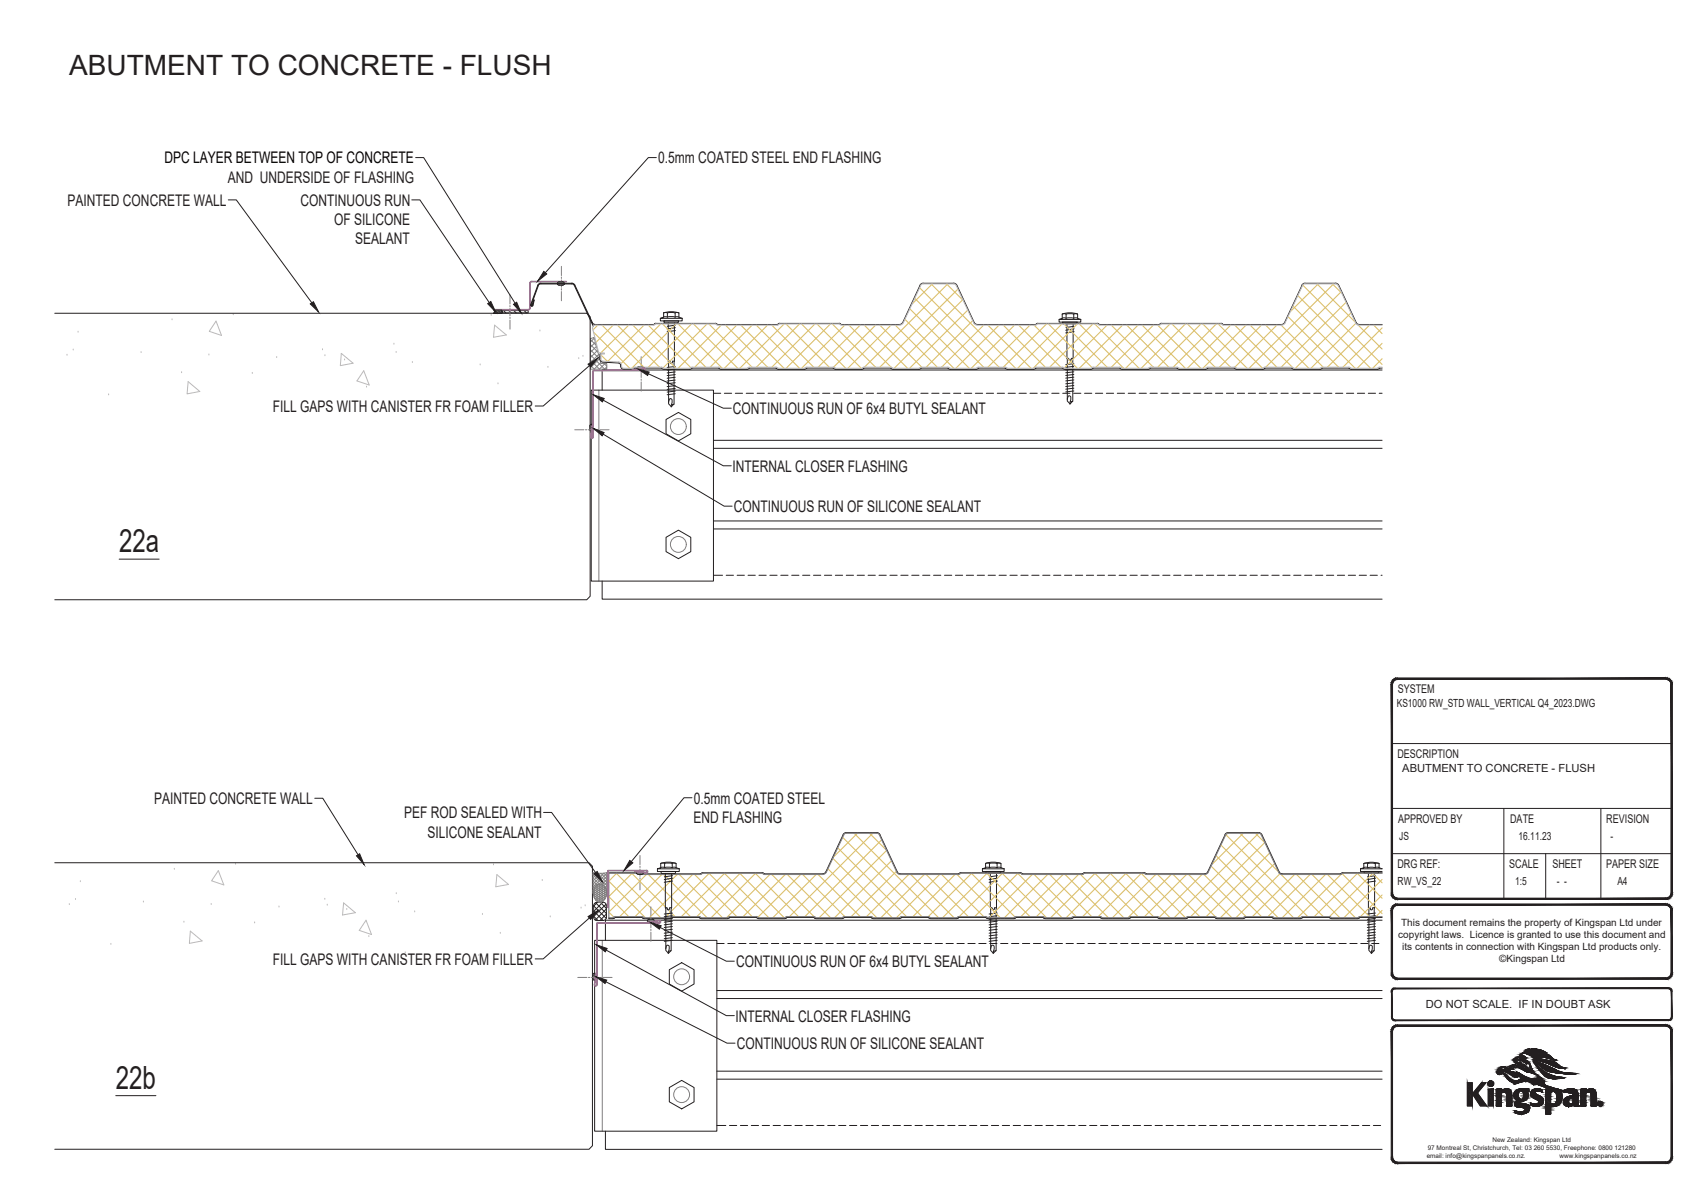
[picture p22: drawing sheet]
<svg xmlns="http://www.w3.org/2000/svg" width="297mm" height="210mm" viewBox="0 0 297 210" stroke-linecap="round" stroke-linejoin="round" font-family="sans-serif">
<defs><g id="words">
<g font-size="5.6" fill="#231f20">
<text x="20.8" y="96.4">22a</text>
<text x="20.2" y="190.1">22b</text>
</g>
<text font-size="4.9" fill="#231f20" x="12.1" y="13">ABUTMENT TO CONCRETE - FLUSH</text>
<text font-size="2.8" fill="#040503" x="28.7" y="28.5">DPC LAYER BETWEEN TOP OF CONCRETE</text>
<g font-size="2.8" fill="#231f20">
<text x="114.9" y="28.5">0.5mm COATED STEEL END FLASHING</text>
<text x="11.8" y="35.9">PAINTED CONCRETE WALL</text>
<text x="39.8" y="31.9">AND UNDERSIDE OF FLASHING</text>
<text x="52.4" y="35.9">CONTINUOUS RUN</text>
<text x="58.3" y="39.3">OF SILICONE</text>
<text x="62" y="42.6">SEALANT</text>
<text x="47.6" y="71.9">FILL GAPS WITH CANISTER FR FOAM FILLER</text>
<text x="127.9" y="72.3">CONTINUOUS RUN OF 6x4 BUTYL SEALANT</text>
<text x="127.8" y="82.3">INTERNAL CLOSER FLASHING</text>
<text x="128.1" y="89.4">CONTINUOUS RUN OF SILICONE SEALANT</text>
<text x="26.9" y="140.3">PAINTED CONCRETE WALL</text>
<text x="70.5" y="142.8">PEF ROD SEALED WITH</text>
<text x="121" y="143.6">END FLASHING</text>
<text x="121.1" y="140.3">0.5mm COATED STEEL</text>
<text x="74.6" y="146.2">SILICONE SEALANT</text>
<text x="47.6" y="168.4">FILL GAPS WITH CANISTER FR FOAM FILLER</text>
<text x="128.5" y="168.8">CONTINUOUS RUN OF 6x4 BUTYL SEALANT</text>
<text x="128.3" y="178.3">INTERNAL CLOSER FLASHING</text>
<text x="128.6" y="183.1">CONTINUOUS RUN OF SILICONE SEALANT</text>
</g>
<g font-size="2.1" fill="#231f20">
<text x="243.9" y="121">SYSTEM</text>
<text x="243.9" y="132.3">DESCRIPTION</text>
<text x="244" y="143.6">APPROVED BY</text>
<text x="263.6" y="143.6">DATE</text>
<text x="280.3" y="143.6">REVISION</text>
<text x="243.9" y="151.5">DRG REF:</text>
<text x="263.4" y="151.5">SCALE</text>
<text x="270.9" y="151.5">SHEET</text>
<text x="280.3" y="151.5">PAPER SIZE</text>
</g>
<g font-size="2" fill="#231f20">
<text x="243.8" y="123.5">KS1000 RW_STD WALL_VERTICAL Q4_2023.DWG</text>
<text x="244.7" y="134.8">ABUTMENT TO CONCRETE - FLUSH</text>
<text x="244.2" y="146.6">JS</text>
<text x="265" y="146.6">16.11.23</text>
<text x="281.1" y="146.6">-</text>
<text x="243.9" y="154.5">RW_VS_22</text>
<text x="264.4" y="154.5">1:5</text>
<text x="271.7" y="154.5">- -</text>
<text x="282.3" y="154.5">A4</text>
<text x="248.8" y="176">DO NOT SCALE. IF IN DOUBT ASK</text>
</g>
<g font-size="1.7" fill="#231f20">
<text x="244.5" y="161.7">This document remains the property of Kingspan Ltd under</text>
<text x="244" y="163.8">copyright laws. Licence is granted to use this document and</text>
<text x="244.7" y="165.8">its contents in connection with Kingspan Ltd products only.</text>
<text x="261.7" y="167.9">©Kingspan Ltd</text>
</g>
<g font-size="1.1" fill="#231f20">
<text x="249" y="202.1">email: info@kingspanpanels.co.nz.</text>
<text x="249.2" y="200.7">97 Montreal St, Christchurch, Tel: 03 260 5530, Freephone: 0800 121280</text>
<text x="260.5" y="199.4">New Zealand: Kingspan Ltd</text>
<text x="272.2" y="202.1">www.kingspanpanels.co.nz</text>
</g>
</g></defs>
<g fill="none" stroke="#231f20" stroke-width=".17">
<path d="M9.6 54.7h92.8l.6 .6v48.8l-.6 .6h-92.8M86.2 54.7h.1M86.2 54.1a.39 .39 0 0 1-.1 .6h1.5v-.6h-1.4M86.3 54.2l.4 .5M86.3 54.5l.2 .2M86.4 54.1l.6 .6M86.7 54.1l.6 .6M87 54.1l.5 .6M87.2 54.1l.4 .4M87.5 54.1l.1 .1M87.7 54.2h4.5v.4h-4.5zM87.9 54.2l.4 .4"/>
<path d="M88.8 54.2l.4 .4M89.7 54.2l.4 .4M90.6 54.2l.4 .4M91.5 54.2l.4 .4M97.3 49.5h.1M97.6 49.2l-.3 .3M97.6 49.2h.6M98.2 49.2a.31 .31 0 0 1 .3 .3 .31 .31 0 0 1-.3 .3l-.8-.1-.1-.2M98.5 49.5h.1M115.2 55.6v.4h3.9v-.4M115.8 55.4h.7M115.8 54.6v.8l-.6 .2h3.9"/>
<path d="M115.9 56h2.5v.4h-2.5zM116.5 55.3h1.3M116.5 54.6v.8M116.6 56.4l.1 14.1 .5 .5 .4-.5 .1-14.1M117.8 55.4h.7M117.8 54.6v.8M117.9 56.8l-1.4 .2M117.9 57.2l-1.5 .2M117.9 57.7l-1.5 .2M118.5 54.6l-1.4-.1-1.3 .1 1.3-.2 1.4 .2v.8l.6 .2M184.8 55.8v.4h3.8v-.4M185.4 55.5h2.7"/>
<path d="M185.4 54.8l1.3-.2 1.4 .2M185.5 56.2h2.5l-.1 .3h-2.4zM186 54.8h-.6v.8l-.6 .2h3.8M186.1 54.8h1.3M186.1 54.8v.8M186.2 56.5l.1 13.5 .5 .5 .4-.5 .1-13.5M187.4 54.8h.7v.8l.5 .2M187.4 54.8v.8M187.5 57l-1.5 .2M187.5 57.4l-1.5 .2M187.5 57.9l-1.5 .2M102.9 75l.3 .3"/>
<path d="M103 74.4v.6M103.2 68.1h21.3v33.3h-21.3zM103.2 74.1l.3 .1v.8l-.3 .3M103.2 74.1l-.3 .3M103.2 74.1h.1M103.2 75.3h.1M111.2 64.3h.1M111.4 64a.31 .31 0 0 0-.3 .3 .31 .31 0 0 0 .3 .3M111.5 64.1h.6M111.5 64.6h.6M112.1 64l.3 .3M112.4 64.3h.1"/>
<path d="M112.4 64.3l-.3 .3M116.2 73.2l2.2-1.2 2.2 1.2v2.5l-2.2 1.3-2.2-1.3zM116.6 63h.3l.1 .4h.2l.1-.2M116.7 70.2l.1-.5 .3-.1a.81 .81 0 0 1 .1 1M117.6 70.6h-.4l-.1 .4M117.7 63h-.3l-.1 .2M117.9 64.4l-1.5 .2M117.9 64.9l-1.5 .2M117.9 65.4l-1.5 .2M117.9 65.9l-1.5 .1M117.9 66.3l-1.5 .2M117.9 66.8l-1.5 .2"/>
<path d="M117.9 67.3l-1.5 .2M117.9 67.8l-1.5 .2M117.9 68.3l-1.5 .1M117.9 68.7l-1.5 .2M117.9 64l-1.5 .1M124.5 78.3h116.7M124.5 76.9h116.7M124.5 68.6h1.3M126.4 68.6h1.3M128.3 68.6h1.3M130.2 68.6h1.3M132.1 68.6h1.3"/>
<path d="M134 68.6h1.3M135.9 68.6h1.3M137.8 68.6h1.3M139.8 68.6h1.2M141.7 68.6h1.2M143.6 68.6h1.2M145.5 68.6h1.2M147.4 68.6h1.2M149.3 68.6h1.2M151.2 68.6h1.3M153.1 68.6h1.3M155 68.6h1.3"/>
<path d="M156.9 68.6h1.3M158.8 68.6h1.3M160.7 68.6h1.3M162.6 68.6h1.3M164.5 68.6h1.3M166.4 68.6h1.3M168.3 68.6h1.3M170.2 68.6h1.3M172.1 68.6h1.3M174 68.6h1.3M175.9 68.6h1.3M177.8 68.6h1.3"/>
<path d="M179.8 68.6h1.2M181.7 68.6h1.2M183.6 68.6h1.2M185.5 68.6h1.2M186.3 69.7a.44 .44 0 0 1 .4-.6l.2 .2-.1 .8M187.2 70.1h-.4l-.1 .5M187.3 62.6h-.3l-.3 .3-.1-.1-.1-.2h-.3M187.4 68.6h1.2M187.4 63.9l-1.4 .2M187.4 64.4l-1.4 .2M187.4 64.9l-1.4 .2M187.4 65.4l-1.4 .1"/>
<path d="M187.4 65.8l-1.4 .2M187.4 66.3l-1.4 .2M187.4 66.8l-1.4 .2M187.4 67.3l-1.4 .2M187.4 67.8l-1.4 .1M187.4 68.2l-1.4 .2M187.4 63.5l-1.4 .2M189.3 68.6h1.2M191.2 68.6h1.3M193.1 68.6h1.3M195 68.6h1.3M196.9 68.6h1.3"/>
<path d="M198.8 68.6h1.3M200.7 68.6h1.3M202.6 68.6h1.3M204.5 68.6h1.3M206.4 68.6h1.3M208.3 68.6h1.3M210.2 68.6h1.3M212.1 68.6h1.3M214 68.6h1.3M215.9 68.6h1.3M217.8 68.6h1.3M219.8 68.6h1.2"/>
<path d="M221.7 68.6h1.2M223.6 68.6h1.2M225.5 68.6h1.2M227.4 68.6h1.2M229.3 68.6h1.2M231.2 68.6h1.2M233.1 68.6h1.3M235 68.6h1.3M236.9 68.6h1.3M238.8 68.6h1.3M240.7 68.6h.5M241.2 64.6h-136.1v3.5"/>
<path d="M116.2 93.8l2.2-1.3 2.2 1.3v2.5l-2.2 1.2-2.2-1.2zM124.5 92.3h116.7M124.5 90.9h116.7M105.1 101.4v3.2h136.1M124.5 100.4h1.6M126.7 100.4h1.3M128.6 100.4h1.3M130.5 100.4h1.3M132.5 100.4h1.2M134.4 100.4h1.2M136.3 100.4h1.2M138.2 100.4h1.2"/>
<path d="M140.1 100.4h1.2M142 100.4h1.2M143.9 100.4h1.3M145.8 100.4h1.3M147.7 100.4h1.3M149.6 100.4h1.3M151.5 100.4h1.3M153.4 100.4h1.3M155.3 100.4h1.3M157.2 100.4h1.3M159.1 100.4h1.3M161 100.4h1.3"/>
<path d="M162.9 100.4h1.3M164.8 100.4h1.3M166.7 100.4h1.3M168.6 100.4h1.3M170.5 100.4h1.3M172.5 100.4h1.2M174.4 100.4h1.2M176.3 100.4h1.2M178.2 100.4h1.2M180.1 100.4h1.2M182 100.4h1.2M183.9 100.4h1.2"/>
<path d="M185.8 100.4h1.3M187.7 100.4h1.3M189.6 100.4h1.3M191.5 100.4h1.3M193.4 100.4h1.3M195.3 100.4h1.3M197.2 100.4h1.3M199.1 100.4h1.3M201 100.4h1.3M202.9 100.4h1.3M204.8 100.4h1.3M206.7 100.4h1.3"/>
<path d="M208.6 100.4h1.3M210.5 100.4h1.3M212.4 100.4h1.3M214.4 100.4h1.2M216.3 100.4h1.2M218.2 100.4h1.2M220.1 100.4h1.2M222 100.4h1.2M223.9 100.4h1.2M225.8 100.4h1.3M227.7 100.4h1.3M229.6 100.4h1.3"/>
<path d="M231.5 100.4h1.3M233.4 100.4h1.3M235.3 100.4h1.3M237.2 100.4h1.3M239.1 100.4h1.3M241 100.4h.2M9.6 150.6h93.2l.6 .6v48.8l-.6 .6h-93.2M103.6 159l1.7 1.7M103.9 157.6l1.9 1.9M104.3 157.5l-.7 .7M104.8 157.5l1 1M105.2 157.5l-1.6 1.6"/>
<path d="M105.2 157.5h.3l.3 .4v2.4l-.3 .3-1.2 .1M105.2 157.5h-1.1l-.4 .3-.1 .3M105.8 157.8l-2.2 2.2 .8 .7M105.8 159.5l-1.1 1.2M105.8 158.7l-1.9 1.9M111.1 152.3h.1M111.1 152.3l.1 .3h.8M112 152l.3 .3M112 152h-.8l-.1 .3M112.3 152.3h.1M112.3 152.3l-.3 .3M114.7 151.6v.5h3.8v-.5"/>
<path d="M115.3 150.7l1.3-.2 1.4 .2h-2.7M115.3 151.4h.7M115.3 151.5l-.6 .1h3.8M115.3 150.7v.8M115.4 152.1h2.5l-.1 .4h-2.4zM116 151.4h1.3M116 150.7v.8M116.1 158.4h.3l.1 .3 .1 .1 .2-.2M116.1 152.5l.1 13.4 .5 .5 .4-.5 .1-13.4M117.2 158.4h-.3l-.1 .3M117.3 151.4h.7M117.3 150.7v.8"/>
<path d="M117.3 159.8l-1.4 .2M117.3 159.4l-1.4 .1M117.4 152.9l-1.5 .1M117.4 153.3l-1.5 .2M117.4 153.8l-1.5 .2M118 151.5l.5 .1M118 150.7v.8M171.5 151.6v.5h3.7v-.5M172 151.5l-.5 .1h3.7M172 150.7v.8M172.1 152.1h2.5l-.1 .4h-2.3zM172.7 151.4h1.3"/>
<path d="M172.7 150.7h2M172.7 150.7v.7h-.7M172.8 152.5l.1 13.4 .5 .5 .4-.5 .1-13.4M173.9 158.4h-.3l-.2 .4-.2-.1-.1-.3h-.3M174 151.4h.7M174 150.7v.8M174 159.8l-1.4 .2M174 159.4l-1.4 .1M174.1 152.9l-1.4 .1M174.1 153.3l-1.5 .2M174.1 153.8l-1.5 .2M174.7 150.7l-1.4-.2-1.3 .2h.7"/>
<path d="M174.7 151.5l.5 .1M174.7 150.7v.8M237.4 151.6v.5h3.8M238 150.7h.7M238 151.4h.7M238 151.5l-.6 .1h3.8l-.5-.1M238 151.5v-.8a3.8 3.8 0 0 1 2.7 0v.8M238.1 152.1h2.5v.4h-2.5zM238.7 151.5h1.3M238.7 151.5v-.8h.4h.9v.8M238.8 152.5l.1 13.4 .5 .5 .4-.5 .1-13.4M239.9 158.4h-.3l-.3 .4-.1-.1-.1-.3h-.3"/>
<path d="M240 151.4h.7M240 150.7h.7M240 159.8l-1.4 .2M240 159.4l-1.4 .1M240.1 152.9l-1.5 .1M240.1 153.3l-1.5 .2M240.1 153.8l-1.5 .2M103.5 170.2v.6M103.8 164.1h21.3v33.3h-21.3zM103.8 169.9h.1M103.8 171.1h.1M104.1 170.2a.31 .31 0 0 0-.3-.3 .31 .31 0 0 0-.3 .3"/>
<path d="M104.1 170.2v.6M104.1 170.8a.31 .31 0 0 1-.3 .3 .31 .31 0 0 1-.3-.3M105.8 160.3l-2.2-2.2v2.2l.2 .2 .5 .2M113 160.8h.1M113 160.6l.3-.1h.6a.31 .31 0 0 1 .3 .3 .31 .31 0 0 1-.3 .3h-.6a.31 .31 0 0 1-.3-.5zM114.2 160.8h.1M116.2 165.6a.46 .46 0 0 1 .4-.6l.2 .3-.1 .7M116.8 169.3l2.2-1.3 2.1 1.3v2.5l-2.1 1.2-2.2-1.2zM117.1 166h-.4l-.1 .4M117.3 160.3l-1.4 .2M117.3 160.8l-1.4 .2M117.3 161.3l-1.4 .1"/>
<path d="M117.3 161.7l-1.4 .2M117.3 162.2l-1.4 .2M117.3 162.7l-1.4 .2M117.3 163.2l-1.4 .2M117.3 163.7l-1.4 .1M117.3 164.1l-1.4 .2M125.1 174.3h116.1M125.1 172.9h116.1M125.1 164.7h1.3M127 164.7h1.3M128.9 164.7h1.3M130.8 164.7h1.3"/>
<path d="M132.7 164.7h1.3M134.6 164.7h1.3M136.5 164.7h1.3M138.4 164.7h1.3M140.3 164.7h1.3M142.3 164.7h1.2M144.2 164.7h1.2M146.1 164.7h1.2M148 164.7h1.2M149.9 164.7h1.2M151.8 164.7h1.2M153.7 164.7h1.2"/>
<path d="M155.6 164.7h1.3M157.5 164.7h1.3M159.4 164.7h1.3M161.3 164.7h1.3M163.2 164.7h1.3M165.1 164.7h1.3M167 164.7h1.3M168.9 164.7h1.3M170.8 164.7h1.3M172.7 164.7h1.3M172.9 165.6a.46 .46 0 0 1 .4-.6l.2 .3-.1 .7M173.8 166h-.4l-.1 .4"/>
<path d="M174 160.3l-1.4 .2M174 160.8l-1.4 .2M174 161.3l-1.4 .1M174 161.7l-1.4 .2M174 162.2l-1.4 .2M174 162.7l-1.4 .2M174 163.2l-1.4 .2M174 163.7l-1.4 .1M174 164.1l-1.4 .2M174.6 164.7h1.3M176.5 164.7h1.3M178.4 164.7h1.3"/>
<path d="M180.3 164.7h1.3M182.2 164.7h1.3M184.2 164.7h1.2M186.1 164.7h1.2M188 164.7h1.2M189.9 164.7h1.2M191.8 164.7h1.2M193.7 164.7h1.2M195.6 164.7h1.3M197.5 164.7h1.3M199.4 164.7h1.3M201.3 164.7h1.3"/>
<path d="M203.2 164.7h1.3M205.1 164.7h1.3M207 164.7h1.3M208.9 164.7h1.3M210.8 164.7h1.3M212.7 164.7h1.3M214.6 164.7h1.3M216.5 164.7h1.3M218.4 164.7h1.3M220.3 164.7h1.3M222.2 164.7h1.3M224.2 164.7h1.2"/>
<path d="M226.1 164.7h1.2M228 164.7h1.2M229.9 164.7h1.2M231.8 164.7h1.2M233.7 164.7h1.2M235.6 164.7h1.3M237.5 164.7h1.3M238.9 165.6a.46 .46 0 0 1 .4-.6l.2 .2-.1 .8M239.4 164.7h1.3M239.8 166h-.4l-.1 .4M240 160.3l-1.4 .2M240 160.8l-1.4 .2"/>
<path d="M240 161.3l-1.4 .1M240 161.7l-1.4 .2M240 162.2l-1.4 .2M240 162.7l-1.4 .2M240 163.2l-1.4 .2M240 163.7l-1.4 .1M240 164.1l-1.4 .2M241.2 160.6h-135.5v3.5M105.7 197.4v3.2h135.5M116.8 189.8l2.2-1.2 2.1 1.2v2.5l-2.1 1.3-2.2-1.3zM125.1 196.5h1.6M125.1 188.4h116.1"/>
<path d="M125.1 187h116.1M127.3 196.5h1.3M129.2 196.5h1.3M131.1 196.5h1.3M133 196.5h1.3M134.9 196.5h1.3M136.8 196.5h1.3M138.7 196.5h1.3M140.6 196.5h1.3M142.5 196.5h1.3M144.5 196.5h1.2M146.4 196.5h1.2"/>
<path d="M148.3 196.5h1.2M150.2 196.5h1.2M152.1 196.5h1.2M154 196.5h1.2M155.9 196.5h1.3M157.8 196.5h1.3M159.7 196.5h1.3M161.6 196.5h1.3M163.5 196.5h1.3M165.4 196.5h1.3M167.3 196.5h1.3M169.2 196.5h1.3"/>
<path d="M171.1 196.5h1.3M173 196.5h1.3M174.9 196.5h1.3M176.8 196.5h1.3M178.7 196.5h1.3M180.6 196.5h1.3M182.5 196.5h1.3M184.5 196.5h1.2M186.4 196.5h1.2M188.3 196.5h1.2M190.2 196.5h1.2M192.1 196.5h1.2"/>
<path d="M194 196.5h1.2M195.9 196.5h1.2M197.8 196.5h1.3M199.7 196.5h1.3M201.6 196.5h1.3M203.5 196.5h1.3M205.4 196.5h1.3M207.3 196.5h1.3M209.2 196.5h1.3M211.1 196.5h1.3M213 196.5h1.3M214.9 196.5h1.3"/>
<path d="M216.8 196.5h1.3M218.7 196.5h1.3M220.6 196.5h1.3M222.5 196.5h1.3M224.4 196.5h1.3M226.4 196.5h1.2M228.3 196.5h1.2M230.2 196.5h1.2M232.1 196.5h1.2M234 196.5h1.2M235.9 196.5h1.2M237.8 196.5h1.3"/>
<path d="M239.7 196.5h1.3"/>
</g>
<g fill="none" stroke="#808180" stroke-width=".17">
<path d="M89 51.5v1.6M89 53.3v.3M89 53.8v1.3M89 55.4v.2M89 55.9v1.6M97.3 49.6l.2 .2M97.3 49.4l.5 .4M97.5 49.2l.5 .6M97.7 49.2l.6 .6M98 46.5v1.6M98 48.4v.2M98 48.9v1.2"/>
<path d="M98 50.4v.2M98 50.9v1.6M98 49.2l.4 .5M98.3 49.2l.2 .2M103.1 59.3l.9 1M103.1 59.1l.6-.2 1.2 4.5h1v1h-2.8zM103.6 58.9l.1 .1-.6 .7M103.9 59.7l-.8 .9M100.3 75h1.6M102.2 75h.2M102.7 75h1.2M103.1 61.1l1.6 1.6"/>
<path d="M103.1 60.2l1.3 1.3M103.1 62.9l1.5 1.5M103.1 62l2.4 2.4M103.1 63.8l.6 .6M103.2 74.1l-.2 .2M103.4 74.1l-.4 .5M103.5 75.1l-.1 .1M103.5 74.3l-.5 .6M103.5 74.8l-.4 .4M103.5 74.5l-.5 .6M104.1 60.5l-1 1M104.2 75h.3"/>
<path d="M104.3 61.2l-1.2 1.2M104.5 61.9l-1.4 1.4M104.5 68.1v33.3M104.7 62.6l-1.6 1.6M104.7 75h1.6M104.9 63.3l-1.2 1.1M105.4 63.4l.5 .5M105.6 63.4l-1 1M105.9 64.1l-.4 .3M111.2 64.4l.2 .2M111.2 64.2l.5 .4M111.4 64.1l.5 .5"/>
<path d="M111.6 64.1l.6 .5M111.9 64.1l.4 .4M111.9 62.3v1.6M111.9 64.1v.3M111.9 64.6v1.3M111.9 66.1v.3M111.9 66.7v1.6M112.2 64.1l.1 .1M103.5 152.3l1 .1 1.4-.1v3.6a1.24 1.24 0 0 0-.4-1.3 1.24 1.24 0 0 0-1.4-.1l-.4 .5-.2 .9zM103.6 156h.1M103.6 155.3v.1M103.6 156.3h.1"/>
<path d="M103.6 155.6h.1M103.6 155.3h.1M103.7 156.6h.1M103.7 152.4l2.2 2.1M103.7 155.3l.1 .2M103.7 155.6l.1 .2M103.7 156l.1 .1M103.7 156.3l.1 .2M103.7 156.6l.1 .2M103.8 155.1h.1M103.8 156.8h.2M103.8 156.5h.2"/>
<path d="M103.8 156.1h.2M103.8 155.8h.2M103.8 155.5h.2M103.8 155.1h.2M103.8 156.8h.1M103.8 156.5l-.1 .1M103.8 156.1l-.1 .2M103.8 155.8l-.1 .2M103.8 155.5l-.1 .1M103.8 155.1l-.1 .2M103.8 152.4l-.3 .3 1.8 1.8M103.9 154.8h.1"/>
<path d="M104 157.1h.1M104 155.1l.1 .2M104 155.5l.1 .1M104 155.8l.1 .2M104 156.1l.1 .2M104 156.5l.1 .1M104 156.8l.1 .1M104 157.1v.1M104 154.8l.1 .2M104.1 154.6a1.06 1.06 0 0 1 1.1-.1 1.06 1.06 0 0 1 .6 1 1.4 1.4 0 0 1-1.3 1.9 1.76 1.76 0 0 1-.4-2.8zM104.1 154.6h.1M104.1 156.9h.2"/>
<path d="M104.1 156.6h.2M104.1 156.3h.2M104.1 156h.2M104.1 155.6h.2M104.1 155.3h.2M104.1 156.9l-.1 .2M104.1 155h.2M104.1 154.6h.2M104.1 156.6l-.1 .2M104.1 156.3l-.1 .2M104.1 156l-.1 .1M104.1 155.6l-.1 .2"/>
<path d="M104.1 155.3l-.1 .2M104.1 155l-.1 .1M104.1 154.6l-.1 .2M104.1 157.3h.2M104.3 152.4l-.8 .8 1.1 1.1M104.3 155.6l.1 .2M104.3 156l.1 .1M104.3 156.3l.1 .2M104.3 156.6l.1 .2M104.3 156.9l.1 .2M104.3 157.3v.1M104.3 155.3l.1 .2"/>
<path d="M104.3 154.6l.1 .2M104.3 155l.1 .1M104.3 152.5l1.6 1.5M104.3 154.4l.1 .1M104.4 157.1h.2M104.4 156.8h.2M104.4 156.5h.2M104.4 156.1h.2M104.4 155.8h.2M104.4 155.5h.2M104.4 157.1l-.1 .2M104.4 156.8l-.1 .1"/>
<path d="M104.4 155.1h.2M104.4 156.5l-.1 .1M104.4 154.8h.2M104.4 154.5h.2M104.4 156.1l-.1 .2M104.4 155.8l-.1 .2M104.4 155.5l-.1 .1M104.4 155.1l-.1 .2M104.4 154.8l-.1 .2M104.4 154.5l-.1 .1M104.5 157.4h.1M104.6 156.1l.1 .2"/>
<path d="M104.6 156.5l.1 .1M104.6 156.8l.1 .1M104.6 157.1l.1 .2M104.6 157.4v.1M104.6 155.8l.1 .2M104.6 155.1l.1 .2M104.6 155.5l.1 .1M104.6 154.5l.1 .1M104.6 154.8l.1 .2M104.6 154.4v.1M104.7 157.3h.2M104.7 156.9h.2"/>
<path d="M104.7 156.6h.2M104.7 156.3h.2M104.7 156h.2M104.7 155.6h.2M104.7 157.3l-.1 .1M104.7 156.9l-.1 .2M104.7 156.6l-.1 .2M104.7 155.3h.2M104.7 156.3l-.1 .2M104.7 156l-.1 .1M104.7 155h.2M104.7 154.6h.2"/>
<path d="M104.7 155.6l-.1 .2M104.7 155.3l-.1 .2M104.7 155l-.1 .1M104.7 154.6l-.1 .2M104.8 152.5l-1.3 1.3 .7 .6M104.9 156.6v.2M104.9 157.3v.1M104.9 156.9v.2M104.9 156.3v.2M104.9 155.6v.2M104.9 156v.1M104.9 155v.1"/>
<path d="M104.9 155.3v.2M104.9 154.6v.2M104.9 152.5l1 1M104.9 154.4v.1M104.9 157.4h.1M104.9 157.1h.2M104.9 156.8h.2M104.9 156.5h.2M104.9 156.1h.2M104.9 155.8h.2M104.9 155.5h.2M104.9 157.1v.2"/>
<path d="M104.9 156.8v.1M104.9 156.5v.1M104.9 156.1v.2M104.9 155.8v.2M104.9 155.1h.2M104.9 155.5v.1M104.9 154.8h.2M104.9 154.5h.2M104.9 155.1v.2M104.9 154.8v.2M104.9 154.5v.1M105.1 157.1l.1 .2"/>
<path d="M105.1 156.8l.1 .1M105.1 156.1l.1 .2M105.1 156.5l.1 .1M105.1 155.5l.1 .1M105.1 155.8l.1 .2M105.1 154.5l.1 .1M105.1 154.8l.1 .2M105.1 155.1l.1 .2M105.1 154.5h.1M105.2 157.3h.1M105.2 156.9h.2M105.2 156.6h.2"/>
<path d="M105.2 156.3h.2M105.2 156h.2M105.2 155.6h.2M105.2 156.9l-.1 .2M105.2 156.6l-.1 .2M105.2 156.3l-.1 .2M105.2 156l-.1 .1M105.2 155.6l-.1 .2M105.2 155.3h.2M105.2 155.3l-.1 .2M105.2 155l-.1 .1M105.2 155h.2"/>
<path d="M105.2 154.6h.2M105.2 154.6l-.1 .2M105.4 152.4l.5 .5M105.4 152.4l-1.9 1.9 .4 .4M105.4 156.6l.1 .2M105.4 156.9l.1 .1M105.4 156l.1 .1M105.4 156.3l.1 .2M105.4 155l.1 .1M105.4 155.3l.1 .2M105.4 155.6l.1 .2M105.5 154.7l.4 .4"/>
<path d="M105.5 156.8h.2M105.5 156.5h.2M105.5 156.1h.2M105.5 155.8h.2M105.5 156.8l-.1 .1M105.5 156.5l-.1 .1M105.5 155.5h.2M105.5 156.1l-.1 .2M105.5 155.8l-.1 .2M105.5 155.5l-.1 .1M105.5 155.1l-.1 .2M105.5 154.8l-.1 .2"/>
<path d="M105.5 155.1h.2M105.7 156.5h.1M105.7 155.5l.1 .1M105.7 155.8l.1 .2M105.7 156.1l.1 .2M105.8 155.4l-.1 .1M105.8 156.3h.1M105.8 156h.1M105.8 155.6h.1M105.8 156.3l-.1 .2M105.8 156l-.1 .1M105.8 155.6l-.1 .2"/>
<path d="M105.9 152.3v.1M105.9 155.1l-.1 .1M105.9 154.6l-.3 .3M105.9 154.1l-.5 .5M105.9 153.5l-.8 .9M105.9 153l-1.3 1.3M105.9 152.5l-2.4 2.3 .2 .2M111.1 152.4l.2 .2M111.1 152.2l.5 .4M111.3 152l.6 .6M111.5 152l.6 .6M111.7 149.3v1.6"/>
<path d="M111.7 151.2v.2M111.7 151.7v1.3M111.7 153.2v.3M111.7 153.7v1.6M111.8 152l.4 .5M112.1 152.1l.2 .1M113.6 158.3v1.6M100.8 170.6h1.6M102.7 170.6h.3M103.2 170.6h1.3M103.7 169.9l-.2 .2M103.9 169.9l-.4 .5"/>
<path d="M104.1 170.9l-.2 .2M104.1 170.1l-.6 .6M104.1 170.6l-.5 .5M104.1 170.4l-.6 .5M104.7 170.6h.3M105.1 164.1v33.3M105.2 170.6h1.6M113 160.8l.2 .3M113 160.6l.5 .5M113.2 160.5l.6 .6M113.5 160.5l.5 .5M113.6 160.2v.2"/>
<path d="M113.6 160.7v1.2M113.6 162.2v.2M113.6 162.7v1.6M113.7 160.5l.5 .4M114 160.5l.2 .1"/>
<circle cx="118.4" cy="74.5" r="1.39"/>
<circle cx="118.4" cy="95" r="1.39"/>
<circle cx="119" cy="170.5" r="1.39"/>
<circle cx="119" cy="191.1" r="1.39"/>
</g>
<g fill="none" stroke="#bababa" stroke-width=".17">
<path d="M13.6 57.8h.1M30 55.7h.1M37.7 56.1l1 2.5-2.2-.8zM40.7 54.8h.1M68.8 59.9h.1M85.7 54.9h.1M86.3 56.8l2.1 1.7-2.3 .4zM94.2 57.6h.1M11.7 61.8h.1M12.8 60.9h.1M19 68.8h.1M24.6 61.4h.1"/>
<path d="M31.7 64.9h.1M32.8 66.6l2.1 1.7-2.3 .5zM36.5 61.8h.1M44 65h.1M48.3 62.2h.1M56.3 60.9h.1M56.7 61.9h.1M59.6 61.7l2 1.7-2.2 .4zM60.1 62.7h.1M63.5 64.7l.9 2.5-2.1-.7zM64 67.4h.1M69.1 61.3h.1"/>
<path d="M70.3 70.2h.1M72 63.1h.1M83.2 70.7h.1M83.8 63.5h.1M86.9 66.8h.1M95.6 63.9h.1M101 62.4h.1M101.7 62h.1M12.1 157.7h.1M13.2 156.8h.1M14 153.7h.1M25 157.3h.1"/>
<path d="M30.4 151.6h.1M36.9 157.7h.1M38.1 152l1 2.5-2.2-.8zM41.1 150.7h.1M48.7 158.1h.1M56.7 156.8h.1M57.1 157.8h.1M60 157.6l2 1.7-2.2 .4zM60.5 158.6h.1M69.2 155.8h.1M69.5 157.3h.1M72.4 159h.1"/>
<path d="M84.2 159.4h.1M86.1 150.8h.1M86.7 152.7l2.1 1.7-2.3 .4zM94.6 153.5h.1M96 159.9h.1M101.4 158.3h.1M102.1 157.9h.1M19.4 164.7h.1M32.1 160.8h.1M33.2 162.5l2.1 1.7-2.3 .5zM44.4 160.9h.1M63.9 160.6l.9 2.5-2.1-.7z"/>
<path d="M64.4 163.3h.1M70.7 166.1h.1M83.6 166.6h.1M87.3 162.7h.1"/>
</g>
<path d="M92.8 49.1l-.3 .4v4.3l-.2 .2-6.1 .1M92.8 49.2h6M110.4 64.5l1.9-.2 .2 .2-.2 .2M112.3 64.7h-8.8v11.6l-.2 .2-.2-.2 .3-2M110.8 152.1l2 .2M112.8 152.3l.2-.1-.2-.3-6.7 .1v6.4M103.8 171.9l.1 .2 .3-.2M104 169.9l-.2 2M113.1 161l1.9-.3 .3 .2-.2 .2M115.1 161.1h-10.9v10.8" fill="none" stroke="#b9519f" stroke-width=".3"/>
<g fill="none" stroke="#231f20" stroke-width=".19">
<path d="M92.9 53.3l.3-1-.2 1M93.9 49.8l-1.3 3.4 .1 .3 .3-.2M94.4 49.4l-.2 .1-.4 .3M94.4 49.5l-.4 .2-.1 .2-1.2 3.3 .1 .2 .1-.1M94.4 49.5l5.4-.1 .5 .4M94.4 49.6h5.4M99.8 49.5l.4 .3M100.2 49.8l3.3 7.1M100.3 49.8l3.1 6.6M103.4 56.3l.4 .3h10.4M114.3 56.5l-.1 .1M114.5 56.4l-.3 .1"/>
<path d="M114.5 56.5h10.4M124.8 56.4l.5 .2h10.5M135.9 56.5l-.1 .1M136.1 56.4l-.3 .1M136.1 56.5h10.4M157.5 56.3l-.4 .3h-10.2l-.4-.2M157.5 56.4l3.2-6.8 .4-.1 5.3-.1 .6 .4 3 6.6M170 56.3l.5 .3h10.2M180.9 56.5l-.2 .1M181.1 56.4l-.2 .1M181.1 56.5h10.4M202.7 56.4l-.4 .2h-10.4l-.4-.2"/>
<path d="M202.7 56.5h10.4M213.1 56.4l.3 .2M213.4 56.6h.1M224.2 56.3l-.5 .3h-10.2M233.6 49.8l-.5-.4-5.3 .1-.5 .1-3.1 6.8M233.6 49.8l3.1 6.6M236.7 56.3l.4 .3h4.1M104.7 62.7l.3 .4 .2 .1M105 61.6l-.2 .2-.1 .9M105.2 63.2l2.7 .1 .2 .1 .2 .3M108.3 63.7a.59 .59 0 0 0 .6 .8l1.5-.1 .4-.2M110.8 64.2l4.7 .1"/>
<path d="M115.6 64.3h.1M125.5 64.3l-4.7-.1-.4 .2-4.6 .1-.2-.2M125.6 64.3h.1M125.6 64.3l.2 .2 4.6-.1 .2-.1M130.7 64.3h.1M135.4 64.2l.4 .3 4.6-.1 .4-.2h4.6M135.4 64.2l-4.7 .1M145.4 64.2l.4 .2 4.6 .1M150.6 64.3l-.2 .1M150.7 64.3l4.7-.1 .4 .2 4.6 .1M150.7 64.3h-.1M160.4 64.4l.4-.2h4.6l.4 .2"/>
<path d="M175.6 64.3l.2 .1M175.6 64.3l-.2-.1h-4.6l-.4 .2-4.6 .1M180.8 64.2l-.4 .2-4.6 .1M180.8 64.2l4.7 .1M190.8 64.2l-.4 .2-4.6 .1-.2-.2M190.8 64.2h4.6l.2 .1M195.6 64.3l.2 .2 4.6-.1 .2-.1M200.7 64.3h-.1M205.4 64.2l.4 .3 4.6-.1 .2-.1M205.4 64.2l-4.7 .1M210.7 64.3l4.7-.1 .4 .2 4.6 .1M210.7 64.3h-.1"/>
<path d="M220.7 64.3h4.8M220.7 64.3l-.3 .1M225.5 64.3l.3 .1 4.6 .1M241.2 64.2l-.5 .1-.3 .1-4.6 .1-.4-.3h-4.6l-.4 .2M106.3 152.3h5.1M111.4 152.3l.2 .1M111.6 152.4l.2 .1h10.4l.2-.1M122.6 152.3l-.2 .1M122.7 152.3h10.3M133 152.3l.3 .1M133.3 152.4l.1 .1M144.1 152.2l-.5 .3h-10.2"/>
<path d="M153.6 145.7l3 6.5M153.6 145.7l-.6-.4h-5.3l-.4 .2-3.2 6.7M156.6 152.2l.5 .3h10.3M167.5 152.4l-.1 .1M167.7 152.3l-.2 .1M167.7 152.3h10.4M178.1 152.3l.2 .1M178.3 152.4l.2 .1h10.4l.2-.1M189.3 152.3l-.2 .1M189.3 152.3h10.4M199.7 152.3l.2 .1M199.9 152.4l.1 .1"/>
<path d="M213.8 145.7l-3 6.5-.3 .3h-10.6M219.7 145.3l.5 .4 3.1 6.5 .2 .3h10.4l.2-.1M219.7 145.3h-5.4l-.5 .4M234.3 152.3l-.2 .1M234.4 152.3h6.8M106.3 160.2v.1l.9-.1M107.3 160.2h-.1M112 160.1l.2 .1M112 160.1l-4.7 .1M112.2 160.2l.2 .1h4.6l.2-.1M117.3 160.2l4.7-.1 .2 .1M117.3 160.2h-.1"/>
<path d="M122.2 160.2l.2 .1h4.6M127.2 160.2l-.2 .1M132.2 160.2l.2 .1h4.6M132.2 160.2l-.2-.1h-4.6l-.2 .1M137.2 160.2l-.2 .1M142 160.1l.4 .2h4.6l.2-.1M142 160.1h-4.6l-.2 .1M142.1 160.2h.1M147.4 160.1l-.2 .1M147.4 160.1l4.7 .1M152.1 160.2h.1M152.2 160.2l.2 .1h4.6l.2-.1"/>
<path d="M157.4 160.1l-.2 .1M157.4 160.1l4.7 .1M162.1 160.2h.1M162.2 160.2l.2 .1h4.6l.2-.1M167.3 160.2h-.1M167.4 160.1l-.2 .1M167.4 160.1h4.6l.2 .1M172.2 160.2l.2 .1M177.2 160.2l-.2 .1h-4.6M182.2 160.2l.2 .1h4.6M182.2 160.2l-.2-.1h-4.6l-.2 .1M187.3 160.2h-.1"/>
<path d="M192.1 160.2l-4.7-.1-.4 .2M192.2 160.2l4.8 .1M197.2 160.2l-.2 .1M202.1 160.2l-4.7-.1-.2 .1M202.2 160.2l4.8 .1M207.2 160.2l-.2 .1M212 160.1l.4 .2h4.6l.2-.1M212 160.1h-4.6l-.2 .1M212.1 160.2h.1M222 160.1l.2 .1M222 160.1h-4.6l-.2 .1M222.2 160.2l.2 .1h4.6l.2-.1"/>
<path d="M227.4 160.1l-.2 .1M227.4 160.1h4.6l.2 .1M232.1 160.2l.3 .1h4.6l.2-.1M241.2 160.1h-3.8l-.2 .1"/>
</g>
<path d="M106.3 152.3v7.8" fill="none" stroke="#dcdbda" stroke-width=".19"/>
<g fill="none" stroke="#dcc06c" stroke-width=".19">
<path d="M103.6 58l6.3 6.3M104.3 56.8l-.8 .8M105.1 56.8l7.3 7.3M107 56.8l-3 2.9M107.8 56.8l7.3 7.3M109.7 56.8l-4.9 4.8M110.4 56.8l7.6 7.5M112.4 56.8l-6.3 6.3M113.1 56.8l7.5 7.4M115.3 56.5l-6.9 7M115.6 56.5l7.6 7.6M118 56.5l-7.7 7.8"/>
<path d="M118.3 56.5l7.8 7.8M120.7 56.5l-7.5 7.6M121 56.5l7.8 7.8M123.4 56.5l-7.7 7.7M123.7 56.5l7.5 7.6M125.9 56.8l-7.6 7.5M126.6 56.8l7.4 7.3M128.6 56.8l-7.4 7.3M129.3 56.8l7.5 7.5M131.3 56.8l-7.4 7.3M132 56.8l7.5 7.5M134 56.8l-7.6 7.5"/>
<path d="M134.7 56.8l7.3 7.3M136.9 56.5l-7.8 7.8M137.2 56.5l7.5 7.6M139.5 56.5l-7.5 7.6M139.9 56.5l7.7 7.8M142.2 56.5l-7.5 7.6M142.6 56.5l7.7 7.8M144.9 56.5l-7.7 7.8M145.3 56.5l7.5 7.6M147.4 56.8l-7.5 7.5M148.2 56.8l7.3 7.3M150.1 56.8l-7.3 7.3"/>
<path d="M150.8 56.8l7.6 7.5M152.8 56.8l-7.3 7.3M153.6 56.8l7.3 7.3M155.5 56.8l-7.5 7.5M156.2 56.8l7.4 7.3M157.9 55.7l8.6 8.6M158.8 53.9l10.4 10.4M159.6 52.1l12.1 12M160.5 50.2l13.9 13.9M162.5 49.6l14.8 14.7M162.7 49.6l-3.5 3.5M165.2 49.6l2.9 2.9"/>
<path d="M165.4 49.6l-14.5 14.5M167.2 50.5l-13.6 13.6M168 52.3l-12 12M168.9 54.1l-10.2 10.2M169.8 56l-8.2 8.1M171.7 56.8l-7.4 7.3M172.4 56.8l7.5 7.5M174.4 56.8l-7.6 7.5M175.1 56.8l7.3 7.3M177.1 56.8l-7.6 7.5M177.8 56.8l7.3 7.3M179.8 56.8l-7.4 7.3"/>
<path d="M180.5 56.8l7.5 7.5M182.7 56.5l-7.6 7.6M183 56.5l7.6 7.7M185.3 56.5l-7.7 7.8M185.7 56.5l7.5 7.6M188 56.5l-7.7 7.8M188.4 56.5l7.7 7.8M190.7 56.5l-7.5 7.6M191.1 56.5l7.7 7.8M193.2 56.8l-7.5 7.4M194 56.8l7.3 7.3M195.9 56.8l-7.5 7.5"/>
<path d="M196.6 56.8l7.4 7.3M198.6 56.8l-7.3 7.3M199.3 56.8l7.6 7.5M201.3 56.8l-7.3 7.3M202 56.8l7.6 7.5M204.2 56.5l-7.7 7.8M204.5 56.5l7.6 7.6M206.9 56.5l-7.7 7.8M207.2 56.5l7.6 7.6M209.6 56.5l-7.6 7.6M209.9 56.5l7.8 7.8M212.3 56.5l-7.6 7.6"/>
<path d="M212.6 56.5l7.7 7.8M214.8 56.8l-7.6 7.5M215.5 56.8l7.3 7.3M217.5 56.8l-7.6 7.5M218.2 56.8l7.4 7.3M220.2 56.8l-7.4 7.3M220.9 56.8l7.5 7.5M222.8 56.8l-7.3 7.3M223.6 56.8l7.3 7.3M224.8 55.3l8.8 8.8M225.7 53.4l10.8 10.9M226.5 51.6l12.7 12.7"/>
<path d="M227.4 49.8l13.8 13.8M229.8 49.6l6.7 6.6M230.1 49.6l-4.9 4.8M232.5 49.6l1.7 1.6M232.7 49.6l-14.7 14.7M234.1 50.9l-13.2 13.2M234.9 52.8l-11.3 11.3M235.8 54.6l-9.7 9.7M236.6 56.4l-7.8 7.9M237 56.8l4.2 4.1M239 56.8l-7.3 7.3M239.8 56.8l1.4 1.4"/>
<path d="M241.2 59.9l-4.3 4.4M241.2 57.2l-6.8 6.9M104.9 62l1.1 1.1M241.2 62.6l-1.6 1.7M107.6 152.4l7.7 7.8M107.6 152.4l-1.3 1.4 6.3 6.4M110.3 152.4l7.5 7.6M110.3 152.4l-4 4.1 3.4 3.5M112.8 152.6l-6.5 6.6 .8 .9M113.2 152.6l7.3 7.4M115.5 152.6l-7.3 7.4M115.8 152.6l7.6 7.6"/>
<path d="M118.2 152.6l-7.4 7.4M118.5 152.6l7.6 7.6M118.9 160l7.6-7.6 7.7 7.8M120.9 152.6l-7.6 7.6M121.2 152.6l7.4 7.4M123.7 152.4l7.6 7.6M123.8 152.4l-7.8 7.8M129.1 152.4l7.8 7.8M129.2 152.4l-7.6 7.6M131.8 152.4l7.6 7.6M131.9 152.4l-7.8 7.8M134.4 152.6l-7.6 7.6"/>
<path d="M134.7 152.6l7.4 7.4M137 152.6l-7.3 7.4M137.4 152.6l7.5 7.6M139.7 152.6l-7.4 7.5M140.1 152.6l7.3 7.4M142.4 152.6l-7.5 7.6M142.8 152.6l7.3 7.4M144.5 151.6l8.5 8.6M145.3 149.8l10.4 10.4M146.2 148l12 12M147.1 146.1l13.8 13.9M149.1 145.4l14.7 14.8"/>
<path d="M149.6 145.4l-4.2 4.2M151.8 145.4l2.9 3M152.3 145.4l-14.5 14.6M153.9 146.6l-13.4 13.4M154.7 148.4l-11.7 11.8M155.6 150.3l-9.9 9.9M156.4 152.1l-7.8 7.9M158.6 152.6l-7.4 7.4M158.9 152.6l7.6 7.6M161.3 152.6l-7.6 7.6M161.6 152.6l7.4 7.4M164 152.6l-7.5 7.6"/>
<path d="M164.3 152.6l7.4 7.4M166.7 152.6l-7.4 7.4M167 152.6l7.6 7.6M169.5 152.4l7.6 7.7M169.6 152.4l-7.6 7.6M172.2 152.4l7.6 7.6M172.3 152.4l-7.8 7.8M174.9 152.4l7.8 7.8M174.9 152.4l-7.5 7.6M177.6 152.4l7.7 7.8M177.7 152.4l-7.6 7.6M180.2 152.6l-7.6 7.6"/>
<path d="M180.5 152.6l7.3 7.4M182.8 152.6l-7.5 7.6M183.2 152.6l7.3 7.4M185.5 152.6l-7.3 7.4M185.9 152.6l7.5 7.6M188.2 152.6l-7.3 7.4M188.6 152.6l7.5 7.6M191.1 152.4l7.5 7.6M191.1 152.4l-7.7 7.8M193.8 152.4l7.5 7.6M193.8 152.4l-7.7 7.8M196.5 152.4l7.7 7.8"/>
<path d="M196.5 152.4l-7.5 7.6M199.2 152.4l7.7 7.8M199.2 152.4l-7.5 7.6M201.7 152.6l-7.5 7.6M202 152.6l7.4 7.4M204.4 152.6l-7.5 7.6M204.7 152.6l7.4 7.4M207.1 152.6l-7.3 7.4M207.4 152.6l7.6 7.6M209.8 152.6l-7.5 7.5M210.1 152.6l7.4 7.4M211.4 151.2l8.8 8.8"/>
<path d="M212.2 149.3l10.9 10.9M213.1 147.5l12.6 12.7M213.9 145.7l14.3 14.3M214.3 145.4l-.5 .5M216.4 145.4l6.7 6.8M217 145.4l-5.5 5.5M219.1 145.4l1.7 1.7M219.7 145.4l-14.8 14.8M220.7 147.1l-12.9 12.9M221.6 148.9l-11.1 11.1M222.5 150.7l-9.5 9.5M223.3 152.5l-7.6 7.7"/>
<path d="M223.6 152.6l7.3 7.4M225.9 152.6l-7.3 7.4M226.3 152.6l7.5 7.6M228.6 152.6l-7.3 7.4M229 152.6l7.5 7.6M231.3 152.6l-7.5 7.6M231.7 152.6l7.3 7.4M234 152.6l-7.5 7.6M234.2 152.5l7 7M236.9 152.4l4.3 4.4M236.9 152.4l-7.5 7.6M239.6 152.4l1.6 1.7"/>
<path d="M239.6 152.4l-7.6 7.6M241.2 156.2l-3.8 3.8M241.2 153.5l-6.6 6.7M241.2 158.9l-1 1.1"/>
</g>
<g fill="none" stroke="#808180" stroke-width=".19">
<path d="M107.4 160h4.6M111.6 152.5l-5.3-.1v7.8h.7l.4-.2M111.6 152.5v.1M112 160l.2 .1M117.4 160l-.4 .2-4.8-.1M117.4 160h4.6M122 160l.4 .2h4.6M122.4 152.6h-.2h-10.4h-.2M127.4 160l-.4 .2M127.4 160h4.6M132 160l.4 .2h4.6M133.2 152.6h.2"/>
<path d="M133.2 152.6l-.2-.2h-10.3l-.3 .2M133.4 152.6h10.2M137.4 160l-.4 .2M137.4 160h4.6M142 160l.4 .2M147.4 160l-.3 .1M147.4 160h4.6M147.7 145.4l-.4 .3-3.1 6.6-.6 .3M147.7 145.4h5.3M152 160l.4 .2 4.7-.1M153 145.4l.5 .3 3 6.6M156.5 152.3l.6 .3"/>
<path d="M157.4 160l-.3 .1M157.4 160h4.6M162 160l.2 .1M167.4 160l-.3 .1M167.4 160h4.6M167.5 152.6h-.2h-10.2M172 160l.4 .2M177.4 160l-.4 .2h-4.6M177.4 160h4.6M178.1 152.4l.2 .2M178.1 152.4h-10.4l-.2 .2M182 160l.4 .2h4.6"/>
<path d="M187.4 160l-.4 .2M187.4 160h4.6M189.1 152.6h-.2h-10.4h-.2M189.3 152.4l-.2 .2M189.3 152.4h10.4l.2 .2M192 160l.4 .2h4.6M197.4 160l-.3 .1M197.4 160h4.6M199.9 152.6h.2h10.2M202 160l.4 .2h4.6M207.4 160l-.3 .1M207.4 160h4.6"/>
<path d="M210.8 152.3l-.5 .3M213.9 145.7l-3.1 6.6M214.3 145.4l-.4 .3M214.4 145.4h5.3M217.4 160l-.4 .2h-4.6l-.4-.2M217.4 160h4.6M219.7 145.4l.4 .3 3.1 6.6M222 160l.4 .2 4.7-.1M223.2 152.3l.5 .3M227.4 160l-.3 .1M227.4 160h4.6M232 160l.3 .1"/>
<path d="M234.2 152.6h-.3h-10.2M237.4 160l-.4 .2-4.7-.1M237.4 160h3.8M241.2 152.4h-6.9l-.1 .2M147.2 160.1l-4.8 .1M157.2 160.1h-.1M162.3 160.1h.1M167.1 160.1h-4.8M197.1 160.1l-.1 .1M197.1 160.1h.1M207.1 160.1l-.1 .1M227.1 160.1h.1"/>
</g>
<g fill="none" stroke="#bababa" stroke-width=".19">
<path d="M104 56.7l-.4 .2-.2 .4 1.1 4.2 .1 .1h.9v.2h-.5M114.3 56.6l-.2 .2h-10.1M124.8 56.5l.5 .3h10.4l.4-.3M124.9 56.5l-10.6 .1M136.1 56.5h10.4l.4 .3h10.2M160.7 49.8l-3.1 6.6-.5 .3M161.1 49.5l-.4 .3M161.1 49.6h5.3M166.4 49.5l.5 .3 3 6.6 .6 .3M170.5 56.8h10.2M180.9 56.7l-.2 .1M191.5 56.5l.2 .1"/>
<path d="M191.5 56.5h-10.4l-.2 .2M213.2 56.6l-10.5-.1-.4 .3h-10.4l-.3-.2M213.3 56.6v.1M213.3 56.7l.2 .1M213.5 56.8h10.2M227.8 49.5l-.5 .3-3 6.6-.6 .3M227.8 49.6h5.3M233.1 49.5l.4 .3M233.5 49.8l3.1 6.7M236.6 56.4l.5 .3M237.1 56.8h4.1M104.9 62.7l.1 .3h.2"/>
<path d="M105 61.8l-.1 .1v.8M105.2 63l2.7 .2a.75 .75 0 0 1 .6 .9l.3 .2 1.8-.1M110.8 64.1l-.2 .1M110.8 64.1h4.6l.4 .2 4.7-.1M120.6 64.2h-.1M125.7 64.2l-4.9-.1-.2 .1M125.7 64.2h.1M130.6 64.2h-4.9M135.4 64.1l.3 .1M135.4 64.1h-4.6l-.2 .1M135.7 64.2h4.8M145.4 64.1l.4 .2h4.6"/>
<path d="M145.4 64.1h-4.6l-.3 .1M150.4 64.3l.4-.2 9.6 .2M160.4 64.3l.4-.2h4.6l.4 .2M175.8 64.3l-.4-.2h-4.6l-.4 .2h-4.6M180.6 64.2l-4.8 .1M180.8 64.1l-.2 .1M180.8 64.1h4.6l.4 .2 4.7-.1M190.6 64.2h-.1M190.8 64.1l-.3 .1M190.8 64.1h4.6l.3 .1M205.4 64.1l.3 .1M205.4 64.1h-4.6l-.4 .2-4.7-.1"/>
<path d="M205.7 64.2l4.7 .1 .4-.2h4.6l.4 .2h4.6M220.4 64.3l.4-.2 9.6 .2M241.2 64.1h-.5l-.3 .2-9.6-.2-.4 .2"/>
</g>
<path d="M89.6 53.1l.6-.3 .8 1.8z" fill="#231f20"/>
<path d="M72.5 27.5h1.4l16 25.4M89.6 53.1l.6-.3 .8 1.8z" fill="none" stroke="#231f20" stroke-width=".17"/>
<path d="M94.9 47.4l.5 .4-1.6 1.3z" fill="#231f20"/>
<path d="M114.5 27.5h-1.3l-18 20.1M94.9 47.4l.5 .4-1.6 1.3z" fill="none" stroke="#231f20" stroke-width=".17"/>
<path d="M85.1 53l.6-.4 .8 1.9z" fill="#231f20"/>
<path d="M71.9 34.9h1.4l12.1 17.9M85.1 53l.6-.4 .8 1.9z" fill="none" stroke="#231f20" stroke-width=".17"/>
<path d="M109.9 150.2l.5 .4-1.5 1.3z" fill="#231f20"/>
<path d="M120.8 139.2h-1.4l-9.2 11.2M109.9 150.2l.5 .4-1.5 1.3z" fill="none" stroke="#231f20" stroke-width=".17"/>
<path d="M102.6 160l1.8-1.1-1.3 1.6z" fill="#231f20"/>
<path d="M102.6 160l1.8-1.1-1.3 1.6zM102.9 160.2l-8.1 7.2h-1.4" fill="none" stroke="#231f20" stroke-width=".17"/>
<path d="M103.7 152.5l.5-.4 .9 1.8z" fill="#231f20"/>
<path d="M94.9 141.8h1.4l7.6 10.5M103.7 152.5l.5-.4 .9 1.8z" fill="none" stroke="#231f20" stroke-width=".17"/>
<path d="M113.4 161l2 .6-.3 .6z" fill="#231f20"/>
<path d="M113.4 161l2 .6-.3 .6zM115.2 161.9l11.6 5.9h1.4" fill="none" stroke="#231f20" stroke-width=".17"/>
<path d="M103.9 170.5l2 .6-.3 .6z" fill="#231f20"/>
<path d="M103.9 170.5l2 .6-.3 .6zM105.7 171.4l21.2 10.7h1.4" fill="none" stroke="#231f20" stroke-width=".17"/>
<path d="M104.1 164.9l1.9 .7-.4 .5z" fill="#231f20"/>
<path d="M104.1 164.9l1.9 .7-.4 .5zM105.8 165.8l21 11.5h1.4" fill="none" stroke="#231f20" stroke-width=".17"/>
<path d="M111.3 64.4l2 .5-.3 .6z" fill="#231f20"/>
<path d="M111.3 64.4l2 .5-.3 .6zM113.2 65.2l13 6h1.4" fill="none" stroke="#231f20" stroke-width=".17"/>
<path d="M103.5 74.8l1.9 .7-.3 .6z" fill="#231f20"/>
<path d="M103.5 74.8l1.9 .7-.3 .6zM105.3 75.8l21.1 12.5h1.4" fill="none" stroke="#231f20" stroke-width=".17"/>
<path d="M103.5 68.9l1.9 .7-.3 .5z" fill="#231f20"/>
<path d="M103.5 68.9l1.9 .7-.3 .5zM105.3 69.9l20.9 11.4h1.4" fill="none" stroke="#231f20" stroke-width=".17"/>
<path d="M54.1 53l.6-.3 .9 1.8z" fill="#231f20"/>
<path d="M39.8 34.9h1.4l13.2 18M54.1 53l.6-.3 .9 1.8z" fill="none" stroke="#231f20" stroke-width=".17"/>
<path d="M62.2 149.4l.6-.4 .7 1.9z" fill="#231f20"/>
<path d="M54.9 139.3h1.4l6.2 9.9M62.2 149.4l.6-.4 .7 1.9z" fill="none" stroke="#231f20" stroke-width=".17"/>
<path d="M102.6 63.6l1.8-1.1-1.3 1.6z" fill="#231f20"/>
<path d="M102.6 63.6l1.8-1.1-1.3 1.6zM102.9 63.8l-8.1 7.1h-1.4M20.8 97.6h7M262.5 141.1v15.8M20.2 191.2h7" fill="none" stroke="#231f20" stroke-width=".17"/>
<path d="M290.8 156.8l.2 .2h-.2zM290.8 156.8l.2 .2v-.3zM291 156.7l.3 .2-.3 .1zM291 156.7l.3 .2-.1-.3zM291.2 156.6l.3 .1-.2 .2zM291.2 156.6l.3 .1-.1-.2zM291.4 156.5h.3l-.2 .2zM291.5 156.3l-.1 .2h.3zM291.5 156.3l.3-.1-.1 .3zM291.6 156.1l-.1 .2 .3-.1zM291.6 156.1l.3-.2-.1 .3zM291.6 155.9v.2l.3-.2z" fill="#231f20"/>
<path d="M290.8 156.8l.2 .2h-.2zM290.8 156.8l.2-.1v.3zM291 156.7l.3 .2-.3 .1zM291 156.7l.2-.1 .1 .3zM291.2 156.6l.3 .1-.2 .2zM291.2 156.6l.2-.1 .1 .2zM291.4 156.5h.3l-.2 .2zM291.5 156.3l.3-.1-.1 .3zM291.5 156.3l.2 .2h-.3zM291.6 156.1l.3-.2-.1 .3zM291.6 156.1l.2 .1-.3 .1zM291.6 155.9h.3l-.3 .2z" fill="none" stroke="#231f20" stroke-width=".17"/>
<path d="M291.6 119.4v36.5h.3zM291.6 119.4h.3v36.5z" fill="#231f20"/>
<path d="M291.6 119.4h.3v36.5zM291.6 119.4l.3 36.5h-.3z" fill="none" stroke="#231f20" stroke-width=".17"/>
<path d="M291.8 119.1l.1 .3h-.3zM291.6 119.2v.2l.2-.3zM291.7 118.9l.1 .2-.2 .1zM291.5 119l.1 .2 .1-.3zM291.5 118.7l.2 .2-.2 .1zM291.4 118.8l.1 .2v-.3zM291.3 118.5l.2 .2-.1 .1zM291.3 118.5l-.1 .2 .2 .1zM291 118.4l.3 .1-.1 .2zM291 118.4v.2l.2 .1zM290.8 118.3l.2 .1v.2zM290.8 118.3v.3h.2z" fill="#231f20"/>
<path d="M290.8 118.3l.2 .1v.2zM290.8 118.3l.2 .3h-.2zM291 118.4l.3 .1-.1 .2zM291 118.4l.2 .3-.2-.1zM291.3 118.5l.2 .2-.1 .1zM291.3 118.5l.1 .3-.2-.1zM291.4 118.8l.1-.1v.3zM291.5 119l.2-.1-.1 .3zM291.5 118.7l.2 .2-.2 .1zM291.6 119.2l.2-.1-.2 .3zM291.7 118.9l.1 .2-.2 .1zM291.8 119.1l.1 .3h-.3z" fill="none" stroke="#231f20" stroke-width=".17"/>
<path d="M243.9 118.6h46.9v-.3zM243.9 118.3h46.9l-46.9 .3z" fill="#231f20"/>
<path d="M243.9 118.6l46.9-.3v.3zM243.9 118.3h46.9l-46.9 .3z" fill="none" stroke="#231f20" stroke-width=".17"/>
<path d="M243.6 118.4l.3-.1v.3zM243.6 118.4l.1 .2h.2zM243.3 118.5l.3-.1 .1 .2zM243.3 118.5l.2 .2 .2-.1zM243.1 118.7l.2-.2 .2 .2zM243.1 118.7l.2 .1 .2-.1zM243.1 118.7l.2 .1-.4 .1zM242.9 118.9l.3 .1 .1-.2zM242.9 118.9l.3 .1-.4 .1zM242.8 119.1l.3 .1 .1-.2zM242.8 119.1l.3 .1-.3 .2zM242.8 119.4h.2l.1-.2z" fill="#231f20"/>
<path d="M242.8 119.4l.3-.2-.1 .2zM242.8 119.1l.4-.1-.1 .2zM242.8 119.1l.3 .1-.3 .2zM242.9 118.9l.3 .1-.4 .1zM242.9 118.9l.4-.1-.1 .2zM243.1 118.7l.2 .1-.4 .1zM243.1 118.7h.4l-.2 .1zM243.1 118.7l.2-.2 .2 .2zM243.3 118.5l.4 .1-.2 .1zM243.3 118.5l.3-.1 .1 .2zM243.6 118.4l.3-.1v.3zM243.6 118.4l.3 .2h-.2z" fill="none" stroke="#231f20" stroke-width=".17"/>
<path d="M242.8 119.4l.2 36.5v-36.5zM242.8 119.4l.2 36.5h-.2z" fill="#231f20"/>
<path d="M242.8 119.4h.2v36.5zM242.8 119.4l.2 36.5h-.2z" fill="none" stroke="#231f20" stroke-width=".17"/>
<path d="M242.8 155.9h.2l-.2 .3zM243 155.9l-.2 .3 .3-.1zM242.8 156.2l.3-.1-.2 .4zM243.1 156.1l-.2 .4 .3-.2zM242.9 156.5l.3-.2-.1 .4zM243.2 156.3l-.1 .4 .2-.2zM243.3 156.5v.4l-.2-.2zM243.3 156.5v.4l.2-.3zM243.5 156.6l.1 .4-.3-.1zM243.5 156.6l.1 .4 .1-.3zM243.7 156.7l.2 .3h-.3zM243.7 156.7l.2 .3v-.2z" fill="#231f20"/>
<path d="M242.8 155.9h.2l-.2 .3zM242.8 156.2l.3-.1-.2 .4zM242.9 156.5l.3-.2-.1 .4zM243 155.9l.1 .2-.3 .1zM243.1 156.1l.1 .2-.3 .2zM243.1 156.7l.2-.2v.4zM243.2 156.3l.1 .2-.2 .2zM243.3 156.5l.2 .1-.2 .3zM243.5 156.6l.2 .1-.1 .3zM243.5 156.6l.1 .4-.3-.1zM243.7 156.7l.2 .1v.2zM243.7 156.7l.2 .3h-.3z" fill="none" stroke="#231f20" stroke-width=".17"/>
<path d="M243.9 156.8v.2l46.9-.2zM243.9 157l46.9-.2v.2z" fill="#231f20"/>
<path d="M242.9 129.8h48.8M242.9 149h48.8M242.9 141.1h48.8M243.9 157.9l1.9 .1M243.9 156.8h46.9l-46.9 .2zM243.9 157l46.9-.2v.2zM269.8 149v7.9M279.4 141.1v15.8" fill="none" stroke="#231f20" stroke-width=".17"/>
<path d="M290.8 202.8l.2 .3h-.2zM290.8 202.8l.2 .3v-.3zM291 202.8l.3 .1-.3 .2zM291 202.8l.3 .1-.1-.2zM291.2 202.7l.3 .1-.2 .1zM291.2 202.7l.3 .1-.1-.2zM291.4 202.6l.3-.1-.2 .3zM291.5 202.4l-.1 .2 .3-.1zM291.5 202.4l.3-.1-.1 .2zM291.6 202.2l-.1 .2 .3-.1zM291.6 202.2l.3-.2-.1 .3zM291.6 202v.2l.3-.2z" fill="#231f20"/>
<path d="M290.8 202.8l.2 .3h-.2zM290.8 202.8h.2v.3zM291 202.8l.3 .1-.3 .2zM291 202.8l.2-.1 .1 .2zM291.2 202.7l.3 .1-.2 .1zM291.2 202.7l.2-.1 .1 .2zM291.4 202.6l.3-.1-.2 .3zM291.5 202.4l.3-.1-.1 .2zM291.5 202.4l.2 .1-.3 .1zM291.6 202.2l.3-.2-.1 .3zM291.6 202.2l.2 .1-.3 .1zM291.6 202h.3l-.3 .2z" fill="none" stroke="#231f20" stroke-width=".17"/>
<path d="M291.6 180v22h.3zM291.6 180h.3v22z" fill="#231f20"/>
<path d="M291.6 180h.3v22zM291.6 180l.3 22h-.3z" fill="none" stroke="#231f20" stroke-width=".17"/>
<path d="M291.8 179.7l.1 .3h-.3zM291.6 179.8v.2l.2-.3zM291.7 179.4l.1 .3-.2 .1zM291.5 179.6l.1 .2 .1-.4zM291.5 179.2l.2 .2-.2 .2zM291.5 179.2l-.1 .2 .1 .2zM291.3 179l.2 .2-.1 .2zM291.3 179l-.1 .2 .2 .2zM291 178.9l.3 .1-.1 .2zM291 178.9v.3h.2zM290.8 178.9h.2v.3zM290.8 178.9v.2l.2 .1z" fill="#231f20"/>
<path d="M290.8 178.9h.2v.3zM290.8 178.9l.2 .3-.2-.1zM291 178.9l.3 .1-.1 .2zM291 178.9l.2 .3h-.2zM291.3 179l.2 .2-.1 .2zM291.3 179l.1 .4-.2-.2zM291.4 179.4l.1-.2v.4zM291.5 179.6l.2-.2-.1 .4zM291.5 179.2l.2 .2-.2 .2zM291.6 179.8l.2-.1-.2 .3zM291.7 179.4l.1 .3-.2 .1zM291.8 179.7l.1 .3h-.3z" fill="none" stroke="#231f20" stroke-width=".17"/>
<path d="M243.9 179.1h46.9v-.2zM243.9 178.9h46.9l-46.9 .2z" fill="#231f20"/>
<path d="M243.9 179.1l46.9-.2v.2zM243.9 178.9h46.9l-46.9 .2z" fill="none" stroke="#231f20" stroke-width=".17"/>
<path d="M243.6 178.9h.3v.2zM243.6 178.9l.1 .3 .2-.1zM243.3 179l.3-.1 .1 .3zM243.3 179l.2 .2h.2zM243.1 179.2l.2-.2 .2 .2zM243.1 179.2l.2 .2 .2-.2zM243.1 179.2l.2 .2h-.4zM242.9 179.4l.3 .2 .1-.2zM242.9 179.4l.3 .2-.4 .1zM242.8 179.7l.3 .1 .1-.2zM242.8 179.7l.3 .1-.3 .2zM242.8 180h.2l.1-.2z" fill="#231f20"/>
<path d="M242.8 180l.3-.2-.1 .2zM242.8 179.7l.4-.1-.1 .2zM242.8 179.7l.3 .1-.3 .2zM242.9 179.4l.3 .2-.4 .1zM242.9 179.4h.4l-.1 .2zM243.1 179.2l.2 .2h-.4zM243.1 179.2h.4l-.2 .2zM243.1 179.2l.2-.2 .2 .2zM243.3 179l.4 .2h-.2zM243.3 179l.3-.1 .1 .3zM243.6 178.9h.3v.2zM243.6 178.9l.3 .2-.2 .1z" fill="none" stroke="#231f20" stroke-width=".17"/>
<path d="M242.8 180l.2 22v-22zM242.8 180l.2 22h-.2z" fill="#231f20"/>
<path d="M242.8 180h.2v22zM242.8 180l.2 22h-.2z" fill="none" stroke="#231f20" stroke-width=".17"/>
<path d="M242.8 202h.2l-.2 .3zM243 202l-.2 .3 .3-.1zM242.8 202.3l.3-.1-.2 .3zM243.1 202.2l-.2 .3 .3-.1zM242.9 202.5l.3-.1-.1 .4zM243.2 202.4l-.1 .4 .2-.2zM243.3 202.6v.3l-.2-.1zM243.3 202.6v.3l.2-.2zM243.5 202.7l.1 .4-.3-.2zM243.5 202.7l.1 .4 .1-.3zM243.7 202.8l.2 .3h-.3zM243.7 202.8l.2 .3v-.3z" fill="#231f20"/>
<path d="M242.8 202h.2l-.2 .3zM242.8 202.3l.3-.1-.2 .3zM242.9 202.5l.3-.1-.1 .4zM243 202l.1 .2-.3 .1zM243.1 202.2l.1 .2-.3 .1zM243.2 202.4l.1 .2-.2 .2zM243.3 202.6l.2 .1-.2 .2zM243.3 202.6v.3l-.2-.1zM243.5 202.7l.2 .1-.1 .3zM243.5 202.7l.1 .4-.3-.2zM243.7 202.8h.2v.3zM243.7 202.8l.2 .3h-.3z" fill="none" stroke="#231f20" stroke-width=".17"/>
<path d="M243.9 202.8v.3l46.9-.3zM243.9 203.1l46.9-.3v.3z" fill="#231f20"/>
<path d="M243.9 202.8h46.9l-46.9 .3zM243.9 203.1l46.9-.3v.3z" fill="none" stroke="#231f20" stroke-width=".17"/>
<path d="M291.2 178l.2 .1h-.2zM291.2 178l.2 .1v-.1zM291.4 178h.2l-.2 .1zM291.4 178h.2l-.1-.1zM291.5 177.9l.3-.1-.2 .2zM291.6 177.7l-.1 .2 .3-.1zM291.8 177.5v.3l-.2-.1zM291.7 177.5l-.1 .2 .2-.2z" fill="#231f20"/>
<path d="M291.2 178l.2 .1h-.2zM291.2 178h.2v.1zM291.4 178h.2l-.2 .1zM291.4 178l.1-.1 .1 .1zM291.5 177.9l.3-.1-.2 .2zM291.6 177.7l.2 .1-.3 .1zM291.7 177.5h.1l-.2 .2zM291.8 177.5v.3l-.2-.1z" fill="none" stroke="#231f20" stroke-width=".17"/>
<path d="M291.7 173.1v4.4h.1zM291.7 173.1h.1v4.4z" fill="#231f20"/>
<path d="M291.7 173.1h.1v4.4zM291.7 173.1l.1 4.4h-.1z" fill="none" stroke="#231f20" stroke-width=".17"/>
<path d="M291.8 172.8v.3h-.1zM291.6 172.9l.1 .2 .1-.3zM291.6 172.6l.2 .2-.2 .1zM291.6 172.6l-.1 .1 .1 .2zM291.4 172.5l.2 .1-.1 .1zM291.4 172.5v.1l.1 .1zM291.2 172.5h.2v.1zM291.2 172.5v.1h.2z" fill="#231f20"/>
<path d="M291.2 172.5h.2v.1zM291.2 172.5l.2 .1h-.2zM291.4 172.5l.1 .2-.1-.1zM291.4 172.5l.2 .1-.1 .1zM291.6 172.6l.2 .2-.2 .1zM291.6 172.9l.2-.1-.1 .3zM291.6 172.6v.3l-.1-.2zM291.8 172.8v.3h-.1z" fill="none" stroke="#231f20" stroke-width=".17"/>
<path d="M243.5 172.6h47.7v-.1zM243.5 172.5h47.7l-47.7 .1z" fill="#231f20"/>
<path d="M243.5 172.6l47.7-.1v.1zM243.5 172.5h47.7l-47.7 .1z" fill="none" stroke="#231f20" stroke-width=".17"/>
<path d="M243.2 172.5h.3v.1zM243.2 172.5l.1 .1h.2zM243 172.6l.2-.1 .1 .1zM243 172.6l.1 .1 .2-.1zM243 172.6l.1 .1-.2 .1zM242.9 172.8l.1 .1 .1-.2zM242.9 172.8l.1 .1-.2 .2zM243 172.9l-.2 .2h.2z" fill="#231f20"/>
<path d="M242.9 172.8l.2-.1-.1 .2zM242.9 172.8l.1 .1-.2 .2zM243 172.9v.2h-.2zM243 172.6h.3l-.2 .1zM243 172.6l.2-.1 .1 .1zM243 172.6l.1 .1-.2 .1zM243.2 172.5h.3v.1zM243.2 172.5l.3 .1h-.2z" fill="none" stroke="#231f20" stroke-width=".17"/>
<path d="M242.8 173.1l.2 4.4v-4.4zM242.8 173.1l.2 4.4h-.2z" fill="#231f20"/>
<path d="M242.8 173.1l.2 4.4h-.2zM242.8 173.1h.2v4.4z" fill="none" stroke="#231f20" stroke-width=".17"/>
<path d="M242.8 177.5h.2l-.1 .3zM243 177.5l-.1 .3 .1-.1zM242.9 177.8l.1-.1v.3zM243 177.7v.3l.1-.1zM243.1 177.9l.1 .2-.2-.1zM243.1 177.9l.1 .2 .1-.1zM243.3 178l.2 .1h-.3zM243.3 178l.2 .1v-.1z" fill="#231f20"/>
<path d="M242.8 177.5h.2l-.1 .3zM242.9 177.8l.1-.1v.3zM243 177.5v.2l-.1 .1zM243 177.7l.1 .2-.1 .1zM243.1 177.9l.2 .1-.1 .1zM243.1 177.9l.1 .2-.2-.1zM243.3 178h.2v.1zM243.3 178l.2 .1h-.3z" fill="none" stroke="#231f20" stroke-width=".17"/>
<path d="M243.5 178v.1l47.7-.1zM243.5 178.1l47.7-.1v.1z" fill="#231f20"/>
<path d="M243.5 178h47.7l-47.7 .1zM243.5 178.1l47.7-.1v.1z" fill="none" stroke="#231f20" stroke-width=".17"/>
<path d="M290.8 170.7l.2 .2h-.2zM290.8 170.7l.2 .2v-.2zM291 170.7l.3 .1-.3 .1zM291 170.7l.3 .1-.1-.2zM291.2 170.6h.3l-.2 .2zM291.2 170.6h.3l-.1-.1zM291.4 170.5l.3-.1-.2 .2zM291.5 170.3l-.1 .2 .3-.1zM291.5 170.3l.3-.2-.1 .3zM291.6 170.1l-.1 .2 .3-.2zM291.6 170.1l.3-.2-.1 .2zM291.6 169.9v.2l.3-.2z" fill="#231f20"/>
<path d="M290.8 170.7l.2 .2h-.2zM290.8 170.7h.2v.2zM291 170.7l.3 .1-.3 .1zM291 170.7l.2-.1 .1 .2zM291.2 170.6h.3l-.2 .2zM291.2 170.6l.2-.1 .1 .1zM291.4 170.5l.3-.1-.2 .2zM291.5 170.3l.3-.2-.1 .3zM291.5 170.3l.2 .1-.3 .1zM291.6 170.1l.3-.2-.1 .2zM291.6 170.1h.2l-.3 .2zM291.6 169.9h.3l-.3 .2z" fill="none" stroke="#231f20" stroke-width=".17"/>
<path d="M291.6 158.9v11h.3zM291.6 158.9h.3v11z" fill="#231f20"/>
<path d="M291.6 158.9h.3v11zM291.6 158.9l.3 11h-.3z" fill="none" stroke="#231f20" stroke-width=".17"/>
<path d="M291.8 158.6l.1 .3h-.3zM291.6 158.7v.2l.2-.3zM291.7 158.3l.1 .3-.2 .1zM291.5 158.4l.1 .3 .1-.4zM291.5 158.1l.2 .2-.2 .1zM291.5 158.1l-.1 .2 .1 .1zM291.3 157.9l.2 .2-.1 .2zM291.3 157.9l-.1 .2 .2 .2zM291 157.8l.3 .1-.1 .2zM291 157.8v.2l.2 .1zM290.8 157.8h.2v.2zM290.8 157.8v.2h.2z" fill="#231f20"/>
<path d="M290.8 157.8h.2v.2zM290.8 157.8l.2 .2h-.2zM291 157.8l.3 .1-.1 .2zM291 157.8l.2 .3-.2-.1zM291.3 157.9l.2 .2-.1 .2zM291.3 157.9l.1 .4-.2-.2zM291.5 158.4l.2-.1-.1 .4zM291.5 158.1l.2 .2-.2 .1zM291.5 158.1v.3l-.1-.1zM291.6 158.7l.2-.1-.2 .3zM291.7 158.3l.1 .3-.2 .1zM291.8 158.6l.1 .3h-.3z" fill="none" stroke="#231f20" stroke-width=".17"/>
<path d="M243.9 158h46.9v-.2zM243.9 157.8h46.9l-46.9 .2z" fill="#231f20"/>
<path d="M243.9 158l46.9-.2v.2zM243.9 157.8h46.9l-46.9 .2z" fill="none" stroke="#231f20" stroke-width=".17"/>
<path d="M243.6 157.8h.3v.2zM243.6 157.8l.1 .2h.2zM243.3 157.9l.3-.1 .1 .2zM243.3 157.9l.2 .2 .2-.1zM243.1 158.1l.2-.2 .2 .2zM243.1 158.1l.2 .2 .2-.2zM243.1 158.1l.2 .2h-.4zM242.9 158.3l.3 .1 .1-.1zM242.9 158.3l.3 .1-.4 .2zM242.8 158.6l.3 .1 .1-.3zM242.8 158.6l.3 .1-.3 .2zM242.8 158.9h.2l.1-.2z" fill="#231f20"/>
<path d="M242.8 158.9l.3-.2-.1 .2zM242.8 158.6l.4-.2-.1 .3zM242.8 158.6l.3 .1-.3 .2zM242.9 158.3l.3 .1-.4 .2zM242.9 158.3h.4l-.1 .1zM243.1 158.1l.2 .2h-.4zM243.1 158.1h.4l-.2 .2zM243.1 158.1l.2-.2 .2 .2zM243.3 157.9l.4 .1-.2 .1zM243.3 157.9l.3-.1 .1 .2zM243.6 157.8h.3v.2zM243.6 157.8l.3 .2h-.2z" fill="none" stroke="#231f20" stroke-width=".17"/>
<path d="M242.8 158.9l.2 11v-11zM242.8 158.9l.2 11h-.2z" fill="#231f20"/>
<path d="M242.8 158.9h.2v11zM242.8 158.9l.2 11h-.2z" fill="none" stroke="#231f20" stroke-width=".17"/>
<path d="M242.8 169.9h.2l-.2 .2zM243 169.9l-.2 .2h.3zM242.8 170.1h.3l-.2 .3zM243.1 170.1l-.2 .3 .3-.1zM242.9 170.4l.3-.1-.1 .3zM243.2 170.3l-.1 .3 .2-.1zM243.3 170.5v.3l-.2-.2zM243.3 170.5v.3l.2-.2zM243.5 170.6l.1 .3-.3-.1zM243.5 170.6l.1 .3 .1-.2zM243.7 170.7l.2 .2h-.3zM243.7 170.7l.2 .2v-.2z" fill="#231f20"/>
<path d="M242.8 169.9h.2l-.2 .2zM242.8 170.1h.3l-.2 .3zM242.9 170.4l.3-.1-.1 .3zM243 169.9l.1 .2h-.3zM243.1 170.1l.1 .2-.3 .1zM243.1 170.6l.2-.1v.3zM243.2 170.3l.1 .2-.2 .1zM243.3 170.5l.2 .1-.2 .2zM243.5 170.6l.2 .1-.1 .2zM243.5 170.6l.1 .3-.3-.1zM243.7 170.7h.2v.2zM243.7 170.7l.2 .2h-.3z" fill="none" stroke="#231f20" stroke-width=".17"/>
<path d="M243.9 170.7v.2l46.9-.2zM243.9 170.9l46.9-.2v.2z" fill="#231f20"/>
<g fill="none" stroke="#231f20" stroke-width=".17">
<path d="M243.9 170.7h46.9l-46.9 .2zM243.9 170.9l46.9-.2v.2zM261.3 186.9h.1a.46 .46 0 0 0 .6 .5l-.3 .2-.3-.2-.1-.2zM261.7 186.4a1.17 1.17 0 0 1 1.6 .3l.2-.2a.59 .59 0 0 1 .6-.7l.9 .3a.68 .68 0 0 0-.6-.7l-.2-.4 .4 .4-.3-.5 .1-.2a1.21 1.21 0 0 0 1.1-.7l.3-.2a1.08 1.08 0 0 1 1.2-.7l-.8 .6-.7 .3-.2 .3v.1l.5-.1 .6 .3h-.1a1.65 1.65 0 0 0-1.7 .2l.1 .2a.32 .32 0 0 0 0 .4 .32 .32 0 0 0 .3 .1l.3-.1 .2 .3 .1 .2-.2 .5 1 .5-.4-1 1.2 1.2-.3-1.5a4.9 4.9 0 0 0 1.2 2l-1.6-.5-2.1-1.2-.2 .1 .3 .4-.7-.3a.23 .23 0 0 0-.1 .3 .23 .23 0 0 0 .2 .1l.3 .1h-.5a.31 .31 0 0 0-.2 .4 .31 .31 0 0 0 .4 .2l-.2-.1 1 .2v-.2a5.9 5.9 0 0 0 2.6 1.8l.4 .3 .5-.3a1.53 1.53 0 0 1 1.3-.2l-.1 .1 .2 .5a21 21 0 0 0 4.9 1.5l.5 .1-1.3-.2a23.3 23.3 0 0 1-5.7-1.6l-.3 .3-.3-.3-.9-.4-.1 .1h-.8l-1.3 .5-.4-.4a3.8 3.8 0 0 1-1.5-1.5l-.3-.2a.48 .48 0 0 1-.6-.1 .48 .48 0 0 1 .2-.7zM261.7 186.5l.1 .7-.2-.2zM262.1 186.4l.1-.1a2.22 2.22 0 0 1 1.6 1.1l-1.2-.7-.6 .2zM262.3 187l.2-.1 1.8 1h.3l-.2 .1h.1l.4-.1 .1-.2 .7 .6-1.5 .4-2-1.6zM264 187.3h.4zM265 187.2a4.1 4.1 0 0 0 2.9 1l-.3 .4a.72 .72 0 0 0 .7-1l.9 .7-1.5 .7a10.4 10.4 0 0 1-2.7-1.8zM265.2 184.9a1.01 1.01 0 0 1 1-.2v.2h-.2a.73 .73 0 0 1 .6 .7l-.6-.6 .4 .7-.6-.5-.8-.1zM265.2 186l.1 .3-.1-.1zM265.8 185.8a.34 .34 0 0 1 .1 .3 .34 .34 0 0 1-.3 .3z"/>
<path d="M265.8 183.9a1.97 1.97 0 0 0 1.5-.7l.3-.1 .7 .1h-.4a2.67 2.67 0 0 1-2.1 .7zM266.3 186.3l.6 .8-.2-.1zM266.5 183.9a3.1 3.1 0 0 0 1.8-.6h.8l.8 .5a3.5 3.5 0 0 0-2.4 .2zM267 184.2l1-.1a2.49 2.49 0 0 1 3.1 .7l.5 .2-.4 .1a7.1 7.1 0 0 0-3.2-.6zM267.6 184.6l.5 .1a7.6 7.6 0 0 1 4.5 1.6l.5 .1a4.9 4.9 0 0 1-3.2-.8l-1.3-.5zM267.6 185.2a6.7 6.7 0 0 0 5.4 2.9 5.4 5.4 0 0 1-3.2-.2 8.8 8.8 0 0 1-2.2-2.7zM267.6 184.9l3.7 1.7a6.2 6.2 0 0 0 3.8 .8h-.1a16.7 16.7 0 0 1-5-.5l-1.2-.8z"/>
</g>
<path d="M266.9 183.1h.1" fill="none" stroke="#231f20" stroke-width=".17"/>
<path d="M266.9 183.1h.1zM266.8 183.1h.2z" fill="#231f20"/>
<path d="M266.8 183.1h.2zM266.9 183.1h.1z" fill="none" stroke="#231f20" stroke-width=".17"/>
<path d="M266.8 183.1h.2zM266.7 183.1h.3z" fill="#231f20"/>
<path d="M266.7 183.1h.3zM266.8 183.1h.2z" fill="none" stroke="#231f20" stroke-width=".17"/>
<path d="M266.7 183.1h.3zM266.5 183.2h.5z" fill="#231f20"/>
<path d="M266.5 183.2h.5zM266.7 183.1h.3z" fill="none" stroke="#231f20" stroke-width=".17"/>
<path d="M266.5 183.2h.5zM266.5 183.2h.5z" fill="#231f20"/>
<path d="M266.5 183.2h.5z" fill="none" stroke="#231f20" stroke-width=".17"/>
<path d="M266.5 183.2h.5zM266.4 183.2h.6z" fill="#231f20"/>
<path d="M266.4 183.2h.6zM266.5 183.2h.5z" fill="none" stroke="#231f20" stroke-width=".17"/>
<path d="M266.4 183.2h.6zM266.4 183.2h.5z" fill="#231f20"/>
<path d="M266.4 183.2h.5zM266.4 183.2h.6z" fill="none" stroke="#231f20" stroke-width=".17"/>
<path d="M266.4 183.2h.5zM266.3 183.3h.6z" fill="#231f20"/>
<path d="M266.4 183.2h.5zM266.4 183.2l.5 .1z" fill="none" stroke="#231f20" stroke-width=".17"/>
<path d="M266.3 183.3h.6zM266.3 183.3h.5z" fill="#231f20"/>
<path d="M266.3 183.3h.6zM266.3 183.3h.5z" fill="none" stroke="#231f20" stroke-width=".17"/>
<path d="M266.3 183.3l.3 .1 .2-.1zM266.3 183.3l.3 .1h-.4z" fill="#231f20"/>
<path d="M266.3 183.3h.5l-.2 .1zM266.3 183.3l.3 .1h-.4z" fill="none" stroke="#231f20" stroke-width=".17"/>
<path d="M266.2 183.4l.4 .1zM266.2 183.4l.4 .1z" fill="#231f20"/>
<path d="M266.2 183.4l.4 .1z" fill="none" stroke="#231f20" stroke-width=".17"/>
<path d="M266.1 183.5l.4 .1 .1-.1zM266.1 183.5l.4 .1h-.5z" fill="#231f20"/>
<path d="M266.1 183.5l.4 .1h-.5zM266.1 183.5h.5l-.1 .1z" fill="none" stroke="#231f20" stroke-width=".17"/>
<path d="M266 183.6h.5zM266 183.7h.4z" fill="#231f20"/>
<path d="M266 183.6h.5zM266 183.6l.4 .1h-.4z" fill="none" stroke="#231f20" stroke-width=".17"/>
<path d="M266 183.7h.4zM266 183.7h.3z" fill="#231f20"/>
<path d="M266 183.7h.4zM266 183.7h.3z" fill="none" stroke="#231f20" stroke-width=".17"/>
<path d="M265.9 183.7h.4zM265.9 183.7h.3z" fill="#231f20"/>
<path d="M265.9 183.7h.4zM265.9 183.7h.3z" fill="none" stroke="#231f20" stroke-width=".17"/>
<path d="M265.9 183.7h.3zM265.8 183.8h.2z" fill="#231f20"/>
<path d="M265.8 183.8h.2zM265.9 183.7h.3z" fill="none" stroke="#231f20" stroke-width=".17"/>
<path d="M265.8 183.8h.2zM265.8 183.8h.2z" fill="#231f20"/>
<path d="M265.8 183.8h.2z" fill="none" stroke="#231f20" stroke-width=".17"/>
<path d="M265.8 183.8h.2zM265.7 183.8h.2z" fill="#231f20"/>
<path d="M265.7 183.8h.2zM265.8 183.8h.2z" fill="none" stroke="#231f20" stroke-width=".17"/>
<path d="M265.7 183.8h.2zM265.7 183.9h.1zM265.7 183.9h.1zM265.7 183.9h.1z" fill="#231f20"/>
<path d="M265.7 183.9h.1zM265.7 183.8h.2zM265.7 183.8l.1 .1z" fill="none" stroke="#231f20" stroke-width=".17"/>
<path d="M265.7 183.9h.1zM265.7 183.9h.1zM265.7 183.9h.1zM265.7 183.9h.1z" fill="#231f20"/>
<path d="M265.7 183.9h.1z" fill="none" stroke="#231f20" stroke-width=".17"/>
<path d="M265.7 183.9h.1z" fill="#231f20"/>
<path d="M265.7 183.9h.1M265.7 183.9h.1z" fill="none" stroke="#231f20" stroke-width=".17"/>
<path d="M265.6 183.9l-.1 .1z" fill="#231f20"/>
<path d="M265.7 183.9h.1M265.6 183.9l-.1 .1z" fill="none" stroke="#231f20" stroke-width=".17"/>
<path d="M265.5 184h.1M265.6 184h.1" fill="none" stroke="#231f20" stroke-width=".17"/>
<path d="M265.5 184h.1" fill="none" stroke="#231f20" stroke-width=".17"/>
<path d="M265.4 184v.1zM265.3 184.1l.1-.1z" fill="#231f20"/>
<path d="M265.3 184.1l.1-.1zM265.4 184v.1z" fill="none" stroke="#231f20" stroke-width=".17"/>
<path d="M265.3 184.1h.1zM265.3 184.2h.1z" fill="#231f20"/>
<path d="M265.3 184.1h.1zM265.3 184.1l.1 .1z" fill="none" stroke="#231f20" stroke-width=".17"/>
<path d="M265.8 184.2h.1" fill="none" stroke="#231f20" stroke-width=".17"/>
<path d="M265.8 184.2l.1 .1zM265.6 184.3h.3zM265.6 184.3h.3z" fill="#231f20"/>
<path d="M265.6 184.3h.3zM265.8 184.2l.1 .1z" fill="none" stroke="#231f20" stroke-width=".17"/>
<path d="M265.6 184.3h.3z" fill="#231f20"/>
<path d="M265.6 184.3h.3z" fill="none" stroke="#231f20" stroke-width=".17"/>
<path d="M265.3 184.2v.1l.1-.1zM265.3 184.2v.1h-.1z" fill="#231f20"/>
<path d="M265.3 184.2h.1l-.1 .1zM265.3 184.2v.1h-.1z" fill="none" stroke="#231f20" stroke-width=".17"/>
<path d="M265.6 184.3h.4zM265.5 184.3h.5z" fill="#231f20"/>
<path d="M265.5 184.3h.5zM265.6 184.3h.4z" fill="none" stroke="#231f20" stroke-width=".17"/>
<path d="M265.5 184.3h.5zM265.4 184.3h.6z" fill="#231f20"/>
<path d="M265.4 184.3h.6zM265.5 184.3h.5z" fill="none" stroke="#231f20" stroke-width=".17"/>
<path d="M265.2 184.3l.1 .1zM265.2 184.3l.1 .1h-.1zM265.2 184.4h.1zM265.2 184.4h.1z" fill="#231f20"/>
<path d="M265.2 184.4h.1zM265.2 184.3l.1 .1zM265.2 184.3l.1 .1h-.1z" fill="none" stroke="#231f20" stroke-width=".17"/>
<path d="M265.4 184.3l.6 .1zM265.3 184.4h.7z" fill="#231f20"/>
<path d="M265.3 184.4h.7zM265.4 184.3l.6 .1z" fill="none" stroke="#231f20" stroke-width=".17"/>
<path d="M265.2 184.4h.1zM265.2 184.4h.1z" fill="#231f20"/>
<path d="M265.2 184.4h.1z" fill="none" stroke="#231f20" stroke-width=".17"/>
<path d="M265.2 184.4h.9zM265.2 184.4h.9z" fill="#231f20"/>
<path d="M265.2 184.4h.9z" fill="none" stroke="#231f20" stroke-width=".17"/>
<path d="M265.2 184.4h.9zM265.2 184.4h.9z" fill="#231f20"/>
<path d="M265.2 184.4h.9z" fill="none" stroke="#231f20" stroke-width=".17"/>
<path d="M265.2 184.4h.9zM265.2 184.4h.9z" fill="#231f20"/>
<path d="M265.2 184.4h.9z" fill="none" stroke="#231f20" stroke-width=".17"/>
<path d="M265.2 184.4l.9 .1zM265.2 184.4l.9 .1z" fill="#231f20"/>
<path d="M265.2 184.4l.9 .1z" fill="none" stroke="#231f20" stroke-width=".17"/>
<path d="M265.7 184.5h.4zM265.7 184.5h.4z" fill="#231f20"/>
<path d="M265.7 184.5h.4z" fill="none" stroke="#231f20" stroke-width=".17"/>
<path d="M265.1 184.5h.6zM265.1 184.5h.4z" fill="#231f20"/>
<path d="M265.1 184.5h.4zM265.1 184.5h.6z" fill="none" stroke="#231f20" stroke-width=".17"/>
<path d="M265.1 184.5h.4zM265.1 184.5h.3z" fill="#231f20"/>
<path d="M265.1 184.5h.3zM265.1 184.5h.4z" fill="none" stroke="#231f20" stroke-width=".17"/>
<path d="M265.7 184.5h.4zM265.7 184.5h.4z" fill="#231f20"/>
<path d="M265.7 184.5h.4z" fill="none" stroke="#231f20" stroke-width=".17"/>
<path d="M265.1 184.5h.3zM265.1 184.5h.3z" fill="#231f20"/>
<path d="M265.1 184.5h.3z" fill="none" stroke="#231f20" stroke-width=".17"/>
<path d="M265.8 184.5h.4zM265.8 184.5h.4z" fill="#231f20"/>
<path d="M265.8 184.5h.4z" fill="none" stroke="#231f20" stroke-width=".17"/>
<path d="M265.1 184.5h.3zM265 184.5h.3zM264.9 184.5h.4z" fill="#231f20"/>
<path d="M264.9 184.5h.4zM265 184.5h.3zM265.1 184.5h.3z" fill="none" stroke="#231f20" stroke-width=".17"/>
<path d="M265 184.5h.3z" fill="#231f20"/>
<path d="M265 184.5h.3z" fill="none" stroke="#231f20" stroke-width=".17"/>
<path d="M266 184.5l.3 .1zM266 184.5l.3 .1z" fill="#231f20"/>
<path d="M266 184.5l.3 .1z" fill="none" stroke="#231f20" stroke-width=".17"/>
<path d="M264.9 184.5h.4zM264.8 184.6h.3z" fill="#231f20"/>
<path d="M264.8 184.6h.3zM264.9 184.5h.4z" fill="none" stroke="#231f20" stroke-width=".17"/>
<path d="M266.1 184.6h.2zM266.1 184.6h.2z" fill="#231f20"/>
<path d="M266.1 184.6h.2z" fill="none" stroke="#231f20" stroke-width=".17"/>
<path d="M266.2 184.6h.2zM266.2 184.6h.2zM266.3 184.6h.1zM266.3 184.6h.1z" fill="#231f20"/>
<path d="M266.2 184.6h.2zM266.3 184.6h.1z" fill="none" stroke="#231f20" stroke-width=".17"/>
<path d="M266.3 184.6h.1zM266.3 184.6h.1z" fill="#231f20"/>
<path d="M266.3 184.6h.1zM266.4 184.6h.1M266.3 184.6h.1" fill="none" stroke="#231f20" stroke-width=".17"/>
<path d="M264.8 184.6h.3zM264.6 184.6h.3z" fill="#231f20"/>
<path d="M264.6 184.6h.3zM264.8 184.6h.3z" fill="none" stroke="#231f20" stroke-width=".17"/>
<path d="M266.4 184.6h.1M266.3 184.6h.1M266.4 184.7h.1" fill="none" stroke="#231f20" stroke-width=".17"/>
<path d="M264.6 184.6h.3zM264.5 184.7h.3z" fill="#231f20"/>
<path d="M264.5 184.7h.3zM264.6 184.6h.3z" fill="none" stroke="#231f20" stroke-width=".17"/>
<path d="M264.5 184.7h.3zM264.4 184.7h.4z" fill="#231f20"/>
<path d="M264.4 184.7h.4zM264.5 184.7h.3z" fill="none" stroke="#231f20" stroke-width=".17"/>
<path d="M264.4 184.7h.4zM264.3 184.7h.4z" fill="#231f20"/>
<path d="M264.3 184.7h.4zM264.4 184.7h.4z" fill="none" stroke="#231f20" stroke-width=".17"/>
<path d="M264.3 184.7h.4zM264.3 184.7h.4z" fill="#231f20"/>
<path d="M264.3 184.7h.4z" fill="none" stroke="#231f20" stroke-width=".17"/>
<path d="M264.3 184.7h.4zM264.3 184.7l.3 .1z" fill="#231f20"/>
<path d="M264.3 184.7l.3 .1zM264.3 184.7h.4z" fill="none" stroke="#231f20" stroke-width=".17"/>
<path d="M264.3 184.8h.3zM264.3 184.8h.3z" fill="#231f20"/>
<path d="M264.3 184.8h.3z" fill="none" stroke="#231f20" stroke-width=".17"/>
<path d="M264.3 184.8h.3zM264.3 184.8h.3zM264.3 184.8h.3zM264.3 184.8h.3z" fill="#231f20"/>
<path d="M264.3 184.8h.3z" fill="none" stroke="#231f20" stroke-width=".17"/>
<path d="M264.3 184.8h.3zM264.3 184.8h.3z" fill="#231f20"/>
<path d="M264.3 184.8h.3z" fill="none" stroke="#231f20" stroke-width=".17"/>
<path d="M264.3 184.8h.3zM264.3 184.8h.3zM264.3 184.8h.3zM264.3 184.8h.3z" fill="#231f20"/>
<path d="M264.3 184.8h.3z" fill="none" stroke="#231f20" stroke-width=".17"/>
<path d="M264.3 184.8l.4 .1zM264.3 184.8l.4 .1z" fill="#231f20"/>
<path d="M264.3 184.8l.4 .1z" fill="none" stroke="#231f20" stroke-width=".17"/>
<path d="M264.3 184.9h.4zM264.3 184.9h.4z" fill="#231f20"/>
<path d="M264.3 184.9h.4z" fill="none" stroke="#231f20" stroke-width=".17"/>
<path d="M264.4 184.9h.4zM264.4 184.9h.4z" fill="#231f20"/>
<path d="M264.4 184.9h.4z" fill="none" stroke="#231f20" stroke-width=".17"/>
<path d="M267.6 184.9h.1" fill="none" stroke="#231f20" stroke-width=".17"/>
<path d="M264.4 184.9h.4zM264.4 184.9h.4z" fill="#231f20"/>
<path d="M264.4 184.9h.4z" fill="none" stroke="#231f20" stroke-width=".17"/>
<path d="M267.7 184.9h.1" fill="none" stroke="#231f20" stroke-width=".17"/>
<path d="M267.7 185h.1M267.7 184.9h.1" fill="none" stroke="#231f20" stroke-width=".17"/>
<path d="M264.4 184.9h.4zM264.4 184.9l.3 .1z" fill="#231f20"/>
<path d="M264.4 184.9l.3 .1zM264.4 184.9h.4z" fill="none" stroke="#231f20" stroke-width=".17"/>
<path d="M264.2 185h.1" fill="none" stroke="#231f20" stroke-width=".17"/>
<path d="M264.3 185h.1M264.2 185h.1" fill="none" stroke="#231f20" stroke-width=".17"/>
<path d="M267.7 185h.1zM267.7 185h.1z" fill="#231f20"/>
<path d="M267.7 185h.1z" fill="none" stroke="#231f20" stroke-width=".17"/>
<path d="M264.2 185h.1zM264.2 185h.1z" fill="#231f20"/>
<path d="M264.2 185h.1z" fill="none" stroke="#231f20" stroke-width=".17"/>
<path d="M267.7 185h.1zM267.7 185h.1z" fill="#231f20"/>
<path d="M267.7 185h.1z" fill="none" stroke="#231f20" stroke-width=".17"/>
<path d="M264.4 185h.3zM264.4 185h.2z" fill="#231f20"/>
<path d="M264.4 185h.2zM264.4 185h.3z" fill="none" stroke="#231f20" stroke-width=".17"/>
<path d="M264.2 185h.1zM264.2 185h.1zM264.2 185h.1zM264.2 185h.1z" fill="#231f20"/>
<path d="M264.2 185h.1z" fill="none" stroke="#231f20" stroke-width=".17"/>
<path d="M264.2 185l.1 .1zM264.2 185l.1 .1z" fill="#231f20"/>
<path d="M264.2 185l.1 .1z" fill="none" stroke="#231f20" stroke-width=".17"/>
<path d="M264.4 185h.2zM264.4 185l.2 .1z" fill="#231f20"/>
<path d="M264.4 185h.2zM264.4 185l.2 .1z" fill="none" stroke="#231f20" stroke-width=".17"/>
<path d="M264.4 185.1h.2zM264.4 185.1h.2zM264.5 185.1h.1zM264.5 185.1h.1z" fill="#231f20"/>
<path d="M264.4 185.1h.2zM264.5 185.1h.1z" fill="none" stroke="#231f20" stroke-width=".17"/>
<path d="M264.2 185.1h.2zM264.2 185.1h.2z" fill="#231f20"/>
<path d="M264.2 185.1h.2z" fill="none" stroke="#231f20" stroke-width=".17"/>
<path d="M264.5 185.1h.1zM264.5 185.1h.1z" fill="#231f20"/>
<path d="M264.5 185.1h.1z" fill="none" stroke="#231f20" stroke-width=".17"/>
<path d="M267.7 185l.3 .1zM267.7 185l.3 .1z" fill="#231f20"/>
<path d="M267.7 185l.3 .1z" fill="none" stroke="#231f20" stroke-width=".17"/>
<path d="M267.8 185.1h.2zM267.8 185.1h.2z" fill="#231f20"/>
<path d="M267.8 185.1h.2z" fill="none" stroke="#231f20" stroke-width=".17"/>
<path d="M264.2 185.1h.2zM264.2 185.1h.2z" fill="#231f20"/>
<path d="M264.2 185.1h.2z" fill="none" stroke="#231f20" stroke-width=".17"/>
<path d="M264.5 185.1l.1 .1zM264.5 185.1l.1 .1z" fill="#231f20"/>
<path d="M264.5 185.1l.1 .1z" fill="none" stroke="#231f20" stroke-width=".17"/>
<path d="M264.3 185.1l.1 .1zM264.3 185.1l.1 .1z" fill="#231f20"/>
<path d="M264.3 185.1l.1 .1z" fill="none" stroke="#231f20" stroke-width=".17"/>
<path d="M264.5 185.2h.1zM264.5 185.2h.1z" fill="#231f20"/>
<path d="M264.5 185.2h.1z" fill="none" stroke="#231f20" stroke-width=".17"/>
<path d="M267.9 185.1l.3 .1zM267.9 185.1l.3 .1z" fill="#231f20"/>
<path d="M267.9 185.1l.3 .1z" fill="none" stroke="#231f20" stroke-width=".17"/>
<path d="M264.3 185.2l.1 .1zM264.3 185.2l.1 .1z" fill="#231f20"/>
<path d="M264.3 185.2l.1 .1z" fill="none" stroke="#231f20" stroke-width=".17"/>
<path d="M267.9 185.2l.4 .1zM267.9 185.2l.4 .1z" fill="#231f20"/>
<path d="M267.9 185.2l.4 .1z" fill="none" stroke="#231f20" stroke-width=".17"/>
<path d="M264.5 185.2l.2 .1zM264.5 185.2l.2 .1z" fill="#231f20"/>
<path d="M264.5 185.2l.2 .1z" fill="none" stroke="#231f20" stroke-width=".17"/>
<path d="M264.3 185.3l.2 .1zM264.3 185.3l.2 .1z" fill="#231f20"/>
<path d="M264.3 185.3l.2 .1z" fill="none" stroke="#231f20" stroke-width=".17"/>
<path d="M264.6 185.3l.1 .1zM264.6 185.3l.1 .1zM264.6 185.4h.1zM264.6 185.4h.1z" fill="#231f20"/>
<path d="M264.6 185.4h.1zM264.6 185.3l.1 .1z" fill="none" stroke="#231f20" stroke-width=".17"/>
<path d="M265.3 185.4h.1" fill="none" stroke="#231f20" stroke-width=".17"/>
<path d="M264.5 185.4h.1" fill="none" stroke="#231f20" stroke-width=".17"/>
<path d="M264.4 185.4h.1zM264.4 185.4h.1z" fill="#231f20"/>
<path d="M264.4 185.4h.1z" fill="none" stroke="#231f20" stroke-width=".17"/>
<path d="M264.6 185.4h.1zM264.6 185.4h.1zM264.6 185.4h.1zM264.6 185.4h.1z" fill="#231f20"/>
<path d="M264.6 185.4h.1z" fill="none" stroke="#231f20" stroke-width=".17"/>
<path d="M264.4 185.4h.1zM264.4 185.4h.1z" fill="#231f20"/>
<path d="M264.4 185.4h.1z" fill="none" stroke="#231f20" stroke-width=".17"/>
<path d="M264.6 185.4h.1zM264.5 185.4h.2z" fill="#231f20"/>
<path d="M264.6 185.4h.1z" fill="none" stroke="#231f20" stroke-width=".17"/>
<path d="M264.4 185.4h.1zM264.4 185.4h.1z" fill="#231f20"/>
<path d="M264.4 185.4h.1z" fill="none" stroke="#231f20" stroke-width=".17"/>
<path d="M265.3 185.4h.1" fill="none" stroke="#231f20" stroke-width=".17"/>
<path d="M265.3 185.4h.1" fill="none" stroke="#231f20" stroke-width=".17"/>
<path d="M265.2 185.4h.1zM265.2 185.4h.1z" fill="#231f20"/>
<path d="M265.2 185.4h.1z" fill="none" stroke="#231f20" stroke-width=".17"/>
<path d="M264.4 185.4h.3zM264.4 185.4h.3z" fill="#231f20"/>
<path d="M264.4 185.4h.3z" fill="none" stroke="#231f20" stroke-width=".17"/>
<path d="M268 185.3l.6 .2zM268 185.3l.6 .2h-.4z" fill="#231f20"/>
<path d="M268 185.3l.6 .2zM268 185.3l.6 .2h-.4z" fill="none" stroke="#231f20" stroke-width=".17"/>
<path d="M268.2 185.5h.4zM268.2 185.5h.4z" fill="#231f20"/>
<path d="M268.2 185.5h.4z" fill="none" stroke="#231f20" stroke-width=".17"/>
<path d="M265.2 185.4l.2 .1zM265.1 185.5h.3z" fill="#231f20"/>
<path d="M265.1 185.5h.3zM265.2 185.4l.2 .1z" fill="none" stroke="#231f20" stroke-width=".17"/>
<path d="M264.4 185.4l.4 .1zM264.4 185.4l.4 .1z" fill="#231f20"/>
<path d="M264.4 185.4l.4 .1z" fill="none" stroke="#231f20" stroke-width=".17"/>
<path d="M265.1 185.5h.3zM265 185.5h.4z" fill="#231f20"/>
<path d="M265 185.5h.4zM265.1 185.5h.3z" fill="none" stroke="#231f20" stroke-width=".17"/>
<path d="M264.4 185.5l.5 .1zM264.4 185.5l.5 .1zM264.5 185.6h.4zM264.5 185.6h.4z" fill="#231f20"/>
<path d="M264.4 185.5l.5 .1zM264.5 185.6h.4z" fill="none" stroke="#231f20" stroke-width=".17"/>
<path d="M265 185.5l.4 .1zM265 185.6h.4z" fill="#231f20"/>
<path d="M265 185.6h.4zM265 185.5l.4 .1z" fill="none" stroke="#231f20" stroke-width=".17"/>
<path d="M266.9 185.6h.1" fill="none" stroke="#231f20" stroke-width=".17"/>
<path d="M265 185.6h.4zM264.9 185.6h.5z" fill="#231f20"/>
<path d="M264.9 185.6h.5zM265 185.6h.4z" fill="none" stroke="#231f20" stroke-width=".17"/>
<path d="M264.5 185.6h.4zM264.5 185.6h.4z" fill="#231f20"/>
<path d="M264.5 185.6h.4z" fill="none" stroke="#231f20" stroke-width=".17"/>
<path d="M264.9 185.6h.5zM264.9 185.6h.5z" fill="#231f20"/>
<path d="M264.9 185.6h.5z" fill="none" stroke="#231f20" stroke-width=".17"/>
<path d="M264.6 185.6h.3zM264.6 185.6h.3z" fill="#231f20"/>
<path d="M264.6 185.6h.3z" fill="none" stroke="#231f20" stroke-width=".17"/>
<path d="M266.9 185.6h.1" fill="none" stroke="#231f20" stroke-width=".17"/>
<path d="M268.2 185.5l.7 .1zM268.2 185.5l.7 .1z" fill="#231f20"/>
<path d="M268.2 185.5l.7 .1z" fill="none" stroke="#231f20" stroke-width=".17"/>
<path d="M266.9 185.6h.1" fill="none" stroke="#231f20" stroke-width=".17"/>
<path d="M264.6 185.6h.9zM264.6 185.6h.9z" fill="#231f20"/>
<path d="M264.6 185.6h.9z" fill="none" stroke="#231f20" stroke-width=".17"/>
<path d="M266.9 185.6h.1" fill="none" stroke="#231f20" stroke-width=".17"/>
<path d="M268.3 185.6h.7zM268.3 185.6h.7z" fill="#231f20"/>
<path d="M268.3 185.6h.7z" fill="none" stroke="#231f20" stroke-width=".17"/>
<path d="M266.9 185.6h.1" fill="none" stroke="#231f20" stroke-width=".17"/>
<path d="M264.7 185.6l.8 .1zM264.7 185.6l.8 .1z" fill="#231f20"/>
<path d="M264.7 185.6l.8 .1z" fill="none" stroke="#231f20" stroke-width=".17"/>
<path d="M268.3 185.6l.8 .1zM268.3 185.6l.8 .1z" fill="#231f20"/>
<path d="M268.3 185.6l.8 .1z" fill="none" stroke="#231f20" stroke-width=".17"/>
<path d="M268.4 185.7h.8zM268.4 185.7h.8z" fill="#231f20"/>
<path d="M268.4 185.7h.8z" fill="none" stroke="#231f20" stroke-width=".17"/>
<path d="M264.8 185.7h.7zM264.8 185.7h.7z" fill="#231f20"/>
<path d="M264.8 185.7h.7z" fill="none" stroke="#231f20" stroke-width=".17"/>
<path d="M266.9 185.6l.1 .1zM266.9 185.6l.1 .1z" fill="#231f20"/>
<path d="M266.9 185.6l.1 .1z" fill="none" stroke="#231f20" stroke-width=".17"/>
<path d="M264.9 185.7l.6 .1zM264.9 185.7l.6 .1z" fill="#231f20"/>
<path d="M264.9 185.7l.6 .1z" fill="none" stroke="#231f20" stroke-width=".17"/>
<path d="M268.4 185.7l1 .1zM268.4 185.7l1 .1z" fill="#231f20"/>
<path d="M268.4 185.7l1 .1z" fill="none" stroke="#231f20" stroke-width=".17"/>
<path d="M264.9 185.8h.7zM264.9 185.8h.7z" fill="#231f20"/>
<path d="M264.9 185.8h.7z" fill="none" stroke="#231f20" stroke-width=".17"/>
<path d="M264.2 185.8h.1z" fill="#231f20"/>
<path d="M264.2 185.8h.1z" fill="none" stroke="#231f20" stroke-width=".17"/>
<path d="M265 185.8h.6zM265 185.8h.6z" fill="#231f20"/>
<path d="M265 185.8h.6z" fill="none" stroke="#231f20" stroke-width=".17"/>
<path d="M264.2 185.8h.2zM264.1 185.8h.3z" fill="#231f20"/>
<path d="M264.1 185.8h.3zM264.2 185.8h.2z" fill="none" stroke="#231f20" stroke-width=".17"/>
<path d="M268.5 185.8h1.1zM268.5 185.8h1.1z" fill="#231f20"/>
<path d="M268.5 185.8h1.1z" fill="none" stroke="#231f20" stroke-width=".17"/>
<path d="M264.1 185.8h.3zM264.1 185.8h.3z" fill="#231f20"/>
<path d="M264.1 185.8h.3z" fill="none" stroke="#231f20" stroke-width=".17"/>
<path d="M266.9 185.7l.2 .2zM266.9 185.7l.2 .2z" fill="#231f20"/>
<path d="M266.9 185.7l.2 .2z" fill="none" stroke="#231f20" stroke-width=".17"/>
<path d="M264.1 185.8l.4 .1zM264 185.9h.5z" fill="#231f20"/>
<path d="M264 185.9h.5zM264.1 185.8l.4 .1z" fill="none" stroke="#231f20" stroke-width=".17"/>
<path d="M265 185.8l.6 .1zM265 185.8l.6 .1z" fill="#231f20"/>
<path d="M265 185.8l.6 .1z" fill="none" stroke="#231f20" stroke-width=".17"/>
<path d="M266 185.9h.1" fill="none" stroke="#231f20" stroke-width=".17"/>
<path d="M264 185.9h.6zM264 185.9h.6h-.6z" fill="#231f20"/>
<path d="M264 185.9h.6zM264 185.9h.6h-.6z" fill="none" stroke="#231f20" stroke-width=".17"/>
<path d="M266.1 185.9h.1M266 185.9h.1" fill="none" stroke="#231f20" stroke-width=".17"/>
<path d="M267 185.9h.1zM267 185.9h.1z" fill="#231f20"/>
<path d="M267 185.9h.1z" fill="none" stroke="#231f20" stroke-width=".17"/>
<path d="M265 185.9h.6zM265 185.9h.6z" fill="#231f20"/>
<path d="M265 185.9h.6z" fill="none" stroke="#231f20" stroke-width=".17"/>
<path d="M268.6 185.8l1.2 .1zM268.6 185.8l1.2 .1z" fill="#231f20"/>
<path d="M268.6 185.8l1.2 .1z" fill="none" stroke="#231f20" stroke-width=".17"/>
<path d="M264 185.9h.6zM263.9 185.9h.7z" fill="#231f20"/>
<path d="M263.9 185.9h.7zM264 185.9h.6z" fill="none" stroke="#231f20" stroke-width=".17"/>
<path d="M264.4 185.9h.2zM264.4 185.9h.2z" fill="#231f20"/>
<path d="M264.4 185.9h.2z" fill="none" stroke="#231f20" stroke-width=".17"/>
<path d="M263.9 185.9h.5zM263.9 185.9h.5z" fill="#231f20"/>
<path d="M263.9 185.9h.5z" fill="none" stroke="#231f20" stroke-width=".17"/>
<path d="M263.9 185.9h.5zM263.9 185.9l.4 .1z" fill="#231f20"/>
<path d="M263.9 185.9l.4 .1zM263.9 185.9h.5z" fill="none" stroke="#231f20" stroke-width=".17"/>
<path d="M263.9 186h.4zM263.9 186h.4z" fill="#231f20"/>
<path d="M263.9 186h.4z" fill="none" stroke="#231f20" stroke-width=".17"/>
<path d="M266.1 185.9h.1M266 185.9h.1" fill="none" stroke="#231f20" stroke-width=".17"/>
<path d="M264.4 185.9l.3 .1zM264.4 185.9l.3 .1z" fill="#231f20"/>
<path d="M264.4 185.9l.3 .1z" fill="none" stroke="#231f20" stroke-width=".17"/>
<path d="M263.9 186h.4zM263.8 186h.4zM263.8 186h.4zM263.8 186h.4z" fill="#231f20"/>
<path d="M263.8 186h.4zM263.9 186h.4z" fill="none" stroke="#231f20" stroke-width=".17"/>
<path d="M265 185.9h.6zM265 185.9l.6 .1z" fill="#231f20"/>
<path d="M265 185.9h.6zM265 185.9l.6 .1z" fill="none" stroke="#231f20" stroke-width=".17"/>
<path d="M264.5 186h.2zM264.5 186h.2z" fill="#231f20"/>
<path d="M264.5 186h.2z" fill="none" stroke="#231f20" stroke-width=".17"/>
<path d="M265 186h.6zM265 186h.6z" fill="#231f20"/>
<path d="M265 186h.6z" fill="none" stroke="#231f20" stroke-width=".17"/>
<path d="M266.1 186h.1zM266.1 186h.1z" fill="#231f20"/>
<path d="M266.1 186h.1z" fill="none" stroke="#231f20" stroke-width=".17"/>
<path d="M263.8 186h.4zM263.7 186h.5z" fill="#231f20"/>
<path d="M263.7 186h.5zM263.8 186h.4z" fill="none" stroke="#231f20" stroke-width=".17"/>
<path d="M264.5 186h.3zM264.5 186h.3z" fill="#231f20"/>
<path d="M264.5 186h.3z" fill="none" stroke="#231f20" stroke-width=".17"/>
<path d="M265 186h.6zM265 186h.6zM265 186h.6zM265 186h.6z" fill="#231f20"/>
<path d="M265 186h.6z" fill="none" stroke="#231f20" stroke-width=".17"/>
<path d="M268.7 185.9l1.4 .1zM268.7 185.9l1.4 .1h-1.3z" fill="#231f20"/>
<path d="M268.7 185.9l1.4 .1zM268.7 185.9l1.4 .1h-1.3z" fill="none" stroke="#231f20" stroke-width=".17"/>
<path d="M263.7 186h.5zM263.7 186h.5z" fill="#231f20"/>
<path d="M263.7 186h.5z" fill="none" stroke="#231f20" stroke-width=".17"/>
<path d="M263.7 186l.5 .1zM263.6 186.1h.6z" fill="#231f20"/>
<path d="M263.7 186l.5 .1z" fill="none" stroke="#231f20" stroke-width=".17"/>
<path d="M268.8 186l1.3 .1zM268.8 186l1.3 .1z" fill="#231f20"/>
<path d="M268.8 186l1.3 .1z" fill="none" stroke="#231f20" stroke-width=".17"/>
<path d="M263.6 186.1h.6zM263.6 186.1h.6z" fill="#231f20"/>
<path d="M263.6 186.1h.6z" fill="none" stroke="#231f20" stroke-width=".17"/>
<path d="M265 186h.6zM265 186l.5 .1z" fill="#231f20"/>
<path d="M265 186h.6zM265 186l.5 .1z" fill="none" stroke="#231f20" stroke-width=".17"/>
<path d="M263.9 186.1h.3zM263.9 186.1h.3z" fill="#231f20"/>
<path d="M263.9 186.1h.3z" fill="none" stroke="#231f20" stroke-width=".17"/>
<path d="M263.6 186.1h.3zM263.6 186.1h.2zM263.6 186.1h.2zM263.6 186.1h.2z" fill="#231f20"/>
<path d="M263.6 186.1h.2zM263.6 186.1h.3z" fill="none" stroke="#231f20" stroke-width=".17"/>
<path d="M264 186.1h.2zM264 186.1h.2z" fill="#231f20"/>
<path d="M264 186.1h.2z" fill="none" stroke="#231f20" stroke-width=".17"/>
<path d="M265 186.1h.5zM265 186.1h.5z" fill="#231f20"/>
<path d="M265 186.1h.5z" fill="none" stroke="#231f20" stroke-width=".17"/>
<path d="M266.1 186l.2 .1zM266.1 186l.2 .1z" fill="#231f20"/>
<path d="M266.1 186l.2 .1z" fill="none" stroke="#231f20" stroke-width=".17"/>
<path d="M265 186.1h.5zM265 186.1h.5z" fill="#231f20"/>
<path d="M265 186.1h.5z" fill="none" stroke="#231f20" stroke-width=".17"/>
<path d="M264.6 186l.4 .1zM264.6 186l.4 .1z" fill="#231f20"/>
<path d="M264.6 186l.4 .1z" fill="none" stroke="#231f20" stroke-width=".17"/>
<path d="M265 186.1h.5zM265 186.1h.5z" fill="#231f20"/>
<path d="M265 186.1h.5z" fill="none" stroke="#231f20" stroke-width=".17"/>
<path d="M264.7 186.1h.3zM264.7 186.1h.3z" fill="#231f20"/>
<path d="M264.7 186.1h.3z" fill="none" stroke="#231f20" stroke-width=".17"/>
<path d="M263.6 186.1h.2zM263.6 186.1h.2z" fill="#231f20"/>
<path d="M263.6 186.1h.2z" fill="none" stroke="#231f20" stroke-width=".17"/>
<path d="M265 186.1h.5zM265 186.1h.5z" fill="#231f20"/>
<path d="M265 186.1h.5z" fill="none" stroke="#231f20" stroke-width=".17"/>
<path d="M264.7 186.1h.3zM264.7 186.1h.3z" fill="#231f20"/>
<path d="M264.7 186.1h.3z" fill="none" stroke="#231f20" stroke-width=".17"/>
<path d="M264.8 186.1h.7zM264.8 186.1h.7z" fill="#231f20"/>
<path d="M264.8 186.1h.7z" fill="none" stroke="#231f20" stroke-width=".17"/>
<path d="M266.1 186.1h.2zM266.1 186.1h.2z" fill="#231f20"/>
<path d="M266.1 186.1h.2z" fill="none" stroke="#231f20" stroke-width=".17"/>
<path d="M263.6 186.1h.2zM263.5 186.1h.2z" fill="#231f20"/>
<path d="M263.6 186.1h.2zM263.6 186.1h.1z" fill="none" stroke="#231f20" stroke-width=".17"/>
<path d="M268.8 186.1l1.6 .1zM268.8 186.1l1.6 .1z" fill="#231f20"/>
<path d="M268.8 186.1l1.6 .1z" fill="none" stroke="#231f20" stroke-width=".17"/>
<path d="M262.2 186.2h.2z" fill="#231f20"/>
<path d="M262.2 186.2h.2z" fill="none" stroke="#231f20" stroke-width=".17"/>
<path d="M264 186.1l.3 .1zM264 186.1l.3 .1z" fill="#231f20"/>
<path d="M264 186.1l.3 .1z" fill="none" stroke="#231f20" stroke-width=".17"/>
<path d="M262.2 186.2h.3zM262.1 186.2h.4z" fill="#231f20"/>
<path d="M262.1 186.2h.4zM262.2 186.2h.3z" fill="none" stroke="#231f20" stroke-width=".17"/>
<path d="M263.5 186.1h.2zM263.5 186.1l.2 .1z" fill="#231f20"/>
<path d="M263.5 186.1h.2zM263.5 186.1l.2 .1z" fill="none" stroke="#231f20" stroke-width=".17"/>
<path d="M262.1 186.2h.4zM262.1 186.2h.4z" fill="#231f20"/>
<path d="M262.1 186.2h.4z" fill="none" stroke="#231f20" stroke-width=".17"/>
<path d="M267 185.9l.2 .3zM267 185.9l.2 .3h-.2z" fill="#231f20"/>
<path d="M267 185.9l.2 .3zM267 185.9l.2 .3h-.2z" fill="none" stroke="#231f20" stroke-width=".17"/>
<path d="M262.1 186.2h.5zM262 186.2h.6z" fill="#231f20"/>
<path d="M262 186.2h.6zM262.1 186.2h.5z" fill="none" stroke="#231f20" stroke-width=".17"/>
<path d="M263.5 186.2h.2zM263.5 186.2h.2z" fill="#231f20"/>
<path d="M263.5 186.2h.2z" fill="none" stroke="#231f20" stroke-width=".17"/>
<path d="M263.5 186.2l.2 .1zM263.5 186.2l.2 .1z" fill="#231f20"/>
<path d="M263.5 186.2l.2 .1z" fill="none" stroke="#231f20" stroke-width=".17"/>
<path d="M264.1 186.2l.3 .1zM264.1 186.2l.3 .1z" fill="#231f20"/>
<path d="M264.1 186.2l.3 .1z" fill="none" stroke="#231f20" stroke-width=".17"/>
<path d="M264.8 186.1l.7 .2v-.2zM264.8 186.1l.7 .2z" fill="#231f20"/>
<path d="M264.8 186.1h.7v.2zM264.8 186.1l.7 .2z" fill="none" stroke="#231f20" stroke-width=".17"/>
<path d="M263.5 186.3h.2zM263.5 186.3h.2z" fill="#231f20"/>
<path d="M263.5 186.3h.2z" fill="none" stroke="#231f20" stroke-width=".17"/>
<path d="M262 186.2l.7 .1zM262 186.3h.7z" fill="#231f20"/>
<path d="M262 186.3h.7zM262 186.2l.7 .1z" fill="none" stroke="#231f20" stroke-width=".17"/>
<path d="M264.2 186.3h.2zM264.2 186.3h.2z" fill="#231f20"/>
<path d="M264.2 186.3h.2z" fill="none" stroke="#231f20" stroke-width=".17"/>
<path d="M268.9 186.2l1.7 .1-.2-.1zM268.9 186.2l1.7 .1h-1.5z" fill="#231f20"/>
<path d="M268.9 186.2l1.7 .1h-1.5zM268.9 186.2h1.5l.2 .1z" fill="none" stroke="#231f20" stroke-width=".17"/>
<path d="M263.5 186.3h.2zM263.5 186.3h.2z" fill="#231f20"/>
<path d="M263.5 186.3h.2z" fill="none" stroke="#231f20" stroke-width=".17"/>
<path d="M262 186.3h.8zM262 186.3h.8z" fill="#231f20"/>
<path d="M262 186.3h.8z" fill="none" stroke="#231f20" stroke-width=".17"/>
<path d="M262 186.3h.8zM262 186.3h.8z" fill="#231f20"/>
<path d="M262 186.3h.8z" fill="none" stroke="#231f20" stroke-width=".17"/>
<path d="M262.2 186.3h.6zM262.2 186.3h.6z" fill="#231f20"/>
<path d="M262.2 186.3h.6z" fill="none" stroke="#231f20" stroke-width=".17"/>
<path d="M262 186.3h.2zM262 186.3h.2z" fill="#231f20"/>
<path d="M262 186.3h.2z" fill="none" stroke="#231f20" stroke-width=".17"/>
<path d="M265 186.3h.5zM265 186.3h.4z" fill="#231f20"/>
<path d="M265 186.3h.5zM265 186.3h.4z" fill="none" stroke="#231f20" stroke-width=".17"/>
<path d="M262 186.3h.2zM262 186.3h.2z" fill="#231f20"/>
<path d="M262 186.3h.2z" fill="none" stroke="#231f20" stroke-width=".17"/>
<path d="M264.3 186.3h.1zM264.3 186.3h.1z" fill="#231f20"/>
<path d="M264.3 186.3h.1z" fill="none" stroke="#231f20" stroke-width=".17"/>
<path d="M262 186.3h.2zM261.9 186.3h.3z" fill="#231f20"/>
<path d="M262 186.3h.2z" fill="none" stroke="#231f20" stroke-width=".17"/>
<path d="M264.3 186.3h.1zM264.3 186.3h.1z" fill="#231f20"/>
<path d="M264.3 186.3h.1z" fill="none" stroke="#231f20" stroke-width=".17"/>
<path d="M262.3 186.3h.5zM262.3 186.3h.5z" fill="#231f20"/>
<path d="M262.3 186.3h.5z" fill="none" stroke="#231f20" stroke-width=".17"/>
<path d="M263.5 186.3h.2zM263.5 186.3h.2z" fill="#231f20"/>
<path d="M263.5 186.3h.2z" fill="none" stroke="#231f20" stroke-width=".17"/>
<path d="M264.3 186.3l.1 .1zM264.3 186.3l.1 .1z" fill="#231f20"/>
<path d="M264.3 186.3l.1 .1z" fill="none" stroke="#231f20" stroke-width=".17"/>
<path d="M265.1 186.3l.3 .1zM265.1 186.3l.3 .1z" fill="#231f20"/>
<path d="M265.1 186.3l.3 .1z" fill="none" stroke="#231f20" stroke-width=".17"/>
<path d="M261.9 186.3h.3zM261.9 186.4h.2z" fill="#231f20"/>
<path d="M261.9 186.4h.2zM261.9 186.3h.3z" fill="none" stroke="#231f20" stroke-width=".17"/>
<path d="M262.5 186.3l.4 .1zM262.5 186.3l.4 .1z" fill="#231f20"/>
<path d="M262.5 186.3l.4 .1z" fill="none" stroke="#231f20" stroke-width=".17"/>
<path d="M264.5 186.4h.1M264.4 186.4h.1" fill="none" stroke="#231f20" stroke-width=".17"/>
<path d="M265.1 186.4h.3zM265.1 186.4h.3z" fill="#231f20"/>
<path d="M265.1 186.4h.3z" fill="none" stroke="#231f20" stroke-width=".17"/>
<path d="M264.5 186.4h.1M264.4 186.4h.1" fill="none" stroke="#231f20" stroke-width=".17"/>
<path d="M261.9 186.4h.2zM261.8 186.4h.3z" fill="#231f20"/>
<path d="M261.8 186.4h.3zM261.9 186.4h.2z" fill="none" stroke="#231f20" stroke-width=".17"/>
<path d="M263.5 186.3l.2 .1zM263.5 186.3l.2 .1z" fill="#231f20"/>
<path d="M263.5 186.3l.2 .1z" fill="none" stroke="#231f20" stroke-width=".17"/>
<path d="M265.1 186.4h.4zM265.1 186.4h.4z" fill="#231f20"/>
<path d="M265.1 186.4h.4z" fill="none" stroke="#231f20" stroke-width=".17"/>
<path d="M261.8 186.4h.3zM261.7 186.4h.4zM261.7 186.4h.4zM261.7 186.4h.4z" fill="#231f20"/>
<path d="M261.7 186.4h.4zM261.8 186.4h.3z" fill="none" stroke="#231f20" stroke-width=".17"/>
<path d="M267 186.2l.3 .2-.1-.2zM267 186.2l.3 .2h-.2z" fill="#231f20"/>
<path d="M267 186.2h.2l.1 .2zM267 186.2l.3 .2h-.2z" fill="none" stroke="#231f20" stroke-width=".17"/>
<path d="M262.6 186.4h.4zM262.6 186.4h.4z" fill="#231f20"/>
<path d="M262.6 186.4h.4z" fill="none" stroke="#231f20" stroke-width=".17"/>
<path d="M265.2 186.4h.3zM265.2 186.4h.3z" fill="#231f20"/>
<path d="M265.2 186.4h.3z" fill="none" stroke="#231f20" stroke-width=".17"/>
<path d="M263.5 186.4h.2zM263.5 186.4h.2z" fill="#231f20"/>
<path d="M263.5 186.4h.2z" fill="none" stroke="#231f20" stroke-width=".17"/>
<path d="M262.7 186.4h.3zM262.7 186.4h.3z" fill="#231f20"/>
<path d="M262.7 186.4h.3z" fill="none" stroke="#231f20" stroke-width=".17"/>
<path d="M269.1 186.3l1.8 .1-.3-.1zM269.1 186.3l1.8 .1h-1.7z" fill="#231f20"/>
<path d="M269.1 186.3l1.8 .1h-1.7zM269.1 186.3h1.5l.3 .1z" fill="none" stroke="#231f20" stroke-width=".17"/>
<path d="M266.1 186.1l.5 .3-.3-.3zM266.1 186.1l.5 .3h-.4z" fill="#231f20"/>
<path d="M266.1 186.1h.2l.3 .3zM266.1 186.1l.5 .3h-.4z" fill="none" stroke="#231f20" stroke-width=".17"/>
<path d="M263.5 186.4h.2zM263.5 186.4h.2z" fill="#231f20"/>
<path d="M263.5 186.4h.2z" fill="none" stroke="#231f20" stroke-width=".17"/>
<path d="M269.2 186.4l1.8 .1zM269.2 186.4l1.8 .1z" fill="#231f20"/>
<path d="M269.2 186.4l1.8 .1z" fill="none" stroke="#231f20" stroke-width=".17"/>
<path d="M263.5 186.4l.3 .1zM263.5 186.4l.3 .1z" fill="#231f20"/>
<path d="M263.5 186.4l.3 .1z" fill="none" stroke="#231f20" stroke-width=".17"/>
<path d="M266.2 186.4l.5 .1zM266.2 186.4l.5 .1z" fill="#231f20"/>
<path d="M266.2 186.4l.5 .1z" fill="none" stroke="#231f20" stroke-width=".17"/>
<path d="M263.5 186.5h.3zM263.5 186.5h.3zM263.5 186.5h.3zM263.5 186.5h.3z" fill="#231f20"/>
<path d="M263.5 186.5h.3z" fill="none" stroke="#231f20" stroke-width=".17"/>
<path d="M267.1 186.4l.2 .1zM267.1 186.4l.2 .1h-.2z" fill="#231f20"/>
<path d="M267.1 186.4l.2 .1zM267.1 186.4l.2 .1h-.2z" fill="none" stroke="#231f20" stroke-width=".17"/>
<path d="M261.7 186.4l.3 .1 .1-.1zM261.7 186.4l.3 .1h-.4zM261.6 186.5h.4zM261.6 186.5h.4z" fill="#231f20"/>
<path d="M261.6 186.5h.4zM261.7 186.4h.4l-.1 .1zM261.7 186.4l.3 .1h-.4z" fill="none" stroke="#231f20" stroke-width=".17"/>
<path d="M265.2 186.4l.5 .1zM265.2 186.4l.5 .1z" fill="#231f20"/>
<path d="M265.2 186.4l.5 .1z" fill="none" stroke="#231f20" stroke-width=".17"/>
<path d="M262.7 186.4l.5 .1zM262.7 186.4l.5 .1zM262.9 186.5h.3zM262.9 186.5h.3z" fill="#231f20"/>
<path d="M262.7 186.4l.5 .1zM262.9 186.5h.3z" fill="none" stroke="#231f20" stroke-width=".17"/>
<path d="M263.5 186.5h.4zM263.4 186.5h.5zM263.4 186.5h.5zM263.4 186.5h.5z" fill="#231f20"/>
<path d="M263.4 186.5h.5zM263.5 186.5h.4z" fill="none" stroke="#231f20" stroke-width=".17"/>
<path d="M265.9 186.6h.1z" fill="#231f20"/>
<path d="M265.9 186.6h.1z" fill="none" stroke="#231f20" stroke-width=".17"/>
<path d="M269.3 186.5l2 .1-.3-.1zM269.3 186.5l2 .1h-1.8z" fill="#231f20"/>
<path d="M269.3 186.5l2 .1h-1.8zM269.3 186.5h1.7l.3 .1z" fill="none" stroke="#231f20" stroke-width=".17"/>
<path d="M265.9 186.6h.1zM265.8 186.6h.2z" fill="#231f20"/>
<path d="M265.8 186.6h.2zM265.9 186.6h.1z" fill="none" stroke="#231f20" stroke-width=".17"/>
<path d="M265.4 186.5l.4 .1zM265.4 186.5l.4 .1z" fill="#231f20"/>
<path d="M265.4 186.5l.4 .1z" fill="none" stroke="#231f20" stroke-width=".17"/>
<path d="M263.4 186.5l.8 .1zM263.4 186.5l.8 .1z" fill="#231f20"/>
<path d="M263.4 186.5l.8 .1z" fill="none" stroke="#231f20" stroke-width=".17"/>
<path d="M265.8 186.6h.2zM265.8 186.6h.2z" fill="#231f20"/>
<path d="M265.8 186.6h.2z" fill="none" stroke="#231f20" stroke-width=".17"/>
<path d="M265.5 186.6h.3zM265.5 186.6h.3z" fill="#231f20"/>
<path d="M265.5 186.6h.3z" fill="none" stroke="#231f20" stroke-width=".17"/>
<path d="M263.4 186.6h.8zM263.4 186.6h.8z" fill="#231f20"/>
<path d="M263.4 186.6h.8z" fill="none" stroke="#231f20" stroke-width=".17"/>
<path d="M263.7 186.6h.5zM263.7 186.6h.5z" fill="#231f20"/>
<path d="M263.7 186.6h.5z" fill="none" stroke="#231f20" stroke-width=".17"/>
<path d="M263.4 186.6h.3zM263.4 186.6h.3z" fill="#231f20"/>
<path d="M263.4 186.6h.3z" fill="none" stroke="#231f20" stroke-width=".17"/>
<path d="M265.5 186.6h.6zM265.5 186.6h.6z" fill="#231f20"/>
<path d="M265.5 186.6h.6z" fill="none" stroke="#231f20" stroke-width=".17"/>
<path d="M263.8 186.6h.4zM263.8 186.6h.4z" fill="#231f20"/>
<path d="M263.8 186.6h.4z" fill="none" stroke="#231f20" stroke-width=".17"/>
<path d="M263.4 186.6h.3zM263.4 186.6h.2z" fill="#231f20"/>
<path d="M263.4 186.6h.2zM263.4 186.6h.3z" fill="none" stroke="#231f20" stroke-width=".17"/>
<path d="M263.9 186.6h.3zM263.9 186.6h.3z" fill="#231f20"/>
<path d="M263.9 186.6h.3z" fill="none" stroke="#231f20" stroke-width=".17"/>
<path d="M264 186.6h.2zM264 186.6h.2z" fill="#231f20"/>
<path d="M264 186.6h.2z" fill="none" stroke="#231f20" stroke-width=".17"/>
<path d="M269.5 186.6h1.9zM269.5 186.6h1.9z" fill="#231f20"/>
<path d="M269.5 186.6h1.9z" fill="none" stroke="#231f20" stroke-width=".17"/>
<path d="M265.6 186.6h.5zM265.6 186.6h.5z" fill="#231f20"/>
<path d="M265.6 186.6h.5z" fill="none" stroke="#231f20" stroke-width=".17"/>
<path d="M264 186.6h.2zM264 186.6l.2 .1z" fill="#231f20"/>
<path d="M264 186.6h.2zM264 186.6l.2 .1z" fill="none" stroke="#231f20" stroke-width=".17"/>
<path d="M263.4 186.6h.2zM263.4 186.6l.2 .1z" fill="#231f20"/>
<path d="M263.4 186.6h.2zM263.4 186.6l.2 .1z" fill="none" stroke="#231f20" stroke-width=".17"/>
<path d="M262.6 186.7h.1" fill="none" stroke="#231f20" stroke-width=".17"/>
<path d="M264 186.7h.2z" fill="#231f20"/>
<path d="M264 186.7h.2zM264.1 186.7h.1" fill="none" stroke="#231f20" stroke-width=".17"/>
<path d="M264 186.7h.2z" fill="#231f20"/>
<path d="M264 186.7h.2z" fill="none" stroke="#231f20" stroke-width=".17"/>
<path d="M266.3 186.5l.6 .2-.2-.2zM266.3 186.5l.6 .2h-.5z" fill="#231f20"/>
<path d="M266.3 186.5l.6 .2h-.5zM266.3 186.5h.4l.2 .2z" fill="none" stroke="#231f20" stroke-width=".17"/>
<path d="M261.6 186.5l.4 .2v-.2zM261.6 186.5l.4 .2h-.5z" fill="#231f20"/>
<path d="M261.6 186.5h.4v.2zM261.6 186.5l.4 .2h-.5z" fill="none" stroke="#231f20" stroke-width=".17"/>
<path d="M262.5 186.7h.1zM262.5 186.7h.1z" fill="#231f20"/>
<path d="M262.5 186.7h.1z" fill="none" stroke="#231f20" stroke-width=".17"/>
<path d="M262.9 186.5l.4 .2zM262.9 186.5l.4 .2z" fill="#231f20"/>
<path d="M262.9 186.5l.4 .2z" fill="none" stroke="#231f20" stroke-width=".17"/>
<path d="M263.4 186.7h.2zM263.3 186.7h.2zM263.3 186.7h.2zM263.3 186.7h.2z" fill="#231f20"/>
<path d="M263.3 186.7h.2zM263.4 186.7h.2zM263.4 186.7h.1z" fill="none" stroke="#231f20" stroke-width=".17"/>
<path d="M263.1 186.7h.2zM263.1 186.7h.2z" fill="#231f20"/>
<path d="M263.1 186.7h.2z" fill="none" stroke="#231f20" stroke-width=".17"/>
<path d="M261.5 186.7h.5zM261.5 186.7h.5z" fill="#231f20"/>
<path d="M261.5 186.7h.5z" fill="none" stroke="#231f20" stroke-width=".17"/>
<path d="M263.3 186.7h.2zM263.3 186.7h.2z" fill="#231f20"/>
<path d="M263.3 186.7h.2z" fill="none" stroke="#231f20" stroke-width=".17"/>
<path d="M263.1 186.7h.2zM263.1 186.7h.2z" fill="#231f20"/>
<path d="M263.1 186.7h.2z" fill="none" stroke="#231f20" stroke-width=".17"/>
<path d="M262.5 186.7h.2zM262.4 186.7h.3z" fill="#231f20"/>
<path d="M262.4 186.7h.3zM262.5 186.7h.2z" fill="none" stroke="#231f20" stroke-width=".17"/>
<path d="M265.6 186.6l.7 .1zM265.6 186.6l.7 .1zM265.8 186.7h.5zM265.8 186.7h.5z" fill="#231f20"/>
<path d="M265.6 186.6l.7 .1zM265.8 186.7h.5z" fill="none" stroke="#231f20" stroke-width=".17"/>
<path d="M262.4 186.7h.3zM262.4 186.7h.3z" fill="#231f20"/>
<path d="M262.4 186.7h.3z" fill="none" stroke="#231f20" stroke-width=".17"/>
<path d="M262.6 186.7h.1" fill="none" stroke="#231f20" stroke-width=".17"/>
<path d="M262.4 186.7h.3zM262.4 186.7h.2z" fill="#231f20"/>
<path d="M262.4 186.7h.2zM262.4 186.7h.3z" fill="none" stroke="#231f20" stroke-width=".17"/>
<path d="M262.4 186.7h.2zM262.4 186.7h.2z" fill="#231f20"/>
<path d="M262.4 186.7h.2z" fill="none" stroke="#231f20" stroke-width=".17"/>
<path d="M265.8 186.7l.5 .1zM265.8 186.7l.5 .1zM265.8 186.8h.5z" fill="#231f20"/>
<path d="M265.8 186.7l.5 .1zM265.8 186.8h.5z" fill="none" stroke="#231f20" stroke-width=".17"/>
<path d="M265.8 186.8h.5z" fill="#231f20"/>
<path d="M265.8 186.8h.5z" fill="none" stroke="#231f20" stroke-width=".17"/>
<path d="M263.1 186.7h.4zM263.1 186.7l.4 .1z" fill="#231f20"/>
<path d="M263.1 186.7l.4 .1zM263.1 186.7h.4z" fill="none" stroke="#231f20" stroke-width=".17"/>
<path d="M262.4 186.7l.2 .1zM262.3 186.8h.3z" fill="#231f20"/>
<path d="M262.3 186.8h.3zM262.4 186.7l.2 .1z" fill="none" stroke="#231f20" stroke-width=".17"/>
<path d="M261.5 186.7l.5 .1v-.1zM261.5 186.7l.5 .1h-.5z" fill="#231f20"/>
<path d="M261.5 186.7l.5 .1h-.5zM261.5 186.7h.5v.1z" fill="none" stroke="#231f20" stroke-width=".17"/>
<path d="M269.5 186.6l2.1 .2-.2-.2zM269.5 186.6l2.1 .2h-1.8z" fill="#231f20"/>
<path d="M269.5 186.6h1.9l.2 .2zM269.5 186.6l2.1 .2h-1.8z" fill="none" stroke="#231f20" stroke-width=".17"/>
<path d="M265.9 186.8h.4zM265.9 186.8h.4z" fill="#231f20"/>
<path d="M265.9 186.8h.4z" fill="none" stroke="#231f20" stroke-width=".17"/>
<path d="M269.8 186.8h1.8zM269.8 186.8h1.8z" fill="#231f20"/>
<path d="M269.8 186.8h1.8z" fill="none" stroke="#231f20" stroke-width=".17"/>
<path d="M267.1 186.5l.4 .3-.2-.3zM267.1 186.5l.4 .3h-.4z" fill="#231f20"/>
<path d="M267.1 186.5h.2l.2 .3zM267.1 186.5l.4 .3h-.4z" fill="none" stroke="#231f20" stroke-width=".17"/>
<path d="M266.4 186.7l.6 .1-.1-.1zM266.4 186.7l.6 .1h-.6zM266.4 186.8h.6zM266.4 186.8h.6z" fill="#231f20"/>
<path d="M266.4 186.7l.6 .1h-.6zM266.4 186.7h.5l.1 .1zM266.4 186.8h.6z" fill="none" stroke="#231f20" stroke-width=".17"/>
<path d="M263.1 186.8h.4zM263.1 186.8h.4z" fill="#231f20"/>
<path d="M263.1 186.8h.4z" fill="none" stroke="#231f20" stroke-width=".17"/>
<path d="M261.5 186.8h.5zM261.5 186.8h.5z" fill="#231f20"/>
<path d="M261.5 186.8h.5z" fill="none" stroke="#231f20" stroke-width=".17"/>
<path d="M265.9 186.8h.5zM265.9 186.8h.5z" fill="#231f20"/>
<path d="M265.9 186.8h.5z" fill="none" stroke="#231f20" stroke-width=".17"/>
<path d="M266.4 186.8h.6zM266.4 186.8h.6z" fill="#231f20"/>
<path d="M266.4 186.8h.6z" fill="none" stroke="#231f20" stroke-width=".17"/>
<path d="M269.8 186.8h1.9zM269.8 186.8h1.9z" fill="#231f20"/>
<path d="M269.8 186.8h1.9z" fill="none" stroke="#231f20" stroke-width=".17"/>
<path d="M263.2 186.8h.3zM263.2 186.8h.3z" fill="#231f20"/>
<path d="M263.2 186.8h.3z" fill="none" stroke="#231f20" stroke-width=".17"/>
<path d="M266.4 186.8h.6zM266.4 186.8h.6zM266.4 186.8h.6zM266.4 186.8h.6z" fill="#231f20"/>
<path d="M266.4 186.8h.6z" fill="none" stroke="#231f20" stroke-width=".17"/>
<path d="M266.4 186.8l.6 .1zM266.4 186.8l.6 .1z" fill="#231f20"/>
<path d="M266.4 186.8l.6 .1z" fill="none" stroke="#231f20" stroke-width=".17"/>
<path d="M261.4 186.9h.1" fill="none" stroke="#231f20" stroke-width=".17"/>
<path d="M266 186.8l.4 .1zM266 186.8l.4 .1z" fill="#231f20"/>
<path d="M266 186.8l.4 .1z" fill="none" stroke="#231f20" stroke-width=".17"/>
<path d="M266.4 186.9h.6zM266.4 186.9h.6zM266.4 186.9h.6zM266.4 186.9h.6z" fill="#231f20"/>
<path d="M266.4 186.9h.6z" fill="none" stroke="#231f20" stroke-width=".17"/>
<path d="M266 186.9h.4zM266 186.9h.4z" fill="#231f20"/>
<path d="M266 186.9h.4z" fill="none" stroke="#231f20" stroke-width=".17"/>
<path d="M261.5 186.8l.5 .1zM261.5 186.8l.5 .1z" fill="#231f20"/>
<path d="M261.5 186.8l.5 .1z" fill="none" stroke="#231f20" stroke-width=".17"/>
<path d="M266.4 186.9h.6zM266.4 186.9h.6z" fill="#231f20"/>
<path d="M266.4 186.9h.6z" fill="none" stroke="#231f20" stroke-width=".17"/>
<path d="M266.1 186.9h.3zM266.1 186.9h.3z" fill="#231f20"/>
<path d="M266.1 186.9h.3z" fill="none" stroke="#231f20" stroke-width=".17"/>
<path d="M269.9 186.8l1.9 .1zM269.9 186.8l1.9 .1z" fill="#231f20"/>
<path d="M269.9 186.8l1.9 .1z" fill="none" stroke="#231f20" stroke-width=".17"/>
<path d="M269.9 186.9h1.9zM269.9 186.9h1.9z" fill="#231f20"/>
<path d="M269.9 186.9h1.9z" fill="none" stroke="#231f20" stroke-width=".17"/>
<path d="M262.3 186.8l.6 .1zM262.3 186.8l.6 .1h-.7zM262.2 186.9h.7zM262.2 186.9h.7z" fill="#231f20"/>
<path d="M262.2 186.9h.7zM262.3 186.8l.6 .1h-.7zM262.3 186.8l.6 .1z" fill="none" stroke="#231f20" stroke-width=".17"/>
<path d="M266.1 186.9h1zM266.1 186.9h1z" fill="#231f20"/>
<path d="M266.1 186.9h1z" fill="none" stroke="#231f20" stroke-width=".17"/>
<path d="M261.4 186.9h.1" fill="none" stroke="#231f20" stroke-width=".17"/>
<path d="M270 186.9h1.9zM270 186.9h1.9z" fill="#231f20"/>
<path d="M270 186.9h1.9z" fill="none" stroke="#231f20" stroke-width=".17"/>
<path d="M267.1 186.8l.4 .1zM267.1 186.8l.4 .1h-.3z" fill="#231f20"/>
<path d="M267.1 186.8l.4 .1h-.3zM267.1 186.8l.4 .1z" fill="none" stroke="#231f20" stroke-width=".17"/>
<path d="M270 186.9h1.9zM270 186.9h1.9z" fill="#231f20"/>
<path d="M270 186.9h1.9z" fill="none" stroke="#231f20" stroke-width=".17"/>
<path d="M262.2 186.9h.7zM262.2 186.9h.7z" fill="#231f20"/>
<path d="M262.2 186.9h.7z" fill="none" stroke="#231f20" stroke-width=".17"/>
<path d="M262.5 186.9h.5zM262.5 186.9h.5z" fill="#231f20"/>
<path d="M262.5 186.9h.5z" fill="none" stroke="#231f20" stroke-width=".17"/>
<path d="M262.2 186.9h.3zM262.2 186.9h.2z" fill="#231f20"/>
<path d="M262.2 186.9h.2zM262.2 186.9h.3z" fill="none" stroke="#231f20" stroke-width=".17"/>
<path d="M261.5 186.9h.5zM261.5 186.9h.5z" fill="#231f20"/>
<path d="M261.5 186.9h.5z" fill="none" stroke="#231f20" stroke-width=".17"/>
<path d="M262.5 186.9h.5zM262.5 186.9h.5z" fill="#231f20"/>
<path d="M262.5 186.9h.5z" fill="none" stroke="#231f20" stroke-width=".17"/>
<path d="M262.2 186.9h.2zM262.2 186.9h.2z" fill="#231f20"/>
<path d="M262.2 186.9h.2z" fill="none" stroke="#231f20" stroke-width=".17"/>
<path d="M262.5 186.9h.5zM262.5 186.9h.5z" fill="#231f20"/>
<path d="M262.5 186.9h.5z" fill="none" stroke="#231f20" stroke-width=".17"/>
<path d="M270 186.9h1.9zM270 186.9h1.9z" fill="#231f20"/>
<path d="M270 186.9h1.9z" fill="none" stroke="#231f20" stroke-width=".17"/>
<path d="M262.2 186.9h.2zM262.2 186.9h.2z" fill="#231f20"/>
<path d="M262.2 186.9h.2z" fill="none" stroke="#231f20" stroke-width=".17"/>
<path d="M263.2 186.8l.3 .1zM263.2 186.8l.3 .1z" fill="#231f20"/>
<path d="M263.2 186.8l.3 .1z" fill="none" stroke="#231f20" stroke-width=".17"/>
<path d="M262.2 186.9h.2zM262.1 187h.3z" fill="#231f20"/>
<path d="M262.1 187h.3zM262.2 186.9h.2z" fill="none" stroke="#231f20" stroke-width=".17"/>
<path d="M261.5 186.9l.6 .1zM261.5 186.9l.6 .1z" fill="#231f20"/>
<path d="M261.5 186.9l.6 .1z" fill="none" stroke="#231f20" stroke-width=".17"/>
<path d="M262.6 186.9l.4 .1zM262.6 186.9l.4 .1z" fill="#231f20"/>
<path d="M262.6 186.9l.4 .1z" fill="none" stroke="#231f20" stroke-width=".17"/>
<path d="M261.3 186.9l.1 .1zM261.3 186.9l.1 .1z" fill="#231f20"/>
<path d="M261.3 186.9l.1 .1z" fill="none" stroke="#231f20" stroke-width=".17"/>
<path d="M261.5 187h.9zM261.5 187h.8z" fill="#231f20"/>
<path d="M261.5 187h.9zM261.5 187h.8z" fill="none" stroke="#231f20" stroke-width=".17"/>
<path d="M263.3 186.9l.2 .1zM263.3 186.9l.2 .1z" fill="#231f20"/>
<path d="M263.3 186.9l.2 .1z" fill="none" stroke="#231f20" stroke-width=".17"/>
<path d="M261.5 187h.8zM261.5 187h.8z" fill="#231f20"/>
<path d="M261.5 187h.8z" fill="none" stroke="#231f20" stroke-width=".17"/>
<path d="M266.1 186.9l1 .1v-.1zM266.1 186.9l1 .1h-.9z" fill="#231f20"/>
<path d="M266.1 186.9h1v.1zM266.1 186.9l1 .1h-.9z" fill="none" stroke="#231f20" stroke-width=".17"/>
<path d="M266.2 187h1zM266.2 187h1z" fill="#231f20"/>
<path d="M266.2 187h1z" fill="none" stroke="#231f20" stroke-width=".17"/>
<path d="M263.3 187h.3zM263.3 187h.3z" fill="#231f20"/>
<path d="M263.3 187h.3z" fill="none" stroke="#231f20" stroke-width=".17"/>
<path d="M261.3 187h.1zM261.3 187h.1z" fill="#231f20"/>
<path d="M261.3 187h.1z" fill="none" stroke="#231f20" stroke-width=".17"/>
<path d="M262.6 187l.6 .1zM262.6 187l.6 .1zM262.7 187.1h.5zM262.7 187.1h.5z" fill="#231f20"/>
<path d="M262.6 187l.6 .1zM262.7 187.1h.5z" fill="none" stroke="#231f20" stroke-width=".17"/>
<path d="M270.1 186.9l2.1 .2-.3-.2zM270.1 186.9l2.1 .2h-1.8z" fill="#231f20"/>
<path d="M270.1 186.9h1.8l.3 .2zM270.1 186.9l2.1 .2h-1.8z" fill="none" stroke="#231f20" stroke-width=".17"/>
<path d="M263.7 187.1h.1" fill="none" stroke="#231f20" stroke-width=".17"/>
<path d="M270.4 187.1h1.8zM270.4 187.1h1.8z" fill="#231f20"/>
<path d="M270.4 187.1h1.8z" fill="none" stroke="#231f20" stroke-width=".17"/>
<path d="M263.7 187.1h.1" fill="none" stroke="#231f20" stroke-width=".17"/>
<path d="M267.2 186.9l.4 .2-.1-.2zM267.2 186.9l.4 .2h-.4z" fill="#231f20"/>
<path d="M267.2 186.9l.4 .2h-.4zM267.2 186.9h.3l.1 .2z" fill="none" stroke="#231f20" stroke-width=".17"/>
<path d="M261.5 187h.8zM261.5 187l.8 .1z" fill="#231f20"/>
<path d="M261.5 187h.8zM261.5 187l.8 .1z" fill="none" stroke="#231f20" stroke-width=".17"/>
<path d="M263.7 187.1h.1zM263.7 187.1h.1z" fill="#231f20"/>
<path d="M263.7 187.1h.1z" fill="none" stroke="#231f20" stroke-width=".17"/>
<path d="M263.7 187.1h.2zM263.7 187.1h.2z" fill="#231f20"/>
<path d="M263.7 187.1h.2z" fill="none" stroke="#231f20" stroke-width=".17"/>
<path d="M264.7 187.1h.1" fill="none" stroke="#231f20" stroke-width=".17"/>
<path d="M263.7 187.1h.3zM263.7 187.1h.3z" fill="#231f20"/>
<path d="M263.7 187.1h.3z" fill="none" stroke="#231f20" stroke-width=".17"/>
<path d="M266.3 187l.9 .1zM266.3 187l.9 .1z" fill="#231f20"/>
<path d="M266.3 187l.9 .1z" fill="none" stroke="#231f20" stroke-width=".17"/>
<path d="M266.4 187.1h.8zM266.4 187.1h.8z" fill="#231f20"/>
<path d="M266.4 187.1h.8z" fill="none" stroke="#231f20" stroke-width=".17"/>
<path d="M264.7 187.1h.1" fill="none" stroke="#231f20" stroke-width=".17"/>
<path d="M261.3 187l.1 .1zM261.3 187l.1 .1z" fill="#231f20"/>
<path d="M261.3 187l.1 .1z" fill="none" stroke="#231f20" stroke-width=".17"/>
<path d="M261.5 187.1h.8zM261.5 187.1h.7z" fill="#231f20"/>
<path d="M261.5 187.1h.8zM261.5 187.1h.7z" fill="none" stroke="#231f20" stroke-width=".17"/>
<path d="M266.5 187.1h.7zM266.5 187.1h.7z" fill="#231f20"/>
<path d="M266.5 187.1h.7z" fill="none" stroke="#231f20" stroke-width=".17"/>
<path d="M261.5 187.1h.7zM261.5 187.1h.7z" fill="#231f20"/>
<path d="M261.5 187.1h.7z" fill="none" stroke="#231f20" stroke-width=".17"/>
<path d="M266.5 187.1h.7zM266.5 187.1h.7z" fill="#231f20"/>
<path d="M266.5 187.1h.7z" fill="none" stroke="#231f20" stroke-width=".17"/>
<path d="M264.7 187.1h.1" fill="none" stroke="#231f20" stroke-width=".17"/>
<path d="M263.7 187.1h.4zM263.7 187.1h.4z" fill="#231f20"/>
<path d="M263.7 187.1h.4z" fill="none" stroke="#231f20" stroke-width=".17"/>
<path d="M267.2 187.1h.5zM267.2 187.1h.5z" fill="#231f20"/>
<path d="M267.2 187.1h.5z" fill="none" stroke="#231f20" stroke-width=".17"/>
<path d="M266.5 187.1h.7zM266.5 187.1h.7z" fill="#231f20"/>
<path d="M266.5 187.1h.7z" fill="none" stroke="#231f20" stroke-width=".17"/>
<path d="M263.4 187l.2 .1zM263.4 187l.2 .1z" fill="#231f20"/>
<path d="M263.4 187l.2 .1z" fill="none" stroke="#231f20" stroke-width=".17"/>
<path d="M266.7 187.1h.5zM266.7 187.1h.5z" fill="#231f20"/>
<path d="M266.7 187.1h.5z" fill="none" stroke="#231f20" stroke-width=".17"/>
<path d="M267.2 187.1h.5zM267.2 187.1h.5z" fill="#231f20"/>
<path d="M267.2 187.1h.5z" fill="none" stroke="#231f20" stroke-width=".17"/>
<path d="M266.7 187.1h.5zM266.7 187.1h.5z" fill="#231f20"/>
<path d="M266.7 187.1h.5z" fill="none" stroke="#231f20" stroke-width=".17"/>
<path d="M263.5 187.1h.1zM263.5 187.1h.1z" fill="#231f20"/>
<path d="M263.5 187.1h.1z" fill="none" stroke="#231f20" stroke-width=".17"/>
<path d="M267.2 187.1h.5zM267.2 187.1h.5z" fill="#231f20"/>
<path d="M267.2 187.1h.5z" fill="none" stroke="#231f20" stroke-width=".17"/>
<path d="M266.7 187.1h.5zM266.7 187.1h.5z" fill="#231f20"/>
<path d="M266.7 187.1h.5z" fill="none" stroke="#231f20" stroke-width=".17"/>
<path d="M261.5 187.1h.7zM261.5 187.1h.7z" fill="#231f20"/>
<path d="M261.5 187.1h.7z" fill="none" stroke="#231f20" stroke-width=".17"/>
<path d="M270.4 187.1h2.1zM270.4 187.1h2.1z" fill="#231f20"/>
<path d="M270.4 187.1h2.1z" fill="none" stroke="#231f20" stroke-width=".17"/>
<path d="M262.7 187.1h.6zM262.7 187.1h.6z" fill="#231f20"/>
<path d="M262.7 187.1h.6z" fill="none" stroke="#231f20" stroke-width=".17"/>
<path d="M264.7 187.1h.1" fill="none" stroke="#231f20" stroke-width=".17"/>
<path d="M266.7 187.1h1zM266.7 187.1h1z" fill="#231f20"/>
<path d="M266.7 187.1h1z" fill="none" stroke="#231f20" stroke-width=".17"/>
<path d="M261.5 187.1h.7zM261.5 187.1h.7z" fill="#231f20"/>
<path d="M261.5 187.1h.7z" fill="none" stroke="#231f20" stroke-width=".17"/>
<path d="M266.8 187.1l.9 .1zM266.8 187.1l.9 .1z" fill="#231f20"/>
<path d="M266.8 187.1l.9 .1z" fill="none" stroke="#231f20" stroke-width=".17"/>
<path d="M270.8 187.1l1.9 .1zM270.8 187.1l1.9 .1z" fill="#231f20"/>
<path d="M270.8 187.1l1.9 .1z" fill="none" stroke="#231f20" stroke-width=".17"/>
<path d="M263.7 187.1l.6 .1zM263.7 187.1l.6 .1z" fill="#231f20"/>
<path d="M263.7 187.1l.6 .1z" fill="none" stroke="#231f20" stroke-width=".17"/>
<path d="M261.5 187.1l.8 .1zM261.5 187.1l.8 .1z" fill="#231f20"/>
<path d="M261.5 187.1l.8 .1z" fill="none" stroke="#231f20" stroke-width=".17"/>
<path d="M263.8 187.2h.5zM263.8 187.2h.5z" fill="#231f20"/>
<path d="M263.8 187.2h.5z" fill="none" stroke="#231f20" stroke-width=".17"/>
<path d="M265 187.2h.1" fill="none" stroke="#231f20" stroke-width=".17"/>
<path d="M263.9 187.2h.5zM263.9 187.2h.5z" fill="#231f20"/>
<path d="M263.9 187.2h.5z" fill="none" stroke="#231f20" stroke-width=".17"/>
<path d="M261.5 187.2h.8zM261.5 187.2h.8z" fill="#231f20"/>
<path d="M261.5 187.2h.8z" fill="none" stroke="#231f20" stroke-width=".17"/>
<path d="M262.9 187.1l.6 .1zM262.9 187.1l.6 .1z" fill="#231f20"/>
<path d="M262.9 187.1l.6 .1z" fill="none" stroke="#231f20" stroke-width=".17"/>
<path d="M261.3 187.1l.1 .1zM261.3 187.1l.1 .1z" fill="#231f20"/>
<path d="M261.3 187.1l.1 .1z" fill="none" stroke="#231f20" stroke-width=".17"/>
<path d="M261.6 187.2h.7zM261.6 187.2h.7z" fill="#231f20"/>
<path d="M261.6 187.2h.7z" fill="none" stroke="#231f20" stroke-width=".17"/>
<path d="M263.9 187.2h.5zM263.9 187.2h.5z" fill="#231f20"/>
<path d="M263.9 187.2h.5z" fill="none" stroke="#231f20" stroke-width=".17"/>
<path d="M265 187.2h.1" fill="none" stroke="#231f20" stroke-width=".17"/>
<path d="M265 187.2h.1" fill="none" stroke="#231f20" stroke-width=".17"/>
<path d="M263.9 187.2h.5zM263.9 187.2h.5z" fill="#231f20"/>
<path d="M263.9 187.2h.5z" fill="none" stroke="#231f20" stroke-width=".17"/>
<path d="M264.1 187.2h.3zM264.1 187.2h.3z" fill="#231f20"/>
<path d="M264.1 187.2h.3z" fill="none" stroke="#231f20" stroke-width=".17"/>
<path d="M263.9 187.2h.2zM263.9 187.2h.2z" fill="#231f20"/>
<path d="M263.9 187.2h.2z" fill="none" stroke="#231f20" stroke-width=".17"/>
<path d="M263.9 187.2h.2zM263.9 187.2h.2z" fill="#231f20"/>
<path d="M263.9 187.2h.2z" fill="none" stroke="#231f20" stroke-width=".17"/>
<path d="M261.6 187.2h.8zM261.6 187.2h.8z" fill="#231f20"/>
<path d="M261.6 187.2h.8z" fill="none" stroke="#231f20" stroke-width=".17"/>
<path d="M263.5 187.1l.2 .1zM263.5 187.1l.2 .1z" fill="#231f20"/>
<path d="M263.5 187.1l.2 .1z" fill="none" stroke="#231f20" stroke-width=".17"/>
<path d="M262.1 187.2h.3zM262.1 187.2h.3z" fill="#231f20"/>
<path d="M262.1 187.2h.3z" fill="none" stroke="#231f20" stroke-width=".17"/>
<path d="M261.6 187.2h.5zM261.6 187.2h.5z" fill="#231f20"/>
<path d="M261.6 187.2h.5z" fill="none" stroke="#231f20" stroke-width=".17"/>
<path d="M263.6 187.2h.2zM263.6 187.2h.2z" fill="#231f20"/>
<path d="M263.6 187.2h.2z" fill="none" stroke="#231f20" stroke-width=".17"/>
<path d="M266.9 187.2h.9zM266.9 187.2h.9z" fill="#231f20"/>
<path d="M266.9 187.2h.9z" fill="none" stroke="#231f20" stroke-width=".17"/>
<path d="M264.1 187.2h.4zM264.1 187.2h.4z" fill="#231f20"/>
<path d="M264.1 187.2h.4z" fill="none" stroke="#231f20" stroke-width=".17"/>
<path d="M261.6 187.2h.5zM261.6 187.2h.5z" fill="#231f20"/>
<path d="M261.6 187.2h.5z" fill="none" stroke="#231f20" stroke-width=".17"/>
<path d="M263.9 187.2h.2zM263.9 187.2h.2z" fill="#231f20"/>
<path d="M263.9 187.2h.2z" fill="none" stroke="#231f20" stroke-width=".17"/>
<path d="M270.9 187.2h2.3zM270.9 187.2h2.3zM271.4 187.2h1.8zM271.4 187.2h1.8z" fill="#231f20"/>
<path d="M270.9 187.2h2.3zM271.4 187.2h1.8z" fill="none" stroke="#231f20" stroke-width=".17"/>
<path d="M263.9 187.2h.2zM263.8 187.2h.3z" fill="#231f20"/>
<path d="M263.8 187.2h.3zM263.9 187.2h.2z" fill="none" stroke="#231f20" stroke-width=".17"/>
<path d="M263.6 187.2h.2zM263.6 187.2h.2z" fill="#231f20"/>
<path d="M263.6 187.2h.2z" fill="none" stroke="#231f20" stroke-width=".17"/>
<path d="M261.6 187.2h.5zM261.6 187.2h.5z" fill="#231f20"/>
<path d="M261.6 187.2h.5z" fill="none" stroke="#231f20" stroke-width=".17"/>
<path d="M263.8 187.2h.3zM263.8 187.2h.3z" fill="#231f20"/>
<path d="M263.8 187.2h.3z" fill="none" stroke="#231f20" stroke-width=".17"/>
<path d="M263.6 187.2h.2zM263.6 187.2h.2z" fill="#231f20"/>
<path d="M263.6 187.2h.2z" fill="none" stroke="#231f20" stroke-width=".17"/>
<path d="M264.2 187.2l.3 .1zM264.2 187.2l.3 .1z" fill="#231f20"/>
<path d="M264.2 187.2l.3 .1z" fill="none" stroke="#231f20" stroke-width=".17"/>
<path d="M261.3 187.2l.2 .1zM261.3 187.2l.2 .1z" fill="#231f20"/>
<path d="M261.3 187.2l.2 .1z" fill="none" stroke="#231f20" stroke-width=".17"/>
<path d="M262.1 187.2l.3 .1zM262.1 187.2l.3 .1z" fill="#231f20"/>
<path d="M262.1 187.2l.3 .1z" fill="none" stroke="#231f20" stroke-width=".17"/>
<path d="M265 187.2l.1 .1zM265 187.2l.1 .1z" fill="#231f20"/>
<path d="M265 187.2l.1 .1z" fill="none" stroke="#231f20" stroke-width=".17"/>
<path d="M262.2 187.3h.2zM262.2 187.3h.2z" fill="#231f20"/>
<path d="M262.2 187.3h.2z" fill="none" stroke="#231f20" stroke-width=".17"/>
<path d="M264.3 187.3h.3zM264.3 187.3h.3z" fill="#231f20"/>
<path d="M264.3 187.3h.3z" fill="none" stroke="#231f20" stroke-width=".17"/>
<path d="M261.6 187.2h.5zM261.6 187.2l.5 .1z" fill="#231f20"/>
<path d="M261.6 187.2l.5 .1zM261.6 187.2h.5z" fill="none" stroke="#231f20" stroke-width=".17"/>
<path d="M265.1 187.3h.1M265 187.3h.1" fill="none" stroke="#231f20" stroke-width=".17"/>
<path d="M263.6 187.2h.5zM263.6 187.2l.4 .1z" fill="#231f20"/>
<path d="M263.6 187.2l.4 .1zM263.6 187.2h.5z" fill="none" stroke="#231f20" stroke-width=".17"/>
<path d="M261.6 187.3h.5zM261.6 187.3h.5z" fill="#231f20"/>
<path d="M261.6 187.3h.5z" fill="none" stroke="#231f20" stroke-width=".17"/>
<path d="M267.2 187.2l.6 .1zM267.2 187.2l.6 .1z" fill="#231f20"/>
<path d="M267.2 187.2l.6 .1z" fill="none" stroke="#231f20" stroke-width=".17"/>
<path d="M264.3 187.3h.3zM264.3 187.3h.3z" fill="#231f20"/>
<path d="M264.3 187.3h.3z" fill="none" stroke="#231f20" stroke-width=".17"/>
<path d="M261.3 187.3h.2zM261.3 187.3h.2z" fill="#231f20"/>
<path d="M261.3 187.3h.2z" fill="none" stroke="#231f20" stroke-width=".17"/>
<path d="M264.3 187.3h.3zM264.3 187.3h.3z" fill="#231f20"/>
<path d="M264.3 187.3h.3z" fill="none" stroke="#231f20" stroke-width=".17"/>
<path d="M267.3 187.3h.5zM267.3 187.3h.5zM267.4 187.3h.4zM267.4 187.3h.4z" fill="#231f20"/>
<path d="M267.3 187.3h.5zM267.4 187.3h.4z" fill="none" stroke="#231f20" stroke-width=".17"/>
<path d="M261.7 187.3h.4zM261.7 187.3h.3z" fill="#231f20"/>
<path d="M261.7 187.3h.4zM261.7 187.3h.3z" fill="none" stroke="#231f20" stroke-width=".17"/>
<path d="M263.6 187.3h.4zM263.6 187.3h.4zM263.7 187.3h.3zM263.7 187.3h.3z" fill="#231f20"/>
<path d="M263.6 187.3h.4zM263.7 187.3h.3z" fill="none" stroke="#231f20" stroke-width=".17"/>
<path d="M263.7 187.3h.3zM263.7 187.3h.3z" fill="#231f20"/>
<path d="M263.7 187.3h.3z" fill="none" stroke="#231f20" stroke-width=".17"/>
<path d="M264.4 187.3h.3zM264.3 187.3h.4z" fill="#231f20"/>
<path d="M264.3 187.3h.4zM264.4 187.3h.3z" fill="none" stroke="#231f20" stroke-width=".17"/>
<path d="M264.7 187.1l.1 .2zM264.7 187.1l.1 .2z" fill="#231f20"/>
<path d="M264.7 187.1l.1 .2z" fill="none" stroke="#231f20" stroke-width=".17"/>
<path d="M271.4 187.2l2.4 .1zM271.4 187.2l2.4 .1z" fill="#231f20"/>
<path d="M271.4 187.2l2.4 .1z" fill="none" stroke="#231f20" stroke-width=".17"/>
<path d="M265 187.3h.1zM265 187.3h.1z" fill="#231f20"/>
<path d="M265 187.3h.1z" fill="none" stroke="#231f20" stroke-width=".17"/>
<path d="M263.7 187.3h.3zM263.7 187.3h.3z" fill="#231f20"/>
<path d="M263.7 187.3h.3z" fill="none" stroke="#231f20" stroke-width=".17"/>
<path d="M261.7 187.3h.3zM261.7 187.3h.2z" fill="#231f20"/>
<path d="M261.7 187.3h.3zM261.7 187.3h.2z" fill="none" stroke="#231f20" stroke-width=".17"/>
<path d="M264.7 187.3h.2zM264.7 187.3h.2z" fill="#231f20"/>
<path d="M264.7 187.3h.2z" fill="none" stroke="#231f20" stroke-width=".17"/>
<path d="M264.3 187.3h.4zM264.2 187.3h.5z" fill="#231f20"/>
<path d="M264.2 187.3h.5zM264.3 187.3h.4z" fill="none" stroke="#231f20" stroke-width=".17"/>
<path d="M261.3 187.3h.2zM261.3 187.3h.2z" fill="#231f20"/>
<path d="M261.3 187.3h.2z" fill="none" stroke="#231f20" stroke-width=".17"/>
<path d="M261.9 187.3h.1" fill="none" stroke="#231f20" stroke-width=".17"/>
<path d="M264.7 187.3h.2zM264.7 187.3h.2z" fill="#231f20"/>
<path d="M264.7 187.3h.2z" fill="none" stroke="#231f20" stroke-width=".17"/>
<path d="M264.2 187.3h.5zM264.2 187.3h.5z" fill="#231f20"/>
<path d="M264.2 187.3h.5z" fill="none" stroke="#231f20" stroke-width=".17"/>
<path d="M261.8 187.3h.1zM261.8 187.3h.1z" fill="#231f20"/>
<path d="M261.8 187.3h.1z" fill="none" stroke="#231f20" stroke-width=".17"/>
<path d="M262.2 187.3l.3 .1zM262.2 187.3l.3 .1z" fill="#231f20"/>
<path d="M262.2 187.3l.3 .1z" fill="none" stroke="#231f20" stroke-width=".17"/>
<path d="M272 187.3l2.2 .1zM272 187.3l2.2 .1z" fill="#231f20"/>
<path d="M272 187.3l2.2 .1z" fill="none" stroke="#231f20" stroke-width=".17"/>
<path d="M264.2 187.3l.7 .1zM264.2 187.4h.7zM264.2 187.4h.7zM264.2 187.4h.7z" fill="#231f20"/>
<path d="M264.2 187.4h.7zM264.2 187.3l.7 .1z" fill="none" stroke="#231f20" stroke-width=".17"/>
<path d="M261.3 187.3l.2 .1zM261.3 187.3l.2 .1z" fill="#231f20"/>
<path d="M261.3 187.3l.2 .1z" fill="none" stroke="#231f20" stroke-width=".17"/>
<path d="M272.2 187.4h2.3zM272.2 187.4h2.3z" fill="#231f20"/>
<path d="M272.2 187.4h2.3z" fill="none" stroke="#231f20" stroke-width=".17"/>
<path d="M263.7 187.3l.4 .1zM263.7 187.3l.4 .1z" fill="#231f20"/>
<path d="M263.7 187.3l.4 .1z" fill="none" stroke="#231f20" stroke-width=".17"/>
<path d="M272.4 187.4h2.3zM272.4 187.4h2.3z" fill="#231f20"/>
<path d="M272.4 187.4h2.3z" fill="none" stroke="#231f20" stroke-width=".17"/>
<path d="M264.2 187.4h.7zM264.2 187.4h.7z" fill="#231f20"/>
<path d="M264.2 187.4h.7z" fill="none" stroke="#231f20" stroke-width=".17"/>
<path d="M263.7 187.4h.5zM263.7 187.4h.5z" fill="#231f20"/>
<path d="M263.7 187.4h.5z" fill="none" stroke="#231f20" stroke-width=".17"/>
<path d="M264.2 187.4h.7zM264.2 187.4h.7z" fill="#231f20"/>
<path d="M264.2 187.4h.7z" fill="none" stroke="#231f20" stroke-width=".17"/>
<path d="M263.7 187.4h.5zM263.7 187.4h.5z" fill="#231f20"/>
<path d="M263.7 187.4h.5z" fill="none" stroke="#231f20" stroke-width=".17"/>
<path d="M272.5 187.4h2.3zM272.5 187.4h2.3z" fill="#231f20"/>
<path d="M272.5 187.4h2.3z" fill="none" stroke="#231f20" stroke-width=".17"/>
<path d="M267.4 187.3l.5 .1zM267.4 187.3l.5 .1z" fill="#231f20"/>
<path d="M267.4 187.3l.5 .1z" fill="none" stroke="#231f20" stroke-width=".17"/>
<path d="M261.9 187.4h.1" fill="none" stroke="#231f20" stroke-width=".17"/>
<path d="M272.5 187.4h2.4zM272.5 187.4h2.4z" fill="#231f20"/>
<path d="M272.5 187.4h2.4z" fill="none" stroke="#231f20" stroke-width=".17"/>
<path d="M262 187.4h.1M261.9 187.4h.1" fill="none" stroke="#231f20" stroke-width=".17"/>
<path d="M272.6 187.4h2.5zM272.6 187.4h2.5z" fill="#231f20"/>
<path d="M272.6 187.4h2.5z" fill="none" stroke="#231f20" stroke-width=".17"/>
<path d="M272.6 187.4h2.5zM272.6 187.4h2.5z" fill="#231f20"/>
<path d="M272.6 187.4h2.5z" fill="none" stroke="#231f20" stroke-width=".17"/>
<path d="M262 187.4h.1M261.9 187.4h.1" fill="none" stroke="#231f20" stroke-width=".17"/>
<path d="M272.7 187.4h2.4zM272.7 187.4h2.4z" fill="#231f20"/>
<path d="M272.7 187.4h2.4z" fill="none" stroke="#231f20" stroke-width=".17"/>
<path d="M263.7 187.4h1.2zM263.7 187.4h1.2z" fill="#231f20"/>
<path d="M263.7 187.4h1.2z" fill="none" stroke="#231f20" stroke-width=".17"/>
<path d="M263 187.2l.8 .2-.3-.2zM263 187.2l.8 .2h-.5z" fill="#231f20"/>
<path d="M263 187.2l.8 .2h-.5zM263 187.2h.5l.3 .2z" fill="none" stroke="#231f20" stroke-width=".17"/>
<path d="M272.8 187.4h2.3zM272.8 187.4h2.3z" fill="#231f20"/>
<path d="M272.8 187.4h2.3z" fill="none" stroke="#231f20" stroke-width=".17"/>
<path d="M261.3 187.4h.4zM261.3 187.4h.4z" fill="#231f20"/>
<path d="M261.3 187.4h.4z" fill="none" stroke="#231f20" stroke-width=".17"/>
<path d="M272.9 187.4h2.2zM272.9 187.4h2.2zM273 187.4h2.1z" fill="#231f20"/>
<path d="M272.9 187.4h2.2zM273 187.4h2.1zM273 187.4h2.1" fill="none" stroke="#231f20" stroke-width=".17"/>
<path d="M261.9 187.4h.1z" fill="#231f20"/>
<path d="M261.9 187.4h.1zM262 187.4h.1" fill="none" stroke="#231f20" stroke-width=".17"/>
<path d="M261.9 187.4h.1zM261.8 187.4h.2z" fill="#231f20"/>
<path d="M261.8 187.4h.2zM261.9 187.4h.1z" fill="none" stroke="#231f20" stroke-width=".17"/>
<path d="M265.1 187.3l.2 .1zM265.1 187.3l.2 .1z" fill="#231f20"/>
<path d="M265.1 187.3l.2 .1z" fill="none" stroke="#231f20" stroke-width=".17"/>
<path d="M273 187.4h2.1zM273 187.4h2z" fill="#231f20"/>
<path d="M273 187.4h2.1zM273 187.4h2z" fill="none" stroke="#231f20" stroke-width=".17"/>
<path d="M273.1 187.4h1.9zM273.1 187.4h1.8z" fill="#231f20"/>
<path d="M273.1 187.4h1.9zM273.1 187.4h1.8z" fill="none" stroke="#231f20" stroke-width=".17"/>
<path d="M261.8 187.4h.2zM261.8 187.4h.2z" fill="#231f20"/>
<path d="M261.8 187.4h.2z" fill="none" stroke="#231f20" stroke-width=".17"/>
<path d="M261.4 187.4h.4zM261.4 187.4h.4z" fill="#231f20"/>
<path d="M261.4 187.4h.4z" fill="none" stroke="#231f20" stroke-width=".17"/>
<path d="M261.8 187.4h.2zM261.8 187.4h.2z" fill="#231f20"/>
<path d="M261.8 187.4h.2z" fill="none" stroke="#231f20" stroke-width=".17"/>
<path d="M261.4 187.4h.4zM261.4 187.4h.4z" fill="#231f20"/>
<path d="M261.4 187.4h.4z" fill="none" stroke="#231f20" stroke-width=".17"/>
<path d="M273.3 187.4h1.6zM273.3 187.4h1.4z" fill="#231f20"/>
<path d="M273.3 187.4h1.4zM273.3 187.4h1.6z" fill="none" stroke="#231f20" stroke-width=".17"/>
<path d="M273.4 187.4h1.3zM273.4 187.4h1.2z" fill="#231f20"/>
<path d="M273.4 187.4h1.3zM273.4 187.4h1.2z" fill="none" stroke="#231f20" stroke-width=".17"/>
<path d="M273.5 187.4h.9zM273.9 187.4h.5z" fill="#231f20"/>
<path d="M273.5 187.4h.9zM273.9 187.4h.5z" fill="none" stroke="#231f20" stroke-width=".17"/>
<path d="M273.5 187.4h1.1z" fill="#231f20"/>
<path d="M273.5 187.4h1.1z" fill="none" stroke="#231f20" stroke-width=".17"/>
<path d="M261.4 187.4h.6zM261.4 187.4h.6z" fill="#231f20"/>
<path d="M261.4 187.4h.6z" fill="none" stroke="#231f20" stroke-width=".17"/>
<path d="M262.3 187.4h.3zM262.3 187.4h.3z" fill="#231f20"/>
<path d="M262.3 187.4h.3z" fill="none" stroke="#231f20" stroke-width=".17"/>
<path d="M267.6 187.4h.4zM267.6 187.4h.4z" fill="#231f20"/>
<path d="M267.6 187.4h.4z" fill="none" stroke="#231f20" stroke-width=".17"/>
<path d="M262.4 187.4h.2zM262.4 187.4h.2z" fill="#231f20"/>
<path d="M262.4 187.4h.2z" fill="none" stroke="#231f20" stroke-width=".17"/>
<path d="M261.4 187.4l.6 .1zM261.4 187.4l.6 .1z" fill="#231f20"/>
<path d="M261.4 187.4l.6 .1z" fill="none" stroke="#231f20" stroke-width=".17"/>
<path d="M267.7 187.4l.3 .1zM267.7 187.4l.3 .1z" fill="#231f20"/>
<path d="M267.7 187.4l.3 .1z" fill="none" stroke="#231f20" stroke-width=".17"/>
<path d="M265.1 187.4l.3 .1zM265.1 187.4l.3 .1z" fill="#231f20"/>
<path d="M265.1 187.4l.3 .1z" fill="none" stroke="#231f20" stroke-width=".17"/>
<path d="M261.4 187.5h.6zM261.4 187.5h.5z" fill="#231f20"/>
<path d="M261.4 187.5h.5zM261.4 187.5h.6z" fill="none" stroke="#231f20" stroke-width=".17"/>
<path d="M265.2 187.5h.2zM265.2 187.5h.2z" fill="#231f20"/>
<path d="M265.2 187.5h.2z" fill="none" stroke="#231f20" stroke-width=".17"/>
<path d="M261.5 187.5h.4zM261.5 187.5h.4z" fill="#231f20"/>
<path d="M261.5 187.5h.4z" fill="none" stroke="#231f20" stroke-width=".17"/>
<path d="M267.8 187.5h.3zM267.8 187.5h.3z" fill="#231f20"/>
<path d="M267.8 187.5h.3z" fill="none" stroke="#231f20" stroke-width=".17"/>
<path d="M262.4 187.4l.3 .1zM262.4 187.4l.3 .1z" fill="#231f20"/>
<path d="M262.4 187.4l.3 .1z" fill="none" stroke="#231f20" stroke-width=".17"/>
<path d="M268 187.5h.1zM268 187.5h.1z" fill="#231f20"/>
<path d="M268 187.5h.1z" fill="none" stroke="#231f20" stroke-width=".17"/>
<path d="M261.5 187.5h.4zM261.5 187.5h.3z" fill="#231f20"/>
<path d="M261.5 187.5h.3zM261.5 187.5h.4z" fill="none" stroke="#231f20" stroke-width=".17"/>
<path d="M268.1 187.5h.1M268 187.5h.1" fill="none" stroke="#231f20" stroke-width=".17"/>
<path d="M261.5 187.5h.3zM261.5 187.5l.2 .1z" fill="#231f20"/>
<path d="M261.5 187.5h.3zM261.5 187.5l.2 .1z" fill="none" stroke="#231f20" stroke-width=".17"/>
<path d="M268.1 187.6h.1M268 187.6h.1" fill="none" stroke="#231f20" stroke-width=".17"/>
<path d="M263.3 187.4l1.8 .2-.2-.2zM263.3 187.4l1.8 .2h-1.5z" fill="#231f20"/>
<path d="M263.3 187.4l1.8 .2h-1.5zM263.3 187.4h1.6l.2 .2z" fill="none" stroke="#231f20" stroke-width=".17"/>
<path d="M261.6 187.6h.1z" fill="#231f20"/>
<path d="M261.6 187.6h.1zM261.7 187.6h.1" fill="none" stroke="#231f20" stroke-width=".17"/>
<path d="M261.6 187.6h.1z" fill="#231f20"/>
<path d="M261.6 187.6h.1z" fill="none" stroke="#231f20" stroke-width=".17"/>
<path d="M263.6 187.6h1.5zM263.6 187.6h1.5z" fill="#231f20"/>
<path d="M263.6 187.6h1.5z" fill="none" stroke="#231f20" stroke-width=".17"/>
<path d="M268.3 187.6h.1" fill="none" stroke="#231f20" stroke-width=".17"/>
<path d="M262.5 187.5l.4 .1zM262.5 187.5l.4 .1z" fill="#231f20"/>
<path d="M262.5 187.5l.4 .1z" fill="none" stroke="#231f20" stroke-width=".17"/>
<path d="M268.3 187.6h.1" fill="none" stroke="#231f20" stroke-width=".17"/>
<path d="M268.3 187.6h.1" fill="none" stroke="#231f20" stroke-width=".17"/>
<path d="M262.6 187.6l.3 .1zM262.6 187.6l.3 .1z" fill="#231f20"/>
<path d="M262.6 187.6l.3 .1z" fill="none" stroke="#231f20" stroke-width=".17"/>
<path d="M268.3 187.6h.1" fill="none" stroke="#231f20" stroke-width=".17"/>
<path d="M265.2 187.5l.5 .2zM265.2 187.5l.5 .2h-.3zM265.4 187.7h.3z" fill="#231f20"/>
<path d="M265.2 187.5l.5 .2zM265.2 187.5l.5 .2h-.3zM265.4 187.7h.3z" fill="none" stroke="#231f20" stroke-width=".17"/>
<path d="M265.4 187.7h.3z" fill="#231f20"/>
<path d="M265.4 187.7h.3z" fill="none" stroke="#231f20" stroke-width=".17"/>
<path d="M263.6 187.6l1.7 .1-.2-.1zM263.6 187.6l1.7 .1h-1.4z" fill="#231f20"/>
<path d="M263.6 187.6h1.5l.2 .1zM263.6 187.6l1.7 .1h-1.4z" fill="none" stroke="#231f20" stroke-width=".17"/>
<path d="M268.3 187.7h.1zM268.3 187.7h.1z" fill="#231f20"/>
<path d="M268.3 187.7h.1z" fill="none" stroke="#231f20" stroke-width=".17"/>
<path d="M268.3 187.7l.1 .1zM268.3 187.7l.1 .1z" fill="#231f20"/>
<path d="M268.3 187.7l.1 .1z" fill="none" stroke="#231f20" stroke-width=".17"/>
<path d="M265 187.7l.3 .1zM265 187.7l.3 .1z" fill="#231f20"/>
<path d="M265 187.7l.3 .1z" fill="none" stroke="#231f20" stroke-width=".17"/>
<path d="M263.9 187.7h1.1zM263.9 187.7l1.1 .1z" fill="#231f20"/>
<path d="M263.9 187.7l1.1 .1zM263.9 187.7h1.1z" fill="none" stroke="#231f20" stroke-width=".17"/>
<path d="M265 187.8h.4zM265 187.8h.4z" fill="#231f20"/>
<path d="M265 187.8h.4z" fill="none" stroke="#231f20" stroke-width=".17"/>
<path d="M263.9 187.8h1.1zM263.9 187.8h1.1z" fill="#231f20"/>
<path d="M263.9 187.8h1.1z" fill="none" stroke="#231f20" stroke-width=".17"/>
<path d="M264 187.8h1zM264 187.8l1 .1z" fill="#231f20"/>
<path d="M264 187.8h1zM264 187.8l1 .1z" fill="none" stroke="#231f20" stroke-width=".17"/>
<path d="M262.6 187.7l.5 .2-.2-.2zM262.6 187.7l.5 .2h-.3z" fill="#231f20"/>
<path d="M262.6 187.7l.5 .2h-.3zM262.6 187.7h.3l.2 .2z" fill="none" stroke="#231f20" stroke-width=".17"/>
<path d="M265.5 187.7l.6 .2zM265.5 187.7l.6 .2h-.4z" fill="#231f20"/>
<path d="M265.5 187.7l.6 .2h-.4zM265.5 187.7l.6 .2z" fill="none" stroke="#231f20" stroke-width=".17"/>
<path d="M264.1 187.9h.9zM264.1 187.9h.8zM264.2 187.9h.7zM264.2 187.9h.7z" fill="#231f20"/>
<path d="M264.1 187.9h.9zM264.1 187.9h.8zM264.2 187.9h.7z" fill="none" stroke="#231f20" stroke-width=".17"/>
<path d="M264.2 187.9h.4zM264.2 187.9h.4z" fill="#231f20"/>
<path d="M264.2 187.9h.4z" fill="none" stroke="#231f20" stroke-width=".17"/>
<path d="M265.7 187.9h.4zM265.7 187.9h.4z" fill="#231f20"/>
<path d="M265.7 187.9h.4z" fill="none" stroke="#231f20" stroke-width=".17"/>
<path d="M264.6 187.9h.3zM264.6 187.9h.3z" fill="#231f20"/>
<path d="M264.6 187.9h.3z" fill="none" stroke="#231f20" stroke-width=".17"/>
<path d="M265.1 187.8l.4 .1zM265.1 187.8l.4 .1z" fill="#231f20"/>
<path d="M265.1 187.8l.4 .1z" fill="none" stroke="#231f20" stroke-width=".17"/>
<path d="M264.2 187.9h.4zM264.2 187.9h.3z" fill="#231f20"/>
<path d="M264.2 187.9h.3zM264.2 187.9h.4z" fill="none" stroke="#231f20" stroke-width=".17"/>
<path d="M264.2 187.9h.3zM264.2 187.9h.3z" fill="#231f20"/>
<path d="M264.2 187.9h.3z" fill="none" stroke="#231f20" stroke-width=".17"/>
<path d="M264.3 187.9h.2zM264.3 187.9h.2z" fill="#231f20"/>
<path d="M264.3 187.9h.2z" fill="none" stroke="#231f20" stroke-width=".17"/>
<path d="M268.3 187.8l.4 .1zM268.3 187.8l.4 .1h-.4z" fill="#231f20"/>
<path d="M268.3 187.8l.4 .1zM268.3 187.8l.4 .1h-.4z" fill="none" stroke="#231f20" stroke-width=".17"/>
<path d="M264.3 187.9h.2zM264.3 187.9h.1z" fill="#231f20"/>
<path d="M264.3 187.9h.2zM264.3 187.9h.1z" fill="none" stroke="#231f20" stroke-width=".17"/>
<path d="M264.4 187.9h.1" fill="none" stroke="#231f20" stroke-width=".17"/>
<path d="M264.6 187.9h.3zM264.6 187.9h.3z" fill="#231f20"/>
<path d="M264.6 187.9h.3z" fill="none" stroke="#231f20" stroke-width=".17"/>
<path d="M264.4 187.9h.1" fill="none" stroke="#231f20" stroke-width=".17"/>
<path d="M268.3 187.9h.4zM268.3 187.9h.4z" fill="#231f20"/>
<path d="M268.3 187.9h.4z" fill="none" stroke="#231f20" stroke-width=".17"/>
<path d="M264.6 187.9h.3zM264.6 187.9h.3z" fill="#231f20"/>
<path d="M264.6 187.9h.3z" fill="none" stroke="#231f20" stroke-width=".17"/>
<path d="M265.3 187.9h.2zM265.3 187.9h.2z" fill="#231f20"/>
<path d="M265.3 187.9h.2z" fill="none" stroke="#231f20" stroke-width=".17"/>
<path d="M262.8 187.9l.4 .1zM262.8 187.9l.4 .1z" fill="#231f20"/>
<path d="M262.8 187.9l.4 .1z" fill="none" stroke="#231f20" stroke-width=".17"/>
<path d="M264.6 187.9h.3zM264.5 188h.3z" fill="#231f20"/>
<path d="M264.6 187.9l.2 .1zM264.6 187.9h.3z" fill="none" stroke="#231f20" stroke-width=".17"/>
<path d="M264.5 188h.3zM264.4 188h.4z" fill="#231f20"/>
<path d="M264.4 188h.4zM264.5 188h.3z" fill="none" stroke="#231f20" stroke-width=".17"/>
<path d="M264.4 188h.4zM264.4 188h.4z" fill="#231f20"/>
<path d="M264.4 188h.4z" fill="none" stroke="#231f20" stroke-width=".17"/>
<path d="M264.4 188h.4zM264.4 188h.4z" fill="#231f20"/>
<path d="M264.4 188h.4z" fill="none" stroke="#231f20" stroke-width=".17"/>
<path d="M264.4 188h.4zM264.4 188h.3z" fill="#231f20"/>
<path d="M264.4 188h.3zM264.4 188h.4z" fill="none" stroke="#231f20" stroke-width=".17"/>
<path d="M265.3 187.9l.4 .1zM265.3 187.9l.4 .1z" fill="#231f20"/>
<path d="M265.3 187.9l.4 .1z" fill="none" stroke="#231f20" stroke-width=".17"/>
<path d="M264.5 188h.2zM264.5 188h.2z" fill="#231f20"/>
<path d="M264.5 188h.2z" fill="none" stroke="#231f20" stroke-width=".17"/>
<path d="M264.5 188h.2z" fill="#231f20"/>
<path d="M264.5 188h.2z" fill="none" stroke="#231f20" stroke-width=".17"/>
<path d="M265.7 187.9l.8 .2-.4-.2zM265.7 187.9l.8 .2h-.5z" fill="#231f20"/>
<path d="M265.7 187.9l.8 .2h-.5zM265.7 187.9h.4l.4 .2z" fill="none" stroke="#231f20" stroke-width=".17"/>
<path d="M262.8 188l.6 .1-.2-.1zM262.8 188l.6 .1h-.5z" fill="#231f20"/>
<path d="M262.8 188l.6 .1h-.5zM262.8 188h.4l.2 .1z" fill="none" stroke="#231f20" stroke-width=".17"/>
<path d="M262.9 188.1h.5zM262.9 188.1h.5z" fill="#231f20"/>
<path d="M262.9 188.1h.5z" fill="none" stroke="#231f20" stroke-width=".17"/>
<path d="M268.3 187.9l.7 .2-.3-.2zM268.3 187.9l.7 .2h-.7z" fill="#231f20"/>
<path d="M268.3 187.9l.7 .2h-.7zM268.3 187.9h.4l.3 .2z" fill="none" stroke="#231f20" stroke-width=".17"/>
<path d="M268.3 188.1l.7 .1zM268.3 188.1l.7 .1z" fill="#231f20"/>
<path d="M268.3 188.1l.7 .1z" fill="none" stroke="#231f20" stroke-width=".17"/>
<path d="M265.4 188l.4 .2zM265.4 188l.4 .2z" fill="#231f20"/>
<path d="M265.4 188l.4 .2z" fill="none" stroke="#231f20" stroke-width=".17"/>
<path d="M266 188.1l.9 .1zM266 188.1l.9 .1h-.7z" fill="#231f20"/>
<path d="M266 188.1l.9 .1h-.7zM266 188.1l.9 .1z" fill="none" stroke="#231f20" stroke-width=".17"/>
<path d="M262.9 188.1l.6 .1zM262.9 188.1l.6 .1z" fill="#231f20"/>
<path d="M262.9 188.1l.6 .1z" fill="none" stroke="#231f20" stroke-width=".17"/>
<path d="M265.6 188.2h.4zM265.6 188.2h.4z" fill="#231f20"/>
<path d="M265.6 188.2h.4z" fill="none" stroke="#231f20" stroke-width=".17"/>
<path d="M266.2 188.2h.7zM266.2 188.2h.7z" fill="#231f20"/>
<path d="M266.2 188.2h.7z" fill="none" stroke="#231f20" stroke-width=".17"/>
<path d="M267.9 188.2h.1" fill="none" stroke="#231f20" stroke-width=".17"/>
<path d="M263 188.2h.5zM263 188.2h.5z" fill="#231f20"/>
<path d="M263 188.2h.5z" fill="none" stroke="#231f20" stroke-width=".17"/>
<path d="M267.9 188.2h.1" fill="none" stroke="#231f20" stroke-width=".17"/>
<path d="M265.7 188.2l.3 .1zM265.7 188.2l.3 .1z" fill="#231f20"/>
<path d="M265.7 188.2l.3 .1z" fill="none" stroke="#231f20" stroke-width=".17"/>
<path d="M266.3 188.2l.7 .1zM266.3 188.2l.7 .1z" fill="#231f20"/>
<path d="M266.3 188.2l.7 .1z" fill="none" stroke="#231f20" stroke-width=".17"/>
<path d="M265.7 188.3h.3zM265.7 188.3h.3zM265.7 188.3h.3zM265.7 188.3h.3z" fill="#231f20"/>
<path d="M265.7 188.3h.3z" fill="none" stroke="#231f20" stroke-width=".17"/>
<path d="M265.7 188.3h.3zM265.7 188.3h.3z" fill="#231f20"/>
<path d="M265.7 188.3h.3z" fill="none" stroke="#231f20" stroke-width=".17"/>
<path d="M267.7 188.3h.2zM267.7 188.3h.2zM267.7 188.3h.2z" fill="#231f20"/>
<path d="M267.7 188.3h.2zM267.9 188.2h.1" fill="none" stroke="#231f20" stroke-width=".17"/>
<path d="M266.3 188.3h.8zM266.3 188.3h.8z" fill="#231f20"/>
<path d="M266.3 188.3h.8z" fill="none" stroke="#231f20" stroke-width=".17"/>
<path d="M265.7 188.3h.3zM265.5 188.3h.5z" fill="#231f20"/>
<path d="M265.5 188.3h.5zM265.7 188.3h.3z" fill="none" stroke="#231f20" stroke-width=".17"/>
<path d="M266.3 188.3h.9zM266.3 188.3h.9z" fill="#231f20"/>
<path d="M266.3 188.3h.9z" fill="none" stroke="#231f20" stroke-width=".17"/>
<path d="M265.5 188.3h.6zM265.5 188.3h.6z" fill="#231f20"/>
<path d="M265.5 188.3h.6z" fill="none" stroke="#231f20" stroke-width=".17"/>
<path d="M266.4 188.3h.9zM266.4 188.3h.9z" fill="#231f20"/>
<path d="M266.4 188.3h.9z" fill="none" stroke="#231f20" stroke-width=".17"/>
<path d="M267.7 188.3h.2zM267.5 188.3h.4z" fill="#231f20"/>
<path d="M267.5 188.3h.4zM267.7 188.3h.2z" fill="none" stroke="#231f20" stroke-width=".17"/>
<path d="M266.4 188.3h1.1zM266.4 188.3h1.1z" fill="#231f20"/>
<path d="M266.4 188.3h1.1z" fill="none" stroke="#231f20" stroke-width=".17"/>
<path d="M265.5 188.3h.6zM265.3 188.3h.8z" fill="#231f20"/>
<path d="M265.3 188.3h.8zM265.5 188.3h.6z" fill="none" stroke="#231f20" stroke-width=".17"/>
<path d="M268.3 188.2l.9 .1-.2-.1zM268.3 188.2l.9 .1h-1zM268.2 188.3h1zM268.2 188.3h1z" fill="#231f20"/>
<path d="M268.2 188.3h1zM268.3 188.2h.7l.2 .1zM268.3 188.2l.9 .1h-1z" fill="none" stroke="#231f20" stroke-width=".17"/>
<path d="M266.4 188.3h1.5zM266.4 188.3h1.5z" fill="#231f20"/>
<path d="M266.4 188.3h1.5z" fill="none" stroke="#231f20" stroke-width=".17"/>
<path d="M263.1 188.2l.6 .2-.2-.2zM263.1 188.2l.6 .2h-.5z" fill="#231f20"/>
<path d="M263.1 188.2l.6 .2h-.5zM263.1 188.2h.4l.2 .2z" fill="none" stroke="#231f20" stroke-width=".17"/>
<path d="M263.2 188.4h.5zM263.2 188.4h.5z" fill="#231f20"/>
<path d="M263.2 188.4h.5z" fill="none" stroke="#231f20" stroke-width=".17"/>
<path d="M266.5 188.3l1.4 .1zM266.5 188.3l1.4 .1z" fill="#231f20"/>
<path d="M266.5 188.3l1.4 .1z" fill="none" stroke="#231f20" stroke-width=".17"/>
<path d="M266.6 188.4h1.3zM266.6 188.4h1.2z" fill="#231f20"/>
<path d="M266.6 188.4h1.3zM266.6 188.4h1.2z" fill="none" stroke="#231f20" stroke-width=".17"/>
<path d="M265.3 188.3l1 .1zM265.2 188.4h1.1z" fill="#231f20"/>
<path d="M265.2 188.4h1.1zM265.3 188.3l1 .1z" fill="none" stroke="#231f20" stroke-width=".17"/>
<path d="M268.2 188.3h1zM268.1 188.4h.8z" fill="#231f20"/>
<path d="M268.1 188.4h.8zM268.2 188.3h1z" fill="none" stroke="#231f20" stroke-width=".17"/>
<path d="M268.1 188.4h.8zM268.1 188.4l.8 .1z" fill="#231f20"/>
<path d="M268.1 188.4h.8zM268.1 188.4l.8 .1z" fill="none" stroke="#231f20" stroke-width=".17"/>
<path d="M266.6 188.4h1.2zM266.6 188.4l1.2 .1z" fill="#231f20"/>
<path d="M266.6 188.4h1.2zM266.6 188.4l1.2 .1z" fill="none" stroke="#231f20" stroke-width=".17"/>
<path d="M263.2 188.4l.7 .1zM263.2 188.4l.7 .1h-.6z" fill="#231f20"/>
<path d="M263.2 188.4l.7 .1zM263.2 188.4l.7 .1h-.6z" fill="none" stroke="#231f20" stroke-width=".17"/>
<path d="M265.2 188.4l1.2 .1zM265.1 188.5h1.3z" fill="#231f20"/>
<path d="M265.1 188.5h1.3zM265.2 188.4l1.2 .1z" fill="none" stroke="#231f20" stroke-width=".17"/>
<path d="M266.7 188.5h1.1zM266.7 188.5h1.1zM266.8 188.5h1zM266.8 188.5h1z" fill="#231f20"/>
<path d="M266.7 188.5h1.1zM266.8 188.5h1z" fill="none" stroke="#231f20" stroke-width=".17"/>
<path d="M263.3 188.5h.7zM263.3 188.5h.7z" fill="#231f20"/>
<path d="M263.3 188.5h.7z" fill="none" stroke="#231f20" stroke-width=".17"/>
<path d="M265.1 188.5h1.4zM265.1 188.5h1.4z" fill="#231f20"/>
<path d="M265.1 188.5h1.4z" fill="none" stroke="#231f20" stroke-width=".17"/>
<path d="M268 188.5h.9zM267.9 188.5h.8z" fill="#231f20"/>
<path d="M267.9 188.5h.8zM268 188.5h.9z" fill="none" stroke="#231f20" stroke-width=".17"/>
<path d="M265.1 188.5h1.4zM265.1 188.5h1.4z" fill="#231f20"/>
<path d="M265.1 188.5h1.4z" fill="none" stroke="#231f20" stroke-width=".17"/>
<path d="M266.8 188.5h1zM266.8 188.5h.9z" fill="#231f20"/>
<path d="M266.8 188.5h.9zM266.8 188.5h1z" fill="none" stroke="#231f20" stroke-width=".17"/>
<path d="M267.9 188.5h.8zM267.8 188.6h.9z" fill="#231f20"/>
<path d="M267.8 188.6h.9zM267.9 188.5h.8z" fill="none" stroke="#231f20" stroke-width=".17"/>
<path d="M263.3 188.5l.8 .1zM263.3 188.5l.8 .1z" fill="#231f20"/>
<path d="M263.3 188.5l.8 .1z" fill="none" stroke="#231f20" stroke-width=".17"/>
<path d="M266.9 188.5h.8zM266.9 188.5l.7 .1z" fill="#231f20"/>
<path d="M266.9 188.5h.8zM266.9 188.5l.7 .1z" fill="none" stroke="#231f20" stroke-width=".17"/>
<path d="M267.8 188.6h.9zM267.7 188.6h.9z" fill="#231f20"/>
<path d="M267.7 188.6h.9zM267.8 188.6h.9z" fill="none" stroke="#231f20" stroke-width=".17"/>
<path d="M266.9 188.6h.7zM266.9 188.6h.7z" fill="#231f20"/>
<path d="M266.9 188.6h.7z" fill="none" stroke="#231f20" stroke-width=".17"/>
<path d="M267.7 188.6h.9zM267.6 188.6h1z" fill="#231f20"/>
<path d="M267.6 188.6h1zM267.7 188.6h.9z" fill="none" stroke="#231f20" stroke-width=".17"/>
<path d="M266.9 188.6h.7zM266.9 188.6h.7z" fill="#231f20"/>
<path d="M266.9 188.6h.7z" fill="none" stroke="#231f20" stroke-width=".17"/>
<path d="M265.1 188.5l1.5 .1zM264.9 188.6h1.7z" fill="#231f20"/>
<path d="M264.9 188.6h1.7zM265.1 188.5l1.5 .1z" fill="none" stroke="#231f20" stroke-width=".17"/>
<path d="M269.5 188.6h.1" fill="none" stroke="#231f20" stroke-width=".17"/>
<path d="M263.4 188.6h.8zM263.4 188.6h.8z" fill="#231f20"/>
<path d="M263.4 188.6h.8z" fill="none" stroke="#231f20" stroke-width=".17"/>
<path d="M263.5 188.6h.7zM263.5 188.6h.7z" fill="#231f20"/>
<path d="M263.5 188.6h.7z" fill="none" stroke="#231f20" stroke-width=".17"/>
<path d="M269.2 188.6h.3z" fill="#231f20"/>
<path d="M269.2 188.6h.3zM269.5 188.6h.1" fill="none" stroke="#231f20" stroke-width=".17"/>
<path d="M266.9 188.6h1.7zM266.9 188.6l1.5 .1z" fill="#231f20"/>
<path d="M266.9 188.6l1.5 .1zM266.9 188.6h1.7z" fill="none" stroke="#231f20" stroke-width=".17"/>
<path d="M264.9 188.6l1.9 .1zM264.6 188.7h2.2z" fill="#231f20"/>
<path d="M264.6 188.7h2.2zM264.9 188.6l1.9 .1z" fill="none" stroke="#231f20" stroke-width=".17"/>
<path d="M266.5 188.7h.4zM266.5 188.7h.4z" fill="#231f20"/>
<path d="M266.5 188.7h.4z" fill="none" stroke="#231f20" stroke-width=".17"/>
<path d="M264.6 188.7h1.9zM264.6 188.7h1.8z" fill="#231f20"/>
<path d="M264.6 188.7h1.8zM264.6 188.7h1.9z" fill="none" stroke="#231f20" stroke-width=".17"/>
<path d="M267.1 188.7h1.3zM267.1 188.7h1.3z" fill="#231f20"/>
<path d="M267.1 188.7h1.3z" fill="none" stroke="#231f20" stroke-width=".17"/>
<path d="M269.2 188.6l.3 .1zM269.1 188.7h.4z" fill="#231f20"/>
<path d="M269.1 188.7h.4zM269.2 188.6l.3 .1z" fill="none" stroke="#231f20" stroke-width=".17"/>
<path d="M263.5 188.6l.8 .1zM263.5 188.6l.8 .1z" fill="#231f20"/>
<path d="M263.5 188.6l.8 .1z" fill="none" stroke="#231f20" stroke-width=".17"/>
<path d="M264.6 188.7h1.8zM264.6 188.7h1.8zM264.6 188.7h1.8z" fill="#231f20"/>
<path d="M264.6 188.7h1.8z" fill="none" stroke="#231f20" stroke-width=".17"/>
<path d="M264.6 188.7h1.8z" fill="#231f20"/>
<path d="M264.6 188.7h1.8z" fill="none" stroke="#231f20" stroke-width=".17"/>
<path d="M266.5 188.7h.4zM266.5 188.7h.4z" fill="#231f20"/>
<path d="M266.5 188.7h.4z" fill="none" stroke="#231f20" stroke-width=".17"/>
<path d="M264.6 188.7h1.8zM264.4 188.7h2z" fill="#231f20"/>
<path d="M264.4 188.7h2zM264.6 188.7h1.8z" fill="none" stroke="#231f20" stroke-width=".17"/>
<path d="M263.5 188.7h.8zM263.5 188.7h.7z" fill="#231f20"/>
<path d="M263.5 188.7h.7zM263.5 188.7h.8z" fill="none" stroke="#231f20" stroke-width=".17"/>
<path d="M263.6 188.7h.7zM263.6 188.7h.7z" fill="#231f20"/>
<path d="M263.6 188.7h.7z" fill="none" stroke="#231f20" stroke-width=".17"/>
<path d="M264.4 188.7h2zM264.3 188.7h2.1z" fill="#231f20"/>
<path d="M264.3 188.7h2.1zM264.4 188.7h2z" fill="none" stroke="#231f20" stroke-width=".17"/>
<path d="M263.6 188.7h.7zM263.6 188.7h.7z" fill="#231f20"/>
<path d="M263.6 188.7h.7z" fill="none" stroke="#231f20" stroke-width=".17"/>
<path d="M263.6 188.7h2.8zM263.6 188.7h2.8z" fill="#231f20"/>
<path d="M263.6 188.7h2.8z" fill="none" stroke="#231f20" stroke-width=".17"/>
<path d="M269.1 188.7h.4zM268.7 188.8h.8z" fill="#231f20"/>
<path d="M268.7 188.8h.8zM269.1 188.7h.4z" fill="none" stroke="#231f20" stroke-width=".17"/>
<path d="M268.7 188.8h.8zM268.7 188.8h.7z" fill="#231f20"/>
<path d="M268.7 188.8h.7zM268.7 188.8h.8z" fill="none" stroke="#231f20" stroke-width=".17"/>
<path d="M263.6 188.7h2.8zM263.6 188.7l2.8 .1z" fill="#231f20"/>
<path d="M263.6 188.7h2.8zM263.6 188.7l2.8 .1z" fill="none" stroke="#231f20" stroke-width=".17"/>
<path d="M263.7 188.8h2.3zM263.7 188.8h2.3z" fill="#231f20"/>
<path d="M263.7 188.8h2.3z" fill="none" stroke="#231f20" stroke-width=".17"/>
<path d="M266 188.8h.4zM266 188.8h.4z" fill="#231f20"/>
<path d="M266 188.8h.4z" fill="none" stroke="#231f20" stroke-width=".17"/>
<path d="M266.2 188.8h.2zM266.2 188.8h.2z" fill="#231f20"/>
<path d="M266.2 188.8h.2z" fill="none" stroke="#231f20" stroke-width=".17"/>
<path d="M266.2 188.8h.2zM266.2 188.8h.1z" fill="#231f20"/>
<path d="M266.2 188.8h.2zM266.2 188.8h.1z" fill="none" stroke="#231f20" stroke-width=".17"/>
<path d="M266.3 188.8h.1" fill="none" stroke="#231f20" stroke-width=".17"/>
<path d="M266.2 188.8h.1" fill="none" stroke="#231f20" stroke-width=".17"/>
<path d="M267.1 188.7l1 .1 .3-.1zM267.1 188.7l1 .1z" fill="#231f20"/>
<path d="M267.1 188.7l1 .1zM267.1 188.7h1.3l-.3 .1z" fill="none" stroke="#231f20" stroke-width=".17"/>
<path d="M263.7 188.8h2.3zM263.7 188.8h2z" fill="#231f20"/>
<path d="M263.7 188.8h2.3zM263.7 188.8h2z" fill="none" stroke="#231f20" stroke-width=".17"/>
<path d="M268.7 188.8h.7zM268.5 188.8h.9z" fill="#231f20"/>
<path d="M268.5 188.8h.9zM268.7 188.8h.7z" fill="none" stroke="#231f20" stroke-width=".17"/>
<path d="M263.7 188.8h2zM263.7 188.8l1.8 .1z" fill="#231f20"/>
<path d="M263.7 188.8h2zM263.7 188.8l1.8 .1z" fill="none" stroke="#231f20" stroke-width=".17"/>
<path d="M267.3 188.8h.8zM267.3 188.8l.7 .1z" fill="#231f20"/>
<path d="M267.3 188.8h.8zM267.3 188.8l.7 .1z" fill="none" stroke="#231f20" stroke-width=".17"/>
<path d="M263.8 188.9h1.7zM263.8 188.9h1.6z" fill="#231f20"/>
<path d="M263.8 188.9h1.6zM263.8 188.9h1.7z" fill="none" stroke="#231f20" stroke-width=".17"/>
<path d="M263.8 188.9h1.6zM263.8 188.9h1.6z" fill="#231f20"/>
<path d="M263.8 188.9h1.6z" fill="none" stroke="#231f20" stroke-width=".17"/>
<path d="M263.9 188.9h1.5zM263.9 188.9h1.5z" fill="#231f20"/>
<path d="M263.9 188.9h1.5z" fill="none" stroke="#231f20" stroke-width=".17"/>
<path d="M267.5 188.9h.5zM267.5 188.9h.4z" fill="#231f20"/>
<path d="M267.5 188.9h.5zM267.5 188.9h.4z" fill="none" stroke="#231f20" stroke-width=".17"/>
<path d="M266.5 188.7l.8 .2-.4-.2zM266.5 188.7l.8 .2z" fill="#231f20"/>
<path d="M266.5 188.7l.8 .2zM266.5 188.7h.4l.4 .2z" fill="none" stroke="#231f20" stroke-width=".17"/>
<path d="M268.5 188.8l1 .1zM268.3 188.9h1.2z" fill="#231f20"/>
<path d="M268.3 188.9h1.2zM268.5 188.8l1 .1z" fill="none" stroke="#231f20" stroke-width=".17"/>
<path d="M267.1 188.9h.3zM267.1 188.9h.3z" fill="#231f20"/>
<path d="M267.1 188.9h.3z" fill="none" stroke="#231f20" stroke-width=".17"/>
<path d="M263.9 188.9h1.5zM263.9 188.9h1.3z" fill="#231f20"/>
<path d="M263.9 188.9h1.5zM263.9 188.9h1.3z" fill="none" stroke="#231f20" stroke-width=".17"/>
<path d="M268.3 188.9h1.2zM268.2 188.9h1.3z" fill="#231f20"/>
<path d="M268.2 188.9h1.3zM268.3 188.9h1.2z" fill="none" stroke="#231f20" stroke-width=".17"/>
<path d="M267.5 188.9h.4zM267.5 188.9h.3z" fill="#231f20"/>
<path d="M267.5 188.9h.3zM267.5 188.9h.4z" fill="none" stroke="#231f20" stroke-width=".17"/>
<path d="M267.6 188.9h.2zM267.6 188.9l.2 .1z" fill="#231f20"/>
<path d="M267.6 188.9h.2zM267.6 188.9l.2 .1z" fill="none" stroke="#231f20" stroke-width=".17"/>
<path d="M267.6 189h.2zM267.6 189h.1z" fill="#231f20"/>
<path d="M267.6 189h.2zM267.6 189h.1z" fill="none" stroke="#231f20" stroke-width=".17"/>
<path d="M267.7 189h.1" fill="none" stroke="#231f20" stroke-width=".17"/>
<path d="M267.7 189h.1" fill="none" stroke="#231f20" stroke-width=".17"/>
<path d="M268.2 188.9l1.3 .1zM268.1 189h1.4z" fill="#231f20"/>
<path d="M268.1 189h1.4zM268.2 188.9l1.3 .1z" fill="none" stroke="#231f20" stroke-width=".17"/>
<path d="M267.7 189h.1" fill="none" stroke="#231f20" stroke-width=".17"/>
<path d="M263.9 188.9h1.3zM263.9 188.9l1.1 .1z" fill="#231f20"/>
<path d="M263.9 188.9h1.3zM263.9 188.9l1.1 .1z" fill="none" stroke="#231f20" stroke-width=".17"/>
<path d="M264.1 189h.9zM264.1 189l.7 .1z" fill="#231f20"/>
<path d="M264.1 189h.9zM264.1 189l.7 .1z" fill="none" stroke="#231f20" stroke-width=".17"/>
<path d="M267.1 188.9l.5 .2zM267.1 188.9l.5 .2z" fill="#231f20"/>
<path d="M267.1 188.9l.5 .2z" fill="none" stroke="#231f20" stroke-width=".17"/>
<path d="M264.1 189.1h.7zM264.1 189.1h.6z" fill="#231f20"/>
<path d="M264.1 189.1h.7zM264.1 189.1h.6z" fill="none" stroke="#231f20" stroke-width=".17"/>
<path d="M268.1 189l1.4 .1v-.1zM267.7 189.1l.4-.1 1.4 .1z" fill="#231f20"/>
<path d="M267.7 189.1l.4-.1 1.4 .1zM268.1 189h1.4v.1z" fill="none" stroke="#231f20" stroke-width=".17"/>
<path d="M267.7 189.1h.3zM267.7 189.1h.3zM267.7 189.1h.3zM267.7 189.1h.3zM267.7 189.1h.3zM267.7 189.1h.3z" fill="#231f20"/>
<path d="M267.7 189.1h.3z" fill="none" stroke="#231f20" stroke-width=".17"/>
<path d="M267.7 189.1h.3zM267.7 189.1h.3z" fill="#231f20"/>
<path d="M267.7 189.1h.3z" fill="none" stroke="#231f20" stroke-width=".17"/>
<path d="M268 189.1h1.5zM268 189.1h1.5z" fill="#231f20"/>
<path d="M268 189.1h1.5z" fill="none" stroke="#231f20" stroke-width=".17"/>
<path d="M267.7 189.1l.3 .1zM267.7 189.2h.3z" fill="#231f20"/>
<path d="M267.7 189.1l.3 .1z" fill="none" stroke="#231f20" stroke-width=".17"/>
<path d="M267.7 189.2h.3zM267.7 189.2h.3z" fill="#231f20"/>
<path d="M267.7 189.2h.3z" fill="none" stroke="#231f20" stroke-width=".17"/>
<path d="M267.4 189.1l.3 .1zM267.4 189.1l.3 .1z" fill="#231f20"/>
<path d="M267.4 189.1l.3 .1z" fill="none" stroke="#231f20" stroke-width=".17"/>
<path d="M268 189.1l1.5 .1zM268 189.1l1.5 .1z" fill="#231f20"/>
<path d="M268 189.1l1.5 .1z" fill="none" stroke="#231f20" stroke-width=".17"/>
<path d="M267.5 189.2h.5zM267.5 189.2h.4z" fill="#231f20"/>
<path d="M267.5 189.2h.4zM267.5 189.2h.5z" fill="none" stroke="#231f20" stroke-width=".17"/>
<path d="M267.5 189.2h.4zM267.5 189.2h.4z" fill="#231f20"/>
<path d="M267.5 189.2h.4z" fill="none" stroke="#231f20" stroke-width=".17"/>
<path d="M267.6 189.2h.3zM267.6 189.2h.3z" fill="#231f20"/>
<path d="M267.6 189.2h.3z" fill="none" stroke="#231f20" stroke-width=".17"/>
<path d="M264.3 189.3h.1" fill="none" stroke="#231f20" stroke-width=".17"/>
<path d="M268.1 189.2l1.5 .1zM268.1 189.2l1.5 .1z" fill="#231f20"/>
<path d="M268.1 189.2l1.5 .1z" fill="none" stroke="#231f20" stroke-width=".17"/>
<path d="M264.2 189.1l.1 .2 .4-.2zM264.2 189.1l.1 .2z" fill="#231f20"/>
<path d="M264.2 189.1l.1 .2zM264.2 189.1h.5l-.4 .2z" fill="none" stroke="#231f20" stroke-width=".17"/>
<path d="M267.6 189.2h.3zM267.6 189.2l.1 .1z" fill="#231f20"/>
<path d="M267.6 189.2l.1 .1zM267.6 189.2h.3z" fill="none" stroke="#231f20" stroke-width=".17"/>
<path d="M267.6 189.3h.1zM267.6 189.3h.1z" fill="#231f20"/>
<path d="M267.6 189.3h.1z" fill="none" stroke="#231f20" stroke-width=".17"/>
<path d="M268.3 189.3h1.3zM268.3 189.3h1.3z" fill="#231f20"/>
<path d="M268.3 189.3h1.3z" fill="none" stroke="#231f20" stroke-width=".17"/>
<path d="M267.6 189.3h.1" fill="none" stroke="#231f20" stroke-width=".17"/>
<path d="M267.6 189.3h.1z" fill="#231f20"/>
<path d="M267.6 189.3h.1z" fill="none" stroke="#231f20" stroke-width=".17"/>
<path d="M268.4 189.3l1.3 .1zM268.4 189.3l1.3 .1z" fill="#231f20"/>
<path d="M268.4 189.3l1.3 .1z" fill="none" stroke="#231f20" stroke-width=".17"/>
<path d="M268.6 189.4h1.1zM268.6 189.4h1.1z" fill="#231f20"/>
<path d="M268.6 189.4h1.1z" fill="none" stroke="#231f20" stroke-width=".17"/>
<path d="M268.7 189.4h1.1zM268.7 189.4h1.1z" fill="#231f20"/>
<path d="M268.7 189.4h1.1z" fill="none" stroke="#231f20" stroke-width=".17"/>
<path d="M268.7 189.4l1.8 .3-.7-.3zM268.7 189.4l1.8 .3h-1.1z" fill="#231f20"/>
<path d="M268.7 189.4h1.1l.7 .3zM268.7 189.4l1.8 .3h-1.1z" fill="none" stroke="#231f20" stroke-width=".17"/>
<path d="M269.4 189.7l1.4 .1zM269.4 189.7l1.4 .1z" fill="#231f20"/>
<path d="M269.4 189.7l1.4 .1z" fill="none" stroke="#231f20" stroke-width=".17"/>
<path d="M269.7 189.8l1.5 .1-.4-.1zM269.7 189.8l1.5 .1h-1.1z" fill="#231f20"/>
<path d="M269.7 189.8l1.5 .1h-1.1zM269.7 189.8h1.1l.4 .1z" fill="none" stroke="#231f20" stroke-width=".17"/>
<path d="M270.1 189.9l1.7 .2-.6-.2zM270.1 189.9l1.7 .2h-1.1z" fill="#231f20"/>
<path d="M270.1 189.9l1.7 .2h-1.1zM270.1 189.9h1.1l.6 .2z" fill="none" stroke="#231f20" stroke-width=".17"/>
<path d="M270.7 190.1h1.1zM270.7 190.1h1.1z" fill="#231f20"/>
<path d="M270.7 190.1h1.1z" fill="none" stroke="#231f20" stroke-width=".17"/>
<path d="M270.8 190.1l1.5 .1zM270.8 190.1l1.5 .1z" fill="#231f20"/>
<path d="M270.8 190.1l1.5 .1z" fill="none" stroke="#231f20" stroke-width=".17"/>
<path d="M271.3 190.2l1.2 .1zM271.3 190.2l1.2 .1z" fill="#231f20"/>
<path d="M271.3 190.2l1.2 .1z" fill="none" stroke="#231f20" stroke-width=".17"/>
<path d="M271.4 190.3l1.4 .1zM271.4 190.3l1.4 .1z" fill="#231f20"/>
<path d="M271.4 190.3l1.4 .1z" fill="none" stroke="#231f20" stroke-width=".17"/>
<path d="M271.8 190.4h1.2zM271.8 190.4h1.2z" fill="#231f20"/>
<path d="M271.8 190.4h1.2z" fill="none" stroke="#231f20" stroke-width=".17"/>
<path d="M272 190.4l1.3 .1zM272 190.4l1.3 .1z" fill="#231f20"/>
<path d="M272 190.4l1.3 .1z" fill="none" stroke="#231f20" stroke-width=".17"/>
<path d="M272.3 190.5h1.3zM272.3 190.5h1.3z" fill="#231f20"/>
<path d="M272.3 190.5h1.3z" fill="none" stroke="#231f20" stroke-width=".17"/>
<path d="M272.7 190.5l1 .1zM272.7 190.5l1 .1z" fill="#231f20"/>
<path d="M272.7 190.5l1 .1z" fill="none" stroke="#231f20" stroke-width=".17"/>
<path d="M272.8 190.6l1.2 .1zM272.8 190.6l1.2 .1z" fill="#231f20"/>
<path d="M272.8 190.6l1.2 .1z" fill="none" stroke="#231f20" stroke-width=".17"/>
<path d="M273.2 190.7h.8zM273.2 190.7h.8z" fill="#231f20"/>
<path d="M273.2 190.7h.8z" fill="none" stroke="#231f20" stroke-width=".17"/>
<path d="M273.2 190.7h1.2zM273.2 190.7h1.2z" fill="#231f20"/>
<path d="M273.2 190.7h1.2z" fill="none" stroke="#231f20" stroke-width=".17"/>
<path d="M273.7 190.7h.7zM273.7 190.7h.7z" fill="#231f20"/>
<path d="M273.7 190.7h.7z" fill="none" stroke="#231f20" stroke-width=".17"/>
<path d="M273.7 190.7l.9 .1zM273.7 190.7l.9 .1z" fill="#231f20"/>
<path d="M273.7 190.7l.9 .1z" fill="none" stroke="#231f20" stroke-width=".17"/>
<path d="M274.1 190.8h.6zM274.1 190.8h.6z" fill="#231f20"/>
<path d="M274.1 190.8h.6z" fill="none" stroke="#231f20" stroke-width=".17"/>
<path d="M274.1 190.8h.7zM274.1 190.8h.7z" fill="#231f20"/>
<path d="M274.1 190.8h.7z" fill="none" stroke="#231f20" stroke-width=".17"/>
<path d="M274.4 190.8h.5zM274.4 190.8h.5z" fill="#231f20"/>
<path d="M274.4 190.8h.5z" fill="none" stroke="#231f20" stroke-width=".17"/>
<path d="M274.5 190.8h.4zM274.5 190.8h.4z" fill="#231f20"/>
<path d="M274.5 190.8h.4z" fill="none" stroke="#231f20" stroke-width=".17"/>
<path d="M274.6 190.8h.3zM274.6 190.8h.3z" fill="#231f20"/>
<path d="M274.6 190.8h.3z" fill="none" stroke="#231f20" stroke-width=".17"/>
<path d="M274.6 190.8l.4 .1zM274.6 190.8l.4 .1zM274.8 190.9h.2z" fill="#231f20"/>
<path d="M274.6 190.8l.4 .1zM274.8 190.9h.2z" fill="none" stroke="#231f20" stroke-width=".17"/>
<path d="M274.8 190.9h.2z" fill="#231f20"/>
<path d="M274.8 190.9h.2z" fill="none" stroke="#231f20" stroke-width=".17"/>
<path d="M274.8 190.9h.2zM274.8 190.9h.2zM274.8 190.9h.2z" fill="#231f20"/>
<path d="M274.8 190.9h.2z" fill="none" stroke="#231f20" stroke-width=".17"/>
<path d="M274.8 190.9h.2z" fill="#231f20"/>
<path d="M274.8 190.9h.2z" fill="none" stroke="#231f20" stroke-width=".17"/>
<path d="M274.9 190.9h.1z" fill="#231f20"/>
<path d="M274.9 190.9h.1zM275 190.9h.1" fill="none" stroke="#231f20" stroke-width=".17"/>
<path d="M274.9 190.9h.1z" fill="#231f20"/>
<path d="M274.9 190.9h.1z" fill="none" stroke="#231f20" stroke-width=".17"/>
<path d="M267.5 183.1h.3z" fill="#231f20"/>
<path d="M267.5 183.1h.3z" fill="none" stroke="#231f20" stroke-width=".17"/>
<path d="M267.5 183.1h.3zM267.5 183.1h.3z" fill="#231f20"/>
<path d="M267.5 183.1h.3z" fill="none" stroke="#231f20" stroke-width=".17"/>
<path d="M267.5 183.1h.5zM267.4 183.1h.6z" fill="#231f20"/>
<path d="M267.4 183.1h.6zM267.5 183.1h.5z" fill="none" stroke="#231f20" stroke-width=".17"/>
<path d="M267.4 183.1h.7zM267.3 183.1h.8z" fill="#231f20"/>
<path d="M267.3 183.1h.8zM267.4 183.1h.7z" fill="none" stroke="#231f20" stroke-width=".17"/>
<path d="M267.3 183.1h.9zM267.3 183.1h.9zM267.3 183.1h.9zM267.3 183.1h.9z" fill="#231f20"/>
<path d="M267.3 183.1h.9z" fill="none" stroke="#231f20" stroke-width=".17"/>
<path d="M267.3 183.1l1 .1zM267.3 183.2h1z" fill="#231f20"/>
<path d="M267.3 183.2h1zM267.3 183.1l1 .1z" fill="none" stroke="#231f20" stroke-width=".17"/>
<path d="M268.2 183.2h.1" fill="none" stroke="#231f20" stroke-width=".17"/>
<path d="M267.3 183.2h.9zM267.3 183.2h1z" fill="#231f20"/>
<path d="M267.3 183.2h.9zM267.3 183.2h1z" fill="none" stroke="#231f20" stroke-width=".17"/>
<path d="M267.3 183.2h.9zM267.3 183.2h.8z" fill="#231f20"/>
<path d="M267.3 183.2h.8zM267.3 183.2h.9z" fill="none" stroke="#231f20" stroke-width=".17"/>
<path d="M267.3 183.2h.8zM267.2 183.2h.8z" fill="#231f20"/>
<path d="M267.2 183.2h.8zM267.3 183.2h.8z" fill="none" stroke="#231f20" stroke-width=".17"/>
<path d="M267.2 183.2h.8zM267.2 183.2h.7z" fill="#231f20"/>
<path d="M267.2 183.2h.7zM267.2 183.2h.8z" fill="none" stroke="#231f20" stroke-width=".17"/>
<path d="M268.5 183.2h.2z" fill="#231f20"/>
<path d="M268.5 183.2h.2z" fill="none" stroke="#231f20" stroke-width=".17"/>
<path d="M267.2 183.2h.7zM267.1 183.3h.7z" fill="#231f20"/>
<path d="M267.1 183.3h.7zM267.2 183.2h.7z" fill="none" stroke="#231f20" stroke-width=".17"/>
<path d="M267.1 183.3h.7zM267.1 183.3h.7z" fill="#231f20"/>
<path d="M267.1 183.3h.7z" fill="none" stroke="#231f20" stroke-width=".17"/>
<path d="M268.5 183.2l.4 .1zM268.4 183.3h.5z" fill="#231f20"/>
<path d="M268.4 183.3h.5zM268.5 183.2l.4 .1z" fill="none" stroke="#231f20" stroke-width=".17"/>
<path d="M268.4 183.3h.6zM268.3 183.3h.7z" fill="#231f20"/>
<path d="M268.3 183.3h.7zM268.4 183.3h.6z" fill="none" stroke="#231f20" stroke-width=".17"/>
<path d="M268.3 183.3l.8 .1zM268.2 183.4h.9z" fill="#231f20"/>
<path d="M268.2 183.4h.9zM268.3 183.3l.8 .1z" fill="none" stroke="#231f20" stroke-width=".17"/>
<path d="M267.1 183.3l.5 .1 .2-.1zM267 183.4l.1-.1 .5 .1z" fill="#231f20"/>
<path d="M267 183.4l.1-.1 .5 .1zM267.1 183.3h.7l-.2 .1z" fill="none" stroke="#231f20" stroke-width=".17"/>
<path d="M268.2 183.4l1.1 .1zM268 183.5l.2-.1 1.1 .1z" fill="#231f20"/>
<path d="M268 183.5l.2-.1 1.1 .1zM268.2 183.4l1.1 .1z" fill="none" stroke="#231f20" stroke-width=".17"/>
<path d="M267 183.4l.4 .1 .2-.1zM266.8 183.5l.2-.1 .4 .1z" fill="#231f20"/>
<path d="M266.8 183.5l.2-.1 .4 .1zM267 183.4h.6l-.2 .1z" fill="none" stroke="#231f20" stroke-width=".17"/>
<path d="M268 183.5h1.4zM267.9 183.5h1.5z" fill="#231f20"/>
<path d="M267.9 183.5h1.5zM268 183.5h1.4z" fill="none" stroke="#231f20" stroke-width=".17"/>
<path d="M266.8 183.5h.6zM266.8 183.5h.6z" fill="#231f20"/>
<path d="M266.8 183.5h.6z" fill="none" stroke="#231f20" stroke-width=".17"/>
<path d="M267.9 183.5l1.6 .1zM267.7 183.6h1.8z" fill="#231f20"/>
<path d="M267.7 183.6h1.8zM267.9 183.5l1.6 .1z" fill="none" stroke="#231f20" stroke-width=".17"/>
<path d="M267.7 183.6h1.9zM267.7 183.6h1.9z" fill="#231f20"/>
<path d="M267.7 183.6h1.9z" fill="none" stroke="#231f20" stroke-width=".17"/>
<path d="M266.8 183.5h.6zM266.6 183.6h.6z" fill="#231f20"/>
<path d="M266.6 183.6h.6zM266.8 183.5h.6z" fill="none" stroke="#231f20" stroke-width=".17"/>
<path d="M267.7 183.6h1.9zM267.6 183.6h2z" fill="#231f20"/>
<path d="M267.6 183.6h2zM267.7 183.6h1.9z" fill="none" stroke="#231f20" stroke-width=".17"/>
<path d="M266.6 183.6h.6zM266.6 183.7h.5z" fill="#231f20"/>
<path d="M266.6 183.6h.6zM266.6 183.6l.5 .1z" fill="none" stroke="#231f20" stroke-width=".17"/>
<path d="M267.6 183.6l2.1 .1zM267.6 183.7h2.1z" fill="#231f20"/>
<path d="M267.6 183.7h2.1zM267.6 183.6l2.1 .1z" fill="none" stroke="#231f20" stroke-width=".17"/>
<path d="M268.9 183.7h.8zM268.9 183.7h.8z" fill="#231f20"/>
<path d="M268.9 183.7h.8z" fill="none" stroke="#231f20" stroke-width=".17"/>
<path d="M267.6 183.7h1.3zM267.5 183.7h1.3z" fill="#231f20"/>
<path d="M267.5 183.7h1.3zM267.6 183.7h1.3z" fill="none" stroke="#231f20" stroke-width=".17"/>
<path d="M267.5 183.7h1.3zM267.5 183.7h1.2z" fill="#231f20"/>
<path d="M267.5 183.7h1.3zM267.5 183.7h1.2z" fill="none" stroke="#231f20" stroke-width=".17"/>
<path d="M269.1 183.7h.7zM269.1 183.7h.7z" fill="#231f20"/>
<path d="M269.1 183.7h.7z" fill="none" stroke="#231f20" stroke-width=".17"/>
<path d="M269.3 183.7h.5zM269.3 183.7h.5z" fill="#231f20"/>
<path d="M269.3 183.7h.5z" fill="none" stroke="#231f20" stroke-width=".17"/>
<path d="M266.6 183.7h.5zM266.5 183.7h.5z" fill="#231f20"/>
<path d="M266.5 183.7h.5zM266.6 183.7h.5z" fill="none" stroke="#231f20" stroke-width=".17"/>
<path d="M269.3 183.7h.5zM269.3 183.7h.5z" fill="#231f20"/>
<path d="M269.3 183.7h.5z" fill="none" stroke="#231f20" stroke-width=".17"/>
<path d="M269.4 183.7l.4 .1zM269.4 183.7l.4 .1z" fill="#231f20"/>
<path d="M269.4 183.7l.4 .1z" fill="none" stroke="#231f20" stroke-width=".17"/>
<path d="M266.5 183.7h.5zM266.4 183.8h.5z" fill="#231f20"/>
<path d="M266.4 183.8h.5zM266.5 183.7h.5z" fill="none" stroke="#231f20" stroke-width=".17"/>
<path d="M269.5 183.8h.4zM269.5 183.8h.4z" fill="#231f20"/>
<path d="M269.5 183.8h.4z" fill="none" stroke="#231f20" stroke-width=".17"/>
<path d="M269.5 183.8h.4zM269.5 183.8h.4zM269.5 183.8h.4z" fill="#231f20"/>
<path d="M269.5 183.8h.4z" fill="none" stroke="#231f20" stroke-width=".17"/>
<path d="M269.5 183.8h.4z" fill="#231f20"/>
<path d="M269.5 183.8h.4z" fill="none" stroke="#231f20" stroke-width=".17"/>
<path d="M267.5 183.7h1.2zM267.4 183.8h1z" fill="#231f20"/>
<path d="M267.4 183.8h1zM267.5 183.7h1.2z" fill="none" stroke="#231f20" stroke-width=".17"/>
<path d="M269.5 183.8h.4zM269.5 183.8h.4z" fill="#231f20"/>
<path d="M269.5 183.8h.4z" fill="none" stroke="#231f20" stroke-width=".17"/>
<path d="M266.4 183.8h.5zM266.3 183.8h.5z" fill="#231f20"/>
<path d="M266.3 183.8h.5zM266.4 183.8h.5z" fill="none" stroke="#231f20" stroke-width=".17"/>
<path d="M269.6 183.8h.3zM269.6 183.8h.3z" fill="#231f20"/>
<path d="M269.6 183.8h.3z" fill="none" stroke="#231f20" stroke-width=".17"/>
<path d="M269.7 183.8h.2zM269.7 183.8h.2z" fill="#231f20"/>
<path d="M269.7 183.8h.2z" fill="none" stroke="#231f20" stroke-width=".17"/>
<path d="M269.7 183.8h.2z" fill="#231f20"/>
<path d="M269.7 183.8h.2z" fill="none" stroke="#231f20" stroke-width=".17"/>
<path d="M267.4 183.8h1zM267.3 183.8h1z" fill="#231f20"/>
<path d="M267.3 183.8h1zM267.4 183.8h1z" fill="none" stroke="#231f20" stroke-width=".17"/>
<path d="M266.3 183.8h.5zM266.2 183.8h.4z" fill="#231f20"/>
<path d="M266.2 183.8h.4zM266.3 183.8h.5z" fill="none" stroke="#231f20" stroke-width=".17"/>
<path d="M266.2 183.8h.4zM266.1 183.8h.4z" fill="#231f20"/>
<path d="M266.1 183.8h.4zM266.2 183.8h.4z" fill="none" stroke="#231f20" stroke-width=".17"/>
<path d="M266.1 183.8h.4zM266 183.8h.3z" fill="#231f20"/>
<path d="M266 183.8h.3zM266.1 183.8h.4z" fill="none" stroke="#231f20" stroke-width=".17"/>
<path d="M266 183.8h.3zM266 183.9h.3z" fill="#231f20"/>
<path d="M266 183.9h.3zM266 183.8h.3z" fill="none" stroke="#231f20" stroke-width=".17"/>
<path d="M266 183.9h.3zM265.9 183.9h.2zM265.9 183.9h.2zM265.9 183.9h.2z" fill="#231f20"/>
<path d="M265.9 183.9h.2zM266 183.9h.3z" fill="none" stroke="#231f20" stroke-width=".17"/>
<path d="M265.9 183.9h.2z" fill="#231f20"/>
<path d="M265.9 183.9h.1M265.9 183.9h.2z" fill="none" stroke="#231f20" stroke-width=".17"/>
<path d="M265.9 183.9h.1" fill="none" stroke="#231f20" stroke-width=".17"/>
<path d="M265.9 183.9h.1M265.8 183.9h.1" fill="none" stroke="#231f20" stroke-width=".17"/>
<path d="M267.3 183.8h1zM267.2 183.9h.9z" fill="#231f20"/>
<path d="M267.2 183.9h.9zM267.3 183.8h1z" fill="none" stroke="#231f20" stroke-width=".17"/>
<path d="M269.1 183.9h.5zM269 183.9h.6z" fill="#231f20"/>
<path d="M269 183.9h.6zM269.1 183.9h.5z" fill="none" stroke="#231f20" stroke-width=".17"/>
<path d="M269.1 183.9h.5z" fill="#231f20"/>
<path d="M269.1 183.9h.5z" fill="none" stroke="#231f20" stroke-width=".17"/>
<path d="M267.2 183.9h.9zM267 183.9h.9z" fill="#231f20"/>
<path d="M267 183.9h.9zM267.2 183.9h.9z" fill="none" stroke="#231f20" stroke-width=".17"/>
<path d="M267 183.9h.9zM266.7 183.9h1.1zM266.7 183.9h1.1z" fill="#231f20"/>
<path d="M266.7 183.9h1.1zM267 183.9h.9z" fill="none" stroke="#231f20" stroke-width=".17"/>
<path d="M266.7 183.9h1.1z" fill="#231f20"/>
<path d="M266.7 183.9h1.1z" fill="none" stroke="#231f20" stroke-width=".17"/>
<path d="M266.7 183.9h1.1zM266.5 183.9h1.3z" fill="#231f20"/>
<path d="M266.5 183.9h1.3zM266.7 183.9h1.1z" fill="none" stroke="#231f20" stroke-width=".17"/>
<path d="M266.5 183.9h1.3zM266.5 183.9h1.3zM266.5 183.9h1.3z" fill="#231f20"/>
<path d="M266.5 183.9h1.3z" fill="none" stroke="#231f20" stroke-width=".17"/>
<path d="M266.5 183.9h1.3z" fill="#231f20"/>
<path d="M266.5 183.9h1.3z" fill="none" stroke="#231f20" stroke-width=".17"/>
<path d="M266.5 183.9h1.3zM266.5 183.9l1.3 .1z" fill="#231f20"/>
<path d="M266.5 183.9l1.3 .1zM266.5 183.9h1.3z" fill="none" stroke="#231f20" stroke-width=".17"/>
<path d="M269 183.9l.9 .1zM268.7 184h1.2z" fill="#231f20"/>
<path d="M268.7 184h1.2zM269 183.9l.9 .1z" fill="none" stroke="#231f20" stroke-width=".17"/>
<path d="M266.5 184h1.3zM266.5 184h1.2z" fill="#231f20"/>
<path d="M266.5 184h1.3zM266.5 184h1.2z" fill="none" stroke="#231f20" stroke-width=".17"/>
<path d="M266.5 184h1.2zM266.5 184h1.1z" fill="#231f20"/>
<path d="M266.5 184h1.2zM266.5 184h1.1z" fill="none" stroke="#231f20" stroke-width=".17"/>
<path d="M268.7 184h1.3zM268.4 184h1.6z" fill="#231f20"/>
<path d="M268.4 184h1.6zM268.7 184h1.3z" fill="none" stroke="#231f20" stroke-width=".17"/>
<path d="M266.6 184h1zM266.6 184h.9z" fill="#231f20"/>
<path d="M266.6 184h.9zM266.6 184h1z" fill="none" stroke="#231f20" stroke-width=".17"/>
<path d="M266.7 184h.8zM266.7 184h.7z" fill="#231f20"/>
<path d="M266.7 184h.8zM266.7 184h.7z" fill="none" stroke="#231f20" stroke-width=".17"/>
<path d="M266.8 184h.6zM266.8 184h.5z" fill="#231f20"/>
<path d="M266.8 184h.6zM266.8 184h.5z" fill="none" stroke="#231f20" stroke-width=".17"/>
<path d="M266.9 184l.3 .1zM267 184.1h.2z" fill="#231f20"/>
<path d="M266.9 184l.3 .1zM267 184.1h.2z" fill="none" stroke="#231f20" stroke-width=".17"/>
<path d="M266.9 184h.4z" fill="#231f20"/>
<path d="M266.9 184h.4z" fill="none" stroke="#231f20" stroke-width=".17"/>
<path d="M268.4 184l1.7 .1zM268.2 184.1h1.9z" fill="#231f20"/>
<path d="M268.2 184.1h1.9zM268.4 184l1.7 .1z" fill="none" stroke="#231f20" stroke-width=".17"/>
<path d="M268.2 184.1h1.9zM268.2 184.1h1.9z" fill="#231f20"/>
<path d="M268.2 184.1h1.9z" fill="none" stroke="#231f20" stroke-width=".17"/>
<path d="M268.2 184.1h2zM267.9 184.1h2.3z" fill="#231f20"/>
<path d="M267.9 184.1h2.3zM268.2 184.1h2z" fill="none" stroke="#231f20" stroke-width=".17"/>
<path d="M267 184.2h.1" fill="none" stroke="#231f20" stroke-width=".17"/>
<path d="M267.9 184.1l2.4 .1zM267.7 184.2h2.6zM267.7 184.2h2.6zM267.7 184.2h2.6z" fill="#231f20"/>
<path d="M267.7 184.2h2.6zM267.9 184.1l2.4 .1z" fill="none" stroke="#231f20" stroke-width=".17"/>
<path d="M267 184.2h.1zM267 184.2h.1z" fill="#231f20"/>
<path d="M267 184.2h.1z" fill="none" stroke="#231f20" stroke-width=".17"/>
<path d="M267 184.2h.2zM267 184.2h.2z" fill="#231f20"/>
<path d="M267 184.2h.2z" fill="none" stroke="#231f20" stroke-width=".17"/>
<path d="M267.7 184.2h2.7zM267.6 184.2h2.8zM267.6 184.2h2.8z" fill="#231f20"/>
<path d="M267.6 184.2h2.8zM267.6 184.2h2.8M267.7 184.2h2.7z" fill="none" stroke="#231f20" stroke-width=".17"/>
<path d="M267.1 184.2h.3zM267.1 184.2h.3z" fill="#231f20"/>
<path d="M267.1 184.2h.3z" fill="none" stroke="#231f20" stroke-width=".17"/>
<path d="M267.6 184.2h2.8zM267.4 184.2h3z" fill="#231f20"/>
<path d="M267.4 184.2h3zM267.6 184.2h2.8z" fill="none" stroke="#231f20" stroke-width=".17"/>
<path d="M267.1 184.2h.3zM267.1 184.2h.3z" fill="#231f20"/>
<path d="M267.1 184.2h.3z" fill="none" stroke="#231f20" stroke-width=".17"/>
<path d="M267.1 184.2l3.3 .1zM267.1 184.2l3.3 .1z" fill="#231f20"/>
<path d="M267.1 184.2l3.3 .1z" fill="none" stroke="#231f20" stroke-width=".17"/>
<path d="M267.2 184.3h3.3zM267.2 184.3h3.3z" fill="#231f20"/>
<path d="M267.2 184.3h3.3z" fill="none" stroke="#231f20" stroke-width=".17"/>
<path d="M267.3 184.3h3.2zM267.3 184.3h3.2z" fill="#231f20"/>
<path d="M267.3 184.3h3.2z" fill="none" stroke="#231f20" stroke-width=".17"/>
<path d="M267.4 184.3l3.2 .1zM267.4 184.3l3.2 .1z" fill="#231f20"/>
<path d="M267.4 184.3l3.2 .1z" fill="none" stroke="#231f20" stroke-width=".17"/>
<path d="M267.6 184.4l3.1 .1zM267.6 184.4l3.1 .1zM268 184.5h2.7z" fill="#231f20"/>
<path d="M267.6 184.4l3.1 .1zM268 184.5h2.7zM268 184.5h2.7" fill="none" stroke="#231f20" stroke-width=".17"/>
<path d="M268 184.5h2.7zM268 184.5h2.7zM268.1 184.5h2.6z" fill="#231f20"/>
<path d="M268 184.5h2.7zM268.1 184.5h2.6zM268.1 184.5h2.6" fill="none" stroke="#231f20" stroke-width=".17"/>
<path d="M268.4 184.5h.2z" fill="#231f20"/>
<path d="M268.4 184.5h.2z" fill="none" stroke="#231f20" stroke-width=".17"/>
<path d="M268.2 184.5h2.6zM268.2 184.5h2.6z" fill="#231f20"/>
<path d="M268.2 184.5h2.6z" fill="none" stroke="#231f20" stroke-width=".17"/>
<path d="M268.6 184.5h2.2zM268.6 184.5h2.2z" fill="#231f20"/>
<path d="M268.6 184.5h2.2z" fill="none" stroke="#231f20" stroke-width=".17"/>
<path d="M268.6 184.5h2.2zM268.6 184.5h2.2zM268.8 184.5h2z" fill="#231f20"/>
<path d="M268.6 184.5h2.2zM268.8 184.5h2z" fill="none" stroke="#231f20" stroke-width=".17"/>
<path d="M268.8 184.5h2z" fill="#231f20"/>
<path d="M268.8 184.5h2z" fill="none" stroke="#231f20" stroke-width=".17"/>
<path d="M269.1 184.5l1.7 .1zM269.1 184.5l1.7 .1z" fill="#231f20"/>
<path d="M269.1 184.5l1.7 .1z" fill="none" stroke="#231f20" stroke-width=".17"/>
<path d="M269.2 184.6h1.6zM269.2 184.6h1.6z" fill="#231f20"/>
<path d="M269.2 184.6h1.6z" fill="none" stroke="#231f20" stroke-width=".17"/>
<path d="M267.6 184.6h.1" fill="none" stroke="#231f20" stroke-width=".17"/>
<path d="M267.6 184.6h.1zM267.6 184.6h.1z" fill="#231f20"/>
<path d="M267.6 184.6h.1z" fill="none" stroke="#231f20" stroke-width=".17"/>
<path d="M269.4 184.6h1.4zM269.4 184.6h1.4z" fill="#231f20"/>
<path d="M269.4 184.6h1.4z" fill="none" stroke="#231f20" stroke-width=".17"/>
<path d="M267.7 184.6h.1M267.6 184.6h.1" fill="none" stroke="#231f20" stroke-width=".17"/>
<path d="M269.7 184.6h1.1zM269.7 184.6h1.1z" fill="#231f20"/>
<path d="M269.7 184.6h1.1z" fill="none" stroke="#231f20" stroke-width=".17"/>
<path d="M267.6 184.6h.2zM267.6 184.6h.2z" fill="#231f20"/>
<path d="M267.6 184.6h.2z" fill="none" stroke="#231f20" stroke-width=".17"/>
<path d="M267.7 184.6h.1zM267.7 184.6h.1z" fill="#231f20"/>
<path d="M267.7 184.6h.1z" fill="none" stroke="#231f20" stroke-width=".17"/>
<path d="M269.8 184.6l1.1 .1zM269.8 184.6l1.1 .1z" fill="#231f20"/>
<path d="M269.8 184.6l1.1 .1z" fill="none" stroke="#231f20" stroke-width=".17"/>
<path d="M267.7 184.6l.2 .1zM267.7 184.6l.2 .1z" fill="#231f20"/>
<path d="M267.7 184.6l.2 .1z" fill="none" stroke="#231f20" stroke-width=".17"/>
<path d="M267.7 184.7h.3zM267.7 184.7h.3z" fill="#231f20"/>
<path d="M267.7 184.7h.3z" fill="none" stroke="#231f20" stroke-width=".17"/>
<path d="M270.1 184.7h.9zM270.1 184.7h.9z" fill="#231f20"/>
<path d="M270.1 184.7h.9z" fill="none" stroke="#231f20" stroke-width=".17"/>
<path d="M270.3 184.7h.7zM270.3 184.7h.7z" fill="#231f20"/>
<path d="M270.3 184.7h.7z" fill="none" stroke="#231f20" stroke-width=".17"/>
<path d="M267.8 184.7h.4zM267.8 184.7h.4z" fill="#231f20"/>
<path d="M267.8 184.7h.4z" fill="none" stroke="#231f20" stroke-width=".17"/>
<path d="M267.9 184.7l.4 .1zM267.9 184.7l.4 .1z" fill="#231f20"/>
<path d="M267.9 184.7l.4 .1z" fill="none" stroke="#231f20" stroke-width=".17"/>
<path d="M267.9 184.8h.4zM267.9 184.8h.4z" fill="#231f20"/>
<path d="M267.9 184.8h.4z" fill="none" stroke="#231f20" stroke-width=".17"/>
<path d="M267.9 184.8h.5zM267.9 184.8h.5z" fill="#231f20"/>
<path d="M267.9 184.8h.5z" fill="none" stroke="#231f20" stroke-width=".17"/>
<path d="M267.9 184.8h.6zM267.9 184.8h.6z" fill="#231f20"/>
<path d="M267.9 184.8h.6z" fill="none" stroke="#231f20" stroke-width=".17"/>
<path d="M270.3 184.7l.8 .1zM270.3 184.7l.8 .1z" fill="#231f20"/>
<path d="M270.3 184.7l.8 .1z" fill="none" stroke="#231f20" stroke-width=".17"/>
<path d="M267.9 184.8h.8zM267.9 184.8h.8z" fill="#231f20"/>
<path d="M267.9 184.8h.8z" fill="none" stroke="#231f20" stroke-width=".17"/>
<path d="M270.5 184.8h.6zM270.5 184.8h.6z" fill="#231f20"/>
<path d="M270.5 184.8h.6z" fill="none" stroke="#231f20" stroke-width=".17"/>
<path d="M268 184.8h.8zM268 184.8h.8z" fill="#231f20"/>
<path d="M268 184.8h.8z" fill="none" stroke="#231f20" stroke-width=".17"/>
<path d="M268 184.8l.9 .1zM268 184.8l.9 .1z" fill="#231f20"/>
<path d="M268 184.8l.9 .1z" fill="none" stroke="#231f20" stroke-width=".17"/>
<path d="M268 184.9h1.1zM268 184.9h1.1z" fill="#231f20"/>
<path d="M268 184.9h1.1z" fill="none" stroke="#231f20" stroke-width=".17"/>
<path d="M270.5 184.8l.7 .1zM270.5 184.8l.7 .1z" fill="#231f20"/>
<path d="M270.5 184.8l.7 .1z" fill="none" stroke="#231f20" stroke-width=".17"/>
<path d="M270.7 184.9h.5zM270.7 184.9h.5z" fill="#231f20"/>
<path d="M270.7 184.9h.5z" fill="none" stroke="#231f20" stroke-width=".17"/>
<path d="M268.1 184.9h1.2zM268.1 184.9h1.2z" fill="#231f20"/>
<path d="M268.1 184.9h1.2z" fill="none" stroke="#231f20" stroke-width=".17"/>
<path d="M270.8 184.9l.6 .1zM270.8 184.9l.6 .1z" fill="#231f20"/>
<path d="M270.8 184.9l.6 .1z" fill="none" stroke="#231f20" stroke-width=".17"/>
<path d="M270.9 185h.5zM270.9 185h.5z" fill="#231f20"/>
<path d="M270.9 185h.5z" fill="none" stroke="#231f20" stroke-width=".17"/>
<path d="M268.2 184.9l1.6 .1zM268.2 184.9l1.6 .1z" fill="#231f20"/>
<path d="M268.2 184.9l1.6 .1z" fill="none" stroke="#231f20" stroke-width=".17"/>
<path d="M268.3 185h1.6zM268.3 185h1.6z" fill="#231f20"/>
<path d="M268.3 185h1.6z" fill="none" stroke="#231f20" stroke-width=".17"/>
<path d="M271 185h.5zM271 185h.5z" fill="#231f20"/>
<path d="M271 185h.5z" fill="none" stroke="#231f20" stroke-width=".17"/>
<path d="M271 185h.6zM271 185h.6z" fill="#231f20"/>
<path d="M271 185h.6z" fill="none" stroke="#231f20" stroke-width=".17"/>
<path d="M271.1 185h.5zM271.1 185h.5z" fill="#231f20"/>
<path d="M271.1 185h.5z" fill="none" stroke="#231f20" stroke-width=".17"/>
<path d="M271.2 185h.4zM271.2 185h.4z" fill="#231f20"/>
<path d="M271.2 185h.4z" fill="none" stroke="#231f20" stroke-width=".17"/>
<path d="M271.2 185l.4 .1zM271.2 185l.4 .1z" fill="#231f20"/>
<path d="M271.2 185l.4 .1z" fill="none" stroke="#231f20" stroke-width=".17"/>
<path d="M271.2 185.1h.4zM271.2 185.1h.4z" fill="#231f20"/>
<path d="M271.2 185.1h.4z" fill="none" stroke="#231f20" stroke-width=".17"/>
<path d="M271.3 185.1h.3zM271.4 185.1h.2z" fill="#231f20"/>
<path d="M271.3 185.1h.3zM271.4 185.1h.2z" fill="none" stroke="#231f20" stroke-width=".17"/>
<path d="M271.3 185.1h.3z" fill="#231f20"/>
<path d="M271.3 185.1h.3z" fill="none" stroke="#231f20" stroke-width=".17"/>
<path d="M268.3 185l2.1 .1zM268.3 185l2.1 .1z" fill="#231f20"/>
<path d="M268.3 185l2.1 .1z" fill="none" stroke="#231f20" stroke-width=".17"/>
<path d="M268.6 185.1h1.8zM268.6 185.1h1.8z" fill="#231f20"/>
<path d="M268.6 185.1h1.8z" fill="none" stroke="#231f20" stroke-width=".17"/>
<path d="M268.6 185.1l2 .1zM268.6 185.1l2 .1z" fill="#231f20"/>
<path d="M268.6 185.1l2 .1z" fill="none" stroke="#231f20" stroke-width=".17"/>
<path d="M268.7 185.2h2.1zM268.7 185.2h2.1z" fill="#231f20"/>
<path d="M268.7 185.2h2.1z" fill="none" stroke="#231f20" stroke-width=".17"/>
<path d="M267.6 185.2h.1M267.6 185.3h.1" fill="none" stroke="#231f20" stroke-width=".17"/>
<path d="M268.9 185.2l2 .1zM268.9 185.2l2 .1z" fill="#231f20"/>
<path d="M268.9 185.2l2 .1z" fill="none" stroke="#231f20" stroke-width=".17"/>
<path d="M267.7 185.3h.1M267.6 185.3h.1" fill="none" stroke="#231f20" stroke-width=".17"/>
<path d="M267.7 185.3h.1" fill="none" stroke="#231f20" stroke-width=".17"/>
<path d="M269 185.3h2.1zM269 185.3h2.1z" fill="#231f20"/>
<path d="M269 185.3h2.1z" fill="none" stroke="#231f20" stroke-width=".17"/>
<path d="M269.2 185.3h2zM269.2 185.3h2z" fill="#231f20"/>
<path d="M269.2 185.3h2z" fill="none" stroke="#231f20" stroke-width=".17"/>
<path d="M269.3 185.3l1.9 .1zM269.3 185.3l1.9 .1z" fill="#231f20"/>
<path d="M269.3 185.3l1.9 .1z" fill="none" stroke="#231f20" stroke-width=".17"/>
<path d="M267.7 185.3v.1zM267.7 185.3v.1z" fill="#231f20"/>
<path d="M267.7 185.3v.1z" fill="none" stroke="#231f20" stroke-width=".17"/>
<path d="M267.7 185.4h.1zM267.7 185.4h.1z" fill="#231f20"/>
<path d="M267.7 185.4h.1z" fill="none" stroke="#231f20" stroke-width=".17"/>
<path d="M269.3 185.4h2zM269.3 185.4h2z" fill="#231f20"/>
<path d="M269.3 185.4h2z" fill="none" stroke="#231f20" stroke-width=".17"/>
<path d="M269.5 185.4h1.8zM269.5 185.4h1.8z" fill="#231f20"/>
<path d="M269.5 185.4h1.8z" fill="none" stroke="#231f20" stroke-width=".17"/>
<path d="M269.5 185.4l2 .1zM269.5 185.4l2 .1z" fill="#231f20"/>
<path d="M269.5 185.4l2 .1z" fill="none" stroke="#231f20" stroke-width=".17"/>
<path d="M267.7 185.4l.2 .1zM267.7 185.4l.2 .1z" fill="#231f20"/>
<path d="M267.7 185.4l.2 .1z" fill="none" stroke="#231f20" stroke-width=".17"/>
<path d="M269.8 185.5l1.8 .1zM269.8 185.5l1.8 .1z" fill="#231f20"/>
<path d="M269.8 185.5l1.8 .1z" fill="none" stroke="#231f20" stroke-width=".17"/>
<path d="M269.9 185.6h1.7zM269.9 185.6h1.7z" fill="#231f20"/>
<path d="M269.9 185.6h1.7z" fill="none" stroke="#231f20" stroke-width=".17"/>
<path d="M267.8 185.5l.2 .1zM267.8 185.5l.2 .1z" fill="#231f20"/>
<path d="M267.8 185.5l.2 .1z" fill="none" stroke="#231f20" stroke-width=".17"/>
<path d="M270 185.6l1.8 .1-.2-.1zM270 185.6l1.8 .1h-1.5z" fill="#231f20"/>
<path d="M270 185.6l1.8 .1h-1.5zM270 185.6h1.6l.2 .1z" fill="none" stroke="#231f20" stroke-width=".17"/>
<path d="M267.8 185.6l.3 .1zM267.8 185.6l.3 .1z" fill="#231f20"/>
<path d="M267.8 185.6l.3 .1z" fill="none" stroke="#231f20" stroke-width=".17"/>
<path d="M270.3 185.7h1.5zM270.3 185.7h1.5z" fill="#231f20"/>
<path d="M270.3 185.7h1.5z" fill="none" stroke="#231f20" stroke-width=".17"/>
<path d="M267.9 185.7l.3 .1zM267.9 185.7l.3 .1z" fill="#231f20"/>
<path d="M267.9 185.7l.3 .1z" fill="none" stroke="#231f20" stroke-width=".17"/>
<path d="M270.3 185.7l1.7 .1-.2-.1zM270.3 185.7l1.7 .1h-1.4z" fill="#231f20"/>
<path d="M270.3 185.7h1.5l.2 .1zM270.3 185.7l1.7 .1h-1.4z" fill="none" stroke="#231f20" stroke-width=".17"/>
<path d="M270.6 185.8l1.5 .2-.1-.2zM270.6 185.8l1.5 .2h-1.3z" fill="#231f20"/>
<path d="M270.6 185.8l1.5 .2h-1.3zM270.6 185.8h1.4l.1 .2z" fill="none" stroke="#231f20" stroke-width=".17"/>
<path d="M270.8 186h1.4zM270.8 186h1.4z" fill="#231f20"/>
<path d="M270.8 186h1.4z" fill="none" stroke="#231f20" stroke-width=".17"/>
<path d="M270.9 186l1.3 .1zM270.9 186l1.3 .1z" fill="#231f20"/>
<path d="M270.9 186l1.3 .1z" fill="none" stroke="#231f20" stroke-width=".17"/>
<path d="M268 185.8l.4 .3-.2-.3zM268 185.8l.4 .3h-.2z" fill="#231f20"/>
<path d="M268 185.8h.2l.2 .3zM268 185.8l.4 .3h-.2z" fill="none" stroke="#231f20" stroke-width=".17"/>
<path d="M268.2 186.1h.3zM268.2 186.1h.3z" fill="#231f20"/>
<path d="M268.2 186.1h.3z" fill="none" stroke="#231f20" stroke-width=".17"/>
<path d="M271.1 186.1h1.2zM271.1 186.1h1.2z" fill="#231f20"/>
<path d="M271.1 186.1h1.2z" fill="none" stroke="#231f20" stroke-width=".17"/>
<path d="M271.3 186.1l1.1 .1zM271.3 186.1l1.1 .1z" fill="#231f20"/>
<path d="M271.3 186.1l1.1 .1z" fill="none" stroke="#231f20" stroke-width=".17"/>
<path d="M271.4 186.2l1.1 .1zM271.4 186.2l1.1 .1z" fill="#231f20"/>
<path d="M271.4 186.2l1.1 .1z" fill="none" stroke="#231f20" stroke-width=".17"/>
<path d="M271.5 186.3h1.1zM271.5 186.3h1.1z" fill="#231f20"/>
<path d="M271.5 186.3h1.1z" fill="none" stroke="#231f20" stroke-width=".17"/>
<path d="M271.5 186.3h1.3zM271.5 186.3h1.3z" fill="#231f20"/>
<path d="M271.5 186.3h1.3z" fill="none" stroke="#231f20" stroke-width=".17"/>
<path d="M271.7 186.3l1.2 .1zM271.7 186.3l1.2 .1z" fill="#231f20"/>
<path d="M271.7 186.3l1.2 .1z" fill="none" stroke="#231f20" stroke-width=".17"/>
<path d="M271.8 186.4h1.2zM271.8 186.4h1.2z" fill="#231f20"/>
<path d="M271.8 186.4h1.2z" fill="none" stroke="#231f20" stroke-width=".17"/>
<path d="M271.9 186.4h1.2zM271.9 186.4h1.2z" fill="#231f20"/>
<path d="M271.9 186.4h1.2z" fill="none" stroke="#231f20" stroke-width=".17"/>
<path d="M272 186.4h1.1zM272 186.4h1.1z" fill="#231f20"/>
<path d="M272 186.4h1.1z" fill="none" stroke="#231f20" stroke-width=".17"/>
<path d="M272.1 186.4h1zM272.1 186.4h1z" fill="#231f20"/>
<path d="M272.1 186.4h1z" fill="none" stroke="#231f20" stroke-width=".17"/>
<path d="M273.1 186.4h.1" fill="none" stroke="#231f20" stroke-width=".17"/>
<path d="M272.2 186.4h.9zM272.2 186.4h.9z" fill="#231f20"/>
<path d="M272.2 186.4h.9z" fill="none" stroke="#231f20" stroke-width=".17"/>
<path d="M268.2 186.1l.6 .3-.3-.3zM268.2 186.1l.6 .3h-.4z" fill="#231f20"/>
<path d="M268.2 186.1h.3l.3 .3zM268.2 186.1l.6 .3h-.4z" fill="none" stroke="#231f20" stroke-width=".17"/>
<path d="M273.1 186.4h.1" fill="none" stroke="#231f20" stroke-width=".17"/>
<path d="M272.2 186.4h.9zM272.2 186.4h.9z" fill="#231f20"/>
<path d="M272.2 186.4h.9z" fill="none" stroke="#231f20" stroke-width=".17"/>
<path d="M273.1 186.4h.1" fill="none" stroke="#231f20" stroke-width=".17"/>
<path d="M273.1 186.4h.1" fill="none" stroke="#231f20" stroke-width=".17"/>
<path d="M272.2 186.4h.9zM272.2 186.4h.8z" fill="#231f20"/>
<path d="M272.2 186.4h.9zM272.2 186.4h.8z" fill="none" stroke="#231f20" stroke-width=".17"/>
<path d="M272.4 186.4h.6zM272.4 186.4l.5 .1z" fill="#231f20"/>
<path d="M272.4 186.4l.5 .1zM272.4 186.4h.6z" fill="none" stroke="#231f20" stroke-width=".17"/>
<path d="M272.5 186.5h.4zM272.6 186.5h.3z" fill="#231f20"/>
<path d="M272.5 186.5h.4zM272.6 186.5h.3z" fill="none" stroke="#231f20" stroke-width=".17"/>
<path d="M272.5 186.5h.4z" fill="#231f20"/>
<path d="M272.5 186.5h.4z" fill="none" stroke="#231f20" stroke-width=".17"/>
<path d="M268.4 186.4l.5 .1-.1-.1zM268.4 186.4l.5 .1h-.4z" fill="#231f20"/>
<path d="M268.4 186.4l.5 .1h-.4zM268.4 186.4h.4l.1 .1z" fill="none" stroke="#231f20" stroke-width=".17"/>
<path d="M268.5 186.5l.6 .2-.2-.2zM268.5 186.5l.6 .2h-.5z" fill="#231f20"/>
<path d="M268.5 186.5l.6 .2h-.5zM268.5 186.5h.4l.2 .2z" fill="none" stroke="#231f20" stroke-width=".17"/>
<path d="M268.6 186.7l.5 .1zM268.6 186.7l.5 .1z" fill="#231f20"/>
<path d="M268.6 186.7l.5 .1z" fill="none" stroke="#231f20" stroke-width=".17"/>
<path d="M268.6 186.8l.7 .1-.2-.1zM268.6 186.8l.7 .1h-.6z" fill="#231f20"/>
<path d="M268.6 186.8l.7 .1h-.6zM268.6 186.8h.5l.2 .1z" fill="none" stroke="#231f20" stroke-width=".17"/>
<path d="M268.7 186.9l.9 .2-.3-.2zM268.7 186.9l.9 .2h-.7z" fill="#231f20"/>
<path d="M268.7 186.9l.9 .2h-.7zM268.7 186.9h.6l.3 .2z" fill="none" stroke="#231f20" stroke-width=".17"/>
<path d="M268.9 187.1h.7zM268.9 187.1h.7z" fill="#231f20"/>
<path d="M268.9 187.1h.7z" fill="none" stroke="#231f20" stroke-width=".17"/>
<path d="M268.9 187.1l1.1 .2-.4-.2zM268.9 187.1l1.1 .2h-.9z" fill="#231f20"/>
<path d="M268.9 187.1h.7l.4 .2zM268.9 187.1l1.1 .2h-.9z" fill="none" stroke="#231f20" stroke-width=".17"/>
<path d="M269.1 187.3l1.1 .1-.2-.1zM269.1 187.3l1.1 .1h-1z" fill="#231f20"/>
<path d="M269.1 187.3l1.1 .1h-1zM269.1 187.3h.9l.2 .1z" fill="none" stroke="#231f20" stroke-width=".17"/>
<path d="M269.2 187.4l1.2 .1zM269.2 187.4l1.2 .1z" fill="#231f20"/>
<path d="M269.2 187.4l1.2 .1z" fill="none" stroke="#231f20" stroke-width=".17"/>
<path d="M269.3 187.5l1.5 .1-.4-.1zM269.3 187.5l1.5 .1h-1.4z" fill="#231f20"/>
<path d="M269.3 187.5h1.1l.4 .1zM269.3 187.5l1.5 .1h-1.4z" fill="none" stroke="#231f20" stroke-width=".17"/>
<path d="M269.4 187.6l1.5 .1zM269.4 187.6l1.5 .1z" fill="#231f20"/>
<path d="M269.4 187.6l1.5 .1z" fill="none" stroke="#231f20" stroke-width=".17"/>
<path d="M269.5 187.7l1.6 .1zM269.5 187.7l1.6 .1z" fill="#231f20"/>
<path d="M269.5 187.7l1.6 .1z" fill="none" stroke="#231f20" stroke-width=".17"/>
<path d="M269.6 187.8l1.7 .1zM269.6 187.8l1.7 .1z" fill="#231f20"/>
<path d="M269.6 187.8l1.7 .1z" fill="none" stroke="#231f20" stroke-width=".17"/>
<path d="M269.7 187.9h1.7zM269.7 187.9h1.7z" fill="#231f20"/>
<path d="M269.7 187.9h1.7z" fill="none" stroke="#231f20" stroke-width=".17"/>
<path d="M269.7 187.9h1.8zM269.7 187.9h1.8z" fill="#231f20"/>
<path d="M269.7 187.9h1.8z" fill="none" stroke="#231f20" stroke-width=".17"/>
<path d="M269.8 187.9h1.8zM269.8 187.9h1.8z" fill="#231f20"/>
<path d="M269.8 187.9h1.8z" fill="none" stroke="#231f20" stroke-width=".17"/>
<path d="M269.8 187.9h1.9zM269.8 187.9h1.9z" fill="#231f20"/>
<path d="M269.8 187.9h1.9z" fill="none" stroke="#231f20" stroke-width=".17"/>
<path d="M269.8 187.9l2 .1zM269.8 187.9l2 .1z" fill="#231f20"/>
<path d="M269.8 187.9l2 .1z" fill="none" stroke="#231f20" stroke-width=".17"/>
<path d="M269.8 188h2.4zM269.8 188h2.4z" fill="#231f20"/>
<path d="M269.8 188h2.4z" fill="none" stroke="#231f20" stroke-width=".17"/>
<path d="M270 188h2.6zM270 188h2.6z" fill="#231f20"/>
<path d="M270 188h2.6z" fill="none" stroke="#231f20" stroke-width=".17"/>
<path d="M270 188l2.7 .1zM270 188l2.7 .1z" fill="#231f20"/>
<path d="M270 188l2.7 .1z" fill="none" stroke="#231f20" stroke-width=".17"/>
<path d="M270 188.1h2.8zM270 188.1h2.8z" fill="#231f20"/>
<path d="M270 188.1h2.8z" fill="none" stroke="#231f20" stroke-width=".17"/>
<path d="M270.1 188.1h2.8zM270.1 188.1h2.8z" fill="#231f20"/>
<path d="M270.1 188.1h2.8z" fill="none" stroke="#231f20" stroke-width=".17"/>
<path d="M270.1 188.1h2.9zM270.1 188.1h2.9z" fill="#231f20"/>
<path d="M270.1 188.1h2.9z" fill="none" stroke="#231f20" stroke-width=".17"/>
<path d="M270.1 188.1h2.9zM270.1 188.1h2.9z" fill="#231f20"/>
<path d="M270.1 188.1h2.9z" fill="none" stroke="#231f20" stroke-width=".17"/>
<path d="M270.1 188.1h2.9zM270.1 188.1h2.9z" fill="#231f20"/>
<path d="M270.1 188.1h2.9z" fill="none" stroke="#231f20" stroke-width=".17"/>
<path d="M270.2 188.1h2.8zM270.2 188.1h2.8z" fill="#231f20"/>
<path d="M270.2 188.1h2.8z" fill="none" stroke="#231f20" stroke-width=".17"/>
<path d="M270.2 188.1h2.8zM270.2 188.1l2.7 .1z" fill="#231f20"/>
<path d="M270.2 188.1h2.8zM270.2 188.1l2.7 .1z" fill="none" stroke="#231f20" stroke-width=".17"/>
<path d="M270.2 188.2h2.7zM270.2 188.2h2.7z" fill="#231f20"/>
<path d="M270.2 188.2h2.7z" fill="none" stroke="#231f20" stroke-width=".17"/>
<path d="M270.3 188.2h2.6zM270.3 188.2h2.5z" fill="#231f20"/>
<path d="M270.3 188.2h2.6zM270.3 188.2h2.5z" fill="none" stroke="#231f20" stroke-width=".17"/>
<path d="M270.4 188.2h2.4zM270.4 188.2h2.1z" fill="#231f20"/>
<path d="M270.4 188.2h2.1zM270.4 188.2h2.4z" fill="none" stroke="#231f20" stroke-width=".17"/>
<path d="M270.5 188.2h2zM270.5 188.2h2z" fill="#231f20"/>
<path d="M270.5 188.2h2z" fill="none" stroke="#231f20" stroke-width=".17"/>
<path d="M270.5 188.2h2zM270.5 188.2l1.7 .1z" fill="#231f20"/>
<path d="M270.5 188.2l1.7 .1zM270.5 188.2h2z" fill="none" stroke="#231f20" stroke-width=".17"/>
<path d="M271.8 188.3h.1z" fill="#231f20"/>
<path d="M271.8 188.3h.1z" fill="none" stroke="#231f20" stroke-width=".17"/>
<path d="M270.8 188.3h1.4zM270.8 188.3h1.1z" fill="#231f20"/>
<path d="M270.8 188.3h1.1zM270.8 188.3h1.4z" fill="none" stroke="#231f20" stroke-width=".17"/>
<path d="M270.9 188.3h.9zM270.9 188.3h.9z" fill="#231f20"/>
<path d="M270.9 188.3h.9z" fill="none" stroke="#231f20" stroke-width=".17"/>
<path d="M270.9 188.3h.9zM270.9 188.3h.8z" fill="#231f20"/>
<path d="M270.9 188.3h.8zM270.9 188.3h.9z" fill="none" stroke="#231f20" stroke-width=".17"/>
<path d="M270.9 188.3h.8zM270.9 188.3h.7z" fill="#231f20"/>
<path d="M270.9 188.3h.8zM270.9 188.3h.7z" fill="none" stroke="#231f20" stroke-width=".17"/>
<path d="M270.9 188.3h.6zM271 188.3h.5z" fill="#231f20"/>
<path d="M270.9 188.3h.6zM271 188.3h.5z" fill="none" stroke="#231f20" stroke-width=".17"/>
<path d="M270.9 188.3h.7z" fill="#231f20"/>
<path d="M270.9 188.3h.7z" fill="none" stroke="#231f20" stroke-width=".17"/>
<path d="M265.5 184.7h.1z" fill="#231f20"/>
<path d="M265.5 184.7h.1z" fill="none" stroke="#231f20" stroke-width=".17"/>
<path d="M265.5 184.7h.1zM265.5 184.7h.1z" fill="#231f20"/>
<path d="M265.5 184.7h.1z" fill="none" stroke="#231f20" stroke-width=".17"/>
<path d="M265.5 184.7h.4zM265.4 184.7h.5z" fill="#231f20"/>
<path d="M265.4 184.7h.5zM265.5 184.7h.4z" fill="none" stroke="#231f20" stroke-width=".17"/>
<path d="M265.4 184.7h.7zM265.4 184.7h.7z" fill="#231f20"/>
<path d="M265.4 184.7h.7z" fill="none" stroke="#231f20" stroke-width=".17"/>
<path d="M265.4 184.7h.7zM265.4 184.7h.7z" fill="#231f20"/>
<path d="M265.4 184.7h.7zM266.1 184.7h.1" fill="none" stroke="#231f20" stroke-width=".17"/>
<path d="M265.4 184.7h.8zM265.4 184.7h.8zM265.4 184.7h.8zM265.4 184.7h.8z" fill="#231f20"/>
<path d="M265.4 184.7h.8z" fill="none" stroke="#231f20" stroke-width=".17"/>
<path d="M265.4 184.7h.8zM265.3 184.7h.9z" fill="#231f20"/>
<path d="M265.3 184.7h.9zM265.4 184.7h.8z" fill="none" stroke="#231f20" stroke-width=".17"/>
<path d="M265.3 184.7l.9 .2v-.2zM265.2 184.9l.1-.2 .9 .2z" fill="#231f20"/>
<path d="M265.2 184.9l.1-.2 .9 .2zM265.3 184.7h.9v.2z" fill="none" stroke="#231f20" stroke-width=".17"/>
<path d="M266 184.9h.2zM266 184.9h.2zM266 184.9h.2z" fill="#231f20"/>
<path d="M266 184.9h.2z" fill="none" stroke="#231f20" stroke-width=".17"/>
<path d="M266 184.9h.2z" fill="#231f20"/>
<path d="M266 184.9h.2zM266.2 184.9h.1" fill="none" stroke="#231f20" stroke-width=".17"/>
<path d="M266.1 184.9h.1" fill="none" stroke="#231f20" stroke-width=".17"/>
<path d="M265.2 184.9h.8zM265.2 184.9h.8z" fill="#231f20"/>
<path d="M265.2 184.9h.8z" fill="none" stroke="#231f20" stroke-width=".17"/>
<path d="M265.2 184.9h.8zM265.2 184.9h.8z" fill="#231f20"/>
<path d="M265.2 184.9h.8z" fill="none" stroke="#231f20" stroke-width=".17"/>
<path d="M265.2 184.9h.8zM265.2 184.9h.8z" fill="#231f20"/>
<path d="M265.2 184.9h.8z" fill="none" stroke="#231f20" stroke-width=".17"/>
<path d="M265.2 184.9h.8zM265.1 184.9h.9zM265.1 184.9h.9zM265.1 184.9h.9z" fill="#231f20"/>
<path d="M265.1 184.9h.9zM265.2 184.9h.8z" fill="none" stroke="#231f20" stroke-width=".17"/>
<path d="M265.1 184.9h.9zM265.1 184.9h.9z" fill="#231f20"/>
<path d="M265.1 184.9h.9z" fill="none" stroke="#231f20" stroke-width=".17"/>
<path d="M265.1 184.9h.9zM265.1 184.9h.9z" fill="#231f20"/>
<path d="M265.1 184.9h.9z" fill="none" stroke="#231f20" stroke-width=".17"/>
<path d="M265.1 184.9l1.1 .1zM265.1 184.9l1.1 .1z" fill="#231f20"/>
<path d="M265.1 184.9l1.1 .1z" fill="none" stroke="#231f20" stroke-width=".17"/>
<path d="M265.1 185h1.1zM265 185h1.2z" fill="#231f20"/>
<path d="M265 185h1.2zM265.1 185h1.1z" fill="none" stroke="#231f20" stroke-width=".17"/>
<path d="M266 185h.2zM266 185h.2z" fill="#231f20"/>
<path d="M266 185h.2z" fill="none" stroke="#231f20" stroke-width=".17"/>
<path d="M265 185h1zM265 185h1z" fill="#231f20"/>
<path d="M265 185h1z" fill="none" stroke="#231f20" stroke-width=".17"/>
<path d="M266 185h.2zM266 185h.2z" fill="#231f20"/>
<path d="M266 185h.2z" fill="none" stroke="#231f20" stroke-width=".17"/>
<path d="M265 185l1 .1zM265 185l1 .1z" fill="#231f20"/>
<path d="M265 185l1 .1z" fill="none" stroke="#231f20" stroke-width=".17"/>
<path d="M265.2 185.1h.8zM265.2 185.1h.8z" fill="#231f20"/>
<path d="M265.2 185.1h.8z" fill="none" stroke="#231f20" stroke-width=".17"/>
<path d="M265 185.1h.1zM265 185.1h.2z" fill="#231f20"/>
<path d="M265 185.1h.1zM265 185.1h.2z" fill="none" stroke="#231f20" stroke-width=".17"/>
<path d="M265.2 185.1h.8zM265.2 185.1h.8z" fill="#231f20"/>
<path d="M265.2 185.1h.8z" fill="none" stroke="#231f20" stroke-width=".17"/>
<path d="M265 185.1h.1" fill="none" stroke="#231f20" stroke-width=".17"/>
<path d="M265.2 185.1h.8zM265.2 185.1h.8z" fill="#231f20"/>
<path d="M265.2 185.1h.8z" fill="none" stroke="#231f20" stroke-width=".17"/>
<path d="M265 185.1h.1z" fill="#231f20"/>
<path d="M265 185.1h.1M265 185.1h.1z" fill="none" stroke="#231f20" stroke-width=".17"/>
<path d="M265.2 185.1h.8zM265.2 185.1h.8zM265.3 185.1h.7z" fill="#231f20"/>
<path d="M265.2 185.1h.8zM265.3 185.1h.7z" fill="none" stroke="#231f20" stroke-width=".17"/>
<path d="M265.3 185.1h.7z" fill="#231f20"/>
<path d="M265.3 185.1h.7z" fill="none" stroke="#231f20" stroke-width=".17"/>
<path d="M266 185l.3 .1zM266 185l.3 .1z" fill="#231f20"/>
<path d="M266 185l.3 .1z" fill="none" stroke="#231f20" stroke-width=".17"/>
<path d="M265.3 185.1h.7zM265.3 185.1h.7z" fill="#231f20"/>
<path d="M265.3 185.1h.7z" fill="none" stroke="#231f20" stroke-width=".17"/>
<path d="M266.1 185.1h.3zM266.1 185.1h.3z" fill="#231f20"/>
<path d="M266.1 185.1h.3z" fill="none" stroke="#231f20" stroke-width=".17"/>
<path d="M265.4 185.1h.7zM265.4 185.1h.7z" fill="#231f20"/>
<path d="M265.4 185.1h.7z" fill="none" stroke="#231f20" stroke-width=".17"/>
<path d="M265.6 185.1l.5 .1zM265.6 185.1l.5 .1z" fill="#231f20"/>
<path d="M265.6 185.1l.5 .1z" fill="none" stroke="#231f20" stroke-width=".17"/>
<path d="M266.1 185.1l.4 .1zM266.1 185.1l.4 .1zM266.2 185.2h.3z" fill="#231f20"/>
<path d="M266.1 185.1l.4 .1zM266.2 185.2h.3z" fill="none" stroke="#231f20" stroke-width=".17"/>
<path d="M266.2 185.2h.3z" fill="#231f20"/>
<path d="M266.2 185.2h.3z" fill="none" stroke="#231f20" stroke-width=".17"/>
<path d="M265.7 185.2l.5 .1zM265.7 185.2l.5 .1z" fill="#231f20"/>
<path d="M265.7 185.2l.5 .1z" fill="none" stroke="#231f20" stroke-width=".17"/>
<path d="M266.2 185.2l.4 .1zM266.2 185.2l.4 .1z" fill="#231f20"/>
<path d="M266.2 185.2l.4 .1z" fill="none" stroke="#231f20" stroke-width=".17"/>
<path d="M266.3 185.3h.3zM266.3 185.3h.3z" fill="#231f20"/>
<path d="M266.3 185.3h.3z" fill="none" stroke="#231f20" stroke-width=".17"/>
<path d="M266.4 185.3h.2zM266.4 185.3h.2z" fill="#231f20"/>
<path d="M266.4 185.3h.2z" fill="none" stroke="#231f20" stroke-width=".17"/>
<path d="M265.9 185.3l.3 .1zM265.9 185.3l.3 .1z" fill="#231f20"/>
<path d="M265.9 185.3l.3 .1z" fill="none" stroke="#231f20" stroke-width=".17"/>
<path d="M266.4 185.3l.2 .1zM266.4 185.3l.2 .1z" fill="#231f20"/>
<path d="M266.4 185.3l.2 .1z" fill="none" stroke="#231f20" stroke-width=".17"/>
<path d="M266 185.4h.3zM266 185.4h.3z" fill="#231f20"/>
<path d="M266 185.4h.3z" fill="none" stroke="#231f20" stroke-width=".17"/>
<path d="M266.1 185.4l.2 .1zM266.1 185.4l.2 .1z" fill="#231f20"/>
<path d="M266.1 185.4l.2 .1z" fill="none" stroke="#231f20" stroke-width=".17"/>
<path d="M266.5 185.4l.1 .1v-.1zM266.5 185.4l.1 .1z" fill="#231f20"/>
<path d="M266.5 185.4h.1v.1zM266.5 185.4l.1 .1z" fill="none" stroke="#231f20" stroke-width=".17"/>
<path d="M266.2 185.5h.2zM266.2 185.5h.2z" fill="#231f20"/>
<path d="M266.2 185.5h.2z" fill="none" stroke="#231f20" stroke-width=".17"/>
<path d="M266.6 185.5h.1" fill="none" stroke="#231f20" stroke-width=".17"/>
<path d="M266.6 185.6h.1" fill="none" stroke="#231f20" stroke-width=".17"/>
<path d="M266.3 185.5l.1 .1zM266.3 185.5l.1 .1z" fill="#231f20"/>
<path d="M266.3 185.5l.1 .1z" fill="none" stroke="#231f20" stroke-width=".17"/>
<path d="M266.6 185.6h.1" fill="none" stroke="#231f20" stroke-width=".17"/>
<path d="M266.3 185.6h.1zM266.3 185.6h.1z" fill="#231f20"/>
<path d="M266.3 185.6h.1z" fill="none" stroke="#231f20" stroke-width=".17"/>
<path d="M266.4 185.6h.1" fill="none" stroke="#231f20" stroke-width=".17"/>
<path d="M266.4 185.6h.1" fill="none" stroke="#231f20" stroke-width=".17"/>
<path d="M266.4 185.6h.1" fill="none" stroke="#231f20" stroke-width=".17"/>
<path d="M266.4 185.6h.1M266.4 185.7h.1" fill="none" stroke="#231f20" stroke-width=".17"/>
<path d="M265.8 185.8h.1" fill="none" stroke="#231f20" stroke-width=".17"/>
<path d="M265.8 185.8h.1" fill="none" stroke="#231f20" stroke-width=".17"/>
<path d="M265.8 185.8h.1zM265.8 185.8h.1z" fill="#231f20"/>
<path d="M265.8 185.8h.1z" fill="none" stroke="#231f20" stroke-width=".17"/>
<path d="M265.8 185.8h.1zM265.8 185.8h.1z" fill="#231f20"/>
<path d="M265.8 185.8h.1z" fill="none" stroke="#231f20" stroke-width=".17"/>
<path d="M265.8 185.8h.1zM265.8 185.8h.1z" fill="#231f20"/>
<path d="M265.8 185.8h.1z" fill="none" stroke="#231f20" stroke-width=".17"/>
<path d="M265.8 185.8l.1 .1zM265.8 185.8l.1 .1z" fill="#231f20"/>
<path d="M265.8 185.8l.1 .1z" fill="none" stroke="#231f20" stroke-width=".17"/>
<path d="M265.8 185.9h.1zM265.8 185.9h.1z" fill="#231f20"/>
<path d="M265.8 185.9h.1z" fill="none" stroke="#231f20" stroke-width=".17"/>
<path d="M265.8 185.9l.1 .1v-.1zM265.8 185.9l.1 .1h-.2z" fill="#231f20"/>
<path d="M265.8 185.9h.1v.1zM265.8 185.9l.1 .1h-.2z" fill="none" stroke="#231f20" stroke-width=".17"/>
<path d="M265.7 186h.2zM265.7 186l.2 .1z" fill="#231f20"/>
<path d="M265.7 186h.2zM265.7 186l.2 .1z" fill="none" stroke="#231f20" stroke-width=".17"/>
<path d="M265.7 186.1l.1 .1 .1-.1zM265.7 186.1l.1 .1h-.1z" fill="#231f20"/>
<path d="M265.7 186.1h.2l-.1 .1zM265.7 186.1l.1 .1h-.1z" fill="none" stroke="#231f20" stroke-width=".17"/>
<path d="M265.7 186.2h.1zM265.7 186.2h.1z" fill="#231f20"/>
<path d="M265.7 186.2h.1z" fill="none" stroke="#231f20" stroke-width=".17"/>
<path d="M265.7 186.2h.1zM265.7 186.2v.1z" fill="#231f20"/>
<path d="M265.7 186.2h.1zM265.7 186.2v.1z" fill="none" stroke="#231f20" stroke-width=".17"/>
<path d="M265.6 186.3h.1zM265.6 186.3h.1zM265.6 186.3h.1z" fill="#231f20"/>
<path d="M265.6 186.3h.1z" fill="none" stroke="#231f20" stroke-width=".17"/>
<path d="M265.6 186.3h.1z" fill="#231f20"/>
<path d="M265.6 186.3h.1z" fill="none" stroke="#231f20" stroke-width=".17"/>
<path d="M265.6 186.3h.1zM265.6 186.3h.1z" fill="#231f20"/>
<path d="M265.6 186.3h.1z" fill="none" stroke="#231f20" stroke-width=".17"/>
<path d="M265.6 186.3h.1M265.6 186.4h.1" fill="none" stroke="#231f20" stroke-width=".17"/>
<path d="M265.6 186.3h.1z" fill="#231f20"/>
<path d="M265.6 186.3h.1z" fill="none" stroke="#231f20" stroke-width=".17"/>
<path d="M265.2 186h.1" fill="none" stroke="#231f20" stroke-width=".17"/>
<path d="M265.3 186h.1M265.2 186h.1" fill="none" stroke="#231f20" stroke-width=".17"/>
<path d="M265.2 186.1h.1zM265.2 186.1h.1z" fill="#231f20"/>
<path d="M265.2 186.1h.1z" fill="none" stroke="#231f20" stroke-width=".17"/>
<path d="M265.2 186.1l.1 .1zM265.2 186.1l.1 .1z" fill="#231f20"/>
<path d="M265.2 186.1l.1 .1z" fill="none" stroke="#231f20" stroke-width=".17"/>
<path d="M265.2 186.2l.1 .1zM265.2 186.2l.1 .1z" fill="#231f20"/>
<path d="M265.2 186.2l.1 .1z" fill="none" stroke="#231f20" stroke-width=".17"/>
<path d="M265.2 186.3h.1z" fill="#231f20"/>
<path d="M265.2 186.3h.1zM265.2 186.3h.1" fill="none" stroke="#231f20" stroke-width=".17"/>
<path d="M265.2 186.3h.1z" fill="#231f20"/>
<path d="M265.2 186.3h.1z" fill="none" stroke="#231f20" stroke-width=".17"/>
<path d="M266.3 186.3h.1" fill="none" stroke="#231f20" stroke-width=".17"/>
<path d="M266.3 186.3h.1" fill="none" stroke="#231f20" stroke-width=".17"/>
<path d="M266.4 186.3h.1M266.3 186.3h.1" fill="none" stroke="#231f20" stroke-width=".17"/>
<path d="M266.4 186.3h.1M266.3 186.3h.1" fill="none" stroke="#231f20" stroke-width=".17"/>
<path d="M266.4 186.4l.1 .1zM266.4 186.4l.1 .1z" fill="#231f20"/>
<path d="M266.4 186.4l.1 .1z" fill="none" stroke="#231f20" stroke-width=".17"/>
<path d="M266.4 186.5l.2 .1zM266.4 186.5l.2 .1z" fill="#231f20"/>
<path d="M266.4 186.5l.2 .1z" fill="none" stroke="#231f20" stroke-width=".17"/>
<path d="M266.5 186.6l.2 .2zM266.5 186.6l.2 .2z" fill="#231f20"/>
<path d="M266.5 186.6l.2 .2z" fill="none" stroke="#231f20" stroke-width=".17"/>
<path d="M266.6 186.8l.2 .1zM266.6 186.8l.2 .1z" fill="#231f20"/>
<path d="M266.6 186.8l.2 .1z" fill="none" stroke="#231f20" stroke-width=".17"/>
<path d="M266.6 186.9h.2zM266.6 186.9h.2z" fill="#231f20"/>
<path d="M266.6 186.9h.2z" fill="none" stroke="#231f20" stroke-width=".17"/>
<path d="M266.6 186.9l.3 .1zM266.6 186.9l.3 .1z" fill="#231f20"/>
<path d="M266.6 186.9l.3 .1z" fill="none" stroke="#231f20" stroke-width=".17"/>
<path d="M266.7 187h.2zM266.7 187h.2zM266.7 187h.2zM266.7 187h.2z" fill="#231f20"/>
<path d="M266.7 187h.2z" fill="none" stroke="#231f20" stroke-width=".17"/>
<path d="M266.7 187h.2zM266.7 187h.2z" fill="#231f20"/>
<path d="M266.7 187h.2z" fill="none" stroke="#231f20" stroke-width=".17"/>
<path d="M266.7 187l.2 .1zM266.7 187l.2 .1z" fill="#231f20"/>
<path d="M266.7 187l.2 .1z" fill="none" stroke="#231f20" stroke-width=".17"/>
<path d="M266.9 187.1h.1" fill="none" stroke="#231f20" stroke-width=".17"/>
<path d="M261.8 186.5h.1" fill="none" stroke="#231f20" stroke-width=".17"/>
<path d="M261.7 186.5h.1M261.8 186.5h.1" fill="none" stroke="#231f20" stroke-width=".17"/>
<path d="M261.7 186.5l.1 .1zM261.7 186.5l.1 .1h-.1z" fill="#231f20"/>
<path d="M261.7 186.5l.1 .1zM261.7 186.5l.1 .1h-.1z" fill="none" stroke="#231f20" stroke-width=".17"/>
<path d="M261.7 186.6l.1 .1zM261.7 186.6l.1 .1z" fill="#231f20"/>
<path d="M261.7 186.6l.1 .1z" fill="none" stroke="#231f20" stroke-width=".17"/>
<path d="M261.7 186.7h.1zM261.7 186.7h.1z" fill="#231f20"/>
<path d="M261.7 186.7h.1z" fill="none" stroke="#231f20" stroke-width=".17"/>
<path d="M261.6 186.7l.2 .1zM261.6 186.7l.2 .1z" fill="#231f20"/>
<path d="M261.6 186.7l.2 .1z" fill="none" stroke="#231f20" stroke-width=".17"/>
<path d="M261.6 186.8h.2zM261.6 186.8h.2z" fill="#231f20"/>
<path d="M261.6 186.8h.2z" fill="none" stroke="#231f20" stroke-width=".17"/>
<path d="M261.6 186.8l.2 .1zM261.6 186.8l.2 .1z" fill="#231f20"/>
<path d="M261.6 186.8l.2 .1z" fill="none" stroke="#231f20" stroke-width=".17"/>
<path d="M261.6 186.9l.2 .1zM261.6 186.9l.2 .1z" fill="#231f20"/>
<path d="M261.6 186.9l.2 .1z" fill="none" stroke="#231f20" stroke-width=".17"/>
<path d="M261.6 187h.2zM261.6 187h.2z" fill="#231f20"/>
<path d="M261.6 187h.2z" fill="none" stroke="#231f20" stroke-width=".17"/>
<path d="M261.6 187l.3 .1zM261.6 187l.3 .1z" fill="#231f20"/>
<path d="M261.6 187l.3 .1z" fill="none" stroke="#231f20" stroke-width=".17"/>
<path d="M261.7 187.1h.2zM261.7 187.1h.2z" fill="#231f20"/>
<path d="M261.7 187.1h.2z" fill="none" stroke="#231f20" stroke-width=".17"/>
<path d="M261.7 187.1h.2zM261.7 187.1h.1z" fill="#231f20"/>
<path d="M261.7 187.1h.2zM261.7 187.1h.1z" fill="none" stroke="#231f20" stroke-width=".17"/>
<path d="M261.7 187.1l.1 .1z" fill="#231f20"/>
<path d="M261.7 187.1l.1 .1zM261.8 187.2h.1" fill="none" stroke="#231f20" stroke-width=".17"/>
<path d="M261.7 187.1l.1 .1z" fill="#231f20"/>
<g fill="none" stroke="#231f20" stroke-width=".17">
<path d="M256.1 189h.9v4h-.9zM258.6 189h.7l-1.5 1.8 1.7 2.2h-1.1l-1.4-2.1zM259.7 190.1l.9-.1v3h-.9zM261.1 190.1l.9-.1v.4a1.05 1.05 0 0 1 1.3-.2 1.05 1.05 0 0 1 .6 1.1l-.1 1.7h-.9v-1.8l-.1-.5-.2-.1-.6 .2v2.2h-.9zM261.7 187.1l.1 .1zM264.4 190.5a2.88 2.88 0 0 1 2.4-.5v.5l-.4-.1a1.13 1.13 0 0 1 .1 1.4 1.13 1.13 0 0 1-1.4 .4l-.1 .2 .1 .1a2.77 2.77 0 0 1 1.8 .5l.1 .4a1.26 1.26 0 0 1-1.7 1l-.8-.1-.2-.4a2.11 2.11 0 0 0 1.8-.1l.1-.2-.2-.2-.6-.1a.76 .76 0 0 1-1.1-.7l.5-.5a1 1 0 0 1-.4-1.6zM265.2 190.5a.52 .52 0 0 1 .6 0 .52 .52 0 0 1 .1 .6 .54 .54 0 0 1-.5 .8 .93 .93 0 0 1-.2-1.4zM267.4 190.3a1.4 1.4 0 0 1 1.7 0v.3a1.02 1.02 0 0 0-1.1 0v.3l.8 .5a.93 .93 0 0 1 .5 1.1 .93 .93 0 0 1-1.1 .6l-1-.1-.1-.5 .2 .1a.79 .79 0 0 0 1.2-.3l-.3-.4a1.17 1.17 0 0 1-1.1-1zM269.8 190.1l.8-.1v.3a1.26 1.26 0 0 1 1.4-.1 1.26 1.26 0 0 1 .7 1.2 1.4 1.4 0 0 1-1.9 1.6l-.1-.3h.1a.73 .73 0 0 0 .9-.9 1.26 1.26 0 0 0-.4-1.2l-.2-.1-.5 .2v3.7h-.9zM273.1 190.2a1.48 1.48 0 0 1 2.3 .7v1.7l.3 .4h-1.1l-.1-1.4a.61 .61 0 0 0-.6 .3 .61 .61 0 0 0 0 .8l.6-.1-.1 .4a1.11 1.11 0 0 1-1.5-.5v-.4a2.01 2.01 0 0 1 1.6-.9v-.5a1.1 1.1 0 0 0-1.4-.1zM275.9 190.1l.9-.1v.4a1.03 1.03 0 0 1 1.2-.3 1.03 1.03 0 0 1 .6 1.1v1.8h-.9v-1.9a.46 .46 0 0 0-.4-.5 .46 .46 0 0 0-.5 .3v2.1h-.9zM279.1 192.4l.3 .1-.1 .1 .2 .3-.3-.2 .1 .2h-.2z"/>
<path d="M279.2 192.5h.1v.1h-.1z"/>
<circle cx="260.2" cy="189.2" r=".5"/>
<circle cx="279.3" cy="192.7" r=".38"/>
<circle cx="279.3" cy="192.6" r=".35"/>
</g>
<path d="M279.1 192.3h.3z" fill="#231f20"/>
<path d="M279.1 192.3h.3z" fill="none" stroke="#231f20" stroke-width=".17"/>
<path d="M279.1 192.3h.3zM279.1 192.3h.3z" fill="#231f20"/>
<path d="M279.1 192.3h.3z" fill="none" stroke="#231f20" stroke-width=".17"/>
<path d="M279.1 192.3h.2z" fill="#231f20"/>
<path d="M279.1 192.3h.2zM279.1 192.3h.1" fill="none" stroke="#231f20" stroke-width=".17"/>
<path d="M279.3 192.3h.2zM279.3 192.3h.2z" fill="#231f20"/>
<path d="M279.3 192.3h.2z" fill="none" stroke="#231f20" stroke-width=".17"/>
<path d="M279.4 192.3l.1 .1zM279.4 192.3l.1 .1z" fill="#231f20"/>
<path d="M279.4 192.3l.1 .1z" fill="none" stroke="#231f20" stroke-width=".17"/>
<path d="M279.1 192.3h.1" fill="none" stroke="#231f20" stroke-width=".17"/>
<path d="M279.1 192.4h.1M279 192.4h.1" fill="none" stroke="#231f20" stroke-width=".17"/>
<path d="M279.5 192.4h.1zM279.5 192.4h.1z" fill="#231f20"/>
<path d="M279.5 192.4h.1z" fill="none" stroke="#231f20" stroke-width=".17"/>
<path d="M279.2 192.4h.1zM279.1 192.4h.2z" fill="#231f20"/>
<path d="M279.1 192.4h.2zM279.2 192.4h.1z" fill="none" stroke="#231f20" stroke-width=".17"/>
<path d="M279.2 192.4h.1z" fill="#231f20"/>
<path d="M279.2 192.4h.1z" fill="none" stroke="#231f20" stroke-width=".17"/>
<path d="M279.1 192.4h.2zM279.1 192.4h.2zM279.1 192.4h.2zM279.1 192.4h.2z" fill="#231f20"/>
<path d="M279.1 192.4h.2z" fill="none" stroke="#231f20" stroke-width=".17"/>
<path d="M279.1 192.4h.2zM279.1 192.4h.2z" fill="#231f20"/>
<path d="M279.1 192.4h.2z" fill="none" stroke="#231f20" stroke-width=".17"/>
<path d="M279.1 192.4l.2 .1zM279.1 192.4l.2 .1zM279.1 192.5h.2z" fill="#231f20"/>
<path d="M279.1 192.4l.2 .1zM279.1 192.5h.2z" fill="none" stroke="#231f20" stroke-width=".17"/>
<path d="M279.1 192.5h.2z" fill="#231f20"/>
<path d="M279.1 192.5h.2z" fill="none" stroke="#231f20" stroke-width=".17"/>
<path d="M279.1 192.5h.3zM279.1 192.5h.3z" fill="#231f20"/>
<path d="M279.1 192.5h.3z" fill="none" stroke="#231f20" stroke-width=".17"/>
<path d="M279.1 192.5h.3zM279.1 192.5h.3z" fill="#231f20"/>
<path d="M279.1 192.5h.3z" fill="none" stroke="#231f20" stroke-width=".17"/>
<path d="M279.1 192.5h.1z" fill="#231f20"/>
<path d="M279.2 192.5h.1M279.1 192.5h.1z" fill="none" stroke="#231f20" stroke-width=".17"/>
<path d="M279.2 192.5h.2zM279.2 192.5h.2z" fill="#231f20"/>
<path d="M279.2 192.5h.2z" fill="none" stroke="#231f20" stroke-width=".17"/>
<path d="M279.1 192.5h.1zM279.1 192.5h.1z" fill="#231f20"/>
<path d="M279.1 192.5h.1z" fill="none" stroke="#231f20" stroke-width=".17"/>
<path d="M279.2 192.5h.1M279.1 192.5h.1" fill="none" stroke="#231f20" stroke-width=".17"/>
<path d="M279.3 192.5h.1zM279.3 192.5h.1z" fill="#231f20"/>
<path d="M279.3 192.5h.1zM279.4 192.5h.1" fill="none" stroke="#231f20" stroke-width=".17"/>
<path d="M279.3 192.5h.1" fill="none" stroke="#231f20" stroke-width=".17"/>
<path d="M279.5 192.4l.1 .1zM279.5 192.4l.1 .1z" fill="#231f20"/>
<path d="M279.5 192.4l.1 .1z" fill="none" stroke="#231f20" stroke-width=".17"/>
<path d="M279 192.4v.1zM279 192.4l-.1 .1z" fill="#231f20"/>
<path d="M279 192.4v.1zM279 192.4l-.1 .1z" fill="none" stroke="#231f20" stroke-width=".17"/>
<path d="M279.2 192.5h.1M279.1 192.5h.1" fill="none" stroke="#231f20" stroke-width=".17"/>
<path d="M278.9 192.5h.1" fill="none" stroke="#231f20" stroke-width=".17"/>
<path d="M279.6 192.5h.1" fill="none" stroke="#231f20" stroke-width=".17"/>
<path d="M279.4 192.5h.1M279.3 192.5h.1" fill="none" stroke="#231f20" stroke-width=".17"/>
<path d="M279.2 192.5h.1M279.1 192.5h.1" fill="none" stroke="#231f20" stroke-width=".17"/>
<path d="M279.3 192.5l.1 .1zM279.3 192.5l.1 .1z" fill="#231f20"/>
<path d="M279.3 192.5l.1 .1z" fill="none" stroke="#231f20" stroke-width=".17"/>
<path d="M279.4 192.6h.1M279.3 192.6h.1" fill="none" stroke="#231f20" stroke-width=".17"/>
<path d="M279.2 192.6h.1M279.1 192.6h.1" fill="none" stroke="#231f20" stroke-width=".17"/>
<path d="M279.4 192.6h.1M279.3 192.6h.1" fill="none" stroke="#231f20" stroke-width=".17"/>
<path d="M279.2 192.6h.1M279.1 192.6h.1" fill="none" stroke="#231f20" stroke-width=".17"/>
<path d="M279.2 192.6h.2z" fill="#231f20"/>
<path d="M279.2 192.6h.2zM279.4 192.6h.1" fill="none" stroke="#231f20" stroke-width=".17"/>
<path d="M279.2 192.6h.1M279.1 192.6h.1" fill="none" stroke="#231f20" stroke-width=".17"/>
<path d="M279.2 192.6h.2zM279.2 192.6h.1z" fill="#231f20"/>
<path d="M279.2 192.6h.1zM279.2 192.6h.2z" fill="none" stroke="#231f20" stroke-width=".17"/>
<path d="M279.2 192.6h.1M279.1 192.6h.1" fill="none" stroke="#231f20" stroke-width=".17"/>
<path d="M279.1 192.6h.2zM279.1 192.6h.2z" fill="#231f20"/>
<path d="M279.1 192.6h.2z" fill="none" stroke="#231f20" stroke-width=".17"/>
<path d="M279.1 192.6h.2zM279.1 192.6h.2z" fill="#231f20"/>
<path d="M279.1 192.6h.2z" fill="none" stroke="#231f20" stroke-width=".17"/>
<path d="M278.9 192.5v.1zM278.9 192.5v.1z" fill="#231f20"/>
<path d="M278.9 192.5v.1z" fill="none" stroke="#231f20" stroke-width=".17"/>
<path d="M279.6 192.5v.2zM279.6 192.5v.2z" fill="#231f20"/>
<path d="M279.6 192.5v.2z" fill="none" stroke="#231f20" stroke-width=".17"/>
<path d="M278.9 192.6h.1" fill="none" stroke="#231f20" stroke-width=".17"/>
<path d="M279.1 192.6l.2 .1zM279.1 192.6l.2 .1z" fill="#231f20"/>
<path d="M279.1 192.6l.2 .1z" fill="none" stroke="#231f20" stroke-width=".17"/>
<path d="M279.2 192.7h.1zM279.2 192.7h.1z" fill="#231f20"/>
<path d="M279.2 192.7h.1z" fill="none" stroke="#231f20" stroke-width=".17"/>
<path d="M279.2 192.7h.1M279.1 192.7h.1" fill="none" stroke="#231f20" stroke-width=".17"/>
<path d="M279.3 192.7h.1M279.2 192.7h.1" fill="none" stroke="#231f20" stroke-width=".17"/>
<path d="M279.2 192.7h.1zM279.2 192.7h.1z" fill="#231f20"/>
<path d="M279.2 192.7h.1z" fill="none" stroke="#231f20" stroke-width=".17"/>
<path d="M279.2 192.7h.1M279.1 192.7h.1" fill="none" stroke="#231f20" stroke-width=".17"/>
<path d="M279.2 192.7h.1M279.1 192.7h.1" fill="none" stroke="#231f20" stroke-width=".17"/>
<path d="M279.2 192.7h.1M279.2 192.8h.1M279.1 192.7h.1M279.1 192.8h.1" fill="none" stroke="#231f20" stroke-width=".17"/>
<path d="M278.9 192.7v.1zM278.9 192.7v.1z" fill="#231f20"/>
<path d="M278.9 192.7v.1z" fill="none" stroke="#231f20" stroke-width=".17"/>
<path d="M279.6 192.7v.1zM279.6 192.7v.1z" fill="#231f20"/>
<path d="M279.6 192.7v.1z" fill="none" stroke="#231f20" stroke-width=".17"/>
<path d="M279.3 192.7l.1 .1zM279.3 192.7l.1 .1z" fill="#231f20"/>
<path d="M279.3 192.7l.1 .1zM279.4 192.8h.1M279.3 192.8h.1" fill="none" stroke="#231f20" stroke-width=".17"/>
<path d="M279.2 192.8h.1M279.1 192.8h.1" fill="none" stroke="#231f20" stroke-width=".17"/>
<path d="M279.6 192.8h.1" fill="none" stroke="#231f20" stroke-width=".17"/>
<path d="M278.9 192.8h.1" fill="none" stroke="#231f20" stroke-width=".17"/>
<path d="M279.2 192.8h.1M279.1 192.8h.1" fill="none" stroke="#231f20" stroke-width=".17"/>
<path d="M279.3 192.8h.1zM279.3 192.8h.1z" fill="#231f20"/>
<path d="M279.3 192.8h.1z" fill="none" stroke="#231f20" stroke-width=".17"/>
<path d="M279.3 192.8h.2zM279.3 192.8h.2z" fill="#231f20"/>
<path d="M279.3 192.8h.2z" fill="none" stroke="#231f20" stroke-width=".17"/>
<path d="M279.1 192.8h.1zM279.1 192.8h.1zM279.1 192.8h.1zM279.1 192.8h.1z" fill="#231f20"/>
<path d="M279.1 192.8h.1z" fill="none" stroke="#231f20" stroke-width=".17"/>
<path d="M279.4 192.8l.1 .1zM279.4 192.8l.1 .1z" fill="#231f20"/>
<path d="M279.4 192.8l.1 .1z" fill="none" stroke="#231f20" stroke-width=".17"/>
<path d="M279.1 192.8l.2 .1zM279.1 192.9h.2zM279.1 192.9h.2zM279.1 192.9h.2z" fill="#231f20"/>
<path d="M279.1 192.9h.2zM279.1 192.8l.2 .1z" fill="none" stroke="#231f20" stroke-width=".17"/>
<path d="M279.4 192.9h.1zM279.4 192.9h.1z" fill="#231f20"/>
<path d="M279.4 192.9h.1z" fill="none" stroke="#231f20" stroke-width=".17"/>
<path d="M279.1 192.9h.2zM279.1 192.9h.2zM279.1 192.9h.2zM279.1 192.9h.2z" fill="#231f20"/>
<path d="M279.1 192.9h.2z" fill="none" stroke="#231f20" stroke-width=".17"/>
<path d="M279.1 192.9h.2zM279.1 192.9h.2z" fill="#231f20"/>
<path d="M279.1 192.9h.2z" fill="none" stroke="#231f20" stroke-width=".17"/>
<path d="M279.1 192.9h.1zM279.1 192.9h.2z" fill="#231f20"/>
<path d="M279.1 192.9h.1zM279.1 192.9h.2z" fill="none" stroke="#231f20" stroke-width=".17"/>
<path d="M279.4 192.9h.1zM279.4 192.9h.1z" fill="#231f20"/>
<path d="M279.4 192.9h.1z" fill="none" stroke="#231f20" stroke-width=".17"/>
<path d="M279.1 192.9h.1zM279.1 192.9h.1z" fill="#231f20"/>
<path d="M279.1 192.9h.1z" fill="none" stroke="#231f20" stroke-width=".17"/>
<path d="M278.9 192.8l.1 .1zM278.9 192.8l.1 .1z" fill="#231f20"/>
<path d="M278.9 192.8l.1 .1z" fill="none" stroke="#231f20" stroke-width=".17"/>
<path d="M279.6 192.8v.1zM279.6 192.8l-.1 .1z" fill="#231f20"/>
<path d="M279.6 192.8v.1zM279.6 192.8l-.1 .1z" fill="none" stroke="#231f20" stroke-width=".17"/>
<path d="M279.5 192.9h.1M279.6 192.9h.1" fill="none" stroke="#231f20" stroke-width=".17"/>
<path d="M279 192.9h.1zM279 192.9h.1z" fill="#231f20"/>
<path d="M279 192.9h.1z" fill="none" stroke="#231f20" stroke-width=".17"/>
<path d="M279 192.9l.1 .1zM279 192.9l.1 .1z" fill="#231f20"/>
<path d="M279 192.9l.1 .1z" fill="none" stroke="#231f20" stroke-width=".17"/>
<path d="M279.5 192.9l-.1 .1z" fill="#231f20"/>
<path d="M279.5 192.9h.1M279.5 192.9l-.1 .1z" fill="none" stroke="#231f20" stroke-width=".17"/>
<path d="M279.1 193h.1" fill="none" stroke="#231f20" stroke-width=".17"/>
<path d="M279.3 193h.1z" fill="#231f20"/>
<path d="M279.3 193h.1zM279.5 193h.1" fill="none" stroke="#231f20" stroke-width=".17"/>
<path d="M279.1 193h.2zM279.1 193h.2z" fill="#231f20"/>
<path d="M279.1 193h.2z" fill="none" stroke="#231f20" stroke-width=".17"/>
<path d="M279.1 193h.3zM279.1 193h.3zM279.1 193h.3z" fill="#231f20"/>
<path d="M279.1 193h.3z" fill="none" stroke="#231f20" stroke-width=".17"/>
<path d="M260.1 188.7h.2zM260.1 188.7h.2zM260.1 188.7h.2z" fill="#231f20"/>
<path d="M260.1 188.7h.2z" fill="none" stroke="#231f20" stroke-width=".17"/>
<path d="M260.1 188.7h.3zM260 188.7h.4z" fill="#231f20"/>
<path d="M260 188.7h.4zM260.1 188.7h.3z" fill="none" stroke="#231f20" stroke-width=".17"/>
<path d="M260 188.7h.4zM260 188.7h.4z" fill="#231f20"/>
<path d="M260 188.7h.4z" fill="none" stroke="#231f20" stroke-width=".17"/>
<path d="M260 188.7l.5 .1zM259.8 188.8l.2-.1 .5 .1zM259.8 188.8h.7z" fill="#231f20"/>
<path d="M259.8 188.8h.7zM259.8 188.8l.2-.1 .5 .1zM260 188.7l.5 .1z" fill="none" stroke="#231f20" stroke-width=".17"/>
<path d="M259.8 188.8h.7z" fill="#231f20"/>
<path d="M259.8 188.8h.7z" fill="none" stroke="#231f20" stroke-width=".17"/>
<path d="M259.8 188.8l.8 .2-.1-.2zM259.8 188.8l.8 .2h-.9zM259.7 189h.9zM259.7 189h.9z" fill="#231f20"/>
<path d="M259.7 189h.9zM259.8 188.8h.7l.1 .2zM259.8 188.8l.8 .2h-.9z" fill="none" stroke="#231f20" stroke-width=".17"/>
<path d="M259.7 189l1 .1-.1-.1zM259.7 189l1 .1h-1zM259.7 189.1h1zM259.7 189.1h1z" fill="#231f20"/>
<path d="M259.7 189.1h1zM259.7 189h.9l.1 .1zM259.7 189l1 .1h-1z" fill="none" stroke="#231f20" stroke-width=".17"/>
<path d="M259.7 189.1l.9 .2 .1-.2zM259.7 189.1l.9 .2h-.9z" fill="#231f20"/>
<path d="M259.7 189.1l.9 .2h-.9zM259.7 189.1h1l-.1 .2z" fill="none" stroke="#231f20" stroke-width=".17"/>
<path d="M259.7 189.3h.9zM259.7 189.3h.9z" fill="#231f20"/>
<path d="M259.7 189.3h.9z" fill="none" stroke="#231f20" stroke-width=".17"/>
<path d="M259.7 189.3l.9 .2v-.2zM259.7 189.3l.9 .2h-.8z" fill="#231f20"/>
<path d="M259.7 189.3h.9v.2zM259.7 189.3l.9 .2h-.8z" fill="none" stroke="#231f20" stroke-width=".17"/>
<path d="M259.8 189.5h.8zM259.8 189.5h.7z" fill="#231f20"/>
<path d="M259.8 189.5h.8zM259.8 189.5h.7z" fill="none" stroke="#231f20" stroke-width=".17"/>
<path d="M259.8 189.5h.7zM259.8 189.5l.6 .1z" fill="#231f20"/>
<path d="M259.8 189.5l.6 .1zM259.8 189.5h.7z" fill="none" stroke="#231f20" stroke-width=".17"/>
<path d="M260 189.6h.4zM260 189.6h.4z" fill="#231f20"/>
<path d="M260 189.6h.4z" fill="none" stroke="#231f20" stroke-width=".17"/>
<path d="M260 189.6h.3zM260.1 189.6h.2z" fill="#231f20"/>
<path d="M260 189.6h.3zM260.1 189.6h.2z" fill="none" stroke="#231f20" stroke-width=".17"/>
<path d="M260 189.6h.4z" fill="#231f20"/>
<path d="M260 189.6h.4z" fill="none" stroke="#231f20" stroke-width=".17"/>
<path d="M259.7 190.1l.9-.1v.1z" fill="#231f20"/>
<path d="M259.7 190.1l.9-.1v.1z" fill="none" stroke="#231f20" stroke-width=".17"/>
<path d="M259.7 190.1l.9 2.9v-2.9zM259.7 190.1l.9 2.9h-.9z" fill="#231f20"/>
<path d="M259.7 190.1h.9v2.9zM259.7 190.1l.9 2.9h-.9z" fill="none" stroke="#231f20" stroke-width=".17"/>
<path d="M265.4 190l1.4 .1zM265.2 190.1h1.6zM265.2 190.1h1.6z" fill="#231f20"/>
<path d="M265.2 190.1h1.6zM265.4 190l1.4 .1z" fill="none" stroke="#231f20" stroke-width=".17"/>
<path d="M265.2 190.1h1.6z" fill="#231f20"/>
<path d="M265.2 190.1h1.6z" fill="none" stroke="#231f20" stroke-width=".17"/>
<path d="M265.2 190.1h1.6zM264.9 190.1h1.9z" fill="#231f20"/>
<path d="M264.9 190.1h1.9zM265.2 190.1h1.6z" fill="none" stroke="#231f20" stroke-width=".17"/>
<path d="M264.9 190.1l1.9 .1zM264.9 190.2h1.9z" fill="#231f20"/>
<path d="M264.9 190.2h1.9zM264.9 190.1l1.9 .1z" fill="none" stroke="#231f20" stroke-width=".17"/>
<path d="M264.9 190.2l1.9 .1v-.1zM264.6 190.3l.3-.1 1.9 .1z" fill="#231f20"/>
<path d="M264.6 190.3l.3-.1 1.9 .1zM264.9 190.2h1.9v.1z" fill="none" stroke="#231f20" stroke-width=".17"/>
<path d="M264.6 190.3l2.2 .1zM264.6 190.4h2.2z" fill="#231f20"/>
<path d="M264.6 190.4h2.2zM264.6 190.3l2.2 .1z" fill="none" stroke="#231f20" stroke-width=".17"/>
<path d="M264.6 190.4h2.2zM264.6 190.4h2.2z" fill="#231f20"/>
<path d="M264.6 190.4h2.2z" fill="none" stroke="#231f20" stroke-width=".17"/>
<path d="M265.5 190.4h1.3zM265.5 190.4h1.3z" fill="#231f20"/>
<path d="M265.5 190.4h1.3z" fill="none" stroke="#231f20" stroke-width=".17"/>
<path d="M264.6 190.4h.9zM264.5 190.4h.8z" fill="#231f20"/>
<path d="M264.6 190.4h.7zM264.6 190.4h.9z" fill="none" stroke="#231f20" stroke-width=".17"/>
<path d="M265.6 190.4h1.2zM265.6 190.4h1.2zM265.7 190.4h1.1zM265.7 190.4h1.1zM266.4 190.4h.4zM266.4 190.4h.4z" fill="#231f20"/>
<path d="M265.6 190.4h1.2zM265.7 190.4h1.1zM266.4 190.4h.4z" fill="none" stroke="#231f20" stroke-width=".17"/>
<path d="M265.7 190.4h.7zM265.7 190.4h.7z" fill="#231f20"/>
<path d="M265.7 190.4h.7z" fill="none" stroke="#231f20" stroke-width=".17"/>
<path d="M266.4 190.4h.4zM266.4 190.4h.4z" fill="#231f20"/>
<path d="M266.4 190.4h.4z" fill="none" stroke="#231f20" stroke-width=".17"/>
<path d="M266.5 190.4l.3 .1zM266.5 190.4l.3 .1zM266.5 190.5h.3z" fill="#231f20"/>
<path d="M266.5 190.4l.3 .1zM266.5 190.5h.3z" fill="none" stroke="#231f20" stroke-width=".17"/>
<path d="M266.5 190.5h.3z" fill="#231f20"/>
<path d="M266.5 190.5h.3z" fill="none" stroke="#231f20" stroke-width=".17"/>
<path d="M264.5 190.4h.8zM264.5 190.4l.7 .1z" fill="#231f20"/>
<path d="M264.5 190.4h.8zM264.5 190.4l.7 .1z" fill="none" stroke="#231f20" stroke-width=".17"/>
<path d="M265.7 190.4l.8 .1zM265.7 190.4l.8 .1z" fill="#231f20"/>
<path d="M265.7 190.4l.8 .1z" fill="none" stroke="#231f20" stroke-width=".17"/>
<path d="M266.6 190.5h.2zM266.6 190.5h.2z" fill="#231f20"/>
<path d="M266.6 190.5h.2z" fill="none" stroke="#231f20" stroke-width=".17"/>
<path d="M266.8 190.5h.1" fill="none" stroke="#231f20" stroke-width=".17"/>
<path d="M264.5 190.5h.7zM264.4 190.5h.8z" fill="#231f20"/>
<path d="M264.5 190.5h.7zM264.5 190.5h.7h-.8z" fill="none" stroke="#231f20" stroke-width=".17"/>
<path d="M264.4 190.5h.7zM264.4 190.5h.8z" fill="#231f20"/>
<path d="M264.4 190.5h.7zM264.4 190.5h.8z" fill="none" stroke="#231f20" stroke-width=".17"/>
<path d="M265.7 190.5h.8zM265.7 190.5h.8z" fill="#231f20"/>
<path d="M265.7 190.5h.8z" fill="none" stroke="#231f20" stroke-width=".17"/>
<path d="M265.7 190.5l.8 .1zM265.7 190.5l.8 .1z" fill="#231f20"/>
<path d="M265.7 190.5l.8 .1z" fill="none" stroke="#231f20" stroke-width=".17"/>
<path d="M264.4 190.5h.7zM264.4 190.5l.7 .1h-.8z" fill="#231f20"/>
<path d="M264.4 190.5h.7zM264.4 190.5l.7 .1h-.8z" fill="none" stroke="#231f20" stroke-width=".17"/>
<path d="M264.3 190.6h.8zM264.3 190.6h.8z" fill="#231f20"/>
<path d="M264.3 190.6h.8z" fill="none" stroke="#231f20" stroke-width=".17"/>
<path d="M265.8 190.6l.8 .1-.1-.1zM265.8 190.6l.8 .1h-.8z" fill="#231f20"/>
<path d="M265.8 190.6h.7l.1 .1zM265.8 190.6l.8 .1h-.8z" fill="none" stroke="#231f20" stroke-width=".17"/>
<path d="M264.3 190.6h.8zM264.3 190.6l.8 .1z" fill="#231f20"/>
<path d="M264.3 190.6h.8zM264.3 190.6l.8 .1z" fill="none" stroke="#231f20" stroke-width=".17"/>
<path d="M265.8 190.7l.8 .1zM265.8 190.7l.8 .1z" fill="#231f20"/>
<path d="M265.8 190.7l.8 .1z" fill="none" stroke="#231f20" stroke-width=".17"/>
<path d="M264.3 190.7h.8zM264.3 190.7l.7 .1h-.7z" fill="#231f20"/>
<path d="M264.3 190.7h.8zM264.3 190.7l.7 .1h-.7z" fill="none" stroke="#231f20" stroke-width=".17"/>
<path d="M264.3 190.8h.7zM264.3 190.8l.7 .1h-.8z" fill="#231f20"/>
<path d="M264.3 190.8h.7zM264.3 190.8l.7 .1h-.8z" fill="none" stroke="#231f20" stroke-width=".17"/>
<path d="M265.9 190.8l.8 .1-.1-.1zM265.9 190.8l.8 .1h-.8z" fill="#231f20"/>
<path d="M265.9 190.8h.7l.1 .1zM265.9 190.8l.8 .1h-.8z" fill="none" stroke="#231f20" stroke-width=".17"/>
<path d="M264.2 190.9h.8zM264.2 190.9h.8z" fill="#231f20"/>
<path d="M264.2 190.9h.8z" fill="none" stroke="#231f20" stroke-width=".17"/>
<path d="M265.9 190.9h.8zM265.9 190.9h.8z" fill="#231f20"/>
<path d="M265.9 190.9h.8z" fill="none" stroke="#231f20" stroke-width=".17"/>
<path d="M264.2 190.9l.8 .2v-.2zM264.2 190.9l.8 .2h-.8z" fill="#231f20"/>
<path d="M264.2 190.9l.8 .2h-.8zM264.2 190.9h.8v.2z" fill="none" stroke="#231f20" stroke-width=".17"/>
<path d="M264.2 191.1h.8zM264.2 191.1h.8z" fill="#231f20"/>
<path d="M264.2 191.1h.8z" fill="none" stroke="#231f20" stroke-width=".17"/>
<path d="M265.9 190.9l.8 .2v-.2zM265.9 190.9l.8 .2h-.8z" fill="#231f20"/>
<path d="M265.9 190.9h.8v.2zM265.9 190.9l.8 .2h-.8z" fill="none" stroke="#231f20" stroke-width=".17"/>
<path d="M265.9 191.1h.8zM265.9 191.1h.8z" fill="#231f20"/>
<path d="M265.9 191.1h.8z" fill="none" stroke="#231f20" stroke-width=".17"/>
<path d="M264.2 191.1h.8zM264.2 191.1h.8z" fill="#231f20"/>
<path d="M264.2 191.1h.8z" fill="none" stroke="#231f20" stroke-width=".17"/>
<path d="M264.2 191.1l.8 .1zM264.2 191.1l.8 .1z" fill="#231f20"/>
<path d="M264.2 191.1l.8 .1z" fill="none" stroke="#231f20" stroke-width=".17"/>
<path d="M264.2 191.2h.8zM264.2 191.2h.8z" fill="#231f20"/>
<path d="M264.2 191.2h.8z" fill="none" stroke="#231f20" stroke-width=".17"/>
<path d="M265.9 191.1l.8 .1zM265.9 191.1l.8 .1z" fill="#231f20"/>
<path d="M265.9 191.1l.8 .1z" fill="none" stroke="#231f20" stroke-width=".17"/>
<path d="M265.9 191.2h.8zM265.9 191.2h.8z" fill="#231f20"/>
<path d="M265.9 191.2h.8z" fill="none" stroke="#231f20" stroke-width=".17"/>
<path d="M264.2 191.2l.8 .1zM264.2 191.2l.8 .1z" fill="#231f20"/>
<path d="M264.2 191.2l.8 .1z" fill="none" stroke="#231f20" stroke-width=".17"/>
<path d="M265.9 191.2l.8 .1zM265.9 191.2l.8 .1z" fill="#231f20"/>
<path d="M265.9 191.2l.8 .1z" fill="none" stroke="#231f20" stroke-width=".17"/>
<path d="M264.2 191.3l.8 .1zM264.2 191.3l.8 .1z" fill="#231f20"/>
<path d="M264.2 191.3l.8 .1z" fill="none" stroke="#231f20" stroke-width=".17"/>
<path d="M264.2 191.4h.8zM264.2 191.4h.8z" fill="#231f20"/>
<path d="M264.2 191.4h.8z" fill="none" stroke="#231f20" stroke-width=".17"/>
<path d="M265.9 191.3l.8 .2v-.2zM265.9 191.3l.8 .2h-.8z" fill="#231f20"/>
<path d="M265.9 191.3h.8v.2zM265.9 191.3l.8 .2h-.8z" fill="none" stroke="#231f20" stroke-width=".17"/>
<path d="M265.9 191.5h.8zM265.9 191.5h.8z" fill="#231f20"/>
<path d="M265.9 191.5h.8z" fill="none" stroke="#231f20" stroke-width=".17"/>
<path d="M264.2 191.4l.9 .1-.1-.1zM264.2 191.4l.9 .1h-.8z" fill="#231f20"/>
<path d="M264.2 191.4l.9 .1h-.8zM264.2 191.4h.8l.1 .1z" fill="none" stroke="#231f20" stroke-width=".17"/>
<path d="M264.3 191.5l.8 .1zM264.3 191.5l.8 .1z" fill="#231f20"/>
<path d="M264.3 191.5l.8 .1z" fill="none" stroke="#231f20" stroke-width=".17"/>
<path d="M265.9 191.5l.7 .2 .1-.2zM265.9 191.5l.7 .2h-.8z" fill="#231f20"/>
<path d="M265.9 191.5h.8l-.1 .2zM265.9 191.5l.7 .2h-.8z" fill="none" stroke="#231f20" stroke-width=".17"/>
<path d="M264.3 191.6l.8 .1v-.1zM264.3 191.6l.8 .1h-.7z" fill="#231f20"/>
<path d="M264.3 191.6l.8 .1h-.7zM264.3 191.6h.8v.1z" fill="none" stroke="#231f20" stroke-width=".17"/>
<path d="M265.8 191.7h.8zM265.8 191.7h.7z" fill="#231f20"/>
<path d="M265.8 191.7h.8zM265.8 191.7h.7z" fill="none" stroke="#231f20" stroke-width=".17"/>
<path d="M264.4 191.7h.8zM264.4 191.7h.8z" fill="#231f20"/>
<path d="M264.4 191.7h.8z" fill="none" stroke="#231f20" stroke-width=".17"/>
<path d="M265.8 191.7h.7zM265.8 191.7l.7 .1z" fill="#231f20"/>
<path d="M265.8 191.7h.7zM265.8 191.7l.7 .1z" fill="none" stroke="#231f20" stroke-width=".17"/>
<path d="M265.8 191.8h.7zM265.7 191.8h.8zM265.7 191.8h.8z" fill="#231f20"/>
<path d="M265.7 191.8h.8zM265.8 191.8h.7zM265.8 191.8h.7h-.8z" fill="none" stroke="#231f20" stroke-width=".17"/>
<path d="M265.7 191.8h.8z" fill="#231f20"/>
<path d="M265.7 191.8h.8z" fill="none" stroke="#231f20" stroke-width=".17"/>
<path d="M264.4 191.7l.9 .2-.1-.2zM264.4 191.7l.9 .2h-.8z" fill="#231f20"/>
<path d="M264.4 191.7h.8l.1 .2zM264.4 191.7l.9 .2h-.8z" fill="none" stroke="#231f20" stroke-width=".17"/>
<path d="M264.5 191.9h.9zM264.5 191.9h.9z" fill="#231f20"/>
<path d="M264.5 191.9h.9z" fill="none" stroke="#231f20" stroke-width=".17"/>
<path d="M264.5 191.9h.9zM264.5 191.9h.9z" fill="#231f20"/>
<path d="M264.5 191.9h.9z" fill="none" stroke="#231f20" stroke-width=".17"/>
<path d="M265.7 191.8h.8zM265.6 191.9h.8z" fill="#231f20"/>
<path d="M265.6 191.9h.8zM265.7 191.8h.8z" fill="none" stroke="#231f20" stroke-width=".17"/>
<path d="M265.6 191.9h.8zM265.5 191.9h.9z" fill="#231f20"/>
<path d="M265.5 191.9h.9zM265.6 191.9h.8z" fill="none" stroke="#231f20" stroke-width=".17"/>
<path d="M264.5 191.9h1zM264.5 191.9h1z" fill="#231f20"/>
<path d="M264.5 191.9h1z" fill="none" stroke="#231f20" stroke-width=".17"/>
<path d="M264.6 191.9h1.8zM264.6 191.9h1.7z" fill="#231f20"/>
<path d="M264.6 191.9h1.8zM264.6 191.9h1.7z" fill="none" stroke="#231f20" stroke-width=".17"/>
<path d="M264.6 191.9h1.7zM264.6 191.9l1.6 .1z" fill="#231f20"/>
<path d="M264.6 191.9l1.6 .1zM264.6 191.9h1.7z" fill="none" stroke="#231f20" stroke-width=".17"/>
<path d="M264.7 192h1.5zM264.7 192h1.5z" fill="#231f20"/>
<path d="M264.7 192h1.5z" fill="none" stroke="#231f20" stroke-width=".17"/>
<path d="M264.7 192h1.5zM264.7 192h1.5z" fill="#231f20"/>
<path d="M264.7 192h1.5z" fill="none" stroke="#231f20" stroke-width=".17"/>
<path d="M264.7 192h1.5zM264.7 192l1.5 .1z" fill="#231f20"/>
<path d="M264.7 192l1.5 .1zM264.7 192h1.5z" fill="none" stroke="#231f20" stroke-width=".17"/>
<path d="M264.8 192.1h1.4zM264.8 192.1h1.3z" fill="#231f20"/>
<path d="M264.8 192.1h1.3zM264.8 192.1h1.4z" fill="none" stroke="#231f20" stroke-width=".17"/>
<path d="M264.7 192.1h1.4zM264.7 192.1h1.4z" fill="#231f20"/>
<path d="M264.7 192.1h1.4z" fill="none" stroke="#231f20" stroke-width=".17"/>
<path d="M264.7 192.1h1.4zM264.7 192.1h1.3z" fill="#231f20"/>
<path d="M264.7 192.1h1.3zM264.7 192.1h1.4z" fill="none" stroke="#231f20" stroke-width=".17"/>
<path d="M264.7 192.1h1.3zM264.7 192.1l1.2 .1z" fill="#231f20"/>
<path d="M264.7 192.1h1.3zM264.7 192.1l1.2 .1z" fill="none" stroke="#231f20" stroke-width=".17"/>
<path d="M264.6 192.2h1.3zM264.6 192.2h1.2z" fill="#231f20"/>
<path d="M264.6 192.2h1.3zM264.6 192.2h1.2z" fill="none" stroke="#231f20" stroke-width=".17"/>
<path d="M265.1 192.2h.7zM265.1 192.2h.6z" fill="#231f20"/>
<path d="M265.1 192.2h.7zM265.1 192.2h.6z" fill="none" stroke="#231f20" stroke-width=".17"/>
<path d="M264.6 192.2h.5zM264.6 192.2h.5z" fill="#231f20"/>
<path d="M264.6 192.2h.5z" fill="none" stroke="#231f20" stroke-width=".17"/>
<path d="M265.2 192.2h.5zM265.2 192.2h.5z" fill="#231f20"/>
<path d="M265.2 192.2h.5z" fill="none" stroke="#231f20" stroke-width=".17"/>
<path d="M265.2 192.2h.5zM265.2 192.2h.5z" fill="#231f20"/>
<path d="M265.2 192.2h.5z" fill="none" stroke="#231f20" stroke-width=".17"/>
<path d="M265.2 192.2h.5zM265.2 192.2h.3z" fill="#231f20"/>
<path d="M265.2 192.2h.3zM265.2 192.2h.5z" fill="none" stroke="#231f20" stroke-width=".17"/>
<path d="M265.3 192.2h.2z" fill="#231f20"/>
<path d="M265.3 192.2h.2zM265.4 192.2h.1" fill="none" stroke="#231f20" stroke-width=".17"/>
<path d="M265.3 192.2h.2z" fill="#231f20"/>
<path d="M265.3 192.2h.2z" fill="none" stroke="#231f20" stroke-width=".17"/>
<path d="M264.6 192.2h.5zM264.6 192.2h.5zM264.6 192.2h.5zM264.6 192.2h.5z" fill="#231f20"/>
<path d="M264.6 192.2h.5z" fill="none" stroke="#231f20" stroke-width=".17"/>
<path d="M264.6 192.2h.5zM264.6 192.2l.5 .1h-.6z" fill="#231f20"/>
<path d="M264.6 192.2h.5zM264.6 192.2l.5 .1h-.6z" fill="none" stroke="#231f20" stroke-width=".17"/>
<path d="M264.5 192.3l.5 .1 .1-.1zM264.5 192.3l.5 .1h-.6z" fill="#231f20"/>
<path d="M264.5 192.3h.6l-.1 .1zM264.5 192.3l.5 .1h-.6z" fill="none" stroke="#231f20" stroke-width=".17"/>
<path d="M264.4 192.4l.6 .1zM264.4 192.4l.6 .1zM264.4 192.5h.6z" fill="#231f20"/>
<path d="M264.4 192.5h.6zM264.4 192.4l.6 .1z" fill="none" stroke="#231f20" stroke-width=".17"/>
<path d="M264.4 192.5h.6z" fill="#231f20"/>
<path d="M264.4 192.5h.6z" fill="none" stroke="#231f20" stroke-width=".17"/>
<path d="M264.4 192.5h.6zM264.4 192.5h.6z" fill="#231f20"/>
<path d="M264.4 192.5h.6z" fill="none" stroke="#231f20" stroke-width=".17"/>
<path d="M264.4 192.5h.6zM264.4 192.5h.6z" fill="#231f20"/>
<path d="M264.4 192.5h.6z" fill="none" stroke="#231f20" stroke-width=".17"/>
<path d="M264.4 192.5h.7zM264.4 192.5h.7z" fill="#231f20"/>
<path d="M264.4 192.5h.7z" fill="none" stroke="#231f20" stroke-width=".17"/>
<path d="M264.4 192.5l.9 .1zM264.4 192.5l.9 .1z" fill="#231f20"/>
<path d="M264.4 192.5l.9 .1z" fill="none" stroke="#231f20" stroke-width=".17"/>
<path d="M264.4 192.6h1zM264.4 192.6h1z" fill="#231f20"/>
<path d="M264.4 192.6h1z" fill="none" stroke="#231f20" stroke-width=".17"/>
<path d="M264.3 192.6h1.1zM264.3 192.6h1.1z" fill="#231f20"/>
<path d="M264.3 192.6h1.1z" fill="none" stroke="#231f20" stroke-width=".17"/>
<path d="M264.3 192.6h1.4zM264.3 192.6h1.4z" fill="#231f20"/>
<path d="M264.3 192.6h1.4z" fill="none" stroke="#231f20" stroke-width=".17"/>
<path d="M264.3 192.6l1.8 .1zM264.3 192.6l1.8 .1z" fill="#231f20"/>
<path d="M264.3 192.6l1.8 .1z" fill="none" stroke="#231f20" stroke-width=".17"/>
<path d="M264.3 192.7h2zM264.3 192.7h2z" fill="#231f20"/>
<path d="M264.3 192.7h2z" fill="none" stroke="#231f20" stroke-width=".17"/>
<path d="M264.3 192.7h2.1zM264.3 192.7h2.1z" fill="#231f20"/>
<path d="M264.3 192.7h2.1z" fill="none" stroke="#231f20" stroke-width=".17"/>
<path d="M264.3 192.7l2.3 .1zM264.3 192.7l2.3 .1z" fill="#231f20"/>
<path d="M264.3 192.7l2.3 .1z" fill="none" stroke="#231f20" stroke-width=".17"/>
<path d="M264.3 192.8h2.3zM264.3 192.8h2.3z" fill="#231f20"/>
<path d="M264.3 192.8h2.3z" fill="none" stroke="#231f20" stroke-width=".17"/>
<path d="M264.3 192.8l2.5 .1zM264.3 192.8l2.5 .1z" fill="#231f20"/>
<path d="M264.3 192.8l2.5 .1z" fill="none" stroke="#231f20" stroke-width=".17"/>
<path d="M264.4 192.9h2.4zM264.4 192.9h2.4z" fill="#231f20"/>
<path d="M264.4 192.9h2.4z" fill="none" stroke="#231f20" stroke-width=".17"/>
<path d="M264.4 192.9l2.5 .1zM264.4 192.9l2.5 .1z" fill="#231f20"/>
<path d="M264.4 192.9l2.5 .1z" fill="none" stroke="#231f20" stroke-width=".17"/>
<path d="M264.4 193h2.5zM264.4 193h2.5z" fill="#231f20"/>
<path d="M264.4 193h2.5z" fill="none" stroke="#231f20" stroke-width=".17"/>
<path d="M264.5 193l2.4 .1zM264.5 193l2.4 .1z" fill="#231f20"/>
<path d="M264.5 193l2.4 .1z" fill="none" stroke="#231f20" stroke-width=".17"/>
<path d="M264.5 193.1h2.4zM264.5 193.1h2.4z" fill="#231f20"/>
<path d="M264.5 193.1h2.4z" fill="none" stroke="#231f20" stroke-width=".17"/>
<path d="M264.6 193.1h2.3zM264.6 193.1h2.3z" fill="#231f20"/>
<path d="M264.6 193.1h2.3z" fill="none" stroke="#231f20" stroke-width=".17"/>
<path d="M264.6 193.1l2.3 .1zM264.6 193.1l2.3 .1zM264.6 193.2h2.3z" fill="#231f20"/>
<path d="M264.6 193.1l2.3 .1zM264.6 193.2h2.3zM264.6 193.2h2.3" fill="none" stroke="#231f20" stroke-width=".17"/>
<path d="M264.7 193.2h2.2zM264.7 193.2h2.2z" fill="#231f20"/>
<path d="M264.7 193.2h2.2z" fill="none" stroke="#231f20" stroke-width=".17"/>
<path d="M264.7 193.2h2.2zM264.7 193.2h2.2z" fill="#231f20"/>
<path d="M264.7 193.2h2.2z" fill="none" stroke="#231f20" stroke-width=".17"/>
<path d="M264.8 193.2h2.1zM264.8 193.2h2.1zM265 193.2h1.9z" fill="#231f20"/>
<path d="M264.8 193.2h2.1zM265 193.2h1.9z" fill="none" stroke="#231f20" stroke-width=".17"/>
<path d="M265 193.2h1.9z" fill="#231f20"/>
<path d="M265 193.2h1.9z" fill="none" stroke="#231f20" stroke-width=".17"/>
<path d="M265.1 193.2l1.9 .1zM265.1 193.2l1.9 .1z" fill="#231f20"/>
<path d="M265.1 193.2l1.9 .1z" fill="none" stroke="#231f20" stroke-width=".17"/>
<path d="M265.4 193.3h1.6zM265.4 193.3h1.6z" fill="#231f20"/>
<path d="M265.4 193.3h1.6z" fill="none" stroke="#231f20" stroke-width=".17"/>
<path d="M265.7 193.3l1.3 .1zM265.7 193.3l1.3 .1z" fill="#231f20"/>
<path d="M265.7 193.3l1.3 .1z" fill="none" stroke="#231f20" stroke-width=".17"/>
<path d="M265.8 193.4h1.2zM265.8 193.4h1.2z" fill="#231f20"/>
<path d="M265.8 193.4h1.2z" fill="none" stroke="#231f20" stroke-width=".17"/>
<path d="M265.9 193.4h1.1zM265.9 193.4h1.1zM266 193.4h1z" fill="#231f20"/>
<path d="M265.9 193.4h1.1zM266 193.4h1z" fill="none" stroke="#231f20" stroke-width=".17"/>
<path d="M266 193.4h1z" fill="#231f20"/>
<path d="M266 193.4h1z" fill="none" stroke="#231f20" stroke-width=".17"/>
<path d="M266 193.4l1 .1zM266 193.4l1 .1zM266.1 193.5h.9zM266.1 193.5h.9z" fill="#231f20"/>
<path d="M266 193.4l1 .1zM266.1 193.5h.9z" fill="none" stroke="#231f20" stroke-width=".17"/>
<path d="M266.1 193.5h.9zM266.1 193.5l.8 .1z" fill="#231f20"/>
<path d="M266.1 193.5h.9zM266.1 193.5l.8 .1z" fill="none" stroke="#231f20" stroke-width=".17"/>
<path d="M266.1 193.6h.8zM266.1 193.6h.8z" fill="#231f20"/>
<path d="M266.1 193.6h.8z" fill="none" stroke="#231f20" stroke-width=".17"/>
<path d="M266.2 193.6l.7 .1zM266.2 193.6l.7 .1zM266.2 193.7h.7zM266.2 193.7h.7z" fill="#231f20"/>
<path d="M266.2 193.6l.7 .1zM266.2 193.7h.7z" fill="none" stroke="#231f20" stroke-width=".17"/>
<path d="M266.2 193.7h.7zM266.2 193.7h.7z" fill="#231f20"/>
<path d="M266.2 193.7h.7z" fill="none" stroke="#231f20" stroke-width=".17"/>
<path d="M266.2 193.7h.7zM266.2 193.7l.7 .1h-.8z" fill="#231f20"/>
<path d="M266.2 193.7l.7 .1h-.8zM266.2 193.7h.7z" fill="none" stroke="#231f20" stroke-width=".17"/>
<path d="M266.1 193.8h.8zM266.1 193.8h.8z" fill="#231f20"/>
<path d="M266.1 193.8h.8z" fill="none" stroke="#231f20" stroke-width=".17"/>
<path d="M264.3 193.9h.1" fill="none" stroke="#231f20" stroke-width=".17"/>
<path d="M264.4 193.9h.1" fill="none" stroke="#231f20" stroke-width=".17"/>
<path d="M264.4 193.9h.1M264.3 193.9h.1" fill="none" stroke="#231f20" stroke-width=".17"/>
<path d="M264.3 193.9h.2zM264.3 193.9h.2z" fill="#231f20"/>
<path d="M264.3 193.9h.2z" fill="none" stroke="#231f20" stroke-width=".17"/>
<path d="M266.1 193.8l.7 .1 .1-.1zM266 193.9l.1-.1 .7 .1z" fill="#231f20"/>
<path d="M266 193.9l.1-.1 .7 .1zM266.1 193.8h.8l-.1 .1z" fill="none" stroke="#231f20" stroke-width=".17"/>
<path d="M264.4 193.9l.2 .1zM264.4 193.9l.2 .1z" fill="#231f20"/>
<path d="M264.4 193.9l.2 .1z" fill="none" stroke="#231f20" stroke-width=".17"/>
<path d="M266 193.9h.8zM265.9 194h.9z" fill="#231f20"/>
<path d="M265.9 194h.9zM266 193.9h.8z" fill="none" stroke="#231f20" stroke-width=".17"/>
<path d="M264.4 194h.4zM264.4 194h.4z" fill="#231f20"/>
<path d="M264.4 194h.4z" fill="none" stroke="#231f20" stroke-width=".17"/>
<path d="M265.9 194h.9zM265.8 194h.9z" fill="#231f20"/>
<path d="M265.8 194h.9zM265.9 194h.9z" fill="none" stroke="#231f20" stroke-width=".17"/>
<path d="M264.4 194h.7zM264.4 194h.7z" fill="#231f20"/>
<path d="M264.4 194h.7z" fill="none" stroke="#231f20" stroke-width=".17"/>
<path d="M265.8 194h.9zM265.7 194h1z" fill="#231f20"/>
<path d="M265.7 194h1zM265.8 194h.9z" fill="none" stroke="#231f20" stroke-width=".17"/>
<path d="M264.4 194l.8 .1zM264.4 194l.8 .1z" fill="#231f20"/>
<path d="M264.4 194l.8 .1z" fill="none" stroke="#231f20" stroke-width=".17"/>
<path d="M264.4 194.1h.9zM264.4 194.1h.9zM264.4 194.1h.9zM264.4 194.1h.9z" fill="#231f20"/>
<path d="M264.4 194.1h.9z" fill="none" stroke="#231f20" stroke-width=".17"/>
<path d="M264.4 194.1h.9zM264.4 194.1h.9z" fill="#231f20"/>
<path d="M264.4 194.1h.9z" fill="none" stroke="#231f20" stroke-width=".17"/>
<path d="M265.7 194h1zM265.5 194.1h1.2z" fill="#231f20"/>
<path d="M265.5 194.1h1.2zM265.7 194h1z" fill="none" stroke="#231f20" stroke-width=".17"/>
<path d="M264.4 194.1h.9zM264.4 194.1h.9z" fill="#231f20"/>
<path d="M264.4 194.1h.9z" fill="none" stroke="#231f20" stroke-width=".17"/>
<path d="M264.4 194.1h1zM264.4 194.1h1z" fill="#231f20"/>
<path d="M264.4 194.1h1z" fill="none" stroke="#231f20" stroke-width=".17"/>
<path d="M265.5 194.1h1.2zM265.4 194.1h1.3z" fill="#231f20"/>
<path d="M265.4 194.1h1.3zM265.5 194.1h1.2z" fill="none" stroke="#231f20" stroke-width=".17"/>
<path d="M264.4 194.1h1zM264.4 194.1h1z" fill="#231f20"/>
<path d="M264.4 194.1h1z" fill="none" stroke="#231f20" stroke-width=".17"/>
<path d="M265.4 194.1h1.3zM265.4 194.1h1.3z" fill="#231f20"/>
<path d="M265.4 194.1h1.3z" fill="none" stroke="#231f20" stroke-width=".17"/>
<path d="M264.4 194.1h1zM264.4 194.1h1z" fill="#231f20"/>
<path d="M264.4 194.1h1z" fill="none" stroke="#231f20" stroke-width=".17"/>
<path d="M264.4 194.1h2.3zM264.4 194.1h2.3z" fill="#231f20"/>
<path d="M264.4 194.1h2.3z" fill="none" stroke="#231f20" stroke-width=".17"/>
<path d="M264.4 194.1h2.3zM264.4 194.1l2.1 .1z" fill="#231f20"/>
<path d="M264.4 194.1l2.1 .1zM264.4 194.1h2.3z" fill="none" stroke="#231f20" stroke-width=".17"/>
<path d="M264.4 194.2h2.1zM264.4 194.2h2.1z" fill="#231f20"/>
<path d="M264.4 194.2h2.1z" fill="none" stroke="#231f20" stroke-width=".17"/>
<path d="M264.4 194.2h2.1zM264.4 194.2h2z" fill="#231f20"/>
<path d="M264.4 194.2h2.1zM264.4 194.2h2z" fill="none" stroke="#231f20" stroke-width=".17"/>
<path d="M264.5 194.2h1.9zM264.5 194.2l1.8 .1z" fill="#231f20"/>
<path d="M264.5 194.2h1.9zM264.5 194.2l1.8 .1z" fill="none" stroke="#231f20" stroke-width=".17"/>
<path d="M264.5 194.3h1.8zM264.5 194.3h1.7z" fill="#231f20"/>
<path d="M264.5 194.3h1.8zM264.5 194.3h1.7z" fill="none" stroke="#231f20" stroke-width=".17"/>
<path d="M264.6 194.3h1.6zM264.6 194.3l1.5 .1z" fill="#231f20"/>
<path d="M264.6 194.3l1.5 .1zM264.6 194.3h1.6z" fill="none" stroke="#231f20" stroke-width=".17"/>
<path d="M264.8 194.4h1.3zM264.8 194.4h1.3z" fill="#231f20"/>
<path d="M264.8 194.4h1.3z" fill="none" stroke="#231f20" stroke-width=".17"/>
<path d="M264.8 194.4h1.3zM264.8 194.4h1z" fill="#231f20"/>
<path d="M264.8 194.4h1.3zM264.8 194.4h1z" fill="none" stroke="#231f20" stroke-width=".17"/>
<path d="M265.1 194.4h.7zM265.1 194.4h.7z" fill="#231f20"/>
<path d="M265.1 194.4h.7z" fill="none" stroke="#231f20" stroke-width=".17"/>
<path d="M265.2 194.4h.6zM265.2 194.4h.5z" fill="#231f20"/>
<path d="M265.2 194.4h.6zM265.2 194.4h.5z" fill="none" stroke="#231f20" stroke-width=".17"/>
<path d="M265.2 194.4h.5zM265.2 194.4h.5z" fill="#231f20"/>
<path d="M265.2 194.4h.5z" fill="none" stroke="#231f20" stroke-width=".17"/>
<path d="M265.3 194.4h.4zM265.3 194.4h.3z" fill="#231f20"/>
<path d="M265.3 194.4h.3zM265.3 194.4h.4z" fill="none" stroke="#231f20" stroke-width=".17"/>
<path d="M265.4 194.4h.2zM265.4 194.4h.2z" fill="#231f20"/>
<path d="M265.4 194.4h.2z" fill="none" stroke="#231f20" stroke-width=".17"/>
<path d="M265.5 194.4h.1" fill="none" stroke="#231f20" stroke-width=".17"/>
<path d="M265.5 194.4h.1" fill="none" stroke="#231f20" stroke-width=".17"/>
<path d="M270.6 190h.1" fill="none" stroke="#231f20" stroke-width=".17"/>
<path d="M270.6 190h.1" fill="none" stroke="#231f20" stroke-width=".17"/>
<path d="M270.6 190h.1" fill="none" stroke="#231f20" stroke-width=".17"/>
<path d="M271.5 190h.1" fill="none" stroke="#231f20" stroke-width=".17"/>
<path d="M271.5 190h.1zM271.4 190h.2z" fill="#231f20"/>
<path d="M271.4 190h.2zM271.5 190h.1z" fill="none" stroke="#231f20" stroke-width=".17"/>
<path d="M271.4 190h.2zM271.4 190h.2z" fill="#231f20"/>
<path d="M271.4 190h.2z" fill="none" stroke="#231f20" stroke-width=".17"/>
<path d="M271.4 190h.2zM271.3 190h.3z" fill="#231f20"/>
<path d="M271.3 190h.3zM271.4 190h.2z" fill="none" stroke="#231f20" stroke-width=".17"/>
<path d="M270.5 190h.1zM270.4 190h.2z" fill="#231f20"/>
<path d="M270.4 190h.2zM270.5 190h.1z" fill="none" stroke="#231f20" stroke-width=".17"/>
<path d="M271.3 190h.4zM271.3 190h.4z" fill="#231f20"/>
<path d="M271.3 190h.4z" fill="none" stroke="#231f20" stroke-width=".17"/>
<path d="M270.4 190l.2 .1zM270.2 190.1h.4z" fill="#231f20"/>
<path d="M270.2 190.1h.4zM270.4 190l.2 .1z" fill="none" stroke="#231f20" stroke-width=".17"/>
<path d="M271.3 190l.5 .1zM271.1 190.1h.7z" fill="#231f20"/>
<path d="M271.1 190.1h.7zM271.3 190l.5 .1z" fill="none" stroke="#231f20" stroke-width=".17"/>
<path d="M270.2 190.1h.4zM270 190.1h.6zM269.9 190.1h.7z" fill="#231f20"/>
<path d="M269.9 190.1h.7zM270 190.1h.6zM270.2 190.1h.4z" fill="none" stroke="#231f20" stroke-width=".17"/>
<path d="M270 190.1h.6z" fill="#231f20"/>
<path d="M270 190.1h.6z" fill="none" stroke="#231f20" stroke-width=".17"/>
<path d="M269.9 190.1h.7zM269.8 190.1h.8z" fill="#231f20"/>
<path d="M269.8 190.1h.8zM269.9 190.1h.7z" fill="none" stroke="#231f20" stroke-width=".17"/>
<path d="M271.1 190.1h.9zM270.9 190.1h1.1z" fill="#231f20"/>
<path d="M270.9 190.1h1.1zM271.1 190.1h.9z" fill="none" stroke="#231f20" stroke-width=".17"/>
<path d="M269.8 190.1h.8zM269.8 190.1h.8z" fill="#231f20"/>
<path d="M269.8 190.1h.8z" fill="none" stroke="#231f20" stroke-width=".17"/>
<path d="M269.8 190.1h.8zM269.8 190.1h.8zM269.7 190.1h.9zM269.7 190.1h.9z" fill="#231f20"/>
<path d="M269.7 190.1h.9zM269.8 190.1h.8z" fill="none" stroke="#231f20" stroke-width=".17"/>
<path d="M270.9 190.1h1.1zM270.9 190.1h1.1z" fill="#231f20"/>
<path d="M270.9 190.1h1.1z" fill="none" stroke="#231f20" stroke-width=".17"/>
<path d="M269.7 190.1l.9 .1zM269.7 190.1l.9 .1z" fill="#231f20"/>
<path d="M269.7 190.1l.9 .1z" fill="none" stroke="#231f20" stroke-width=".17"/>
<path d="M270.9 190.1l1.2 .1zM270.8 190.2h1.3z" fill="#231f20"/>
<path d="M270.8 190.2h1.3zM270.9 190.1l1.2 .1z" fill="none" stroke="#231f20" stroke-width=".17"/>
<path d="M269.7 190.2h.9zM269.7 190.2h.9zM269.7 190.2h.9zM269.7 190.2h.9z" fill="#231f20"/>
<path d="M269.7 190.2h.9z" fill="none" stroke="#231f20" stroke-width=".17"/>
<path d="M270.8 190.2h1.4zM270.7 190.2h1.5z" fill="#231f20"/>
<path d="M270.7 190.2h1.5zM270.8 190.2h1.4z" fill="none" stroke="#231f20" stroke-width=".17"/>
<path d="M269.7 190.2l.9 .1zM269.7 190.2l.9 .1z" fill="#231f20"/>
<path d="M269.7 190.2l.9 .1z" fill="none" stroke="#231f20" stroke-width=".17"/>
<path d="M270.7 190.2l1.5 .1zM270.6 190.3h1.6z" fill="#231f20"/>
<path d="M270.6 190.3h1.6zM270.7 190.2l1.5 .1z" fill="none" stroke="#231f20" stroke-width=".17"/>
<path d="M269.7 190.3h.9zM269.7 190.3h.9z" fill="#231f20"/>
<path d="M269.7 190.3h.9z" fill="none" stroke="#231f20" stroke-width=".17"/>
<path d="M269.7 190.3h2.5zM269.7 190.3h2.5z" fill="#231f20"/>
<path d="M269.7 190.3h2.5z" fill="none" stroke="#231f20" stroke-width=".17"/>
<path d="M269.7 190.3h2.6zM269.7 190.3h2.6z" fill="#231f20"/>
<path d="M269.7 190.3h2.6z" fill="none" stroke="#231f20" stroke-width=".17"/>
<path d="M269.7 190.3l2.6 .1zM269.7 190.3l2.6 .1z" fill="#231f20"/>
<path d="M269.7 190.3l2.6 .1z" fill="none" stroke="#231f20" stroke-width=".17"/>
<path d="M269.7 190.4h2.6zM269.7 190.4h2.6z" fill="#231f20"/>
<path d="M269.7 190.4h2.6z" fill="none" stroke="#231f20" stroke-width=".17"/>
<path d="M269.7 190.4h2.6zM269.7 190.4h2.6z" fill="#231f20"/>
<path d="M269.7 190.4h2.6z" fill="none" stroke="#231f20" stroke-width=".17"/>
<path d="M269.7 190.4h2.7zM269.7 190.4h2.7zM269.7 190.4h2.7zM269.7 190.4h2.7z" fill="#231f20"/>
<path d="M269.7 190.4h2.7z" fill="none" stroke="#231f20" stroke-width=".17"/>
<path d="M269.7 190.4l2.7 .1zM269.7 190.4l2.7 .1z" fill="#231f20"/>
<path d="M269.7 190.4l2.7 .1z" fill="none" stroke="#231f20" stroke-width=".17"/>
<path d="M269.7 190.5h2.7zM269.7 190.5h2.7z" fill="#231f20"/>
<path d="M269.7 190.5h2.7z" fill="none" stroke="#231f20" stroke-width=".17"/>
<path d="M271.1 190.5h1.3zM271.1 190.5h1.3z" fill="#231f20"/>
<path d="M271.1 190.5h1.3z" fill="none" stroke="#231f20" stroke-width=".17"/>
<path d="M269.7 190.5h1.4zM269.7 190.5h1.4z" fill="#231f20"/>
<path d="M269.7 190.5h1.4z" fill="none" stroke="#231f20" stroke-width=".17"/>
<path d="M271.2 190.5h1.2zM271.2 190.5h1.2z" fill="#231f20"/>
<path d="M271.2 190.5h1.2z" fill="none" stroke="#231f20" stroke-width=".17"/>
<path d="M271.2 190.5h1.2zM271.2 190.5h1.2z" fill="#231f20"/>
<path d="M271.2 190.5h1.2z" fill="none" stroke="#231f20" stroke-width=".17"/>
<path d="M269.7 190.5h1.4zM269.7 190.5h1.2z" fill="#231f20"/>
<path d="M269.7 190.5h1.4zM269.7 190.5h1.2z" fill="none" stroke="#231f20" stroke-width=".17"/>
<path d="M271.3 190.5h1.1zM271.3 190.5h1.1z" fill="#231f20"/>
<path d="M271.3 190.5h1.1z" fill="none" stroke="#231f20" stroke-width=".17"/>
<path d="M271.3 190.5l1.1 .1zM271.3 190.5l1.1 .1z" fill="#231f20"/>
<path d="M271.3 190.5l1.1 .1z" fill="none" stroke="#231f20" stroke-width=".17"/>
<path d="M271.3 190.6h1.1zM271.3 190.6h1.1z" fill="#231f20"/>
<path d="M271.3 190.6h1.1z" fill="none" stroke="#231f20" stroke-width=".17"/>
<path d="M269.7 190.5h1.2zM269.7 190.5l1.1 .1z" fill="#231f20"/>
<path d="M269.7 190.5l1.1 .1zM269.7 190.5h1.2z" fill="none" stroke="#231f20" stroke-width=".17"/>
<path d="M271.3 190.6h1.1zM271.3 190.6h1.1z" fill="#231f20"/>
<path d="M271.3 190.6h1.1z" fill="none" stroke="#231f20" stroke-width=".17"/>
<path d="M271.4 190.6h1zM271.4 190.6h1z" fill="#231f20"/>
<path d="M271.4 190.6h1z" fill="none" stroke="#231f20" stroke-width=".17"/>
<path d="M269.7 190.6h1.1zM269.7 190.6h1.1z" fill="#231f20"/>
<path d="M269.7 190.6h1.1z" fill="none" stroke="#231f20" stroke-width=".17"/>
<path d="M271.4 190.6h1.1zM271.4 190.6h1.1z" fill="#231f20"/>
<path d="M271.4 190.6h1.1z" fill="none" stroke="#231f20" stroke-width=".17"/>
<path d="M271.4 190.6h1.1zM271.4 190.6h1.1z" fill="#231f20"/>
<path d="M271.4 190.6h1.1z" fill="none" stroke="#231f20" stroke-width=".17"/>
<path d="M269.7 190.6h1.1zM269.7 190.6l1 .1z" fill="#231f20"/>
<path d="M269.7 190.6l1 .1zM269.7 190.6h1.1z" fill="none" stroke="#231f20" stroke-width=".17"/>
<path d="M271.4 190.6l1.1 .1zM271.4 190.6l1.1 .1z" fill="#231f20"/>
<path d="M271.4 190.6l1.1 .1z" fill="none" stroke="#231f20" stroke-width=".17"/>
<path d="M269.7 190.7h1zM269.7 190.7h.9z" fill="#231f20"/>
<path d="M269.7 190.7h1zM269.7 190.7h.9z" fill="none" stroke="#231f20" stroke-width=".17"/>
<path d="M271.5 190.7h1zM271.5 190.7h1z" fill="#231f20"/>
<path d="M271.5 190.7h1z" fill="none" stroke="#231f20" stroke-width=".17"/>
<path d="M269.7 190.7h.9zM269.7 190.7h.9z" fill="#231f20"/>
<path d="M269.7 190.7h.9z" fill="none" stroke="#231f20" stroke-width=".17"/>
<path d="M269.7 190.7h.9zM269.7 190.7h.9z" fill="#231f20"/>
<path d="M269.7 190.7h.9z" fill="none" stroke="#231f20" stroke-width=".17"/>
<path d="M269.7 190.7l.9 .1zM269.7 190.7l.9 .1z" fill="#231f20"/>
<path d="M269.7 190.7l.9 .1z" fill="none" stroke="#231f20" stroke-width=".17"/>
<path d="M271.5 190.7l1.1 .1-.1-.1zM271.5 190.7l1.1 .1h-1z" fill="#231f20"/>
<path d="M271.5 190.7l1.1 .1h-1zM271.5 190.7h1l.1 .1z" fill="none" stroke="#231f20" stroke-width=".17"/>
<path d="M271.6 190.8l1 .1zM271.6 190.8l1 .1z" fill="#231f20"/>
<path d="M271.6 190.8l1 .1z" fill="none" stroke="#231f20" stroke-width=".17"/>
<path d="M269.7 190.8l.9 .1zM269.7 190.8l.9 .1z" fill="#231f20"/>
<path d="M269.7 190.8l.9 .1z" fill="none" stroke="#231f20" stroke-width=".17"/>
<path d="M269.7 190.9l.9 .1zM269.7 190.9l.9 .1z" fill="#231f20"/>
<path d="M269.7 190.9l.9 .1z" fill="none" stroke="#231f20" stroke-width=".17"/>
<path d="M271.6 190.9l1 .1v-.1zM271.6 190.9l1 .1h-1z" fill="#231f20"/>
<path d="M271.6 190.9h1v.1zM271.6 190.9l1 .1h-1z" fill="none" stroke="#231f20" stroke-width=".17"/>
<path d="M269.7 191h.9zM269.7 191h.9z" fill="#231f20"/>
<path d="M269.7 191h.9z" fill="none" stroke="#231f20" stroke-width=".17"/>
<path d="M271.6 191l1 .1v-.1zM271.6 191l1 .1h-1z" fill="#231f20"/>
<path d="M271.6 191h1v.1zM271.6 191l1 .1h-1z" fill="none" stroke="#231f20" stroke-width=".17"/>
<path d="M269.7 191l.9 .1v-.1zM269.7 191l.9 .1h-.9z" fill="#231f20"/>
<path d="M269.7 191h.9v.1zM269.7 191l.9 .1h-.9z" fill="none" stroke="#231f20" stroke-width=".17"/>
<path d="M271.6 191.1l1 .1v-.1zM271.6 191.1l1 .1h-.9z" fill="#231f20"/>
<path d="M271.6 191.1h1v.1zM271.6 191.1l1 .1h-.9z" fill="none" stroke="#231f20" stroke-width=".17"/>
<path d="M271.7 191.2h.9zM271.7 191.2h.9z" fill="#231f20"/>
<path d="M271.7 191.2h.9z" fill="none" stroke="#231f20" stroke-width=".17"/>
<path d="M271.7 191.2l.9 .1zM271.7 191.2l.9 .1z" fill="#231f20"/>
<path d="M271.7 191.2l.9 .1z" fill="none" stroke="#231f20" stroke-width=".17"/>
<path d="M271.7 191.3h.9zM271.7 191.3h.9z" fill="#231f20"/>
<path d="M271.7 191.3h.9z" fill="none" stroke="#231f20" stroke-width=".17"/>
<path d="M271.7 191.3l.9 .1zM271.7 191.3l.9 .1z" fill="#231f20"/>
<path d="M271.7 191.3l.9 .1z" fill="none" stroke="#231f20" stroke-width=".17"/>
<path d="M269.7 191.1l.9 .3v-.3zM269.7 191.1l.9 .3h-.9z" fill="#231f20"/>
<path d="M269.7 191.1h.9v.3zM269.7 191.1l.9 .3h-.9z" fill="none" stroke="#231f20" stroke-width=".17"/>
<path d="M271.7 191.4h1zM271.7 191.4h1z" fill="#231f20"/>
<path d="M271.7 191.4h1z" fill="none" stroke="#231f20" stroke-width=".17"/>
<path d="M271.7 191.4h1zM271.7 191.4h1z" fill="#231f20"/>
<path d="M271.7 191.4h1z" fill="none" stroke="#231f20" stroke-width=".17"/>
<path d="M269.7 191.4l.9 .1zM269.7 191.4l.9 .1z" fill="#231f20"/>
<path d="M269.7 191.4l.9 .1z" fill="none" stroke="#231f20" stroke-width=".17"/>
<path d="M271.7 191.4h1zM271.7 191.4l.9 .1z" fill="#231f20"/>
<path d="M271.7 191.4h1zM271.7 191.4l.9 .1z" fill="none" stroke="#231f20" stroke-width=".17"/>
<path d="M271.7 191.5h.9zM271.7 191.5h.9z" fill="#231f20"/>
<path d="M271.7 191.5h.9z" fill="none" stroke="#231f20" stroke-width=".17"/>
<path d="M271.7 191.5l.9 .1zM271.7 191.5l.9 .1z" fill="#231f20"/>
<path d="M271.7 191.5l.9 .1z" fill="none" stroke="#231f20" stroke-width=".17"/>
<path d="M271.7 191.6h.9zM271.7 191.6h.9z" fill="#231f20"/>
<path d="M271.7 191.6h.9z" fill="none" stroke="#231f20" stroke-width=".17"/>
<path d="M271.7 191.6l.9 .1v-.1zM271.7 191.6l.9 .1h-.9z" fill="#231f20"/>
<path d="M271.7 191.6h.9v.1zM271.7 191.6l.9 .1h-.9z" fill="none" stroke="#231f20" stroke-width=".17"/>
<path d="M271.7 191.7l.9 .1v-.1zM271.7 191.7l.9 .1h-.9z" fill="#231f20"/>
<path d="M271.7 191.7h.9v.1zM271.7 191.7l.9 .1h-.9z" fill="none" stroke="#231f20" stroke-width=".17"/>
<path d="M269.7 191.5l.9 .4v-.4zM269.7 191.5l.9 .4h-.9z" fill="#231f20"/>
<path d="M269.7 191.5h.9v.4zM269.7 191.5l.9 .4h-.9z" fill="none" stroke="#231f20" stroke-width=".17"/>
<path d="M269.7 191.9h.9zM269.7 191.9h.9z" fill="#231f20"/>
<path d="M269.7 191.9h.9z" fill="none" stroke="#231f20" stroke-width=".17"/>
<path d="M271.7 191.8l.9 .2v-.2zM271.7 191.8l.9 .2h-.9z" fill="#231f20"/>
<path d="M271.7 191.8h.9v.2zM271.7 191.8l.9 .2h-.9z" fill="none" stroke="#231f20" stroke-width=".17"/>
<path d="M271.7 192l.8 .2 .1-.2zM271.7 192l.8 .2h-.9z" fill="#231f20"/>
<path d="M271.7 192h.9l-.1 .2zM271.7 192l.8 .2h-.9z" fill="none" stroke="#231f20" stroke-width=".17"/>
<path d="M271.6 192.2l.9 .1v-.1zM271.6 192.2l.9 .1h-.9z" fill="#231f20"/>
<path d="M271.6 192.2l.9 .1h-.9zM271.6 192.2h.9v.1z" fill="none" stroke="#231f20" stroke-width=".17"/>
<path d="M271.6 192.3l.8 .2 .1-.2zM271.6 192.3l.8 .2h-.9zM271.5 192.5h.9z" fill="#231f20"/>
<path d="M271.5 192.5h.9zM271.6 192.3l.8 .2h-.9zM271.6 192.3h.9l-.1 .2z" fill="none" stroke="#231f20" stroke-width=".17"/>
<path d="M271.5 192.5h.9z" fill="#231f20"/>
<path d="M271.5 192.5h.9z" fill="none" stroke="#231f20" stroke-width=".17"/>
<path d="M271.5 192.5l.8 .1 .1-.1zM271.5 192.5l.8 .1h-.9z" fill="#231f20"/>
<path d="M271.5 192.5l.8 .1h-.9zM271.5 192.5h.9l-.1 .1z" fill="none" stroke="#231f20" stroke-width=".17"/>
<path d="M271.4 192.6h.9zM271.3 192.6h1z" fill="#231f20"/>
<path d="M271.3 192.6h1zM271.4 192.6h.9z" fill="none" stroke="#231f20" stroke-width=".17"/>
<path d="M270.7 192.7h.1" fill="none" stroke="#231f20" stroke-width=".17"/>
<path d="M270.7 192.7h.1" fill="none" stroke="#231f20" stroke-width=".17"/>
<path d="M270.7 192.7h.1zM270.7 192.7h.1z" fill="#231f20"/>
<path d="M270.7 192.7h.1z" fill="none" stroke="#231f20" stroke-width=".17"/>
<path d="M270.7 192.7h.1zM270.7 192.7h.1z" fill="#231f20"/>
<path d="M270.7 192.7h.1z" fill="none" stroke="#231f20" stroke-width=".17"/>
<path d="M271.3 192.6h1zM271.2 192.7h1z" fill="#231f20"/>
<path d="M271.2 192.7h1zM271.3 192.6h1z" fill="none" stroke="#231f20" stroke-width=".17"/>
<path d="M269.7 191.9l.9 .8v-.8zM269.7 191.9l.9 .8h-.9z" fill="#231f20"/>
<path d="M269.7 191.9h.9v.8zM269.7 191.9l.9 .8h-.9z" fill="none" stroke="#231f20" stroke-width=".17"/>
<path d="M271.2 192.7h1zM271 192.7h1.2z" fill="#231f20"/>
<path d="M271 192.7h1.2zM271.2 192.7h1z" fill="none" stroke="#231f20" stroke-width=".17"/>
<path d="M270.7 192.7h.3zM270.7 192.7h.3z" fill="#231f20"/>
<path d="M270.7 192.7h.3z" fill="none" stroke="#231f20" stroke-width=".17"/>
<path d="M270.7 192.7h1.5zM270.7 192.7l1.4 .1z" fill="#231f20"/>
<path d="M270.7 192.7l1.4 .1zM270.7 192.7h1.5z" fill="none" stroke="#231f20" stroke-width=".17"/>
<path d="M269.7 192.7l.9 .2v-.2zM269.7 192.7l.9 .2h-.9z" fill="#231f20"/>
<path d="M269.7 192.7h.9v.2zM269.7 192.7l.9 .2h-.9z" fill="none" stroke="#231f20" stroke-width=".17"/>
<path d="M270.7 192.8l1.3 .1 .1-.1zM270.7 192.8l1.3 .1h-1.3z" fill="#231f20"/>
<path d="M270.7 192.8l1.3 .1h-1.3zM270.7 192.8h1.4l-.1 .1z" fill="none" stroke="#231f20" stroke-width=".17"/>
<path d="M270.7 192.9h1.3zM270.7 192.9l1.2 .1z" fill="#231f20"/>
<path d="M270.7 192.9h1.3zM270.7 192.9l1.2 .1z" fill="none" stroke="#231f20" stroke-width=".17"/>
<path d="M270.8 193h1.1zM270.8 193h1z" fill="#231f20"/>
<path d="M270.8 193h1.1zM270.8 193h1z" fill="none" stroke="#231f20" stroke-width=".17"/>
<path d="M270.8 193h1zM270.8 193h.9zM270.8 193h.9zM270.8 193h.9z" fill="#231f20"/>
<path d="M270.8 193h.9zM270.8 193h1z" fill="none" stroke="#231f20" stroke-width=".17"/>
<path d="M270.8 193h.9zM270.8 193l.8 .1z" fill="#231f20"/>
<path d="M270.8 193l.8 .1zM270.8 193h.9z" fill="none" stroke="#231f20" stroke-width=".17"/>
<path d="M270.9 193.1h.7zM270.9 193.1h.6z" fill="#231f20"/>
<path d="M270.9 193.1h.7zM270.9 193.1h.6z" fill="none" stroke="#231f20" stroke-width=".17"/>
<path d="M270.9 193.1h.6zM270.9 193.1h.6z" fill="#231f20"/>
<path d="M270.9 193.1h.6z" fill="none" stroke="#231f20" stroke-width=".17"/>
<path d="M271 193.1h.5zM271 193.1h.4z" fill="#231f20"/>
<path d="M271 193.1h.4zM271 193.1h.5z" fill="none" stroke="#231f20" stroke-width=".17"/>
<path d="M271 193.1h.4zM271 193.1h.4z" fill="#231f20"/>
<path d="M271 193.1h.4z" fill="none" stroke="#231f20" stroke-width=".17"/>
<path d="M271.1 193.1h.3zM271.1 193.1h.2z" fill="#231f20"/>
<path d="M271.1 193.1h.2zM271.1 193.1h.3z" fill="none" stroke="#231f20" stroke-width=".17"/>
<path d="M271.1 193.1h.2zM271.1 193.1h.2z" fill="#231f20"/>
<path d="M271.1 193.1h.2z" fill="none" stroke="#231f20" stroke-width=".17"/>
<path d="M271.1 193.1h.2zM271.1 193.1h.2z" fill="#231f20"/>
<path d="M271.1 193.1h.2z" fill="none" stroke="#231f20" stroke-width=".17"/>
<path d="M271.1 193.1h.2zM271.1 193.1h.2z" fill="#231f20"/>
<path d="M271.1 193.1h.2z" fill="none" stroke="#231f20" stroke-width=".17"/>
<path d="M271.1 193.1h.2zM271.1 193.1h.1z" fill="#231f20"/>
<path d="M271.1 193.1h.2zM271.1 193.1h.1z" fill="none" stroke="#231f20" stroke-width=".17"/>
<path d="M271.2 193.1h.1" fill="none" stroke="#231f20" stroke-width=".17"/>
<path d="M271.1 193.1h.1" fill="none" stroke="#231f20" stroke-width=".17"/>
<path d="M269.7 192.9l.9 .2v-.2zM269.7 192.9l.9 .2h-.9z" fill="#231f20"/>
<path d="M269.7 192.9h.9v.2zM269.7 192.9l.9 .2h-.9z" fill="none" stroke="#231f20" stroke-width=".17"/>
<path d="M269.7 193.1l.9 .2v-.2zM269.7 193.1l.9 .2h-.9z" fill="#231f20"/>
<path d="M269.7 193.1h.9v.2zM269.7 193.1l.9 .2h-.9z" fill="none" stroke="#231f20" stroke-width=".17"/>
<path d="M269.7 193.3l.9 .3v-.3zM269.7 193.3l.9 .3h-.9z" fill="#231f20"/>
<path d="M269.7 193.3h.9v.3zM269.7 193.3l.9 .3h-.9z" fill="none" stroke="#231f20" stroke-width=".17"/>
<path d="M269.7 193.6l.9 .1v-.1zM269.7 193.6l.9 .1h-.9z" fill="#231f20"/>
<path d="M269.7 193.6h.9v.1zM269.7 193.6l.9 .1h-.9z" fill="none" stroke="#231f20" stroke-width=".17"/>
<path d="M269.7 193.7l.9 .2v-.2zM269.7 193.7l.9 .2h-.9z" fill="#231f20"/>
<path d="M269.7 193.7h.9v.2zM269.7 193.7l.9 .2h-.9z" fill="none" stroke="#231f20" stroke-width=".17"/>
<path d="M269.7 193.9h.9zM269.7 193.9h.9z" fill="#231f20"/>
<path d="M269.7 193.9h.9z" fill="none" stroke="#231f20" stroke-width=".17"/>
<path d="M269.7 193.9l.9 .2v-.2zM269.7 193.9l.9 .2h-.9z" fill="#231f20"/>
<path d="M269.7 193.9h.9v.2zM269.7 193.9l.9 .2h-.9z" fill="none" stroke="#231f20" stroke-width=".17"/>
<path d="M269.7 194.1l.9 .1zM269.7 194.1l.9 .1z" fill="#231f20"/>
<path d="M269.7 194.1l.9 .1z" fill="none" stroke="#231f20" stroke-width=".17"/>
<path d="M269.7 194.2h.9zM269.7 194.2h.9z" fill="#231f20"/>
<path d="M269.7 194.2h.9z" fill="none" stroke="#231f20" stroke-width=".17"/>
<path d="M269.7 194.2l.9 .1zM269.7 194.2l.9 .1z" fill="#231f20"/>
<path d="M269.7 194.2l.9 .1z" fill="none" stroke="#231f20" stroke-width=".17"/>
<path d="M269.7 194.3h.9zM269.7 194.3h.9z" fill="#231f20"/>
<path d="M269.7 194.3h.9z" fill="none" stroke="#231f20" stroke-width=".17"/>
<path d="M269.7 194.3l.9 .1zM269.7 194.3l.9 .1z" fill="#231f20"/>
<path d="M269.7 194.3l.9 .1z" fill="none" stroke="#231f20" stroke-width=".17"/>
<path d="M269.7 194.4h.9zM269.7 194.4h.9z" fill="#231f20"/>
<path d="M269.7 194.4h.9z" fill="none" stroke="#231f20" stroke-width=".17"/>
<path d="M269.7 194.4h.9zM269.7 194.4h.9z" fill="#231f20"/>
<path d="M269.7 194.4h.9z" fill="none" stroke="#231f20" stroke-width=".17"/>
<path d="M269.7 194.4h.9zM269.7 194.4h.9zM269.7 194.4h.9z" fill="#231f20"/>
<path d="M269.7 194.4h.9z" fill="none" stroke="#231f20" stroke-width=".17"/>
<path d="M269.7 194.4h.9z" fill="#231f20"/>
<path d="M269.7 194.4h.9z" fill="none" stroke="#231f20" stroke-width=".17"/>
<path d="M274 190h.2z" fill="#231f20"/>
<path d="M274 190h.2z" fill="none" stroke="#231f20" stroke-width=".17"/>
<path d="M274 190h.3zM273.9 190h.4z" fill="#231f20"/>
<path d="M273.9 190h.4zM274 190h.3z" fill="none" stroke="#231f20" stroke-width=".17"/>
<path d="M273.9 190h.5zM273.9 190h.5z" fill="#231f20"/>
<path d="M273.9 190h.5z" fill="none" stroke="#231f20" stroke-width=".17"/>
<path d="M273.9 190h.5zM273.8 190h.6z" fill="#231f20"/>
<path d="M273.8 190h.6zM273.9 190h.5z" fill="none" stroke="#231f20" stroke-width=".17"/>
<path d="M273.8 190l.7 .1zM273.8 190.1h.7z" fill="#231f20"/>
<path d="M273.8 190.1h.7zM273.8 190l.7 .1z" fill="none" stroke="#231f20" stroke-width=".17"/>
<path d="M273.8 190.1h.8zM273.7 190.1h.9z" fill="#231f20"/>
<path d="M273.7 190.1h.9zM273.8 190.1h.8z" fill="none" stroke="#231f20" stroke-width=".17"/>
<path d="M273.7 190.1h1.1zM273.5 190.1h1.3z" fill="#231f20"/>
<path d="M273.5 190.1h1.3zM273.7 190.1h1.1z" fill="none" stroke="#231f20" stroke-width=".17"/>
<path d="M273.5 190.1h1.3zM273.4 190.1h1.4z" fill="#231f20"/>
<path d="M273.4 190.1h1.4zM273.5 190.1h1.3z" fill="none" stroke="#231f20" stroke-width=".17"/>
<path d="M273.4 190.1l1.5 .1zM273.3 190.2h1.6z" fill="#231f20"/>
<path d="M273.3 190.2h1.6zM273.4 190.1l1.5 .1z" fill="none" stroke="#231f20" stroke-width=".17"/>
<path d="M273.3 190.2h1.7zM273.2 190.2h1.8z" fill="#231f20"/>
<path d="M273.2 190.2h1.8zM273.3 190.2h1.7z" fill="none" stroke="#231f20" stroke-width=".17"/>
<path d="M273.2 190.2h1.8zM273.2 190.2h1.8z" fill="#231f20"/>
<path d="M273.2 190.2h1.8z" fill="none" stroke="#231f20" stroke-width=".17"/>
<path d="M273.2 190.2h1.8zM273.1 190.2h1.9zM273.1 190.2h1.9z" fill="#231f20"/>
<path d="M273.1 190.2h1.9zM273.2 190.2h1.8z" fill="none" stroke="#231f20" stroke-width=".17"/>
<path d="M273.1 190.2h1.9z" fill="#231f20"/>
<path d="M273.1 190.2h1.9z" fill="none" stroke="#231f20" stroke-width=".17"/>
<path d="M273.1 190.2l2 .1zM273.1 190.2l2 .1z" fill="#231f20"/>
<path d="M273.1 190.2l2 .1z" fill="none" stroke="#231f20" stroke-width=".17"/>
<path d="M273.1 190.3h2zM273.1 190.3h2z" fill="#231f20"/>
<path d="M273.1 190.3h2z" fill="none" stroke="#231f20" stroke-width=".17"/>
<path d="M273.1 190.3l2.1 .1-.1-.1zM273.1 190.3l2.1 .1h-2.1z" fill="#231f20"/>
<path d="M273.1 190.3h2l.1 .1zM273.1 190.3l2.1 .1h-2.1z" fill="none" stroke="#231f20" stroke-width=".17"/>
<path d="M273.1 190.4l2.1 .1zM273.1 190.4l2.1 .1z" fill="#231f20"/>
<path d="M273.1 190.4l2.1 .1z" fill="none" stroke="#231f20" stroke-width=".17"/>
<path d="M273.1 190.5h.8zM273.1 190.5h.9z" fill="#231f20"/>
<path d="M273.1 190.5h.8zM273.1 190.5h.9z" fill="none" stroke="#231f20" stroke-width=".17"/>
<path d="M273.1 190.5h.7zM273.1 190.5h.8z" fill="#231f20"/>
<path d="M273.1 190.5h.7zM273.1 190.5h.8z" fill="none" stroke="#231f20" stroke-width=".17"/>
<path d="M274 190.5h1.3zM274 190.5h1.3z" fill="#231f20"/>
<path d="M274 190.5h1.3z" fill="none" stroke="#231f20" stroke-width=".17"/>
<path d="M273.1 190.5h.7zM273.1 190.5h.5z" fill="#231f20"/>
<path d="M273.1 190.5h.7zM273.1 190.5h.5z" fill="none" stroke="#231f20" stroke-width=".17"/>
<path d="M274.1 190.5h1.2zM274.1 190.5h1.2z" fill="#231f20"/>
<path d="M274.1 190.5h1.2z" fill="none" stroke="#231f20" stroke-width=".17"/>
<path d="M274.3 190.5h1zM274.3 190.5h1z" fill="#231f20"/>
<path d="M274.3 190.5h1z" fill="none" stroke="#231f20" stroke-width=".17"/>
<path d="M273.1 190.5h.5zM273.1 190.5l.2 .1z" fill="#231f20"/>
<path d="M273.1 190.5l.2 .1zM273.1 190.5h.5z" fill="none" stroke="#231f20" stroke-width=".17"/>
<path d="M273.1 190.6h.2zM273.1 190.6h.2z" fill="#231f20"/>
<path d="M273.1 190.6h.2z" fill="none" stroke="#231f20" stroke-width=".17"/>
<path d="M273.1 190.6h.2z" fill="#231f20"/>
<path d="M273.1 190.6h.2zM273.1 190.6h.1" fill="none" stroke="#231f20" stroke-width=".17"/>
<path d="M273.1 190.6h.1" fill="none" stroke="#231f20" stroke-width=".17"/>
<path d="M274.3 190.5l1 .1zM274.3 190.5l1 .1z" fill="#231f20"/>
<path d="M274.3 190.5l1 .1z" fill="none" stroke="#231f20" stroke-width=".17"/>
<path d="M274.4 190.6l1 .1-.1-.1zM274.4 190.6l1 .1h-.9z" fill="#231f20"/>
<path d="M274.4 190.6h.9l.1 .1zM274.4 190.6l1 .1h-.9z" fill="none" stroke="#231f20" stroke-width=".17"/>
<path d="M274.5 190.7l.9 .1zM274.5 190.7l.9 .1z" fill="#231f20"/>
<path d="M274.5 190.7l.9 .1z" fill="none" stroke="#231f20" stroke-width=".17"/>
<path d="M274.5 190.8l.9 .1v-.1zM274.5 190.8l.9 .1h-.9z" fill="#231f20"/>
<path d="M274.5 190.8h.9v.1zM274.5 190.8l.9 .1h-.9z" fill="none" stroke="#231f20" stroke-width=".17"/>
<path d="M274.5 190.9h.9zM274.5 190.9h.9zM274.5 190.9h.9zM274.5 190.9h.9z" fill="#231f20"/>
<path d="M274.5 190.9h.9z" fill="none" stroke="#231f20" stroke-width=".17"/>
<path d="M274.5 190.9l.9 .1zM274.5 190.9l.9 .1z" fill="#231f20"/>
<path d="M274.5 190.9l.9 .1z" fill="none" stroke="#231f20" stroke-width=".17"/>
<path d="M274.5 191h.9zM274.5 191h.9zM274.5 191h.9zM274.5 191h.9z" fill="#231f20"/>
<path d="M274.5 191h.9z" fill="none" stroke="#231f20" stroke-width=".17"/>
<path d="M274.5 191h.9zM274.5 191h.9z" fill="#231f20"/>
<path d="M274.5 191h.9z" fill="none" stroke="#231f20" stroke-width=".17"/>
<path d="M274.5 191l.9 .1zM274.5 191l.9 .1z" fill="#231f20"/>
<path d="M274.5 191l.9 .1z" fill="none" stroke="#231f20" stroke-width=".17"/>
<path d="M274.5 191.1h.9zM274.5 191.1h.9z" fill="#231f20"/>
<path d="M274.5 191.1h.9z" fill="none" stroke="#231f20" stroke-width=".17"/>
<path d="M274.5 191.1l.9 .1zM274.5 191.1l.9 .1z" fill="#231f20"/>
<path d="M274.5 191.1l.9 .1z" fill="none" stroke="#231f20" stroke-width=".17"/>
<path d="M274.5 191.2h.9zM274.5 191.2h.9zM274.5 191.2h.9z" fill="#231f20"/>
<path d="M274.5 191.2h.9z" fill="none" stroke="#231f20" stroke-width=".17"/>
<path d="M274.5 191.2h.9z" fill="#231f20"/>
<path d="M274.5 191.2h.9z" fill="none" stroke="#231f20" stroke-width=".17"/>
<path d="M274.5 191.2h.9zM274.4 191.2h1zM274.4 191.2h1z" fill="#231f20"/>
<path d="M274.4 191.2h1zM274.5 191.2h.9z" fill="none" stroke="#231f20" stroke-width=".17"/>
<path d="M274.4 191.2h1z" fill="#231f20"/>
<path d="M274.4 191.2h1z" fill="none" stroke="#231f20" stroke-width=".17"/>
<path d="M274.4 191.2l1 .1zM274.2 191.3h1.2z" fill="#231f20"/>
<path d="M274.2 191.3h1.2zM274.4 191.2l1 .1z" fill="none" stroke="#231f20" stroke-width=".17"/>
<path d="M274.2 191.3h1.2zM274.1 191.3h1.3z" fill="#231f20"/>
<path d="M274.1 191.3h1.3zM274.2 191.3h1.2z" fill="none" stroke="#231f20" stroke-width=".17"/>
<path d="M274.1 191.3l1.3 .1zM273.9 191.4h1.5z" fill="#231f20"/>
<path d="M273.9 191.4h1.5zM274.1 191.3l1.3 .1z" fill="none" stroke="#231f20" stroke-width=".17"/>
<path d="M273.9 191.4h1.5zM273.8 191.4h1.6z" fill="#231f20"/>
<path d="M273.8 191.4h1.6zM273.9 191.4h1.5z" fill="none" stroke="#231f20" stroke-width=".17"/>
<path d="M273.8 191.4h1.6zM273.7 191.4h1.7z" fill="#231f20"/>
<path d="M273.7 191.4h1.7zM273.8 191.4h1.6z" fill="none" stroke="#231f20" stroke-width=".17"/>
<path d="M273.7 191.4l1.7 .1zM273.4 191.5h2z" fill="#231f20"/>
<path d="M273.4 191.5h2zM273.7 191.4l1.7 .1z" fill="none" stroke="#231f20" stroke-width=".17"/>
<path d="M273.4 191.5l2 .1zM273.4 191.6h2zM273.4 191.6h2zM273.4 191.6h2z" fill="#231f20"/>
<path d="M273.4 191.6h2zM273.4 191.5l2 .1z" fill="none" stroke="#231f20" stroke-width=".17"/>
<path d="M273.4 191.6h1.1zM273.3 191.6h1.1z" fill="#231f20"/>
<path d="M273.3 191.6h1.1zM273.4 191.6h1.1z" fill="none" stroke="#231f20" stroke-width=".17"/>
<path d="M274.5 191.6h.9zM274.5 191.6h.9z" fill="#231f20"/>
<path d="M274.5 191.6h.9z" fill="none" stroke="#231f20" stroke-width=".17"/>
<path d="M273.3 191.6h1.1zM273.3 191.6h1z" fill="#231f20"/>
<path d="M273.3 191.6h1.1zM273.3 191.6h1z" fill="none" stroke="#231f20" stroke-width=".17"/>
<path d="M274.5 191.6h.9zM274.5 191.6h.9z" fill="#231f20"/>
<path d="M274.5 191.6h.9z" fill="none" stroke="#231f20" stroke-width=".17"/>
<path d="M273.3 191.6h1zM273.2 191.6h1z" fill="#231f20"/>
<path d="M273.2 191.6h1zM273.3 191.6h1z" fill="none" stroke="#231f20" stroke-width=".17"/>
<path d="M273.2 191.6h1zM273.2 191.6l1 .1z" fill="#231f20"/>
<path d="M273.2 191.6l1 .1zM273.2 191.6h1z" fill="none" stroke="#231f20" stroke-width=".17"/>
<path d="M274.5 191.6l.9 .1zM274.5 191.6l.9 .1z" fill="#231f20"/>
<path d="M274.5 191.6l.9 .1z" fill="none" stroke="#231f20" stroke-width=".17"/>
<path d="M273.2 191.7l.8 .1 .2-.1zM273.1 191.8l.1-.1 .8 .1z" fill="#231f20"/>
<path d="M273.1 191.8l.1-.1 .8 .1zM273.2 191.7h1l-.2 .1z" fill="none" stroke="#231f20" stroke-width=".17"/>
<path d="M273.1 191.8h.9zM273.1 191.8h.9z" fill="#231f20"/>
<path d="M273.1 191.8h.9z" fill="none" stroke="#231f20" stroke-width=".17"/>
<path d="M274.5 191.7l.9 .1v-.1zM274.5 191.7l.9 .1h-.9z" fill="#231f20"/>
<path d="M274.5 191.7h.9v.1zM274.5 191.7l.9 .1h-.9z" fill="none" stroke="#231f20" stroke-width=".17"/>
<path d="M273.1 191.8l.8 .1 .1-.1zM273.1 191.8l.8 .1h-.9z" fill="#231f20"/>
<path d="M273.1 191.8l.8 .1h-.9zM273.1 191.8h.9l-.1 .1z" fill="none" stroke="#231f20" stroke-width=".17"/>
<path d="M273 191.9h.9zM273 191.9l.8 .1z" fill="#231f20"/>
<path d="M273 191.9l.8 .1zM273 191.9h.9z" fill="none" stroke="#231f20" stroke-width=".17"/>
<path d="M274.5 191.8l.9 .2v-.2zM274.5 191.8l.9 .2h-.9z" fill="#231f20"/>
<path d="M274.5 191.8h.9v.2zM274.5 191.8l.9 .2h-.9z" fill="none" stroke="#231f20" stroke-width=".17"/>
<path d="M272.9 192h.9zM272.9 192h.9z" fill="#231f20"/>
<path d="M272.9 192h.9z" fill="none" stroke="#231f20" stroke-width=".17"/>
<path d="M272.9 192l.9 .2v-.2zM272.9 192l.9 .2h-.9z" fill="#231f20"/>
<path d="M272.9 192l.9 .2h-.9zM272.9 192h.9v.2z" fill="none" stroke="#231f20" stroke-width=".17"/>
<path d="M274.5 192l.9 .2v-.2zM274.5 192l.9 .2h-.9z" fill="#231f20"/>
<path d="M274.5 192h.9v.2zM274.5 192l.9 .2h-.9z" fill="none" stroke="#231f20" stroke-width=".17"/>
<path d="M272.9 192.2h.9zM272.9 192.2h.9z" fill="#231f20"/>
<path d="M272.9 192.2h.9z" fill="none" stroke="#231f20" stroke-width=".17"/>
<path d="M272.9 192.2l.9 .1zM272.9 192.2l.9 .1h-1z" fill="#231f20"/>
<path d="M272.9 192.2l.9 .1h-1zM272.9 192.2l.9 .1z" fill="none" stroke="#231f20" stroke-width=".17"/>
<path d="M272.8 192.3h1zM272.8 192.3h1zM272.8 192.3h1zM272.8 192.3h1z" fill="#231f20"/>
<path d="M272.8 192.3h1z" fill="none" stroke="#231f20" stroke-width=".17"/>
<path d="M274.5 192.2l.9 .2v-.2zM274.5 192.2l.9 .2h-.9z" fill="#231f20"/>
<path d="M274.5 192.2h.9v.2zM274.5 192.2l.9 .2h-.9z" fill="none" stroke="#231f20" stroke-width=".17"/>
<path d="M274.5 192.4h.9zM274.5 192.4h.9z" fill="#231f20"/>
<path d="M274.5 192.4h.9z" fill="none" stroke="#231f20" stroke-width=".17"/>
<path d="M272.8 192.3l1 .1zM272.8 192.3l1 .1z" fill="#231f20"/>
<path d="M272.8 192.3l1 .1z" fill="none" stroke="#231f20" stroke-width=".17"/>
<path d="M272.8 192.4l1 .1zM272.8 192.4l1 .1z" fill="#231f20"/>
<path d="M272.8 192.4l1 .1z" fill="none" stroke="#231f20" stroke-width=".17"/>
<path d="M274.5 192.4l.9 .1v-.1zM274.5 192.4l.9 .1h-.9z" fill="#231f20"/>
<path d="M274.5 192.4h.9v.1zM274.5 192.4l.9 .1h-.9z" fill="none" stroke="#231f20" stroke-width=".17"/>
<path d="M274.5 192.5h.9zM274.5 192.5h.9z" fill="#231f20"/>
<path d="M274.5 192.5h.9z" fill="none" stroke="#231f20" stroke-width=".17"/>
<path d="M272.8 192.5h1zM272.8 192.5h1z" fill="#231f20"/>
<path d="M272.8 192.5h1z" fill="none" stroke="#231f20" stroke-width=".17"/>
<path d="M272.9 192.5l1 .1zM272.9 192.5l1 .1z" fill="#231f20"/>
<path d="M272.9 192.5l1 .1z" fill="none" stroke="#231f20" stroke-width=".17"/>
<path d="M274.5 192.6h.1" fill="none" stroke="#231f20" stroke-width=".17"/>
<path d="M274.5 192.5l.9 .1zM274.5 192.5l.9 .1z" fill="#231f20"/>
<path d="M274.5 192.5l.9 .1z" fill="none" stroke="#231f20" stroke-width=".17"/>
<path d="M274.5 192.6h.1M274.4 192.6h.1" fill="none" stroke="#231f20" stroke-width=".17"/>
<path d="M274.5 192.6h.9zM274.5 192.6h.9z" fill="#231f20"/>
<path d="M274.5 192.6h.9z" fill="none" stroke="#231f20" stroke-width=".17"/>
<path d="M272.9 192.6h1zM272.9 192.6h1z" fill="#231f20"/>
<path d="M272.9 192.6h1z" fill="none" stroke="#231f20" stroke-width=".17"/>
<path d="M272.9 192.6h1zM272.9 192.6h1z" fill="#231f20"/>
<path d="M272.9 192.6h1z" fill="none" stroke="#231f20" stroke-width=".17"/>
<path d="M274.3 192.6h.2z" fill="#231f20"/>
<path d="M274.3 192.6h.2zM274.5 192.6h.1" fill="none" stroke="#231f20" stroke-width=".17"/>
<path d="M274.3 192.6l.2 .1zM274.2 192.7h.3z" fill="#231f20"/>
<path d="M274.2 192.7h.3zM274.3 192.6l.2 .1z" fill="none" stroke="#231f20" stroke-width=".17"/>
<path d="M272.9 192.6l1 .1zM272.9 192.6l1 .1z" fill="#231f20"/>
<path d="M272.9 192.6l1 .1z" fill="none" stroke="#231f20" stroke-width=".17"/>
<path d="M274.2 192.7h.3zM274.2 192.7h.3zM274.1 192.7h.4z" fill="#231f20"/>
<path d="M274.1 192.7h.4zM274.2 192.7h.3z" fill="none" stroke="#231f20" stroke-width=".17"/>
<path d="M274.2 192.7h.3z" fill="#231f20"/>
<path d="M274.2 192.7h.3z" fill="none" stroke="#231f20" stroke-width=".17"/>
<path d="M272.9 192.7h1.2zM272.9 192.7h1.2z" fill="#231f20"/>
<path d="M272.9 192.7h1.2z" fill="none" stroke="#231f20" stroke-width=".17"/>
<path d="M274.1 192.7h.4zM274.1 192.7h.4z" fill="#231f20"/>
<path d="M274.1 192.7h.4z" fill="none" stroke="#231f20" stroke-width=".17"/>
<path d="M272.9 192.7h1.2zM272.9 192.7h1.2z" fill="#231f20"/>
<path d="M272.9 192.7h1.2z" fill="none" stroke="#231f20" stroke-width=".17"/>
<path d="M274.5 192.6l.9 .1zM274.5 192.6l.9 .1z" fill="#231f20"/>
<path d="M274.5 192.6l.9 .1z" fill="none" stroke="#231f20" stroke-width=".17"/>
<path d="M274.5 192.7h.9zM274.5 192.7h.9z" fill="#231f20"/>
<path d="M274.5 192.7h.9z" fill="none" stroke="#231f20" stroke-width=".17"/>
<path d="M274.5 192.7l.9 .1zM274.5 192.7l.9 .1z" fill="#231f20"/>
<path d="M274.5 192.7l.9 .1z" fill="none" stroke="#231f20" stroke-width=".17"/>
<path d="M274.5 192.8h1zM274.5 192.8h1z" fill="#231f20"/>
<path d="M274.5 192.8h1z" fill="none" stroke="#231f20" stroke-width=".17"/>
<path d="M272.9 192.7l1.5 .1 .1-.1zM272.9 192.7l1.5 .1h-1.4z" fill="#231f20"/>
<path d="M272.9 192.7l1.5 .1h-1.4zM272.9 192.7h1.6l-.1 .1z" fill="none" stroke="#231f20" stroke-width=".17"/>
<path d="M274.5 192.8l1 .1zM274.5 192.8l1 .1z" fill="#231f20"/>
<path d="M274.5 192.8l1 .1z" fill="none" stroke="#231f20" stroke-width=".17"/>
<path d="M274.5 192.9h1zM274.5 192.9h1z" fill="#231f20"/>
<path d="M274.5 192.9h1z" fill="none" stroke="#231f20" stroke-width=".17"/>
<path d="M273 192.8l1.4 .1v-.1zM273 192.8l1.4 .1h-1.3z" fill="#231f20"/>
<path d="M273 192.8l1.4 .1h-1.3zM273 192.8h1.4v.1z" fill="none" stroke="#231f20" stroke-width=".17"/>
<path d="M274.6 192.9l1 .1zM274.6 192.9l1 .1z" fill="#231f20"/>
<path d="M274.6 192.9l1 .1z" fill="none" stroke="#231f20" stroke-width=".17"/>
<path d="M273.1 192.9l1.3 .1zM273.1 192.9l1.3 .1zM273.2 193h1.2zM273.2 193h1.2z" fill="#231f20"/>
<path d="M273.1 192.9l1.3 .1zM273.2 193h1.2z" fill="none" stroke="#231f20" stroke-width=".17"/>
<path d="M274.6 193h1zM274.6 193h1z" fill="#231f20"/>
<path d="M274.6 193h1z" fill="none" stroke="#231f20" stroke-width=".17"/>
<path d="M273.2 193h1.2zM273.2 193h1.2z" fill="#231f20"/>
<path d="M273.2 193h1.2z" fill="none" stroke="#231f20" stroke-width=".17"/>
<path d="M274.6 193h1zM274.6 193h1z" fill="#231f20"/>
<path d="M274.6 193h1z" fill="none" stroke="#231f20" stroke-width=".17"/>
<path d="M273.2 193h1.2zM273.2 193h1.1z" fill="#231f20"/>
<path d="M273.2 193h1.2zM273.2 193h1.1z" fill="none" stroke="#231f20" stroke-width=".17"/>
<path d="M274.6 193h1zM274.6 193h1z" fill="#231f20"/>
<path d="M274.6 193h1z" fill="none" stroke="#231f20" stroke-width=".17"/>
<path d="M274.8 193h.9zM274.8 193h.9z" fill="#231f20"/>
<path d="M274.8 193h.9z" fill="none" stroke="#231f20" stroke-width=".17"/>
<path d="M273.3 193h1zM273.3 193l.9 .1z" fill="#231f20"/>
<path d="M273.3 193l.9 .1zM273.3 193h1z" fill="none" stroke="#231f20" stroke-width=".17"/>
<path d="M273.4 193.1h.8zM273.4 193.1h.7z" fill="#231f20"/>
<path d="M273.4 193.1h.8zM273.4 193.1h.7z" fill="none" stroke="#231f20" stroke-width=".17"/>
<path d="M273.4 193.1h.7zM273.4 193.1h.6z" fill="#231f20"/>
<path d="M273.4 193.1h.7zM273.4 193.1h.6z" fill="none" stroke="#231f20" stroke-width=".17"/>
<path d="M273.6 193.1h.4zM273.6 193.1h.3z" fill="#231f20"/>
<path d="M273.6 193.1h.3zM273.6 193.1h.4z" fill="none" stroke="#231f20" stroke-width=".17"/>
<path d="M273.6 193.1h.3zM273.6 193.1h.3z" fill="#231f20"/>
<path d="M273.6 193.1h.3z" fill="none" stroke="#231f20" stroke-width=".17"/>
<path d="M273.6 193.1h.3zM273.6 193.1h.3z" fill="#231f20"/>
<path d="M273.6 193.1h.3z" fill="none" stroke="#231f20" stroke-width=".17"/>
<path d="M273.7 193.1h.2zM273.7 193.1h.1z" fill="#231f20"/>
<path d="M273.7 193.1h.2zM273.7 193.1h.1z" fill="none" stroke="#231f20" stroke-width=".17"/>
<path d="M273.8 193.1h.1" fill="none" stroke="#231f20" stroke-width=".17"/>
<path d="M273.8 193.1h.1" fill="none" stroke="#231f20" stroke-width=".17"/>
<path d="M276.8 190h.1" fill="none" stroke="#231f20" stroke-width=".17"/>
<path d="M276.7 190h.1z" fill="#231f20"/>
<path d="M276.7 190h.1zM276.8 190h.1" fill="none" stroke="#231f20" stroke-width=".17"/>
<path d="M276.7 190h.1zM276.6 190h.2zM276.5 190h.3z" fill="#231f20"/>
<path d="M276.5 190h.3zM276.6 190h.2zM276.7 190h.1z" fill="none" stroke="#231f20" stroke-width=".17"/>
<path d="M276.6 190h.2z" fill="#231f20"/>
<path d="M276.6 190h.2z" fill="none" stroke="#231f20" stroke-width=".17"/>
<path d="M277.7 190.1h.1z" fill="#231f20"/>
<path d="M277.7 190.1h.1z" fill="none" stroke="#231f20" stroke-width=".17"/>
<path d="M276.5 190l.3 .1zM276.4 190.1h.4z" fill="#231f20"/>
<path d="M276.4 190.1h.4zM276.5 190l.3 .1z" fill="none" stroke="#231f20" stroke-width=".17"/>
<path d="M277.7 190.1h.1zM277.6 190.1h.2z" fill="#231f20"/>
<path d="M277.6 190.1h.2zM277.7 190.1h.1z" fill="none" stroke="#231f20" stroke-width=".17"/>
<path d="M277.6 190.1h.3zM277.5 190.1h.4z" fill="#231f20"/>
<path d="M277.5 190.1h.4zM277.6 190.1h.3z" fill="none" stroke="#231f20" stroke-width=".17"/>
<path d="M277.5 190.1h.5zM277.4 190.1h.6z" fill="#231f20"/>
<path d="M277.4 190.1h.6zM277.5 190.1h.5z" fill="none" stroke="#231f20" stroke-width=".17"/>
<path d="M276.4 190.1h.4zM276.2 190.1h.6z" fill="#231f20"/>
<path d="M276.2 190.1h.6zM276.4 190.1h.4z" fill="none" stroke="#231f20" stroke-width=".17"/>
<path d="M277.4 190.1h.7zM277.3 190.1h.8z" fill="#231f20"/>
<path d="M277.3 190.1h.8zM277.4 190.1h.7z" fill="none" stroke="#231f20" stroke-width=".17"/>
<path d="M276.2 190.1h.6zM276.1 190.1h.7zM276 190.1h.8z" fill="#231f20"/>
<path d="M276 190.1h.8zM276.1 190.1h.7zM276.2 190.1h.6z" fill="none" stroke="#231f20" stroke-width=".17"/>
<path d="M276.1 190.1h.7z" fill="#231f20"/>
<path d="M276.1 190.1h.7z" fill="none" stroke="#231f20" stroke-width=".17"/>
<path d="M276 190.1h.8zM275.9 190.1h.9zM275.9 190.1h.9zM275.9 190.1h.9z" fill="#231f20"/>
<path d="M275.9 190.1h.9zM276 190.1h.8z" fill="none" stroke="#231f20" stroke-width=".17"/>
<path d="M275.9 190.1h.9zM275.9 190.1h.9z" fill="#231f20"/>
<path d="M275.9 190.1h.9z" fill="none" stroke="#231f20" stroke-width=".17"/>
<path d="M277.3 190.1h.8zM277.2 190.1h.9z" fill="#231f20"/>
<path d="M277.2 190.1h.9zM277.3 190.1h.8z" fill="none" stroke="#231f20" stroke-width=".17"/>
<path d="M277.2 190.1l1 .1zM277.2 190.1l1 .1z" fill="#231f20"/>
<path d="M277.2 190.1l1 .1z" fill="none" stroke="#231f20" stroke-width=".17"/>
<path d="M275.9 190.1l.9 .1zM275.9 190.1l.9 .1z" fill="#231f20"/>
<path d="M275.9 190.1l.9 .1z" fill="none" stroke="#231f20" stroke-width=".17"/>
<path d="M277.2 190.2h1.1zM277 190.2h1.3z" fill="#231f20"/>
<path d="M277 190.2h1.3zM277.2 190.2h1.1z" fill="none" stroke="#231f20" stroke-width=".17"/>
<path d="M275.9 190.2h.9zM275.9 190.2h.9z" fill="#231f20"/>
<path d="M275.9 190.2h.9z" fill="none" stroke="#231f20" stroke-width=".17"/>
<path d="M277 190.2h1.3zM277 190.2h1.3z" fill="#231f20"/>
<path d="M277 190.2h1.3z" fill="none" stroke="#231f20" stroke-width=".17"/>
<path d="M275.9 190.2h.9zM275.9 190.2h.9z" fill="#231f20"/>
<path d="M275.9 190.2h.9z" fill="none" stroke="#231f20" stroke-width=".17"/>
<path d="M275.9 190.2l.9 .2v-.2zM275.9 190.2l.9 .2h-.9zM275.9 190.4h.9zM275.9 190.4h.9z" fill="#231f20"/>
<path d="M275.9 190.2l.9 .2h-.9zM275.9 190.4h.9zM275.9 190.2h.9v.2z" fill="none" stroke="#231f20" stroke-width=".17"/>
<path d="M277 190.2l1.4 .2-.1-.2zM276.8 190.4l.2-.2 1.4 .2z" fill="#231f20"/>
<path d="M276.8 190.4l.2-.2 1.4 .2zM277 190.2h1.3l.1 .2z" fill="none" stroke="#231f20" stroke-width=".17"/>
<path d="M276.8 190.4h1.6zM276.8 190.4h1.6z" fill="#231f20"/>
<path d="M276.8 190.4h1.6z" fill="none" stroke="#231f20" stroke-width=".17"/>
<path d="M275.9 190.4h.9zM275.9 190.4h.9z" fill="#231f20"/>
<path d="M275.9 190.4h.9z" fill="none" stroke="#231f20" stroke-width=".17"/>
<path d="M276.8 190.4h1.6zM276.8 190.4h1.6z" fill="#231f20"/>
<path d="M276.8 190.4h1.6z" fill="none" stroke="#231f20" stroke-width=".17"/>
<path d="M275.9 190.4h.9zM275.9 190.4h.9z" fill="#231f20"/>
<path d="M275.9 190.4h.9z" fill="none" stroke="#231f20" stroke-width=".17"/>
<path d="M276.8 190.4h1.6zM276.8 190.4h1.6z" fill="#231f20"/>
<path d="M276.8 190.4h1.6z" fill="none" stroke="#231f20" stroke-width=".17"/>
<path d="M275.9 190.4h.9zM275.9 190.4h.9z" fill="#231f20"/>
<path d="M275.9 190.4h.9z" fill="none" stroke="#231f20" stroke-width=".17"/>
<path d="M275.9 190.4l2.6 .1-.1-.1zM275.9 190.4l2.6 .1h-2.6zM275.9 190.5h2.6zM275.9 190.5h2.6z" fill="#231f20"/>
<path d="M275.9 190.5h2.6zM275.9 190.4h2.5l.1 .1zM275.9 190.4l2.6 .1h-2.6z" fill="none" stroke="#231f20" stroke-width=".17"/>
<path d="M275.9 190.5l2.6 .1v-.1zM275.9 190.5l2.6 .1h-2.6z" fill="#231f20"/>
<path d="M275.9 190.5h2.6v.1zM275.9 190.5l2.6 .1h-2.6z" fill="none" stroke="#231f20" stroke-width=".17"/>
<path d="M277.3 190.6h1.2zM277.3 190.6h1.2z" fill="#231f20"/>
<path d="M277.3 190.6h1.2z" fill="none" stroke="#231f20" stroke-width=".17"/>
<path d="M275.9 190.6h1.4zM275.9 190.6h1.4z" fill="#231f20"/>
<path d="M275.9 190.6h1.4z" fill="none" stroke="#231f20" stroke-width=".17"/>
<path d="M275.9 190.6h1.3zM275.9 190.6h1.4z" fill="#231f20"/>
<path d="M275.9 190.6h1.3zM275.9 190.6h1.4z" fill="none" stroke="#231f20" stroke-width=".17"/>
<path d="M277.3 190.6h1.2zM277.3 190.6h1.2z" fill="#231f20"/>
<path d="M277.3 190.6h1.2z" fill="none" stroke="#231f20" stroke-width=".17"/>
<path d="M277.4 190.6l1.1 .1zM277.4 190.6l1.1 .1z" fill="#231f20"/>
<path d="M277.4 190.6l1.1 .1z" fill="none" stroke="#231f20" stroke-width=".17"/>
<path d="M277.4 190.7h1.1zM277.4 190.7h1.1z" fill="#231f20"/>
<path d="M277.4 190.7h1.1z" fill="none" stroke="#231f20" stroke-width=".17"/>
<path d="M275.9 190.6h1.3zM275.9 190.6l1.1 .1z" fill="#231f20"/>
<path d="M275.9 190.6h1.3zM275.9 190.6l1.1 .1z" fill="none" stroke="#231f20" stroke-width=".17"/>
<path d="M277.5 190.7h1zM277.5 190.7h1z" fill="#231f20"/>
<path d="M277.5 190.7h1z" fill="none" stroke="#231f20" stroke-width=".17"/>
<path d="M277.5 190.7l1 .1zM277.5 190.7l1 .1z" fill="#231f20"/>
<path d="M277.5 190.7l1 .1z" fill="none" stroke="#231f20" stroke-width=".17"/>
<path d="M275.9 190.7l.9 .1 .2-.1zM275.9 190.7l.9 .1h-.9z" fill="#231f20"/>
<path d="M275.9 190.7l.9 .1h-.9zM275.9 190.7h1.1l-.2 .1z" fill="none" stroke="#231f20" stroke-width=".17"/>
<path d="M275.9 190.8h.9zM275.9 190.8h.9z" fill="#231f20"/>
<path d="M275.9 190.8h.9z" fill="none" stroke="#231f20" stroke-width=".17"/>
<path d="M277.6 190.8h.9zM277.6 190.8h.9z" fill="#231f20"/>
<path d="M277.6 190.8h.9z" fill="none" stroke="#231f20" stroke-width=".17"/>
<path d="M275.9 190.8h.9zM275.9 190.8h.9z" fill="#231f20"/>
<path d="M275.9 190.8h.9z" fill="none" stroke="#231f20" stroke-width=".17"/>
<path d="M275.9 190.8l.9 .1zM275.9 190.8l.9 .1z" fill="#231f20"/>
<path d="M275.9 190.8l.9 .1z" fill="none" stroke="#231f20" stroke-width=".17"/>
<path d="M277.6 190.8l1 .1-.1-.1zM277.6 190.8l1 .1h-.9z" fill="#231f20"/>
<path d="M277.6 190.8l1 .1h-.9zM277.6 190.8h.9l.1 .1z" fill="none" stroke="#231f20" stroke-width=".17"/>
<path d="M275.9 190.9h.9zM275.9 190.9h.9z" fill="#231f20"/>
<path d="M275.9 190.9h.9z" fill="none" stroke="#231f20" stroke-width=".17"/>
<path d="M277.7 190.9l.9 .2v-.2zM277.7 190.9l.9 .2h-.9zM277.7 191.1h.9zM277.7 191.1h.9z" fill="#231f20"/>
<path d="M277.7 190.9l.9 .2h-.9zM277.7 190.9h.9v.2zM277.7 191.1h.9z" fill="none" stroke="#231f20" stroke-width=".17"/>
<path d="M275.9 190.9l.9 .3v-.3zM275.9 190.9l.9 .3h-.9z" fill="#231f20"/>
<path d="M275.9 190.9l.9 .3h-.9zM275.9 190.9h.9v.3z" fill="none" stroke="#231f20" stroke-width=".17"/>
<path d="M277.7 191.1l.9 .1v-.1zM277.7 191.1l.9 .1h-.9z" fill="#231f20"/>
<path d="M277.7 191.1l.9 .1h-.9zM277.7 191.1h.9v.1z" fill="none" stroke="#231f20" stroke-width=".17"/>
<path d="M277.7 191.2h.9zM277.7 191.2h.9zM277.7 191.2h.9zM277.7 191.2h.9z" fill="#231f20"/>
<path d="M277.7 191.2h.9z" fill="none" stroke="#231f20" stroke-width=".17"/>
<path d="M277.7 191.2h.9zM277.7 191.2h.9z" fill="#231f20"/>
<path d="M277.7 191.2h.9z" fill="none" stroke="#231f20" stroke-width=".17"/>
<path d="M275.9 191.2h.9zM275.9 191.2h.9z" fill="#231f20"/>
<path d="M275.9 191.2h.9z" fill="none" stroke="#231f20" stroke-width=".17"/>
<path d="M277.7 191.2l.9 .1zM277.7 191.2l.9 .1z" fill="#231f20"/>
<path d="M277.7 191.2l.9 .1z" fill="none" stroke="#231f20" stroke-width=".17"/>
<path d="M277.7 191.3h.9zM277.7 191.3h.9z" fill="#231f20"/>
<path d="M277.7 191.3h.9z" fill="none" stroke="#231f20" stroke-width=".17"/>
<path d="M275.9 191.2l.9 .2v-.2zM275.9 191.2l.9 .2h-.9z" fill="#231f20"/>
<path d="M275.9 191.2l.9 .2h-.9zM275.9 191.2h.9v.2z" fill="none" stroke="#231f20" stroke-width=".17"/>
<path d="M277.7 191.3l.9 .2v-.2zM277.7 191.3l.9 .2h-.9z" fill="#231f20"/>
<path d="M277.7 191.3l.9 .2h-.9zM277.7 191.3h.9v.2z" fill="none" stroke="#231f20" stroke-width=".17"/>
<path d="M277.7 191.5h.9zM277.7 191.5h.9z" fill="#231f20"/>
<path d="M277.7 191.5h.9z" fill="none" stroke="#231f20" stroke-width=".17"/>
<path d="M277.7 191.5l.9 .2v-.2zM277.7 191.5l.9 .2h-.9z" fill="#231f20"/>
<path d="M277.7 191.5l.9 .2h-.9zM277.7 191.5h.9v.2z" fill="none" stroke="#231f20" stroke-width=".17"/>
<path d="M277.7 191.7h.9zM277.7 191.7h.9z" fill="#231f20"/>
<path d="M277.7 191.7h.9z" fill="none" stroke="#231f20" stroke-width=".17"/>
<path d="M277.7 191.7l.9 .3v-.3zM277.7 191.7l.9 .3h-.9z" fill="#231f20"/>
<path d="M277.7 191.7l.9 .3h-.9zM277.7 191.7h.9v.3z" fill="none" stroke="#231f20" stroke-width=".17"/>
<path d="M275.9 191.4l.9 .7v-.7zM275.9 191.4l.9 .7h-.9z" fill="#231f20"/>
<path d="M275.9 191.4l.9 .7h-.9zM275.9 191.4h.9v.7z" fill="none" stroke="#231f20" stroke-width=".17"/>
<path d="M275.9 192.1h.9zM275.9 192.1h.9z" fill="#231f20"/>
<path d="M275.9 192.1h.9z" fill="none" stroke="#231f20" stroke-width=".17"/>
<path d="M277.7 192l.9 .2v-.2zM277.7 192l.9 .2h-.9z" fill="#231f20"/>
<path d="M277.7 192l.9 .2h-.9zM277.7 192h.9v.2z" fill="none" stroke="#231f20" stroke-width=".17"/>
<path d="M275.9 192.1l.9 .3v-.3zM275.9 192.1l.9 .3h-.9z" fill="#231f20"/>
<path d="M275.9 192.1l.9 .3h-.9zM275.9 192.1h.9v.3z" fill="none" stroke="#231f20" stroke-width=".17"/>
<path d="M277.7 192.2l.9 .3v-.3zM277.7 192.2l.9 .3h-.9z" fill="#231f20"/>
<path d="M277.7 192.2l.9 .3h-.9zM277.7 192.2h.9v.3z" fill="none" stroke="#231f20" stroke-width=".17"/>
<path d="M275.9 192.4l.9 .1v-.1zM275.9 192.4l.9 .1h-.9z" fill="#231f20"/>
<path d="M275.9 192.4l.9 .1h-.9zM275.9 192.4h.9v.1z" fill="none" stroke="#231f20" stroke-width=".17"/>
<path d="M277.7 192.5h.9zM277.7 192.5h.9z" fill="#231f20"/>
<path d="M277.7 192.5h.9z" fill="none" stroke="#231f20" stroke-width=".17"/>
<path d="M275.9 192.5l.9 .2v-.2zM275.9 192.5l.9 .2h-.9z" fill="#231f20"/>
<path d="M275.9 192.5l.9 .2h-.9zM275.9 192.5h.9v.2z" fill="none" stroke="#231f20" stroke-width=".17"/>
<path d="M275.9 192.7h.9zM275.9 192.7h.9z" fill="#231f20"/>
<path d="M275.9 192.7h.9z" fill="none" stroke="#231f20" stroke-width=".17"/>
<path d="M277.7 192.5l.9 .2v-.2zM277.7 192.5l.9 .2h-.9z" fill="#231f20"/>
<path d="M277.7 192.5l.9 .2h-.9zM277.7 192.5h.9v.2z" fill="none" stroke="#231f20" stroke-width=".17"/>
<path d="M277.7 192.7l.9 .1zM277.7 192.7l.9 .1z" fill="#231f20"/>
<path d="M277.7 192.7l.9 .1z" fill="none" stroke="#231f20" stroke-width=".17"/>
<path d="M275.9 192.7l.9 .1v-.1zM275.9 192.7l.9 .1h-.9z" fill="#231f20"/>
<path d="M275.9 192.7l.9 .1h-.9zM275.9 192.7h.9v.1z" fill="none" stroke="#231f20" stroke-width=".17"/>
<path d="M277.7 192.8l.9 .1v-.1zM277.7 192.8l.9 .1h-.9z" fill="#231f20"/>
<path d="M277.7 192.8l.9 .1h-.9zM277.7 192.8h.9v.1z" fill="none" stroke="#231f20" stroke-width=".17"/>
<path d="M275.9 192.8l.9 .1zM275.9 192.8l.9 .1z" fill="#231f20"/>
<path d="M275.9 192.8l.9 .1z" fill="none" stroke="#231f20" stroke-width=".17"/>
<path d="M275.9 192.9h.9zM275.9 192.9h.9z" fill="#231f20"/>
<path d="M275.9 192.9h.9z" fill="none" stroke="#231f20" stroke-width=".17"/>
<path d="M277.7 192.9h.9zM277.7 192.9h.9z" fill="#231f20"/>
<path d="M277.7 192.9h.9z" fill="none" stroke="#231f20" stroke-width=".17"/>
<path d="M275.9 192.9l.9 .1zM275.9 192.9l.9 .1z" fill="#231f20"/>
<path d="M275.9 192.9l.9 .1z" fill="none" stroke="#231f20" stroke-width=".17"/>
<path d="M277.7 192.9l.9 .1zM277.7 192.9l.9 .1z" fill="#231f20"/>
<path d="M277.7 192.9l.9 .1z" fill="none" stroke="#231f20" stroke-width=".17"/>
<path d="M275.9 193h.9zM275.9 193h.9z" fill="#231f20"/>
<path d="M275.9 193h.9z" fill="none" stroke="#231f20" stroke-width=".17"/>
<path d="M277.7 193h.9zM277.7 193h.9z" fill="#231f20"/>
<path d="M277.7 193h.9z" fill="none" stroke="#231f20" stroke-width=".17"/>
<path d="M275.9 193h.9zM275.9 193h.9z" fill="#231f20"/>
<path d="M275.9 193h.9z" fill="none" stroke="#231f20" stroke-width=".17"/>
<path d="M277.7 193h.9zM277.7 193h.9z" fill="#231f20"/>
<path d="M277.7 193h.9z" fill="none" stroke="#231f20" stroke-width=".17"/>
<path d="M277.7 193h.9zM277.7 193h.9z" fill="#231f20"/>
<path d="M277.7 193h.9z" fill="none" stroke="#231f20" stroke-width=".17"/>
<path d="M275.9 193h.9zM275.9 193h.9z" fill="#231f20"/>
<path d="M275.9 193h.9z" fill="none" stroke="#231f20" stroke-width=".17"/>
<path d="M277.7 193h.9zM277.7 193h.9z" fill="#231f20"/>
<path d="M277.7 193h.9z" fill="none" stroke="#231f20" stroke-width=".17"/>
<path d="M275.9 193h.9zM275.9 193h.9z" fill="#231f20"/>
<path d="M275.9 193h.9z" fill="none" stroke="#231f20" stroke-width=".17"/>
<path d="M262 190h.1" fill="none" stroke="#231f20" stroke-width=".17"/>
<path d="M261.9 190h.1z" fill="#231f20"/>
<path d="M261.9 190h.1zM262 190h.1" fill="none" stroke="#231f20" stroke-width=".17"/>
<path d="M261.9 190h.1zM261.8 190h.2zM261.8 190h.2z" fill="#231f20"/>
<path d="M261.8 190h.2zM261.9 190h.1z" fill="none" stroke="#231f20" stroke-width=".17"/>
<path d="M261.8 190h.2z" fill="#231f20"/>
<path d="M261.8 190h.2z" fill="none" stroke="#231f20" stroke-width=".17"/>
<path d="M262.9 190.1h.2z" fill="#231f20"/>
<path d="M262.9 190.1h.2z" fill="none" stroke="#231f20" stroke-width=".17"/>
<path d="M261.8 190l.2 .1zM261.7 190.1h.3z" fill="#231f20"/>
<path d="M261.7 190.1h.3zM261.8 190l.2 .1z" fill="none" stroke="#231f20" stroke-width=".17"/>
<path d="M262.9 190.1h.2zM262.8 190.1h.3z" fill="#231f20"/>
<path d="M262.8 190.1h.3zM262.9 190.1h.2z" fill="none" stroke="#231f20" stroke-width=".17"/>
<path d="M262.8 190.1h.4zM262.8 190.1h.4z" fill="#231f20"/>
<path d="M262.8 190.1h.4z" fill="none" stroke="#231f20" stroke-width=".17"/>
<path d="M262.8 190.1h.5zM262.6 190.1h.7z" fill="#231f20"/>
<path d="M262.6 190.1h.7zM262.8 190.1h.5z" fill="none" stroke="#231f20" stroke-width=".17"/>
<path d="M261.7 190.1h.3zM261.4 190.1h.6z" fill="#231f20"/>
<path d="M261.4 190.1h.6zM261.7 190.1h.3z" fill="none" stroke="#231f20" stroke-width=".17"/>
<path d="M262.6 190.1h.7zM262.6 190.1h.7z" fill="#231f20"/>
<path d="M262.6 190.1h.7z" fill="none" stroke="#231f20" stroke-width=".17"/>
<path d="M261.4 190.1h.6zM261.3 190.1h.7zM261.2 190.1h.8z" fill="#231f20"/>
<path d="M261.2 190.1h.8zM261.3 190.1h.7zM261.4 190.1h.6z" fill="none" stroke="#231f20" stroke-width=".17"/>
<path d="M261.3 190.1h.7z" fill="#231f20"/>
<path d="M261.3 190.1h.7z" fill="none" stroke="#231f20" stroke-width=".17"/>
<path d="M261.2 190.1h.8zM261.2 190.1h.8zM261.2 190.1h.8zM261.2 190.1h.8z" fill="#231f20"/>
<path d="M261.2 190.1h.8z" fill="none" stroke="#231f20" stroke-width=".17"/>
<path d="M261.2 190.1h.8zM261.1 190.1h.9z" fill="#231f20"/>
<path d="M261.1 190.1h.9zM261.2 190.1h.8z" fill="none" stroke="#231f20" stroke-width=".17"/>
<path d="M262.6 190.1h.8zM262.5 190.1h.9z" fill="#231f20"/>
<path d="M262.5 190.1h.9zM262.6 190.1h.8z" fill="none" stroke="#231f20" stroke-width=".17"/>
<path d="M262.5 190.1l.9 .1zM262.5 190.1l.9 .1z" fill="#231f20"/>
<path d="M262.5 190.1l.9 .1z" fill="none" stroke="#231f20" stroke-width=".17"/>
<path d="M261.1 190.1l.9 .1zM261.1 190.1l.9 .1z" fill="#231f20"/>
<path d="M261.1 190.1l.9 .1z" fill="none" stroke="#231f20" stroke-width=".17"/>
<path d="M262.4 190.2h1.1zM262.3 190.2h1.2z" fill="#231f20"/>
<path d="M262.3 190.2h1.2zM262.4 190.2h1.1z" fill="none" stroke="#231f20" stroke-width=".17"/>
<path d="M261.1 190.2h.9zM261.1 190.2h.9z" fill="#231f20"/>
<path d="M261.1 190.2h.9z" fill="none" stroke="#231f20" stroke-width=".17"/>
<path d="M262.3 190.2h1.2zM262.3 190.2h1.2z" fill="#231f20"/>
<path d="M262.3 190.2h1.2z" fill="none" stroke="#231f20" stroke-width=".17"/>
<path d="M261.1 190.2h.9zM261.1 190.2h.9z" fill="#231f20"/>
<path d="M261.1 190.2h.9z" fill="none" stroke="#231f20" stroke-width=".17"/>
<path d="M261.1 190.2l.9 .2v-.2zM261.1 190.2l.9 .2h-.9zM261.1 190.4h.9zM261.1 190.4h.9z" fill="#231f20"/>
<path d="M261.1 190.2h.9v.2zM261.1 190.4h.9zM261.1 190.2l.9 .2h-.9z" fill="none" stroke="#231f20" stroke-width=".17"/>
<path d="M262.3 190.2l1.3 .2-.1-.2zM262.1 190.4l.2-.2 1.3 .2z" fill="#231f20"/>
<path d="M262.1 190.4l.2-.2 1.3 .2zM262.3 190.2h1.2l.1 .2z" fill="none" stroke="#231f20" stroke-width=".17"/>
<path d="M262.1 190.4h1.5zM262.1 190.4h1.5z" fill="#231f20"/>
<path d="M262.1 190.4h1.5z" fill="none" stroke="#231f20" stroke-width=".17"/>
<path d="M261.1 190.4h.9zM261.1 190.4h.9z" fill="#231f20"/>
<path d="M261.1 190.4h.9z" fill="none" stroke="#231f20" stroke-width=".17"/>
<path d="M262.1 190.4h1.6zM262.1 190.4h1.6z" fill="#231f20"/>
<path d="M262.1 190.4h1.6z" fill="none" stroke="#231f20" stroke-width=".17"/>
<path d="M261.1 190.4h.9zM261.1 190.4h.9z" fill="#231f20"/>
<path d="M261.1 190.4h.9z" fill="none" stroke="#231f20" stroke-width=".17"/>
<path d="M262 190.4h1.7zM262 190.4h1.7z" fill="#231f20"/>
<path d="M262 190.4h1.7z" fill="none" stroke="#231f20" stroke-width=".17"/>
<path d="M261.1 190.4h.9zM261.1 190.4h.9z" fill="#231f20"/>
<path d="M261.1 190.4h.9z" fill="none" stroke="#231f20" stroke-width=".17"/>
<path d="M261.1 190.4l2.6 .1v-.1zM261.1 190.4l2.6 .1h-2.6zM261.1 190.5h2.6zM261.1 190.5h2.6z" fill="#231f20"/>
<path d="M261.1 190.5h2.6zM261.1 190.4h2.6v.1zM261.1 190.4l2.6 .1h-2.6z" fill="none" stroke="#231f20" stroke-width=".17"/>
<path d="M261.1 190.5l2.6 .1v-.1zM261.1 190.5l2.6 .1h-2.6z" fill="#231f20"/>
<path d="M261.1 190.5h2.6v.1zM261.1 190.5l2.6 .1h-2.6z" fill="none" stroke="#231f20" stroke-width=".17"/>
<path d="M262.5 190.6h1.2zM262.5 190.6h1.2z" fill="#231f20"/>
<path d="M262.5 190.6h1.2z" fill="none" stroke="#231f20" stroke-width=".17"/>
<path d="M261.1 190.6h1.4zM261.1 190.6h1.4z" fill="#231f20"/>
<path d="M261.1 190.6h1.4z" fill="none" stroke="#231f20" stroke-width=".17"/>
<path d="M261.1 190.6h1.4zM261.1 190.6h1.4z" fill="#231f20"/>
<path d="M261.1 190.6h1.4z" fill="none" stroke="#231f20" stroke-width=".17"/>
<path d="M262.6 190.6h1.2zM262.6 190.6h1.2z" fill="#231f20"/>
<path d="M262.6 190.6h1.2z" fill="none" stroke="#231f20" stroke-width=".17"/>
<path d="M262.6 190.6l1.2 .1zM262.6 190.6l1.2 .1z" fill="#231f20"/>
<path d="M262.6 190.6l1.2 .1z" fill="none" stroke="#231f20" stroke-width=".17"/>
<path d="M262.7 190.7h1.1zM262.7 190.7h1.1z" fill="#231f20"/>
<path d="M262.7 190.7h1.1z" fill="none" stroke="#231f20" stroke-width=".17"/>
<path d="M261.1 190.6h1.4zM261.1 190.6l1.2 .1z" fill="#231f20"/>
<path d="M261.1 190.6h1.4zM261.1 190.6l1.2 .1z" fill="none" stroke="#231f20" stroke-width=".17"/>
<path d="M262.8 190.7h1zM262.8 190.7h1z" fill="#231f20"/>
<path d="M262.8 190.7h1z" fill="none" stroke="#231f20" stroke-width=".17"/>
<path d="M262.8 190.7l1 .1zM262.8 190.7l1 .1z" fill="#231f20"/>
<path d="M262.8 190.7l1 .1z" fill="none" stroke="#231f20" stroke-width=".17"/>
<path d="M261.1 190.7l1 .1 .2-.1zM261.1 190.7l1 .1h-1z" fill="#231f20"/>
<path d="M261.1 190.7l1 .1h-1zM261.1 190.7h1.2l-.2 .1z" fill="none" stroke="#231f20" stroke-width=".17"/>
<path d="M261.1 190.8h1zM261.1 190.8h.9z" fill="#231f20"/>
<path d="M261.1 190.8h1zM261.1 190.8h.9z" fill="none" stroke="#231f20" stroke-width=".17"/>
<path d="M262.8 190.8h1zM262.8 190.8h1z" fill="#231f20"/>
<path d="M262.8 190.8h1z" fill="none" stroke="#231f20" stroke-width=".17"/>
<path d="M261.1 190.8h.9zM261.1 190.8h.9z" fill="#231f20"/>
<path d="M261.1 190.8h.9z" fill="none" stroke="#231f20" stroke-width=".17"/>
<path d="M261.1 190.8l.9 .1zM261.1 190.8l.9 .1z" fill="#231f20"/>
<path d="M261.1 190.8l.9 .1z" fill="none" stroke="#231f20" stroke-width=".17"/>
<path d="M261.1 190.9h.9zM261.1 190.9h.9z" fill="#231f20"/>
<path d="M261.1 190.9h.9z" fill="none" stroke="#231f20" stroke-width=".17"/>
<path d="M262.9 190.8l.9 .2v-.2zM262.9 190.8l.9 .2h-.9z" fill="#231f20"/>
<path d="M262.9 190.8l.9 .2h-.9zM262.9 190.8h.9v.2z" fill="none" stroke="#231f20" stroke-width=".17"/>
<path d="M262.9 191l.9 .1zM262.9 191l.9 .1z" fill="#231f20"/>
<path d="M262.9 191l.9 .1z" fill="none" stroke="#231f20" stroke-width=".17"/>
<path d="M261.1 190.9l.9 .3v-.3zM261.1 190.9l.9 .3h-.9z" fill="#231f20"/>
<path d="M261.1 190.9h.9v.3zM261.1 190.9l.9 .3h-.9z" fill="none" stroke="#231f20" stroke-width=".17"/>
<path d="M262.9 191.1l1 .1-.1-.1zM262.9 191.1l1 .1h-1z" fill="#231f20"/>
<path d="M262.9 191.1l1 .1h-1zM262.9 191.1h.9l.1 .1z" fill="none" stroke="#231f20" stroke-width=".17"/>
<path d="M262.9 191.2h1zM262.9 191.2h1z" fill="#231f20"/>
<path d="M262.9 191.2h1z" fill="none" stroke="#231f20" stroke-width=".17"/>
<path d="M262.9 191.2h1zM262.9 191.2h1z" fill="#231f20"/>
<path d="M262.9 191.2h1z" fill="none" stroke="#231f20" stroke-width=".17"/>
<path d="M262.9 191.2h1zM262.9 191.2h1z" fill="#231f20"/>
<path d="M262.9 191.2h1z" fill="none" stroke="#231f20" stroke-width=".17"/>
<path d="M261.1 191.2h.9zM261.1 191.2h.9z" fill="#231f20"/>
<path d="M261.1 191.2h.9z" fill="none" stroke="#231f20" stroke-width=".17"/>
<path d="M262.9 191.2l1 .1zM262.9 191.2l1 .1z" fill="#231f20"/>
<path d="M262.9 191.2l1 .1z" fill="none" stroke="#231f20" stroke-width=".17"/>
<path d="M262.9 191.3h1zM262.9 191.3h1zM262.9 191.3h1zM262.9 191.3h1z" fill="#231f20"/>
<path d="M262.9 191.3h1z" fill="none" stroke="#231f20" stroke-width=".17"/>
<path d="M262.9 191.3h1zM262.9 191.3h1z" fill="#231f20"/>
<path d="M262.9 191.3h1z" fill="none" stroke="#231f20" stroke-width=".17"/>
<path d="M261.1 191.2l.9 .2v-.2zM261.1 191.2l.9 .2h-.9z" fill="#231f20"/>
<path d="M261.1 191.2h.9v.2zM261.1 191.2l.9 .2h-.9z" fill="none" stroke="#231f20" stroke-width=".17"/>
<path d="M262.9 191.3l1 .2v-.2zM262.9 191.3l1 .2h-1z" fill="#231f20"/>
<path d="M262.9 191.3l1 .2h-1zM262.9 191.3h1v.2z" fill="none" stroke="#231f20" stroke-width=".17"/>
<path d="M262.9 191.5h1zM262.9 191.5h1z" fill="#231f20"/>
<path d="M262.9 191.5h1z" fill="none" stroke="#231f20" stroke-width=".17"/>
<path d="M262.9 191.5l1 .2v-.2zM262.9 191.5l1 .2h-1z" fill="#231f20"/>
<path d="M262.9 191.5l1 .2h-1zM262.9 191.5h1v.2z" fill="none" stroke="#231f20" stroke-width=".17"/>
<path d="M262.9 191.7h1zM262.9 191.7h1z" fill="#231f20"/>
<path d="M262.9 191.7h1z" fill="none" stroke="#231f20" stroke-width=".17"/>
<path d="M262.9 191.7l1 .3v-.3zM262.9 191.7l1 .3h-1z" fill="#231f20"/>
<path d="M262.9 191.7l1 .3h-1zM262.9 191.7h1v.3z" fill="none" stroke="#231f20" stroke-width=".17"/>
<path d="M261.1 191.4l.9 .7v-.7zM261.1 191.4l.9 .7h-.9z" fill="#231f20"/>
<path d="M261.1 191.4h.9v.7zM261.1 191.4l.9 .7h-.9z" fill="none" stroke="#231f20" stroke-width=".17"/>
<path d="M261.1 192.1h.9zM261.1 192.1h.9z" fill="#231f20"/>
<path d="M261.1 192.1h.9z" fill="none" stroke="#231f20" stroke-width=".17"/>
<path d="M262.9 192l1 .2v-.2zM262.9 192l1 .2h-1z" fill="#231f20"/>
<path d="M262.9 192l1 .2h-1zM262.9 192h1v.2z" fill="none" stroke="#231f20" stroke-width=".17"/>
<path d="M261.1 192.1l.9 .3v-.3zM261.1 192.1l.9 .3h-.9z" fill="#231f20"/>
<path d="M261.1 192.1h.9v.3zM261.1 192.1l.9 .3h-.9z" fill="none" stroke="#231f20" stroke-width=".17"/>
<path d="M262.9 192.2l1 .3v-.3zM262.9 192.2l1 .3h-1z" fill="#231f20"/>
<path d="M262.9 192.2l1 .3h-1zM262.9 192.2h1v.3z" fill="none" stroke="#231f20" stroke-width=".17"/>
<path d="M261.1 192.4l.9 .1v-.1zM261.1 192.4l.9 .1h-.9z" fill="#231f20"/>
<path d="M261.1 192.4h.9v.1zM261.1 192.4l.9 .1h-.9z" fill="none" stroke="#231f20" stroke-width=".17"/>
<path d="M262.9 192.5h1zM262.9 192.5h1z" fill="#231f20"/>
<path d="M262.9 192.5h1z" fill="none" stroke="#231f20" stroke-width=".17"/>
<path d="M261.1 192.5l.9 .2v-.2zM261.1 192.5l.9 .2h-.9z" fill="#231f20"/>
<path d="M261.1 192.5h.9v.2zM261.1 192.5l.9 .2h-.9z" fill="none" stroke="#231f20" stroke-width=".17"/>
<path d="M261.1 192.7h.9zM261.1 192.7h.9z" fill="#231f20"/>
<path d="M261.1 192.7h.9z" fill="none" stroke="#231f20" stroke-width=".17"/>
<path d="M262.9 192.5l1 .2v-.2zM262.9 192.5l1 .2h-1z" fill="#231f20"/>
<path d="M262.9 192.5l1 .2h-1zM262.9 192.5h1v.2z" fill="none" stroke="#231f20" stroke-width=".17"/>
<path d="M262.9 192.7l1 .1zM262.9 192.7l1 .1z" fill="#231f20"/>
<path d="M262.9 192.7l1 .1z" fill="none" stroke="#231f20" stroke-width=".17"/>
<path d="M261.1 192.7l.9 .1v-.1zM261.1 192.7l.9 .1h-.9z" fill="#231f20"/>
<path d="M261.1 192.7h.9v.1zM261.1 192.7l.9 .1h-.9z" fill="none" stroke="#231f20" stroke-width=".17"/>
<path d="M262.9 192.8l1 .1v-.1zM262.9 192.8l1 .1h-1z" fill="#231f20"/>
<path d="M262.9 192.8l1 .1h-1zM262.9 192.8h1v.1z" fill="none" stroke="#231f20" stroke-width=".17"/>
<path d="M261.1 192.8l.9 .1zM261.1 192.8l.9 .1z" fill="#231f20"/>
<path d="M261.1 192.8l.9 .1z" fill="none" stroke="#231f20" stroke-width=".17"/>
<path d="M261.1 192.9h.9zM261.1 192.9h.9z" fill="#231f20"/>
<path d="M261.1 192.9h.9z" fill="none" stroke="#231f20" stroke-width=".17"/>
<path d="M262.9 192.9h1zM262.9 192.9h1z" fill="#231f20"/>
<path d="M262.9 192.9h1z" fill="none" stroke="#231f20" stroke-width=".17"/>
<path d="M261.1 192.9l.9 .1zM261.1 192.9l.9 .1z" fill="#231f20"/>
<path d="M261.1 192.9l.9 .1z" fill="none" stroke="#231f20" stroke-width=".17"/>
<path d="M262.9 192.9l1 .1zM262.9 192.9l1 .1z" fill="#231f20"/>
<path d="M262.9 192.9l1 .1z" fill="none" stroke="#231f20" stroke-width=".17"/>
<path d="M261.1 193h.9zM261.1 193h.9z" fill="#231f20"/>
<path d="M261.1 193h.9z" fill="none" stroke="#231f20" stroke-width=".17"/>
<path d="M262.9 193h1zM262.9 193h1z" fill="#231f20"/>
<path d="M262.9 193h1z" fill="none" stroke="#231f20" stroke-width=".17"/>
<path d="M261.1 193h.9zM261.1 193h.9z" fill="#231f20"/>
<path d="M261.1 193h.9z" fill="none" stroke="#231f20" stroke-width=".17"/>
<path d="M262.9 193h1zM262.9 193h1z" fill="#231f20"/>
<path d="M262.9 193h1z" fill="none" stroke="#231f20" stroke-width=".17"/>
<path d="M262.9 193h.9zM262.9 193h1z" fill="#231f20"/>
<path d="M262.9 193h.9zM262.9 193h1z" fill="none" stroke="#231f20" stroke-width=".17"/>
<path d="M261.1 193h.9zM261.1 193h.9z" fill="#231f20"/>
<path d="M261.1 193h.9z" fill="none" stroke="#231f20" stroke-width=".17"/>
<path d="M262.9 193h.9zM262.9 193h.9z" fill="#231f20"/>
<path d="M262.9 193h.9z" fill="none" stroke="#231f20" stroke-width=".17"/>
<path d="M261.1 193h.9zM261.1 193h.9z" fill="#231f20"/>
<path d="M261.1 193h.9z" fill="none" stroke="#231f20" stroke-width=".17"/>
<path d="M258.6 189l-.8 1.8 1.5-1.8zM258.6 189l-.8 1.8h-.7z" fill="#231f20"/>
<path d="M258.6 189h.7l-1.5 1.8zM258.6 189l-.8 1.8h-.7z" fill="none" stroke="#231f20" stroke-width=".17"/>
<path d="M257.1 190.8l.9 .1-.2-.1zM257.1 190.8l.9 .1h-1z" fill="#231f20"/>
<path d="M257.1 190.8h.7l.2 .1zM257.1 190.8l.9 .1h-1z" fill="none" stroke="#231f20" stroke-width=".17"/>
<path d="M257 190.9l2.5 2.1-1.5-2.1zM257 190.9l2.5 2.1h-1.1z" fill="#231f20"/>
<path d="M257 190.9h1l1.5 2.1zM257 190.9l2.5 2.1h-1.1z" fill="none" stroke="#231f20" stroke-width=".17"/>
<path d="M256.1 189l.9 4v-4zM256.1 189l.9 4h-.9z" fill="#231f20"/>
<path d="M256.1 189l.9 4h-.9zM256.1 189h.9v4z" fill="none" stroke="#231f20" stroke-width=".17"/>
<path d="M268.1 190h.4z" fill="#231f20"/>
<path d="M268.1 190h.4z" fill="none" stroke="#231f20" stroke-width=".17"/>
<path d="M268.1 190l.5 .1zM268 190.1h.6z" fill="#231f20"/>
<path d="M268 190.1h.6zM268.1 190l.5 .1z" fill="none" stroke="#231f20" stroke-width=".17"/>
<path d="M268 190.1h.7zM267.9 190.1h.8z" fill="#231f20"/>
<path d="M267.9 190.1h.8zM268 190.1h.7z" fill="none" stroke="#231f20" stroke-width=".17"/>
<path d="M267.9 190.1h.9zM267.8 190.1h1z" fill="#231f20"/>
<path d="M267.8 190.1h1zM267.9 190.1h.9z" fill="none" stroke="#231f20" stroke-width=".17"/>
<path d="M267.8 190.1h1.1zM267.7 190.1h1.2z" fill="#231f20"/>
<path d="M267.7 190.1h1.2zM267.8 190.1h1.1z" fill="none" stroke="#231f20" stroke-width=".17"/>
<path d="M267.7 190.1h1.2zM267.7 190.1h1.2z" fill="#231f20"/>
<path d="M267.7 190.1h1.2z" fill="none" stroke="#231f20" stroke-width=".17"/>
<path d="M267.7 190.1l1.3 .1zM267.6 190.2h1.4z" fill="#231f20"/>
<path d="M267.6 190.2h1.4zM267.7 190.1l1.3 .1z" fill="none" stroke="#231f20" stroke-width=".17"/>
<path d="M267.6 190.2h1.4zM267.6 190.2h1.4z" fill="#231f20"/>
<path d="M267.6 190.2h1.4z" fill="none" stroke="#231f20" stroke-width=".17"/>
<path d="M267.6 190.2h1.4zM267.5 190.2h1.5z" fill="#231f20"/>
<path d="M267.5 190.2h1.5zM267.6 190.2h1.4z" fill="none" stroke="#231f20" stroke-width=".17"/>
<path d="M267.5 190.2l1.6 .1zM267.5 190.3h1.6z" fill="#231f20"/>
<path d="M267.5 190.3h1.6zM267.5 190.2l1.6 .1z" fill="none" stroke="#231f20" stroke-width=".17"/>
<path d="M267.5 190.3h1.6zM267.4 190.3h1.7z" fill="#231f20"/>
<path d="M267.4 190.3h1.7zM267.5 190.3h1.6z" fill="none" stroke="#231f20" stroke-width=".17"/>
<path d="M267.4 190.3l1.7 .1zM267.4 190.3l1.7 .1h-1.8z" fill="#231f20"/>
<path d="M267.4 190.3l1.7 .1h-1.8zM267.4 190.3l1.7 .1z" fill="none" stroke="#231f20" stroke-width=".17"/>
<path d="M268.4 190.4h.7zM268.4 190.4h.7z" fill="#231f20"/>
<path d="M268.4 190.4h.7z" fill="none" stroke="#231f20" stroke-width=".17"/>
<path d="M267.3 190.4h1.1zM267.3 190.4h1.1z" fill="#231f20"/>
<path d="M267.3 190.4h1.1z" fill="none" stroke="#231f20" stroke-width=".17"/>
<path d="M268.4 190.4h.7zM268.4 190.4h.7z" fill="#231f20"/>
<path d="M268.4 190.4h.7z" fill="none" stroke="#231f20" stroke-width=".17"/>
<path d="M267.3 190.4h1.1zM267.3 190.4h1z" fill="#231f20"/>
<path d="M267.3 190.4h1zM267.3 190.4h1.1z" fill="none" stroke="#231f20" stroke-width=".17"/>
<path d="M268.5 190.4h.6zM268.5 190.4h.6z" fill="#231f20"/>
<path d="M268.5 190.4h.6z" fill="none" stroke="#231f20" stroke-width=".17"/>
<path d="M267.3 190.4h1zM267.3 190.4l.9 .1z" fill="#231f20"/>
<path d="M267.3 190.4h1zM267.3 190.4l.9 .1z" fill="none" stroke="#231f20" stroke-width=".17"/>
<path d="M267.3 190.5h.9zM267.3 190.5h.8z" fill="#231f20"/>
<path d="M267.3 190.5h.8zM267.3 190.5h.9z" fill="none" stroke="#231f20" stroke-width=".17"/>
<path d="M268.7 190.4l.4 .1zM268.7 190.4l.4 .1z" fill="#231f20"/>
<path d="M268.7 190.4l.4 .1z" fill="none" stroke="#231f20" stroke-width=".17"/>
<path d="M267.3 190.5h.8zM267.3 190.5l.7 .1h-.8z" fill="#231f20"/>
<path d="M267.3 190.5l.7 .1h-.8zM267.3 190.5h.8z" fill="none" stroke="#231f20" stroke-width=".17"/>
<path d="M268.8 190.5l.3 .1zM268.8 190.5l.3 .1z" fill="#231f20"/>
<path d="M268.8 190.5l.3 .1z" fill="none" stroke="#231f20" stroke-width=".17"/>
<path d="M267.2 190.6h.8zM267.2 190.6h.8z" fill="#231f20"/>
<path d="M267.2 190.6h.8z" fill="none" stroke="#231f20" stroke-width=".17"/>
<path d="M269 190.6h.1zM269 190.6h.1z" fill="#231f20"/>
<path d="M269 190.6h.1z" fill="none" stroke="#231f20" stroke-width=".17"/>
<path d="M269.1 190.6h.1" fill="none" stroke="#231f20" stroke-width=".17"/>
<path d="M269.1 190.6h.1" fill="none" stroke="#231f20" stroke-width=".17"/>
<path d="M269.1 190.6h.1" fill="none" stroke="#231f20" stroke-width=".17"/>
<path d="M267.2 190.6h.8zM267.2 190.6h.8z" fill="#231f20"/>
<path d="M267.2 190.6h.8z" fill="none" stroke="#231f20" stroke-width=".17"/>
<path d="M267.2 190.6h.8zM267.2 190.6l.7 .1h-.7z" fill="#231f20"/>
<path d="M267.2 190.6h.8zM267.2 190.6l.7 .1h-.7z" fill="none" stroke="#231f20" stroke-width=".17"/>
<path d="M267.2 190.7h.7zM267.2 190.7h.7zM267.1 190.7h.8zM267.1 190.7h.8z" fill="#231f20"/>
<path d="M267.1 190.7h.8zM267.2 190.7h.7z" fill="none" stroke="#231f20" stroke-width=".17"/>
<path d="M267.1 190.7l.9 .1zM267.1 190.7l.9 .1z" fill="#231f20"/>
<path d="M267.1 190.7l.9 .1z" fill="none" stroke="#231f20" stroke-width=".17"/>
<path d="M267.1 190.8l.9 .1v-.1zM267.1 190.8l.9 .1h-.9z" fill="#231f20"/>
<path d="M267.1 190.8l.9 .1h-.9zM267.1 190.8h.9v.1z" fill="none" stroke="#231f20" stroke-width=".17"/>
<path d="M267.1 190.9h.9zM267.1 190.9h.9zM267.1 190.9h.9zM267.1 190.9h.9z" fill="#231f20"/>
<path d="M267.1 190.9h.9z" fill="none" stroke="#231f20" stroke-width=".17"/>
<path d="M267.1 190.9h1zM267.1 190.9h1z" fill="#231f20"/>
<path d="M267.1 190.9h1z" fill="none" stroke="#231f20" stroke-width=".17"/>
<path d="M267.1 190.9l1 .1zM267.1 190.9l1 .1z" fill="#231f20"/>
<path d="M267.1 190.9l1 .1z" fill="none" stroke="#231f20" stroke-width=".17"/>
<path d="M267.1 191h1.1zM267.1 191h1.1z" fill="#231f20"/>
<path d="M267.1 191h1.1z" fill="none" stroke="#231f20" stroke-width=".17"/>
<path d="M267.1 191l1.1 .1zM267.1 191l1.1 .1z" fill="#231f20"/>
<path d="M267.1 191l1.1 .1z" fill="none" stroke="#231f20" stroke-width=".17"/>
<path d="M267.1 191.1h1.3zM267.1 191.1h1.3z" fill="#231f20"/>
<path d="M267.1 191.1h1.3z" fill="none" stroke="#231f20" stroke-width=".17"/>
<path d="M267.2 191.1l1.4 .2-.2-.2zM267.2 191.1l1.4 .2h-1.4z" fill="#231f20"/>
<path d="M267.2 191.1l1.4 .2h-1.4zM267.2 191.1h1.2l.2 .2z" fill="none" stroke="#231f20" stroke-width=".17"/>
<path d="M267.2 191.3l1.6 .1zM267.2 191.3l1.6 .1z" fill="#231f20"/>
<path d="M267.2 191.3l1.6 .1z" fill="none" stroke="#231f20" stroke-width=".17"/>
<path d="M267.2 191.4h1.6zM267.2 191.4h1.6z" fill="#231f20"/>
<path d="M267.2 191.4h1.6z" fill="none" stroke="#231f20" stroke-width=".17"/>
<path d="M267.3 191.4h1.5zM267.3 191.4h1.5z" fill="#231f20"/>
<path d="M267.3 191.4h1.5z" fill="none" stroke="#231f20" stroke-width=".17"/>
<path d="M267.3 191.4h1.6zM267.3 191.4h1.6z" fill="#231f20"/>
<path d="M267.3 191.4h1.6z" fill="none" stroke="#231f20" stroke-width=".17"/>
<path d="M267.3 191.4h1.7zM267.3 191.4h1.7z" fill="#231f20"/>
<path d="M267.3 191.4h1.7z" fill="none" stroke="#231f20" stroke-width=".17"/>
<path d="M267.3 191.4l1.8 .1zM267.3 191.4l1.8 .1z" fill="#231f20"/>
<path d="M267.3 191.4l1.8 .1z" fill="none" stroke="#231f20" stroke-width=".17"/>
<path d="M267.4 191.5h1.7zM267.4 191.5h1.7z" fill="#231f20"/>
<path d="M267.4 191.5h1.7z" fill="none" stroke="#231f20" stroke-width=".17"/>
<path d="M267.5 191.5l1.7 .2-.1-.2zM267.5 191.5l1.7 .2h-1.5z" fill="#231f20"/>
<path d="M267.5 191.5l1.7 .2h-1.5zM267.5 191.5h1.6l.1 .2z" fill="none" stroke="#231f20" stroke-width=".17"/>
<path d="M267.7 191.7h1.6zM267.7 191.7h1.6z" fill="#231f20"/>
<path d="M267.7 191.7h1.6z" fill="none" stroke="#231f20" stroke-width=".17"/>
<path d="M267.7 191.7l1.6 .1v-.1zM267.7 191.7l1.6 .1h-1.4z" fill="#231f20"/>
<path d="M267.7 191.7h1.6v.1zM267.7 191.7l1.6 .1h-1.4z" fill="none" stroke="#231f20" stroke-width=".17"/>
<path d="M267.9 191.8h1.4zM267.9 191.8h1.4z" fill="#231f20"/>
<path d="M267.9 191.8h1.4z" fill="none" stroke="#231f20" stroke-width=".17"/>
<path d="M267.9 191.8l1.4 .1v-.1zM267.9 191.8l1.4 .1h-1.1z" fill="#231f20"/>
<path d="M267.9 191.8h1.4v.1zM267.9 191.8l1.4 .1h-1.1z" fill="none" stroke="#231f20" stroke-width=".17"/>
<path d="M268.2 191.9h1.2zM268.2 191.9h1.2z" fill="#231f20"/>
<path d="M268.2 191.9h1.2z" fill="none" stroke="#231f20" stroke-width=".17"/>
<path d="M268.2 191.9l1.2 .1zM268.2 191.9l1.2 .1z" fill="#231f20"/>
<path d="M268.2 191.9l1.2 .1z" fill="none" stroke="#231f20" stroke-width=".17"/>
<path d="M268.3 192h1.1zM268.3 192h1.1z" fill="#231f20"/>
<path d="M268.3 192h1.1z" fill="none" stroke="#231f20" stroke-width=".17"/>
<path d="M268.3 192h1.1zM268.3 192h1.1z" fill="#231f20"/>
<path d="M268.3 192h1.1z" fill="none" stroke="#231f20" stroke-width=".17"/>
<path d="M268.4 192l1 .1zM268.4 192l1 .1z" fill="#231f20"/>
<path d="M268.4 192l1 .1z" fill="none" stroke="#231f20" stroke-width=".17"/>
<path d="M268.4 192.1h1zM268.4 192.1h1z" fill="#231f20"/>
<path d="M268.4 192.1h1z" fill="none" stroke="#231f20" stroke-width=".17"/>
<path d="M268.4 192.1h1zM268.4 192.1h1z" fill="#231f20"/>
<path d="M268.4 192.1h1z" fill="none" stroke="#231f20" stroke-width=".17"/>
<path d="M268.5 192.1l.9 .1zM268.5 192.1l.9 .1z" fill="#231f20"/>
<path d="M268.5 192.1l.9 .1z" fill="none" stroke="#231f20" stroke-width=".17"/>
<path d="M268.5 192.2h.9zM268.5 192.2h.9z" fill="#231f20"/>
<path d="M268.5 192.2h.9z" fill="none" stroke="#231f20" stroke-width=".17"/>
<path d="M268.5 192.2l.9 .1v-.1zM268.5 192.2l.9 .1h-.9zM268.5 192.3h.9zM268.5 192.3h.9z" fill="#231f20"/>
<path d="M268.5 192.2l.9 .1h-.9zM268.5 192.2h.9v.1zM268.5 192.3h.9z" fill="none" stroke="#231f20" stroke-width=".17"/>
<path d="M268.5 192.3h.9zM268.5 192.3h.9z" fill="#231f20"/>
<path d="M268.5 192.3h.9z" fill="none" stroke="#231f20" stroke-width=".17"/>
<path d="M268.5 192.3h.9zM268.5 192.3l.8 .1z" fill="#231f20"/>
<path d="M268.5 192.3l.8 .1zM268.5 192.3h.9z" fill="none" stroke="#231f20" stroke-width=".17"/>
<path d="M268.5 192.4l.8 .1zM268.5 192.4l.8 .1z" fill="#231f20"/>
<path d="M268.5 192.4l.8 .1z" fill="none" stroke="#231f20" stroke-width=".17"/>
<path d="M267.1 192.5h.1" fill="none" stroke="#231f20" stroke-width=".17"/>
<path d="M268.5 192.5l.8 .1v-.1zM268.5 192.5l.8 .1h-.9z" fill="#231f20"/>
<path d="M268.5 192.5l.8 .1h-.9zM268.5 192.5h.8v.1z" fill="none" stroke="#231f20" stroke-width=".17"/>
<path d="M267.1 192.5l.1 .1zM267.1 192.5l.1 .1z" fill="#231f20"/>
<path d="M267.1 192.5l.1 .1z" fill="none" stroke="#231f20" stroke-width=".17"/>
<path d="M268.4 192.6h.9zM268.4 192.6h.9z" fill="#231f20"/>
<path d="M268.4 192.6h.9z" fill="none" stroke="#231f20" stroke-width=".17"/>
<path d="M267.1 192.6h.2zM267.1 192.6h.2z" fill="#231f20"/>
<path d="M267.1 192.6h.2z" fill="none" stroke="#231f20" stroke-width=".17"/>
<path d="M268.4 192.6h.9zM268.3 192.6h.9z" fill="#231f20"/>
<path d="M268.3 192.6h.9zM268.4 192.6h.9z" fill="none" stroke="#231f20" stroke-width=".17"/>
<path d="M267.1 192.6l.4 .1zM267.1 192.6l.4 .1z" fill="#231f20"/>
<path d="M267.1 192.6l.4 .1z" fill="none" stroke="#231f20" stroke-width=".17"/>
<path d="M267.1 192.7h.6zM267.1 192.7h.6z" fill="#231f20"/>
<path d="M267.1 192.7h.6z" fill="none" stroke="#231f20" stroke-width=".17"/>
<path d="M268.3 192.6h.9zM268.2 192.7h1z" fill="#231f20"/>
<path d="M268.2 192.7h1zM268.3 192.6h.9z" fill="none" stroke="#231f20" stroke-width=".17"/>
<path d="M268.2 192.7h1zM268 192.7h1.2zM267.9 192.7h1.3z" fill="#231f20"/>
<path d="M267.9 192.7h1.3zM268 192.7h1.2zM268.2 192.7h1z" fill="none" stroke="#231f20" stroke-width=".17"/>
<path d="M268 192.7h1.2z" fill="#231f20"/>
<path d="M268 192.7h1.2z" fill="none" stroke="#231f20" stroke-width=".17"/>
<path d="M267.2 192.7h.7zM267.2 192.7h.7z" fill="#231f20"/>
<path d="M267.2 192.7h.7z" fill="none" stroke="#231f20" stroke-width=".17"/>
<path d="M267.2 192.7l1.8 .2 .2-.2zM267.2 192.7l1.8 .2h-1.8z" fill="#231f20"/>
<path d="M267.2 192.7h2l-.2 .2zM267.2 192.7l1.8 .2h-1.8z" fill="none" stroke="#231f20" stroke-width=".17"/>
<path d="M267.2 192.9h1.8zM267.2 192.9h1.7z" fill="#231f20"/>
<path d="M267.2 192.9h1.8zM267.2 192.9h1.7z" fill="none" stroke="#231f20" stroke-width=".17"/>
<path d="M267.2 192.9l1.7 .1zM267.2 192.9l1.7 .1z" fill="#231f20"/>
<path d="M267.2 192.9l1.7 .1z" fill="none" stroke="#231f20" stroke-width=".17"/>
<path d="M267.2 193h1.7zM267.2 193h1.7z" fill="#231f20"/>
<path d="M267.2 193h1.7z" fill="none" stroke="#231f20" stroke-width=".17"/>
<path d="M267.3 193h1.6zM267.3 193h1.5z" fill="#231f20"/>
<path d="M267.3 193h1.5zM267.3 193h1.6z" fill="none" stroke="#231f20" stroke-width=".17"/>
<path d="M267.3 193h1.5zM267.3 193h1.4z" fill="#231f20"/>
<path d="M267.3 193h1.4zM267.3 193h1.5z" fill="none" stroke="#231f20" stroke-width=".17"/>
<path d="M267.4 193h1.3zM267.4 193h1.2z" fill="#231f20"/>
<path d="M267.4 193h1.3zM267.4 193h1.2z" fill="none" stroke="#231f20" stroke-width=".17"/>
<path d="M267.6 193h1zM267.6 193l.9 .1z" fill="#231f20"/>
<path d="M267.6 193l.9 .1zM267.6 193h1z" fill="none" stroke="#231f20" stroke-width=".17"/>
<path d="M267.7 193.1h.8zM267.7 193.1h.7z" fill="#231f20"/>
<path d="M267.7 193.1h.8zM267.7 193.1h.7z" fill="none" stroke="#231f20" stroke-width=".17"/>
<path d="M267.9 193.1h.5zM267.9 193.1h.4z" fill="#231f20"/>
<path d="M267.9 193.1h.4zM267.9 193.1h.5z" fill="none" stroke="#231f20" stroke-width=".17"/>
<path d="M267.9 193.1h.4zM267.9 193.1h.3z" fill="#231f20"/>
<path d="M267.9 193.1h.4zM267.9 193.1h.3z" fill="none" stroke="#231f20" stroke-width=".17"/>
<path d="M268 193.1h.2zM268 193.1h.1z" fill="#231f20"/>
<path d="M268 193.1h.2zM268 193.1h.1z" fill="none" stroke="#231f20" stroke-width=".17"/>
<path d="M268.1 193.1h.1" fill="none" stroke="#231f20" stroke-width=".17"/>
<use href="#words"/>
</svg>
